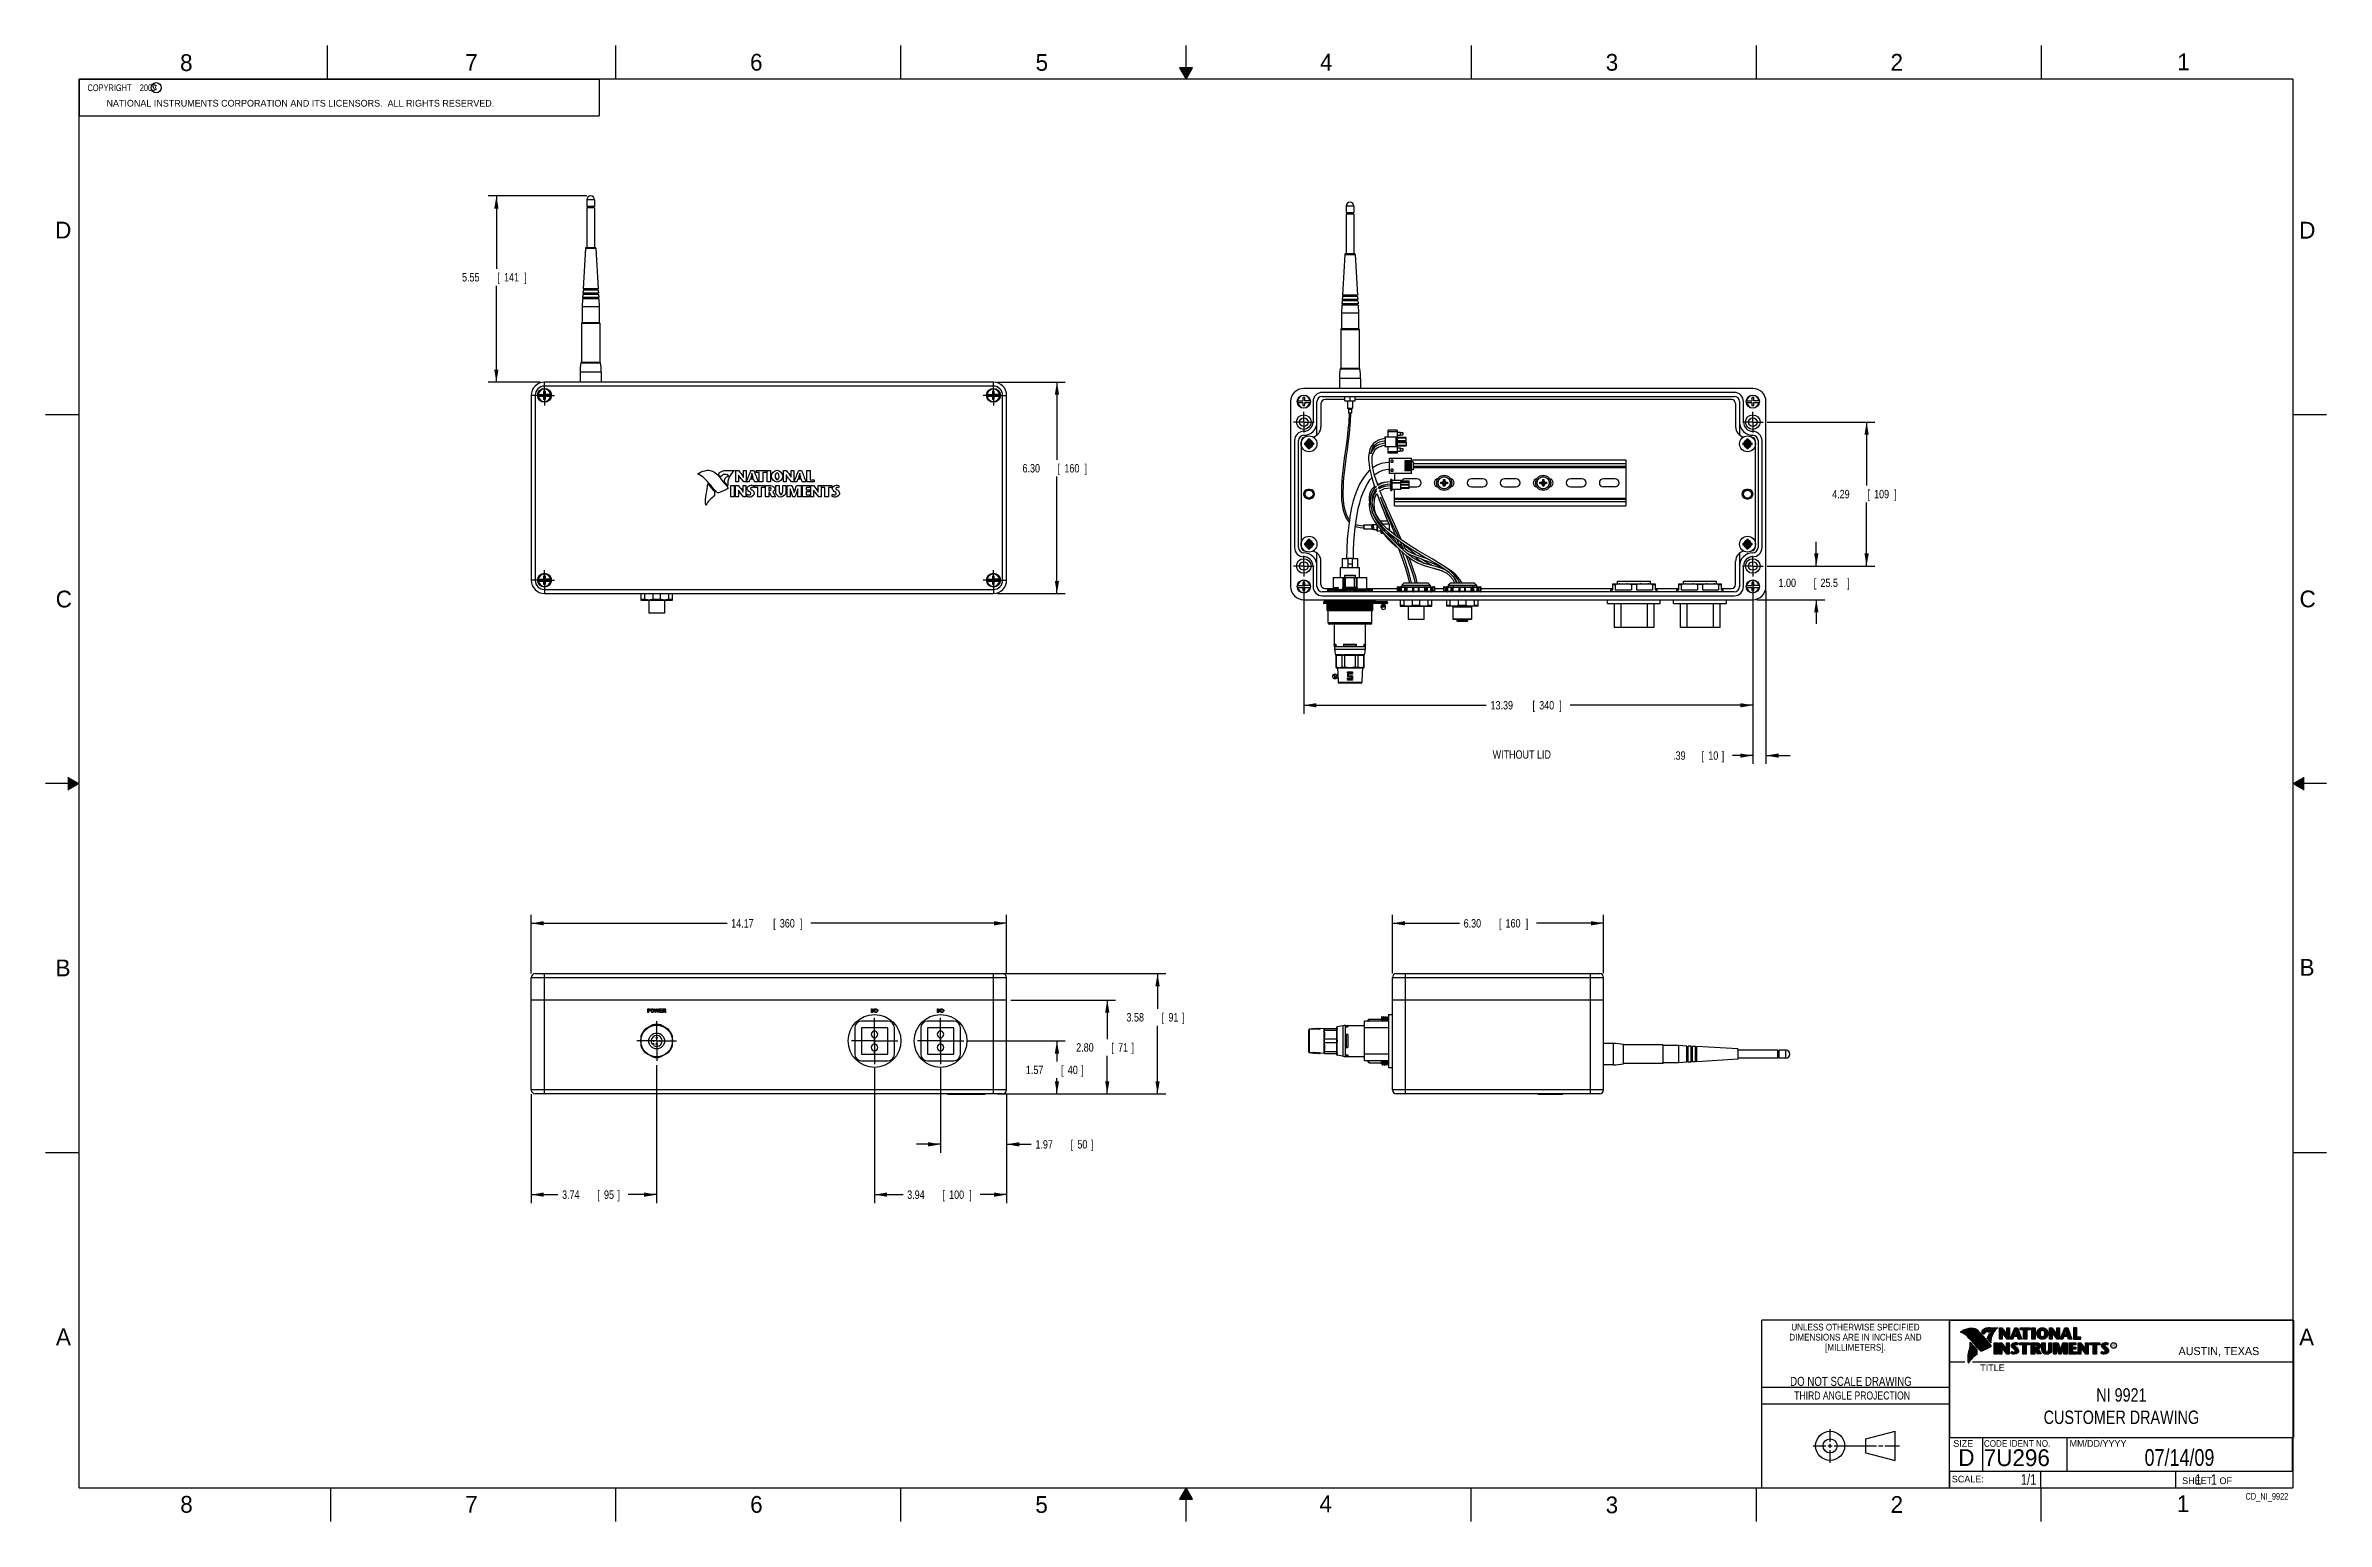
# Model space of a CAD drawing. Header units: inches. Extents: x 0 to 34, y 0 to 22.
import ezdxf
from ezdxf.enums import TextEntityAlignment as Align

# ---------------------------------------------------------------- set-up
doc = ezdxf.new("R2010")
doc.units = ezdxf.units.IN
doc.header["$LTSCALE"] = 1.87
doc.header["$MEASUREMENT"] = 0
doc.linetypes.add('CENTER', pattern=[0.6, 0.375, -0.075, 0.075, -0.075])
doc.layers.get('0').update_dxf_attribs({"linetype": 'CONTINUOUS'})
for name, color, linetype in [('DATUMCURVES', 7, 'CONTINUOUS'), ('DEFAULT_1', 7, 'CENTER'), ('DETAIL', 7, 'CONTINUOUS'), ('DIMENSIONS', 7, 'CONTINUOUS')]:
    doc.layers.add(name, color=color, linetype=linetype)
doc.styles.get("Standard").update_dxf_attribs({"font": 'txt', "width": 0.8})
doc.dimstyles.new('DIMSTYLE_1', dxfattribs={"dimtxt": 0.125, "dimasz": 0.1875, "dimexe": 0.18, "dimexo": 0.0625, "dimgap": 0.09, "dimtad": 0, "dimtih": 1, "dimtoh": 1, "dimdec": 3, "dimlfac": 2, "dimzin": 4, "dimdsep": 46, "dimtxsty": 'STANDARD', "dimblk": '_FILLED', "dimblk1": '_FILLED', "dimblk2": '_FILLED', "dimcen": 0.09, "dimadec": 0, "dimazin": 0, "dimtp": 0.01, "dimtm": 0.01, "dimtfac": 1, "dimtdec": 3, "dimtofl": 0, "dimtmove": 0, "dimatfit": 3, "dimldrblk": '_FILLED', "dimfxl": 1, "dimtolj": 1, "dimtzin": 4, "dimarcsym": 0})

msp = doc.modelspace()

# ---------------------------------------------------------------- texts
at = {"color": 2, "linetype": 'Continuous'}
for s, height, p in [('8', 0.25, (2.00464, 21.62133)), ('7', 0.25, (6.25565, 21.62429)), ('6', 0.25, (10.50119, 21.62725)), ('5', 0.25, (14.75766, 21.62474)), ('4', 0.25, (18.99773, 21.6277)), ('3', 0.25, (23.25697, 21.62594)), ('2', 0.25, (27.50251, 21.62616)), ('1', 0.25, (31.77814, 21.63259)), ('NATIONAL INSTRUMENTS CORPORATION AND ITS LICENSORS.  ALL RIGHTS RESERVED.', 0.1, (0.90712, 21.09112)), ('c', 0.1, (1.59898, 21.33883)), ('D', 0.25, (0.14243, 19.125)), ('D', 0.25, (33.59469, 19.12364)), ('C', 0.25, (0.15083, 13.62462)), ('C', 0.25, (33.6004, 13.62673)), ('B', 0.25, (0.14837, 8.12572)), ('B', 0.25, (33.6006, 8.13454)), ('A', 0.25, (0.15407, 2.62607)), ('A', 0.25, (33.5939, 2.62275)), ('R', 0.04198, (30.80762, 2.59937)), ('AUSTIN, TEXAS', 0.12, (31.79573, 2.479)), ('TITLE', 0.1, (28.8397, 2.23972)), ('SIZE', 0.1, (28.43795, 1.11181)), ('MM/DD/YYYY', 0.1, (30.17212, 1.11211)), ('SCALE:', 0.1, (28.41638, 0.58064)), ('8', 0.25, (2.00741, 0.12911)), ('7', 0.25, (6.25527, 0.12866)), ('6', 0.25, (10.50327, 0.12843)), ('5', 0.25, (14.75404, 0.12622)), ('4', 0.25, (18.98838, 0.13692)), ('3', 0.25, (23.25553, 0.12104)), ('2', 0.25, (27.50353, 0.12628)), ('1', 0.25, (31.77062, 0.13897)), ('SHEET   OF', 0.1, (31.84991, 0.55572))]:
    msp.add_text(s, height=height, dxfattribs=at).set_placement(p)
for s, height, width, p in [('DIMENSIONS ARE IN INCHES AND', 0.1, 0.9, (26.97988, 2.69593)), ('UNLESS OTHERWISE SPECIFIED', 0.1, 0.9, (26.97988, 2.84593)), ('[MILLIMETERS].', 0.1, 0.9, (26.97988, 2.54593)), ('THIRD ANGLE PROJECTION', 0.12, 0.8, (26.9296, 1.81677))]:
    msp.add_text(s, height=height, dxfattribs=dict(at, width=width)).set_placement(p, align=Align.CENTER)
at = {"color": 7, "linetype": 'Continuous', "width": 0.8}
for s, height, p in [('DO NOT SCALE DRAWING', 0.135, (26.91267, 2.01989)), ('07/14/09', 0.25, (31.81002, 0.82802))]:
    msp.add_text(s, height=height, dxfattribs=at).set_placement(p, align=Align.CENTER)
at = {"color": 7, "linetype": 'Continuous'}
for s, p in [('D  ', (28.51282, 0.82639)), ('7U296', (28.89285, 0.82447))]:
    msp.add_text(s, height=0.25, dxfattribs=at).set_placement(p)
at = {"color": 2, "linetype": 'Continuous', "width": 0.9}
msp.add_text('CODE IDENT NO.', height=0.1, dxfattribs=at).set_placement((28.89492, 1.11148))
at = {"color": 7, "linetype": 'Continuous', "width": 0.8}
msp.add_text('1/1', height=0.15625, dxfattribs=at).set_placement((29.67704, 0.54691), align=Align.RIGHT)
at = {"color": 2, "linetype": 'Continuous', "width": 0.8}
msp.add_text('CD_NI_9922', height=0.1, dxfattribs=at).set_placement((33.43277, 0.32355), align=Align.RIGHT)
at = {"color": 2, "linetype": 'Continuous', "insert": (0.56253, 21.42188), "char_height": 0.1, "width": 1.52, "attachment_point": 1}
msp.add_mtext('  COPYRIGHT    2009', dxfattribs=at)
at = {"color": 7, "linetype": 'Continuous'}
for s, insert, char_height, width, attachment_point in [('NI 9921\\PCUSTOMER DRAWING', (30.9443, 1.98533), 0.2, 2.56, 2), ('     1   1', (31.81252, 0.70312), 0.15625, 1.25, 1)]:
    msp.add_mtext(s, dxfattribs=dict(at, insert=insert, char_height=char_height, width=width, attachment_point=attachment_point))
at = {"layer": 'DETAIL', "color": 2, "linetype": 'Continuous', "width": 0.8}
msp.add_text('WITHOUT LID', height=0.125, dxfattribs=at).set_placement((21.57133, 11.36942))

# ---------------------------------------------------------------- blocks, each defined once
blk = doc.blocks.new('_FILLED')
at = {"color": 0, "linetype": 'ByBlock'}
blk.add_solid([(0, 0), (-1, 0.17), (-1, -0.17)], dxfattribs=at)
blk = doc.blocks.new('*D1')
at = {"layer": 'DIMENSIONS', "color": 2, "linetype": 'Continuous'}
for p, q in [((14.191, 8.166), (16.701, 8.166)), ((16.576, 8.166), (16.576, 7.639)), ((16.576, 6.375), (16.576, 7.389)), ((14.329, 6.375), (16.701, 6.375))]:
    blk.add_line(p, q, dxfattribs=at)
at = {"layer": 'DIMENSIONS', "color": 2, "linetype": 'Continuous', "xscale": 0.1875, "yscale": 0.1875, "zscale": 0.1875}
for p, rotation in [((16.576, 8.166), 90), ((16.576, 6.375), 270)]:
    blk.add_blockref('_FILLED', p, dxfattribs=dict(at, rotation=rotation))
at = {"layer": 'DIMENSIONS', "color": 2, "linetype": 'Continuous', "width": 0.8}
for s, p in [('3.58', (16.113, 7.452)), ('[', (16.638, 7.452)), ('91', (16.738, 7.452)), (']', (16.938, 7.452))]:
    blk.add_text(s, height=0.125, dxfattribs=at).set_placement(p)
blk = doc.blocks.new('*D2')
at = {"layer": 'DIMENSIONS', "color": 2, "linetype": 'Continuous'}
for p, q in [((14.388, 7.772), (15.951, 7.772)), ((15.826, 7.772), (15.826, 7.191)), ((15.826, 6.375), (15.826, 6.941)), ((14.191, 6.375), (15.951, 6.375))]:
    blk.add_line(p, q, dxfattribs=at)
at = {"layer": 'DIMENSIONS', "color": 2, "linetype": 'Continuous', "xscale": 0.1875, "yscale": 0.1875, "zscale": 0.1875}
for p, rotation in [((15.826, 7.772), 90), ((15.826, 6.375), 270)]:
    blk.add_blockref('_FILLED', p, dxfattribs=dict(at, rotation=rotation))
at = {"layer": 'DIMENSIONS', "color": 2, "linetype": 'Continuous', "width": 0.8}
for s, p in [('2.80', (15.363, 7.003)), ('[', (15.888, 7.003)), ('71', (15.988, 7.003)), (']', (16.188, 7.003))]:
    blk.add_text(s, height=0.125, dxfattribs=at).set_placement(p)
blk = doc.blocks.new('*D3')
at = {"layer": 'DIMENSIONS', "color": 2, "linetype": 'Continuous'}
for p, q in [((7.239, 8.169), (7.239, 9.041)), ((7.239, 8.916), (10.158, 8.916)), ((14.326, 8.916), (11.408, 8.916)), ((14.326, 8.169), (14.326, 9.041))]:
    blk.add_line(p, q, dxfattribs=at)
at = {"layer": 'DIMENSIONS', "color": 2, "linetype": 'Continuous', "xscale": 0.1875, "yscale": 0.1875, "zscale": 0.1875, "rotation": 180}
blk.add_blockref('_FILLED', (7.239, 8.916), dxfattribs=at)
at = {"layer": 'DIMENSIONS', "color": 2, "linetype": 'Continuous', "xscale": 0.1875, "yscale": 0.1875, "zscale": 0.1875}
blk.add_blockref('_FILLED', (14.326, 8.916), dxfattribs=at)
at = {"layer": 'DIMENSIONS', "color": 2, "linetype": 'Continuous', "width": 0.8}
for s, p in [('14.17', (10.22, 8.853)), ('[', (10.845, 8.853)), ('360', (10.945, 8.853)), (']', (11.245, 8.853))]:
    blk.add_text(s, height=0.125, dxfattribs=at).set_placement(p)
blk = doc.blocks.new('*D5')
at = {"layer": 'DIMENSIONS', "color": 2, "linetype": 'Continuous'}
for p, q in [((9.109, 6.803), (9.109, 4.746)), ((7.239, 6.371), (7.239, 4.746)), ((7.239, 4.871), (7.636, 4.871)), ((9.109, 4.871), (8.686, 4.871))]:
    blk.add_line(p, q, dxfattribs=at)
at = {"layer": 'DIMENSIONS', "color": 2, "linetype": 'Continuous', "xscale": 0.1875, "yscale": 0.1875, "zscale": 0.1875, "rotation": 180}
blk.add_blockref('_FILLED', (7.239, 4.871), dxfattribs=at)
at = {"layer": 'DIMENSIONS', "color": 2, "linetype": 'Continuous', "xscale": 0.1875, "yscale": 0.1875, "zscale": 0.1875}
blk.add_blockref('_FILLED', (9.109, 4.871), dxfattribs=at)
at = {"layer": 'DIMENSIONS', "color": 2, "linetype": 'Continuous', "width": 0.8}
for s, p in [('3.74', (7.699, 4.808)), ('[', (8.224, 4.808)), ('95', (8.324, 4.808)), (']', (8.524, 4.808))]:
    blk.add_text(s, height=0.125, dxfattribs=at).set_placement(p)
blk = doc.blocks.new('*D7')
at = {"layer": 'DIMENSIONS', "color": 2, "linetype": 'Continuous'}
for p, q in [((13.342, 6.754), (13.342, 5.496)), ((14.326, 6.371), (14.326, 5.496)), ((13.342, 5.621), (12.982, 5.621)), ((14.326, 5.621), (14.694, 5.621))]:
    blk.add_line(p, q, dxfattribs=at)
at = {"layer": 'DIMENSIONS', "color": 2, "linetype": 'Continuous', "xscale": 0.1875, "yscale": 0.1875, "zscale": 0.1875}
blk.add_blockref('_FILLED', (13.342, 5.621), dxfattribs=at)
at = {"layer": 'DIMENSIONS', "color": 2, "linetype": 'Continuous', "xscale": 0.1875, "yscale": 0.1875, "zscale": 0.1875, "rotation": 180}
blk.add_blockref('_FILLED', (14.326, 5.621), dxfattribs=at)
at = {"layer": 'DIMENSIONS', "color": 2, "linetype": 'Continuous', "width": 0.8}
for s, p in [('1.97', (14.756, 5.558)), ('[', (15.281, 5.558)), ('50', (15.381, 5.558)), (']', (15.581, 5.558))]:
    blk.add_text(s, height=0.125, dxfattribs=at).set_placement(p)
blk = doc.blocks.new('*D8')
at = {"layer": 'DIMENSIONS', "color": 2, "linetype": 'Continuous'}
for p, q in [((12.357, 6.754), (12.357, 4.746)), ((14.326, 6.371), (14.326, 4.746)), ((12.357, 4.871), (12.782, 4.871)), ((14.326, 4.871), (13.932, 4.871))]:
    blk.add_line(p, q, dxfattribs=at)
at = {"layer": 'DIMENSIONS', "color": 2, "linetype": 'Continuous', "xscale": 0.1875, "yscale": 0.1875, "zscale": 0.1875, "rotation": 180}
blk.add_blockref('_FILLED', (12.357, 4.871), dxfattribs=at)
at = {"layer": 'DIMENSIONS', "color": 2, "linetype": 'Continuous', "xscale": 0.1875, "yscale": 0.1875, "zscale": 0.1875}
blk.add_blockref('_FILLED', (14.326, 4.871), dxfattribs=at)
at = {"layer": 'DIMENSIONS', "color": 2, "linetype": 'Continuous', "width": 0.8}
for s, p in [('3.94', (12.844, 4.808)), ('[', (13.369, 4.808)), ('100', (13.469, 4.808)), (']', (13.769, 4.808))]:
    blk.add_text(s, height=0.125, dxfattribs=at).set_placement(p)
blk = doc.blocks.new('*D10')
at = {"layer": 'DIMENSIONS', "color": 2, "linetype": 'Continuous'}
for p, q in [((13.75, 7.162), (15.201, 7.162)), ((15.076, 7.162), (15.076, 6.855)), ((15.076, 6.375), (15.076, 6.605)), ((14.191, 6.375), (15.201, 6.375))]:
    blk.add_line(p, q, dxfattribs=at)
at = {"layer": 'DIMENSIONS', "color": 2, "linetype": 'Continuous', "xscale": 0.1875, "yscale": 0.1875, "zscale": 0.1875}
for p, rotation in [((15.076, 7.162), 90), ((15.076, 6.375), 270)]:
    blk.add_blockref('_FILLED', p, dxfattribs=dict(at, rotation=rotation))
at = {"layer": 'DIMENSIONS', "color": 2, "linetype": 'Continuous', "width": 0.8}
for s, p in [('1.57', (14.613, 6.668)), ('[', (15.138, 6.668)), ('40', (15.238, 6.668)), (']', (15.438, 6.668))]:
    blk.add_text(s, height=0.125, dxfattribs=at).set_placement(p)
blk = doc.blocks.new('*D11')
at = {"layer": 'DIMENSIONS', "color": 2, "linetype": 'Continuous'}
for p, q in [((20.076, 8.169), (20.076, 9.041)), ((20.076, 8.916), (21.076, 8.916)), ((23.226, 8.916), (22.226, 8.916)), ((23.226, 8.169), (23.226, 9.041))]:
    blk.add_line(p, q, dxfattribs=at)
at = {"layer": 'DIMENSIONS', "color": 2, "linetype": 'Continuous', "xscale": 0.1875, "yscale": 0.1875, "zscale": 0.1875, "rotation": 180}
blk.add_blockref('_FILLED', (20.076, 8.916), dxfattribs=at)
at = {"layer": 'DIMENSIONS', "color": 2, "linetype": 'Continuous', "xscale": 0.1875, "yscale": 0.1875, "zscale": 0.1875}
blk.add_blockref('_FILLED', (23.226, 8.916), dxfattribs=at)
at = {"layer": 'DIMENSIONS', "color": 2, "linetype": 'Continuous', "width": 0.8}
for s, p in [('6.30', (21.139, 8.853)), ('[', (21.664, 8.853)), ('160', (21.764, 8.853)), (']', (22.064, 8.853))]:
    blk.add_text(s, height=0.125, dxfattribs=at).set_placement(p)
blk = doc.blocks.new('*D14')
at = {"layer": 'DIMENSIONS', "color": 2, "linetype": 'Continuous'}
for p, q in [((26.396, 14.242), (26.396, 14.602)), ((25.665, 14.242), (26.521, 14.242)), ((25.511, 13.74), (26.521, 13.74)), ((26.396, 13.74), (26.396, 13.38))]:
    blk.add_line(p, q, dxfattribs=at)
at = {"layer": 'DIMENSIONS', "color": 2, "linetype": 'Continuous', "xscale": 0.1875, "yscale": 0.1875, "zscale": 0.1875}
for p, rotation in [((26.396, 14.242), 270), ((26.396, 13.74), 90)]:
    blk.add_blockref('_FILLED', p, dxfattribs=dict(at, rotation=rotation))
at = {"layer": 'DIMENSIONS', "color": 2, "linetype": 'Continuous', "width": 0.8}
for s, p in [('1.00', (25.833, 13.929)), ('[', (26.358, 13.929)), ('25.5', (26.458, 13.929)), (']', (26.858, 13.929))]:
    blk.add_text(s, height=0.125, dxfattribs=at).set_placement(p)
blk = doc.blocks.new('*D15')
at = {"layer": 'DIMENSIONS', "color": 2, "linetype": 'Continuous'}
for p, q in [((25.665, 16.388), (27.271, 16.388)), ((27.146, 16.388), (27.146, 15.44)), ((27.146, 14.242), (27.146, 15.19)), ((25.665, 14.242), (27.271, 14.242))]:
    blk.add_line(p, q, dxfattribs=at)
at = {"layer": 'DIMENSIONS', "color": 2, "linetype": 'Continuous', "xscale": 0.1875, "yscale": 0.1875, "zscale": 0.1875}
for p, rotation in [((27.146, 16.388), 90), ((27.146, 14.242), 270)]:
    blk.add_blockref('_FILLED', p, dxfattribs=dict(at, rotation=rotation))
at = {"layer": 'DIMENSIONS', "color": 2, "linetype": 'Continuous', "width": 0.8}
for s, p in [('4.29', (26.633, 15.252)), ('[', (27.158, 15.252)), ('109', (27.258, 15.252)), (']', (27.558, 15.252))]:
    blk.add_text(s, height=0.125, dxfattribs=at).set_placement(p)
blk = doc.blocks.new('*D16')
at = {"layer": 'DIMENSIONS', "color": 2, "linetype": 'Continuous'}
for p, q in [((25.449, 14.026), (25.449, 11.291)), ((25.646, 13.874), (25.646, 11.291)), ((25.449, 11.416), (25.149, 11.416)), ((25.646, 11.416), (26.006, 11.416))]:
    blk.add_line(p, q, dxfattribs=at)
at = {"layer": 'DIMENSIONS', "color": 2, "linetype": 'Continuous', "xscale": 0.1875, "yscale": 0.1875, "zscale": 0.1875}
blk.add_blockref('_FILLED', (25.449, 11.416), dxfattribs=at)
at = {"layer": 'DIMENSIONS', "color": 2, "linetype": 'Continuous', "xscale": 0.1875, "yscale": 0.1875, "zscale": 0.1875, "rotation": 180}
blk.add_blockref('_FILLED', (25.646, 11.416), dxfattribs=at)
at = {"layer": 'DIMENSIONS', "color": 2, "linetype": 'Continuous', "width": 0.8}
for s, p in [('.39', (24.261, 11.354)), ('[', (24.686, 11.354)), ('10', (24.786, 11.354)), (']', (24.986, 11.354))]:
    blk.add_text(s, height=0.125, dxfattribs=at).set_placement(p)
blk = doc.blocks.new('*D17')
at = {"layer": 'DIMENSIONS', "color": 2, "linetype": 'Continuous'}
for p, q in [((18.756, 14.026), (18.756, 12.041)), ((25.449, 14.026), (25.449, 12.041)), ((18.756, 12.166), (21.477, 12.166)), ((25.449, 12.166), (22.727, 12.166))]:
    blk.add_line(p, q, dxfattribs=at)
at = {"layer": 'DIMENSIONS', "color": 2, "linetype": 'Continuous', "xscale": 0.1875, "yscale": 0.1875, "zscale": 0.1875, "rotation": 180}
blk.add_blockref('_FILLED', (18.756, 12.166), dxfattribs=at)
at = {"layer": 'DIMENSIONS', "color": 2, "linetype": 'Continuous', "xscale": 0.1875, "yscale": 0.1875, "zscale": 0.1875}
blk.add_blockref('_FILLED', (25.449, 12.166), dxfattribs=at)
at = {"layer": 'DIMENSIONS', "color": 2, "linetype": 'Continuous', "width": 0.8}
for s, p in [('13.39', (21.54, 12.104)), ('[', (22.165, 12.104)), ('340', (22.265, 12.104)), (']', (22.565, 12.104))]:
    blk.add_text(s, height=0.125, dxfattribs=at).set_placement(p)
blk = doc.blocks.new('*D18')
at = {"layer": 'DIMENSIONS', "color": 2, "linetype": 'Continuous'}
for p, q in [((8.069, 19.759), (6.595, 19.759)), ((6.72, 19.759), (6.72, 18.671)), ((6.72, 16.983), (6.72, 18.421)), ((7.374, 16.983), (6.595, 16.983))]:
    blk.add_line(p, q, dxfattribs=at)
at = {"layer": 'DIMENSIONS', "color": 2, "linetype": 'Continuous', "xscale": 0.1875, "yscale": 0.1875, "zscale": 0.1875}
for p, rotation in [((6.72, 19.759), 90), ((6.72, 16.983), 270)]:
    blk.add_blockref('_FILLED', p, dxfattribs=dict(at, rotation=rotation))
at = {"layer": 'DIMENSIONS', "color": 2, "linetype": 'Continuous', "width": 0.8}
for s, p in [('5.55', (6.208, 18.484)), ('[', (6.733, 18.484)), ('141', (6.833, 18.484)), (']', (7.133, 18.484))]:
    blk.add_text(s, height=0.125, dxfattribs=at).set_placement(p)
blk = doc.blocks.new('*D19')
at = {"layer": 'DIMENSIONS', "color": 2, "linetype": 'Continuous'}
for p, q in [((14.191, 16.983), (15.201, 16.983)), ((15.076, 16.983), (15.076, 15.825)), ((15.076, 13.833), (15.076, 15.575)), ((14.191, 13.833), (15.201, 13.833))]:
    blk.add_line(p, q, dxfattribs=at)
at = {"layer": 'DIMENSIONS', "color": 2, "linetype": 'Continuous', "xscale": 0.1875, "yscale": 0.1875, "zscale": 0.1875}
for p, rotation in [((15.076, 16.983), 90), ((15.076, 13.833), 270)]:
    blk.add_blockref('_FILLED', p, dxfattribs=dict(at, rotation=rotation))
at = {"layer": 'DIMENSIONS', "color": 2, "linetype": 'Continuous', "width": 0.8}
for s, p in [('6.30', (14.563, 15.637)), ('[', (15.088, 15.637)), ('160', (15.188, 15.637)), (']', (15.488, 15.637))]:
    blk.add_text(s, height=0.125, dxfattribs=at).set_placement(p)

# ---------------------------------------------------------------- dimensions: what is measured, and where the dimension line sits
at = {"layer": 'DIMENSIONS', "color": 2, "linetype": 'Continuous'}
for base, p1, p2, angle, picture, middle in [((6.72035, 19.75858), (7.37358, 16.98299), (8.06931, 19.75858), 90, '*D18', (6.72035, 18.54634)), ((15.07584, 16.98299), (14.19149, 13.83339), (14.19149, 16.98299), 90, '*D19', (15.07584, 15.69978)), ((27.14568, 16.38778), (25.66531, 14.24211), (25.66531, 16.38778), 90, '*D15', (27.14568, 15.31495)), ((26.39568, 14.24211), (25.51133, 13.74015), (25.66531, 14.24211), 90, '*D14', (26.39568, 13.99113)), ((18.75592, 12.16627), (25.44883, 14.02564), (18.75592, 14.02564), 180, '*D17', (22.10238, 12.16627)), ((25.44883, 11.41627), (25.64568, 13.8745), (25.44883, 14.02564), 180, '*D16', (24.674, 11.41627)), ((7.23923, 8.91596), (14.32584, 8.1694), (7.23923, 8.1694), 180, '*D3', (10.78253, 8.91596)), ((20.07628, 8.91596), (23.22589, 8.1694), (20.07628, 8.1694), 180, '*D11', (21.65109, 8.91596)), ((16.57584, 8.16596), (14.32929, 6.37462), (14.19149, 8.16596), 90, '*D1', (16.57584, 7.51429)), ((15.82584, 7.77225), (14.19149, 6.37462), (14.38834, 7.77225), 90, '*D2', (15.82584, 7.06581)), ((15.07584, 7.16202), (14.19149, 6.37462), (13.74999, 7.16202), 90, '*D10', (15.07584, 6.73019)), ((12.35734, 4.87087), (14.32584, 6.37117), (12.35734, 6.75361), 180, '*D8', (13.35684, 4.87087)), ((13.341589, 5.620867), (14.325841, 6.371172), (13.341589, 6.753613), 180, '*D7', (15.218744, 5.620867))]:
    dim = msp.add_linear_dim(base=base, p1=p1, p2=p2, angle=angle, dimstyle='DIMSTYLE_1', dxfattribs=at)
    dim.commit()
    dim.dimension.update_dxf_attribs({"geometry": picture, "text_midpoint": middle, "dimtype": 160})
dim = msp.add_linear_dim(base=(9.10931, 4.87087), p1=(7.23923, 6.37117), p2=(9.10931, 6.80283), dimstyle='DIMSTYLE_1', dxfattribs=at)
dim.commit()
dim.dimension.update_dxf_attribs({"geometry": '*D5', "text_midpoint": (8.16135, 4.87087), "dimtype": 160})

# ---------------------------------------------------------------- linework, layer by layer
at = {"color": 2, "linetype": 'Continuous'}
for p, q in [((4.20002, 21.5), (4.20002, 22)), ((8.50002, 21.5), (8.50002, 22)), ((12.75002, 21.5), (12.75002, 22)), ((17.00002, 21.5), (17.00002, 22)), ((21.25002, 22), (21.25002, 21.5)), ((25.50002, 22), (25.50002, 21.5)), ((29.75002, 22), (29.75002, 21.5)), ((0.50003, 21.5), (8.25003, 21.5)), ((0.50003, 21.5), (0.50003, 20.95313)), ((8.25003, 21.5), (8.25003, 20.95313)), ((16.90203, 21.66972), (17.00002, 21.5)), ((17.09801, 21.66972), (16.90203, 21.66972)), ((16.90764, 21.66), (17.0924, 21.66)), ((16.91342, 21.65), (17.08662, 21.65)), ((16.91919, 21.64), (17.08085, 21.64)), ((16.92496, 21.63), (17.07508, 21.63)), ((16.93074, 21.62), (17.0693, 21.62)), ((16.93651, 21.61), (17.06353, 21.61)), ((16.94229, 21.6), (17.05776, 21.6)), ((16.94806, 21.59), (17.05198, 21.59)), ((16.95383, 21.58), (17.04621, 21.58)), ((16.95961, 21.57), (17.04044, 21.57)), ((16.96538, 21.56), (17.03466, 21.56)), ((16.97115, 21.55), (17.02889, 21.55)), ((16.97693, 21.54), (17.02311, 21.54)), ((16.9827, 21.53), (17.01734, 21.53)), ((16.98847, 21.52), (17.01157, 21.52)), ((16.99425, 21.51), (17.00579, 21.51)), ((17.00002, 21.5), (17.09801, 21.66972)), ((0.50003, 20.95313), (8.25003, 20.95313)), ((0.00002, 16.5), (0.50002, 16.5)), ((33.50002, 16.5), (34.00002, 16.5)), ((0.5, 11), (0, 11)), ((0.33028, 11.09), (0.34412, 11.09)), ((0.33028, 11.08), (0.36144, 11.08)), ((0.33028, 11.07), (0.37876, 11.07)), ((0.33028, 11.06), (0.39608, 11.06)), ((0.33028, 11.05), (0.4134, 11.05)), ((0.33028, 11.04), (0.43072, 11.04)), ((0.33028, 11.03), (0.44804, 11.03)), ((0.33028, 11.02), (0.46536, 11.02)), ((0.33028, 11.01), (0.48268, 11.01)), ((0.33028, 10.99), (0.48268, 10.99)), ((0.33028, 10.98), (0.46536, 10.98)), ((0.33028, 10.97), (0.44804, 10.97)), ((0.33028, 10.96), (0.43072, 10.96)), ((0.33028, 10.95), (0.4134, 10.95)), ((0.33028, 10.94), (0.39608, 10.94)), ((0.33028, 10.93), (0.37876, 10.93)), ((0.33028, 10.92), (0.36144, 10.92)), ((0.33028, 10.91), (0.34412, 10.91)), ((34.00002, 11), (33.50002, 11)), ((33.51734, 11.01), (33.66974, 11.01)), ((33.51734, 10.99), (33.66974, 10.99)), ((33.53466, 11.02), (33.66974, 11.02)), ((33.53466, 10.98), (33.66974, 10.98)), ((33.55198, 11.03), (33.66974, 11.03)), ((33.55198, 10.97), (33.66974, 10.97)), ((33.5693, 11.04), (33.66974, 11.04)), ((33.5693, 10.96), (33.66974, 10.96)), ((33.58662, 11.05), (33.66974, 11.05)), ((33.58662, 10.95), (33.66974, 10.95)), ((33.60394, 11.06), (33.66974, 11.06)), ((33.60394, 10.94), (33.66974, 10.94)), ((33.62126, 11.07), (33.66974, 11.07)), ((33.62126, 10.93), (33.66974, 10.93)), ((33.63858, 11.08), (33.66974, 11.08)), ((33.63858, 10.92), (33.66974, 10.92)), ((33.65591, 11.09), (33.66974, 11.09)), ((33.65591, 10.91), (33.66974, 10.91)), ((0.00002, 5.5), (0.50002, 5.5)), ((33.50002, 5.5), (34.00002, 5.5)), ((28.3793, 3.00033), (33.5093, 3.00033)), ((28.3793, 3.00033), (28.3793, 1.25033)), ((28.55604, 2.82173), (28.55604, 2.8246)), ((28.5629, 2.81928), (28.5629, 2.82905)), ((28.56976, 2.8166), (28.56976, 2.8333)), ((28.57663, 2.81368), (28.57663, 2.83737)), ((28.58349, 2.81051), (28.58349, 2.84124)), ((28.59036, 2.80709), (28.59036, 2.84487)), ((28.59722, 2.8034), (28.59722, 2.84793)), ((28.60408, 2.79942), (28.60408, 2.8508)), ((28.61095, 2.79515), (28.61095, 2.8535)), ((28.61781, 2.79056), (28.61781, 2.85603)), ((28.62468, 2.78564), (28.62468, 2.85839)), ((28.63154, 2.78035), (28.63154, 2.86058)), ((28.6384, 2.77466), (28.6384, 2.86262)), ((28.64527, 2.76854), (28.64527, 2.8645)), ((28.65213, 2.76195), (28.65213, 2.86622)), ((28.659, 2.75482), (28.659, 2.86787)), ((28.66586, 2.74736), (28.66586, 2.8695)), ((28.67273, 2.73985), (28.67273, 2.87083)), ((28.67959, 2.73228), (28.67959, 2.87189)), ((28.68645, 2.72465), (28.68645, 2.87266)), ((28.69332, 2.71697), (28.69332, 2.87316)), ((28.70018, 2.70922), (28.70018, 2.87339)), ((28.70705, 2.70142), (28.70705, 2.87335)), ((28.71391, 2.69355), (28.71391, 2.87303)), ((28.72077, 2.68563), (28.72077, 2.87244)), ((28.72764, 2.67764), (28.72764, 2.87158)), ((28.7345, 2.66959), (28.7345, 2.87043)), ((28.74137, 2.66148), (28.74137, 2.86903)), ((28.74823, 2.65331), (28.74823, 2.8677)), ((28.75509, 2.6452), (28.75509, 2.86595)), ((28.76196, 2.63718), (28.76196, 2.86376)), ((28.76882, 2.62925), (28.76882, 2.86112)), ((28.77569, 2.62142), (28.77569, 2.85799)), ((28.78255, 2.61368), (28.78255, 2.85432)), ((28.78941, 2.60602), (28.78941, 2.85007)), ((28.79628, 2.59845), (28.79628, 2.84514)), ((28.80314, 2.59097), (28.80314, 2.83944)), ((28.81001, 2.58357), (28.81001, 2.83281)), ((28.81687, 2.57625), (28.81687, 2.82529)), ((28.82373, 2.569), (28.82373, 2.81811)), ((28.8306, 2.56184), (28.8306, 2.81093)), ((28.83746, 2.55564), (28.83746, 2.80372)), ((28.84433, 2.55048), (28.84433, 2.7965)), ((28.85119, 2.54719), (28.85119, 2.78927)), ((28.85806, 2.54661), (28.85806, 2.78203)), ((28.88646, 2.79196), (28.8631, 2.81941)), ((28.86492, 2.54831), (28.86492, 2.77477)), ((28.88775, 2.79789), (28.86815, 2.82092)), ((28.87178, 2.81666), (28.87178, 2.83429)), ((28.87178, 2.55125), (28.87178, 2.7675)), ((28.87865, 2.80859), (28.87865, 2.84641)), ((28.87865, 2.55408), (28.87865, 2.76022)), ((28.88551, 2.80052), (28.88551, 2.85403)), ((28.88551, 2.55695), (28.88551, 2.75232)), ((28.89238, 2.80029), (28.89238, 2.85939)), ((28.89238, 2.55988), (28.89238, 2.74401)), ((28.89924, 2.80443), (28.89924, 2.8634)), ((28.89924, 2.56285), (28.89924, 2.73569)), ((28.9061, 2.80937), (28.9061, 2.86678)), ((28.9061, 2.56587), (28.9061, 2.72737)), ((28.91297, 2.81526), (28.91297, 2.86958)), ((28.91983, 2.82233), (28.91983, 2.87186)), ((28.9267, 2.82751), (28.9267, 2.87365)), ((28.93356, 2.83107), (28.93356, 2.87497)), ((28.94042, 2.83347), (28.94042, 2.87592)), ((28.96205, 2.70479), (28.94381, 2.7257)), ((28.94729, 2.83398), (28.94729, 2.8769)), ((28.96574, 2.7079), (28.94956, 2.72645)), ((28.95415, 2.8327), (28.95415, 2.87776)), ((28.95415, 2.72119), (28.95415, 2.73617)), ((28.96102, 2.83056), (28.96102, 2.87851)), ((28.96102, 2.71332), (28.96102, 2.75195)), ((28.96788, 2.82919), (28.96788, 2.87913)), ((28.96788, 2.70528), (28.96788, 2.76986)), ((28.97474, 2.82849), (28.97474, 2.87964)), ((28.97474, 2.69704), (28.97474, 2.78234)), ((28.98161, 2.82803), (28.98161, 2.88003)), ((28.98161, 2.68904), (28.98161, 2.78895)), ((28.98439, 2.88498), (29.10087, 2.88676)), ((28.98452, 2.88016), (29.08817, 2.88174)), ((28.98847, 2.82775), (28.98847, 2.88022)), ((28.98847, 2.68128), (28.98847, 2.79209)), ((28.99534, 2.82759), (28.99534, 2.88032)), ((28.99534, 2.69984), (28.99534, 2.79388)), ((29.0022, 2.82627), (29.0022, 2.88043)), ((29.0022, 2.74479), (29.0022, 2.79498)), ((29.00907, 2.82196), (29.00907, 2.88053)), ((29.00907, 2.76422), (29.00907, 2.79541)), ((29.01593, 2.7805), (29.01593, 2.88064)), ((29.02279, 2.79469), (29.02279, 2.88074)), ((29.02966, 2.80734), (29.02966, 2.88085)), ((29.03652, 2.81879), (29.03652, 2.88095)), ((29.04339, 2.82926), (29.04339, 2.88106)), ((29.05025, 2.83892), (29.05025, 2.88116)), ((29.05711, 2.84788), (29.05711, 2.88127)), ((29.06398, 2.85624), (29.06398, 2.88137)), ((29.07084, 2.86405), (29.07084, 2.88148)), ((29.07771, 2.87139), (29.07771, 2.88158)), ((29.12563, 2.88523), (29.16244, 2.88523)), ((29.12563, 2.71662), (29.12563, 2.88523)), ((29.13051, 2.88035), (29.16002, 2.88035)), ((29.13051, 2.7215), (29.13051, 2.88035)), ((29.16042, 2.7215), (29.13051, 2.7215)), ((29.13948, 2.7215), (29.13948, 2.88035)), ((29.1462, 2.7215), (29.1462, 2.88035)), ((29.15291, 2.7215), (29.15291, 2.88035)), ((29.16042, 2.82993), (29.15962, 2.88035)), ((29.16002, 2.88035), (29.24023, 2.77463)), ((29.24383, 2.7215), (29.16042, 2.82993)), ((29.16042, 2.82993), (29.16042, 2.7215)), ((29.16244, 2.88523), (29.23535, 2.78914)), ((29.24143, 2.71662), (29.1653, 2.81558)), ((29.1653, 2.81558), (29.1653, 2.71662)), ((29.16633, 2.82225), (29.16633, 2.87204)), ((29.17304, 2.81352), (29.17304, 2.86319)), ((29.17975, 2.8048), (29.17975, 2.85434)), ((29.18647, 2.79607), (29.18647, 2.8455)), ((29.19318, 2.78735), (29.19318, 2.83665)), ((29.19989, 2.77862), (29.19989, 2.82781)), ((29.2066, 2.7699), (29.2066, 2.81896)), ((29.21331, 2.76118), (29.21331, 2.81011)), ((29.22002, 2.75245), (29.22002, 2.80127)), ((29.22674, 2.74373), (29.22674, 2.79242)), ((29.23345, 2.735), (29.23345, 2.78358)), ((29.23535, 2.88523), (29.27538, 2.88523)), ((29.23535, 2.78914), (29.23535, 2.88523)), ((29.24016, 2.72628), (29.24023, 2.77463)), ((29.24023, 2.88035), (29.2705, 2.88035)), ((29.24023, 2.77463), (29.24023, 2.88035)), ((29.2705, 2.7215), (29.24383, 2.7215)), ((29.24687, 2.7215), (29.24687, 2.88035)), ((29.25358, 2.7215), (29.25358, 2.88035)), ((29.26029, 2.7215), (29.26029, 2.88035)), ((29.267, 2.7215), (29.267, 2.88035)), ((29.2705, 2.88035), (29.2705, 2.7215)), ((29.27538, 2.88523), (29.27538, 2.71662)), ((29.28531, 2.71669), (29.35415, 2.88513)), ((29.29258, 2.72157), (29.35742, 2.88025)), ((29.32188, 2.72157), (29.29258, 2.72157)), ((29.30056, 2.72157), (29.30056, 2.74111)), ((29.30727, 2.72157), (29.30727, 2.75753)), ((29.31399, 2.72157), (29.31399, 2.77395)), ((29.3207, 2.72157), (29.3207, 2.79038)), ((29.33806, 2.7618), (29.32188, 2.72157)), ((29.34136, 2.75692), (29.32518, 2.71669)), ((29.32741, 2.73531), (29.32741, 2.8068)), ((29.33412, 2.75201), (29.33412, 2.82322)), ((29.39677, 2.7618), (29.33806, 2.7618)), ((29.34083, 2.7618), (29.34083, 2.83965)), ((29.39327, 2.75692), (29.34136, 2.75692)), ((29.3434, 2.77874), (29.36501, 2.84865)), ((29.39182, 2.77874), (29.3434, 2.77874)), ((29.34754, 2.79214), (29.34754, 2.85607)), ((29.34754, 2.7618), (29.34754, 2.77874)), ((29.35002, 2.78362), (29.36861, 2.84377)), ((29.38543, 2.78362), (29.35002, 2.78362)), ((29.35415, 2.88513), (29.39665, 2.88513)), ((29.35426, 2.81386), (29.35426, 2.87249)), ((29.35426, 2.7618), (29.35426, 2.77874)), ((29.35742, 2.88025), (29.39328, 2.88025)), ((29.36097, 2.83558), (29.36097, 2.88025)), ((29.36097, 2.7618), (29.36097, 2.77874)), ((29.36501, 2.84865), (29.37281, 2.84865)), ((29.36768, 2.84865), (29.36768, 2.88025)), ((29.36768, 2.7618), (29.36768, 2.77874)), ((29.36861, 2.84377), (29.36908, 2.84377)), ((29.36908, 2.84377), (29.38543, 2.78362)), ((29.37281, 2.84865), (29.39182, 2.77874)), ((29.37439, 2.84282), (29.37439, 2.88025)), ((29.37439, 2.7618), (29.37439, 2.77874)), ((29.3811, 2.81815), (29.3811, 2.88025)), ((29.3811, 2.7618), (29.3811, 2.77874)), ((29.38781, 2.79347), (29.38781, 2.88025)), ((29.38781, 2.7618), (29.38781, 2.77874)), ((29.40681, 2.71669), (29.39327, 2.75692)), ((29.39328, 2.88025), (29.45352, 2.72157)), ((29.39453, 2.7618), (29.39453, 2.87698)), ((29.39665, 2.88513), (29.4606, 2.71669)), ((29.41032, 2.72157), (29.39677, 2.7618)), ((29.40124, 2.74854), (29.40124, 2.8593)), ((29.40795, 2.7286), (29.40795, 2.84162)), ((29.45352, 2.72157), (29.41032, 2.72157)), ((29.41466, 2.72157), (29.41466, 2.82394)), ((29.42137, 2.72157), (29.42137, 2.80626)), ((29.42808, 2.72157), (29.42808, 2.78858)), ((29.4348, 2.72157), (29.4348, 2.7709)), ((29.43568, 2.88513), (29.584, 2.88513)), ((29.43568, 2.85371), (29.43568, 2.88513)), ((29.48432, 2.85371), (29.43568, 2.85371)), ((29.44056, 2.88025), (29.57912, 2.88025)), ((29.44056, 2.85859), (29.44056, 2.88025)), ((29.4892, 2.85859), (29.44056, 2.85859)), ((29.44151, 2.72157), (29.44151, 2.75322)), ((29.44822, 2.85859), (29.44822, 2.88025)), ((29.44822, 2.72157), (29.44822, 2.73554)), ((29.45493, 2.85859), (29.45493, 2.88025)), ((29.46164, 2.85859), (29.46164, 2.88025)), ((29.46835, 2.85859), (29.46835, 2.88025)), ((29.47507, 2.85859), (29.47507, 2.88025)), ((29.48178, 2.85859), (29.48178, 2.88025)), ((29.48432, 2.71669), (29.48432, 2.85371)), ((29.4892, 2.85859), (29.48849, 2.88025)), ((29.4892, 2.72157), (29.4892, 2.85859)), ((29.53048, 2.72157), (29.4892, 2.72157)), ((29.4952, 2.72157), (29.4952, 2.88025)), ((29.50191, 2.72157), (29.50191, 2.88025)), ((29.50862, 2.72157), (29.50862, 2.88025)), ((29.51533, 2.72157), (29.51533, 2.88025)), ((29.52205, 2.72157), (29.52205, 2.88025)), ((29.53048, 2.85859), (29.52876, 2.88025)), ((29.57912, 2.85859), (29.53048, 2.85859)), ((29.53048, 2.85859), (29.53048, 2.72157)), ((29.584, 2.85371), (29.53536, 2.85371)), ((29.53536, 2.85371), (29.53536, 2.71669)), ((29.53547, 2.85859), (29.53547, 2.88025)), ((29.54218, 2.85859), (29.54218, 2.88025)), ((29.54889, 2.85859), (29.54889, 2.88025)), ((29.5556, 2.85859), (29.5556, 2.88025)), ((29.56232, 2.85859), (29.56232, 2.88025)), ((29.56903, 2.85859), (29.56903, 2.88025)), ((29.57574, 2.85859), (29.57574, 2.88025)), ((29.57912, 2.88025), (29.57912, 2.85859)), ((29.584, 2.88513), (29.584, 2.85371)), ((29.60991, 2.88513), (29.66069, 2.88513)), ((29.60991, 2.71669), (29.60991, 2.88513)), ((29.61479, 2.88025), (29.65581, 2.88025)), ((29.61479, 2.72157), (29.61479, 2.88025)), ((29.65581, 2.72157), (29.61479, 2.72157)), ((29.62272, 2.72157), (29.62272, 2.88025)), ((29.62943, 2.72157), (29.62943, 2.88025)), ((29.63614, 2.72157), (29.63614, 2.88025)), ((29.64286, 2.72157), (29.64286, 2.88025)), ((29.64957, 2.72157), (29.64957, 2.88025)), ((29.65581, 2.88025), (29.65581, 2.72157)), ((29.66069, 2.88513), (29.66069, 2.71669)), ((29.68436, 2.80249), (29.68441, 2.80603)), ((29.68445, 2.79892), (29.68436, 2.80249)), ((29.68441, 2.80603), (29.68457, 2.80955)), ((29.68465, 2.79535), (29.68445, 2.79892)), ((29.68457, 2.80955), (29.68487, 2.81303)), ((29.68498, 2.79178), (29.68465, 2.79535)), ((29.68487, 2.81303), (29.68528, 2.81646)), ((29.68542, 2.78823), (29.68498, 2.79178)), ((29.68528, 2.81646), (29.68582, 2.81985)), ((29.68598, 2.7847), (29.68542, 2.78823)), ((29.68582, 2.81985), (29.68647, 2.82317)), ((29.68665, 2.78121), (29.68598, 2.7847)), ((29.68647, 2.82317), (29.68725, 2.82642)), ((29.68742, 2.77778), (29.68665, 2.78121)), ((29.68725, 2.82642), (29.68814, 2.82959)), ((29.6883, 2.77441), (29.68742, 2.77778)), ((29.68814, 2.82959), (29.68915, 2.83268)), ((29.68928, 2.77111), (29.6883, 2.77441)), ((29.68915, 2.83268), (29.69027, 2.83569)), ((29.68925, 2.80251), (29.68929, 2.80588)), ((29.68932, 2.79912), (29.68925, 2.80251)), ((29.69036, 2.76789), (29.68928, 2.77111)), ((29.68929, 2.80588), (29.68945, 2.80923)), ((29.68952, 2.79571), (29.68932, 2.79912)), ((29.68945, 2.80923), (29.68972, 2.81253)), ((29.68983, 2.7923), (29.68952, 2.79571)), ((29.68972, 2.81253), (29.69012, 2.81579)), ((29.69026, 2.78891), (29.68983, 2.7923)), ((29.69012, 2.81579), (29.69062, 2.81899)), ((29.69079, 2.78554), (29.69026, 2.78891)), ((29.69027, 2.83569), (29.69151, 2.83863)), ((29.69155, 2.76475), (29.69036, 2.76789)), ((29.69062, 2.81899), (29.69124, 2.82213)), ((29.69142, 2.78221), (29.69079, 2.78554)), ((29.69124, 2.82213), (29.69197, 2.82519)), ((29.69216, 2.77893), (29.69142, 2.78221)), ((29.69151, 2.83863), (29.69288, 2.84149)), ((29.69283, 2.76168), (29.69155, 2.76475)), ((29.69197, 2.82519), (29.69281, 2.82817)), ((29.693, 2.77572), (29.69216, 2.77893)), ((29.69281, 2.82817), (29.69375, 2.83107)), ((29.69423, 2.7587), (29.69283, 2.76168)), ((29.69288, 2.84149), (29.69436, 2.84429)), ((29.69393, 2.77259), (29.693, 2.77572)), ((29.69375, 2.83107), (29.69481, 2.83388)), ((29.69496, 2.76953), (29.69393, 2.77259)), ((29.69572, 2.75579), (29.69423, 2.7587)), ((29.69436, 2.84429), (29.69595, 2.84702)), ((29.69481, 2.83388), (29.69597, 2.83663)), ((29.69496, 2.76953), (29.69481, 2.83388)), ((29.69608, 2.76655), (29.69496, 2.76953)), ((29.69732, 2.75296), (29.69572, 2.75579)), ((29.69595, 2.84702), (29.69767, 2.8497)), ((29.69597, 2.83663), (29.69724, 2.8393)), ((29.6973, 2.76366), (29.69608, 2.76655)), ((29.69724, 2.8393), (29.69862, 2.84191)), ((29.69861, 2.76084), (29.6973, 2.76366)), ((29.69903, 2.75021), (29.69732, 2.75296)), ((29.69767, 2.8497), (29.69951, 2.85234)), ((29.70002, 2.75811), (29.69861, 2.76084)), ((29.69862, 2.84191), (29.70012, 2.84447)), ((29.70084, 2.74754), (29.69903, 2.75021)), ((29.69951, 2.85234), (29.70147, 2.85492)), ((29.70152, 2.75545), (29.70002, 2.75811)), ((29.70012, 2.84447), (29.70173, 2.84699)), ((29.70275, 2.74496), (29.70084, 2.74754)), ((29.70147, 2.85492), (29.70354, 2.85744)), ((29.70152, 2.75545), (29.70173, 2.84699)), ((29.70312, 2.75287), (29.70152, 2.75545)), ((29.70173, 2.84699), (29.70346, 2.84946)), ((29.70477, 2.74247), (29.70275, 2.74496)), ((29.70482, 2.75037), (29.70312, 2.75287)), ((29.70346, 2.84946), (29.70531, 2.85189)), ((29.70354, 2.85744), (29.70572, 2.85991)), ((29.70688, 2.74006), (29.70477, 2.74247)), ((29.70662, 2.74795), (29.70482, 2.75037)), ((29.70531, 2.85189), (29.70726, 2.85428)), ((29.70572, 2.85991), (29.70799, 2.86229)), ((29.7085, 2.74561), (29.70662, 2.74795)), ((29.70908, 2.73775), (29.70688, 2.74006)), ((29.70726, 2.85428), (29.70932, 2.85661)), ((29.70799, 2.86229), (29.71034, 2.86459)), ((29.7085, 2.74561), (29.70932, 2.85661)), ((29.71048, 2.74335), (29.7085, 2.74561)), ((29.71138, 2.73553), (29.70908, 2.73775)), ((29.70932, 2.85661), (29.71146, 2.85887)), ((29.71034, 2.86459), (29.71276, 2.8668)), ((29.71255, 2.74119), (29.71048, 2.74335)), ((29.71376, 2.73342), (29.71138, 2.73553)), ((29.71146, 2.85887), (29.71368, 2.86104)), ((29.7147, 2.73911), (29.71255, 2.74119)), ((29.71276, 2.8668), (29.71525, 2.86889)), ((29.71368, 2.86104), (29.71597, 2.86312)), ((29.71623, 2.7314), (29.71376, 2.73342)), ((29.7147, 2.73911), (29.71597, 2.86312)), ((29.71693, 2.73713), (29.7147, 2.73911)), ((29.71525, 2.86889), (29.71779, 2.87087)), ((29.71597, 2.86312), (29.71832, 2.8651)), ((29.71878, 2.7295), (29.71623, 2.7314)), ((29.71923, 2.73525), (29.71693, 2.73713)), ((29.71779, 2.87087), (29.72038, 2.87273)), ((29.71832, 2.8651), (29.72071, 2.86696)), ((29.72141, 2.7277), (29.71878, 2.7295)), ((29.72162, 2.73347), (29.71923, 2.73525)), ((29.72038, 2.87273), (29.72302, 2.87446)), ((29.72071, 2.86696), (29.72314, 2.8687)), ((29.72413, 2.72601), (29.72141, 2.7277)), ((29.72162, 2.73347), (29.72314, 2.8687)), ((29.72407, 2.73179), (29.72162, 2.73347)), ((29.72302, 2.87446), (29.72572, 2.87608)), ((29.72314, 2.8687), (29.72562, 2.87033)), ((29.7266, 2.73022), (29.72407, 2.73179)), ((29.72694, 2.72444), (29.72413, 2.72601)), ((29.72562, 2.87033), (29.72814, 2.87183)), ((29.72572, 2.87608), (29.72847, 2.87757)), ((29.72922, 2.72876), (29.7266, 2.73022)), ((29.72985, 2.72299), (29.72694, 2.72444)), ((29.72814, 2.87183), (29.73071, 2.87323)), ((29.72922, 2.72876), (29.72814, 2.87183)), ((29.72847, 2.87757), (29.73129, 2.87895)), ((29.73193, 2.72741), (29.72922, 2.72876)), ((29.73286, 2.72166), (29.72985, 2.72299)), ((29.73071, 2.87323), (29.73334, 2.87452)), ((29.73129, 2.87895), (29.73418, 2.88021)), ((29.73129, 2.80222), (29.73132, 2.80454)), ((29.73132, 2.79988), (29.73129, 2.80222)), ((29.73132, 2.80454), (29.73138, 2.80684)), ((29.73138, 2.79754), (29.73132, 2.79988)), ((29.73138, 2.80684), (29.73148, 2.80911)), ((29.73148, 2.79521), (29.73138, 2.79754)), ((29.73148, 2.80911), (29.73162, 2.81134)), ((29.73162, 2.79289), (29.73148, 2.79521)), ((29.73162, 2.81134), (29.73179, 2.81353)), ((29.73181, 2.79059), (29.73162, 2.79289)), ((29.73179, 2.81353), (29.73201, 2.81568)), ((29.73203, 2.78833), (29.73181, 2.79059)), ((29.73473, 2.72618), (29.73193, 2.72741)), ((29.73201, 2.81568), (29.73225, 2.81777)), ((29.73229, 2.7861), (29.73203, 2.78833)), ((29.73225, 2.81777), (29.73253, 2.81981)), ((29.73259, 2.78393), (29.73229, 2.7861)), ((29.73253, 2.81981), (29.73285, 2.82178)), ((29.73293, 2.78181), (29.73259, 2.78393)), ((29.73285, 2.82178), (29.7332, 2.82369)), ((29.73598, 2.72046), (29.73286, 2.72166)), ((29.7333, 2.77976), (29.73293, 2.78181)), ((29.7332, 2.82369), (29.73359, 2.82556)), ((29.73372, 2.77776), (29.7333, 2.77976)), ((29.73334, 2.87452), (29.73604, 2.8757)), ((29.73359, 2.82556), (29.73402, 2.82737)), ((29.73417, 2.77581), (29.73372, 2.77776)), ((29.73402, 2.82737), (29.7345, 2.82915)), ((29.73467, 2.77392), (29.73417, 2.77581)), ((29.73418, 2.88021), (29.73713, 2.88136)), ((29.7345, 2.82915), (29.73502, 2.83089)), ((29.73521, 2.77208), (29.73467, 2.77392)), ((29.73473, 2.72618), (29.73513, 2.77233)), ((29.73763, 2.72505), (29.73473, 2.72618)), ((29.73502, 2.83089), (29.73559, 2.83259)), ((29.73578, 2.77029), (29.73521, 2.77208)), ((29.73559, 2.83259), (29.73621, 2.83426)), ((29.73566, 2.8328), (29.73604, 2.8757)), ((29.7364, 2.76856), (29.73578, 2.77029)), ((29.7392, 2.71938), (29.73598, 2.72046)), ((29.73604, 2.8757), (29.73881, 2.87678)), ((29.73618, 2.80222), (29.7362, 2.80445)), ((29.7362, 2.79997), (29.73618, 2.80222)), ((29.7362, 2.80445), (29.73626, 2.80666)), ((29.73626, 2.79771), (29.7362, 2.79997)), ((29.73621, 2.83426), (29.73687, 2.83591)), ((29.73626, 2.80666), (29.73635, 2.80885)), ((29.73636, 2.79546), (29.73626, 2.79771)), ((29.73635, 2.80885), (29.73649, 2.81099)), ((29.73649, 2.79323), (29.73636, 2.79546)), ((29.73706, 2.76686), (29.7364, 2.76856)), ((29.73649, 2.81099), (29.73666, 2.8131)), ((29.73667, 2.79102), (29.73649, 2.79323)), ((29.73666, 2.8131), (29.73686, 2.81515)), ((29.73688, 2.78885), (29.73667, 2.79102)), ((29.73686, 2.81515), (29.73709, 2.81715)), ((29.73687, 2.83591), (29.7376, 2.83754)), ((29.73713, 2.78672), (29.73688, 2.78885)), ((29.73777, 2.76521), (29.73706, 2.76686)), ((29.73709, 2.81715), (29.73736, 2.81908)), ((29.73713, 2.88136), (29.74017, 2.88241)), ((29.73742, 2.78465), (29.73713, 2.78672)), ((29.73736, 2.81908), (29.73766, 2.82095)), ((29.73774, 2.78264), (29.73742, 2.78465)), ((29.7376, 2.83754), (29.73837, 2.83913)), ((29.74064, 2.72405), (29.73763, 2.72505)), ((29.73766, 2.82095), (29.73799, 2.82275)), ((29.73809, 2.78069), (29.73774, 2.78264)), ((29.73852, 2.7636), (29.73777, 2.76521)), ((29.73799, 2.82275), (29.73836, 2.82449)), ((29.73849, 2.77881), (29.73809, 2.78069)), ((29.73836, 2.82449), (29.73876, 2.82618)), ((29.73837, 2.83913), (29.7392, 2.84068)), ((29.73891, 2.77699), (29.73849, 2.77881)), ((29.73933, 2.76203), (29.73852, 2.7636)), ((29.73876, 2.82618), (29.7392, 2.82782)), ((29.73881, 2.87678), (29.74166, 2.87776)), ((29.73937, 2.77522), (29.73891, 2.77699)), ((29.7392, 2.84068), (29.74009, 2.84219)), ((29.7392, 2.82782), (29.73967, 2.82941)), ((29.7402, 2.76051), (29.73933, 2.76203)), ((29.73987, 2.77352), (29.73937, 2.77522)), ((29.73967, 2.82941), (29.7402, 2.83097)), ((29.74041, 2.77186), (29.73987, 2.77352)), ((29.74009, 2.84219), (29.74103, 2.84366)), ((29.74017, 2.88241), (29.74328, 2.88334)), ((29.7402, 2.83097), (29.74076, 2.8325)), ((29.74112, 2.75904), (29.7402, 2.76051)), ((29.74097, 2.77026), (29.74041, 2.77186)), ((29.74376, 2.72316), (29.74064, 2.72405)), ((29.74076, 2.8325), (29.74137, 2.834)), ((29.74158, 2.76871), (29.74097, 2.77026)), ((29.74103, 2.84366), (29.74204, 2.84507)), ((29.74211, 2.75762), (29.74112, 2.75904)), ((29.74137, 2.834), (29.74202, 2.83548)), ((29.74222, 2.76721), (29.74158, 2.76871)), ((29.74166, 2.87776), (29.7446, 2.87864)), ((29.74206, 2.84509), (29.74166, 2.87776)), ((29.74202, 2.83548), (29.74272, 2.83691)), ((29.74204, 2.84507), (29.74311, 2.84642)), ((29.74316, 2.75625), (29.74211, 2.75762)), ((29.7429, 2.76576), (29.74222, 2.76721)), ((29.74272, 2.83691), (29.74346, 2.8383)), ((29.74362, 2.76436), (29.7429, 2.76576)), ((29.74311, 2.84642), (29.74424, 2.84769)), ((29.74353, 2.72322), (29.74313, 2.75629)), ((29.74428, 2.75494), (29.74316, 2.75625)), ((29.74328, 2.88334), (29.74646, 2.88417)), ((29.74346, 2.8383), (29.74425, 2.83963)), ((29.74439, 2.76302), (29.74362, 2.76436)), ((29.74698, 2.7224), (29.74376, 2.72316)), ((29.74424, 2.84769), (29.74542, 2.84889)), ((29.74425, 2.83963), (29.74507, 2.84091)), ((29.74545, 2.75369), (29.74428, 2.75494)), ((29.7452, 2.76173), (29.74439, 2.76302)), ((29.7446, 2.87864), (29.7476, 2.87942)), ((29.74507, 2.84091), (29.74594, 2.84213)), ((29.74605, 2.7605), (29.7452, 2.76173)), ((29.74542, 2.84889), (29.74666, 2.85001)), ((29.74669, 2.75251), (29.74545, 2.75369)), ((29.74594, 2.84213), (29.74685, 2.84328)), ((29.74696, 2.75932), (29.74605, 2.7605)), ((29.74646, 2.88417), (29.7497, 2.88488)), ((29.74666, 2.85001), (29.74795, 2.85104)), ((29.74799, 2.75139), (29.74669, 2.75251)), ((29.74685, 2.84328), (29.7478, 2.84436)), ((29.74791, 2.7582), (29.74696, 2.75932)), ((29.75029, 2.72175), (29.74698, 2.7224)), ((29.7476, 2.87942), (29.75066, 2.8801)), ((29.7478, 2.84436), (29.74879, 2.84536)), ((29.74892, 2.75713), (29.74791, 2.7582)), ((29.74795, 2.85104), (29.74929, 2.85199)), ((29.74935, 2.75036), (29.74799, 2.75139)), ((29.74879, 2.84536), (29.74982, 2.84628)), ((29.74997, 2.75613), (29.74892, 2.75713)), ((29.74929, 2.85199), (29.75068, 2.85286)), ((29.75076, 2.7494), (29.74935, 2.75036)), ((29.7497, 2.88488), (29.75299, 2.88548)), ((29.74982, 2.84628), (29.7509, 2.84714)), ((29.75106, 2.75519), (29.74997, 2.75613)), ((29.75024, 2.85259), (29.75024, 2.88)), ((29.75024, 2.72175), (29.75024, 2.74975)), ((29.75366, 2.72122), (29.75029, 2.72175)), ((29.75066, 2.8801), (29.75377, 2.88066)), ((29.75068, 2.85286), (29.75211, 2.85365)), ((29.75223, 2.74852), (29.75076, 2.7494)), ((29.7509, 2.84714), (29.75201, 2.84793)), ((29.7522, 2.75432), (29.75106, 2.75519)), ((29.75201, 2.84793), (29.75316, 2.84865)), ((29.75211, 2.85365), (29.75358, 2.85436)), ((29.75338, 2.75352), (29.7522, 2.75432)), ((29.75376, 2.74774), (29.75223, 2.74852)), ((29.75299, 2.88548), (29.75632, 2.88595)), ((29.75316, 2.84865), (29.75435, 2.84931)), ((29.7546, 2.7528), (29.75338, 2.75352)), ((29.75358, 2.85436), (29.75509, 2.855)), ((29.75707, 2.7208), (29.75366, 2.72122)), ((29.75533, 2.74705), (29.75376, 2.74774)), ((29.75377, 2.88066), (29.75692, 2.88111)), ((29.75435, 2.84931), (29.75559, 2.84991)), ((29.75586, 2.75215), (29.7546, 2.7528)), ((29.75509, 2.855), (29.75664, 2.85555)), ((29.75694, 2.74647), (29.75533, 2.74705)), ((29.75559, 2.84991), (29.75686, 2.85045)), ((29.75715, 2.75158), (29.75586, 2.75215)), ((29.75632, 2.88595), (29.75967, 2.8863)), ((29.75664, 2.85555), (29.75823, 2.85603)), ((29.75686, 2.85045), (29.75817, 2.85092)), ((29.75692, 2.88111), (29.76009, 2.88144)), ((29.75858, 2.74598), (29.75694, 2.74647)), ((29.75695, 2.85565), (29.75695, 2.88111)), ((29.75695, 2.72081), (29.75695, 2.74646)), ((29.7605, 2.72051), (29.75707, 2.7208)), ((29.75847, 2.7511), (29.75715, 2.75158)), ((29.75817, 2.85092), (29.75951, 2.85132)), ((29.75823, 2.85603), (29.75986, 2.85643)), ((29.75982, 2.7507), (29.75847, 2.7511)), ((29.76025, 2.74559), (29.75858, 2.74598)), ((29.75951, 2.85132), (29.76088, 2.85166)), ((29.75967, 2.8863), (29.76305, 2.88652)), ((29.76121, 2.75038), (29.75982, 2.7507)), ((29.75986, 2.85643), (29.76152, 2.85674)), ((29.76009, 2.88144), (29.76327, 2.88164)), ((29.76195, 2.74531), (29.76025, 2.74559)), ((29.76393, 2.72034), (29.7605, 2.72051)), ((29.76088, 2.85166), (29.76228, 2.85192)), ((29.76261, 2.75014), (29.76121, 2.75038)), ((29.76152, 2.85674), (29.76321, 2.85696)), ((29.76367, 2.74512), (29.76195, 2.74531)), ((29.76228, 2.85192), (29.7637, 2.8521)), ((29.76404, 2.74999), (29.76261, 2.75014)), ((29.76305, 2.88652), (29.76642, 2.88661)), ((29.76321, 2.85696), (29.76492, 2.85708)), ((29.76327, 2.88164), (29.76645, 2.88173)), ((29.76366, 2.85699), (29.76366, 2.88166)), ((29.76366, 2.72034), (29.76366, 2.74512)), ((29.76541, 2.74504), (29.76367, 2.74512)), ((29.7637, 2.8521), (29.76513, 2.85221)), ((29.76734, 2.72028), (29.76393, 2.72034)), ((29.76549, 2.74992), (29.76404, 2.74999)), ((29.76492, 2.85708), (29.76665, 2.85711)), ((29.76513, 2.85221), (29.76658, 2.85223)), ((29.76716, 2.74506), (29.76541, 2.74504)), ((29.76696, 2.74994), (29.76549, 2.74992)), ((29.76642, 2.88661), (29.7698, 2.88656)), ((29.76645, 2.88173), (29.76963, 2.88168)), ((29.76658, 2.85223), (29.76804, 2.85216)), ((29.76665, 2.85711), (29.76839, 2.85704)), ((29.76844, 2.75005), (29.76696, 2.74994)), ((29.76891, 2.74518), (29.76716, 2.74506)), ((29.77071, 2.72034), (29.76734, 2.72028)), ((29.76804, 2.85216), (29.76951, 2.85202)), ((29.76839, 2.85704), (29.77011, 2.85687)), ((29.76993, 2.75023), (29.76844, 2.75005)), ((29.77066, 2.7454), (29.76891, 2.74518)), ((29.76951, 2.85202), (29.77096, 2.8518)), ((29.76963, 2.88168), (29.7728, 2.88151)), ((29.7698, 2.88656), (29.77316, 2.88638)), ((29.77141, 2.75049), (29.76993, 2.75023)), ((29.77011, 2.85687), (29.77181, 2.85661)), ((29.77038, 2.72032), (29.77075, 2.74542)), ((29.77238, 2.7457), (29.77066, 2.7454)), ((29.77403, 2.72051), (29.77071, 2.72034)), ((29.77096, 2.8518), (29.7724, 2.85151)), ((29.77288, 2.75082), (29.77141, 2.75049)), ((29.77181, 2.85661), (29.77349, 2.85627)), ((29.77408, 2.74609), (29.77238, 2.7457)), ((29.7724, 2.85151), (29.77382, 2.85114)), ((29.77242, 2.85648), (29.7728, 2.88151)), ((29.7728, 2.88151), (29.77595, 2.88122)), ((29.77432, 2.75123), (29.77288, 2.75082)), ((29.77316, 2.88638), (29.7765, 2.88607)), ((29.77349, 2.85627), (29.77514, 2.85585)), ((29.77382, 2.85114), (29.77521, 2.85072)), ((29.7773, 2.72081), (29.77403, 2.72051)), ((29.77575, 2.74656), (29.77408, 2.74609)), ((29.77573, 2.75169), (29.77432, 2.75123)), ((29.77514, 2.85585), (29.77675, 2.85535)), ((29.77521, 2.85072), (29.77655, 2.85023)), ((29.77709, 2.75222), (29.77573, 2.75169)), ((29.77737, 2.7471), (29.77575, 2.74656)), ((29.77595, 2.88122), (29.77908, 2.88079)), ((29.7765, 2.88607), (29.77983, 2.88562)), ((29.77655, 2.85023), (29.77785, 2.8497)), ((29.77675, 2.85535), (29.77832, 2.85479)), ((29.77839, 2.7528), (29.77709, 2.75222)), ((29.77709, 2.72078), (29.77742, 2.74711)), ((29.78052, 2.72122), (29.7773, 2.72081)), ((29.77896, 2.74771), (29.77737, 2.7471)), ((29.77785, 2.8497), (29.7791, 2.8491)), ((29.77832, 2.85479), (29.77984, 2.85416)), ((29.77963, 2.75343), (29.77839, 2.7528)), ((29.77876, 2.8546), (29.77908, 2.88079)), ((29.78049, 2.74839), (29.77896, 2.74771)), ((29.77908, 2.88079), (29.78219, 2.88025)), ((29.7791, 2.8491), (29.78029, 2.84846)), ((29.78081, 2.75412), (29.77963, 2.75343)), ((29.77983, 2.88562), (29.78312, 2.88505)), ((29.77984, 2.85416), (29.7813, 2.85346)), ((29.78029, 2.84846), (29.78143, 2.84777)), ((29.78197, 2.74914), (29.78049, 2.74839)), ((29.7837, 2.72176), (29.78052, 2.72122)), ((29.78193, 2.75486), (29.78081, 2.75412)), ((29.7813, 2.85346), (29.78271, 2.8527)), ((29.78143, 2.84777), (29.78251, 2.84703)), ((29.783, 2.75566), (29.78193, 2.75486)), ((29.78339, 2.74997), (29.78197, 2.74914)), ((29.78219, 2.88025), (29.78527, 2.87959)), ((29.78251, 2.84703), (29.78354, 2.84625)), ((29.78271, 2.8527), (29.78407, 2.85188)), ((29.78401, 2.75653), (29.783, 2.75566)), ((29.78312, 2.88505), (29.78639, 2.88434)), ((29.78475, 2.75087), (29.78339, 2.74997)), ((29.78354, 2.84625), (29.78452, 2.84541)), ((29.78683, 2.72242), (29.7837, 2.72176)), ((29.7838, 2.72178), (29.78407, 2.75042)), ((29.78497, 2.75746), (29.78401, 2.75653)), ((29.78407, 2.85188), (29.78537, 2.85099)), ((29.78452, 2.84541), (29.78544, 2.84453)), ((29.78606, 2.75186), (29.78475, 2.75087)), ((29.78588, 2.75846), (29.78497, 2.75746)), ((29.785, 2.85124), (29.78527, 2.87959)), ((29.78527, 2.87959), (29.7883, 2.87881)), ((29.78537, 2.85099), (29.78661, 2.85005)), ((29.78544, 2.84453), (29.78632, 2.8436)), ((29.78675, 2.75953), (29.78588, 2.75846)), ((29.7873, 2.75292), (29.78606, 2.75186)), ((29.78632, 2.8436), (29.78714, 2.84263)), ((29.78639, 2.88434), (29.78961, 2.88352)), ((29.78661, 2.85005), (29.78779, 2.84904)), ((29.78758, 2.76068), (29.78675, 2.75953)), ((29.78991, 2.72322), (29.78683, 2.72242)), ((29.78714, 2.84263), (29.78792, 2.84161)), ((29.78847, 2.75406), (29.7873, 2.75292)), ((29.78837, 2.7619), (29.78758, 2.76068)), ((29.78779, 2.84904), (29.7889, 2.84798)), ((29.78792, 2.84161), (29.78866, 2.84052)), ((29.7883, 2.87881), (29.7913, 2.87792)), ((29.78912, 2.76319), (29.78837, 2.7619)), ((29.78958, 2.75528), (29.78847, 2.75406)), ((29.78866, 2.84052), (29.78936, 2.83938)), ((29.7889, 2.84798), (29.78996, 2.84686)), ((29.78984, 2.76455), (29.78912, 2.76319)), ((29.78936, 2.83938), (29.79002, 2.83817)), ((29.79063, 2.75657), (29.78958, 2.75528)), ((29.78961, 2.88352), (29.79279, 2.88257)), ((29.79053, 2.76596), (29.78984, 2.76455)), ((29.79294, 2.72413), (29.78991, 2.72322)), ((29.78996, 2.84686), (29.79095, 2.84569)), ((29.79002, 2.83817), (29.79066, 2.83688)), ((29.79118, 2.76743), (29.79053, 2.76596)), ((29.79161, 2.75793), (29.79063, 2.75657)), ((29.79066, 2.83688), (29.79128, 2.83552)), ((29.79095, 2.84569), (29.79188, 2.84446)), ((29.79181, 2.76896), (29.79118, 2.76743)), ((29.79128, 2.83552), (29.79187, 2.83407)), ((29.7913, 2.87792), (29.79424, 2.87691)), ((29.79165, 2.84476), (29.7913, 2.87792)), ((29.79253, 2.75934), (29.79161, 2.75793)), ((29.79241, 2.77053), (29.79181, 2.76896)), ((29.79187, 2.83407), (29.79245, 2.83253)), ((29.79188, 2.84446), (29.79276, 2.84317)), ((29.79298, 2.77215), (29.79241, 2.77053)), ((29.79245, 2.83253), (29.79301, 2.8309)), ((29.79339, 2.76081), (29.79253, 2.75934)), ((29.79294, 2.72413), (29.79256, 2.75941)), ((29.79276, 2.84317), (29.79358, 2.84183)), ((29.79279, 2.88257), (29.79592, 2.8815)), ((29.79593, 2.72518), (29.79294, 2.72413)), ((29.79353, 2.77381), (29.79298, 2.77215)), ((29.79301, 2.8309), (29.79354, 2.82919)), ((29.79419, 2.76233), (29.79339, 2.76081)), ((29.79404, 2.77553), (29.79353, 2.77381)), ((29.79354, 2.82919), (29.79405, 2.82741)), ((29.79358, 2.84183), (29.79435, 2.84043)), ((29.79453, 2.77729), (29.79404, 2.77553)), ((29.79405, 2.82741), (29.79453, 2.82556)), ((29.79495, 2.7639), (29.79419, 2.76233)), ((29.79424, 2.87691), (29.79714, 2.87579)), ((29.79435, 2.84043), (29.79508, 2.83897)), ((29.79765, 2.72061), (29.79446, 2.71949)), ((29.79453, 2.82556), (29.79498, 2.82364)), ((29.79497, 2.77911), (29.79453, 2.77729)), ((29.79567, 2.76551), (29.79495, 2.7639)), ((29.79538, 2.78097), (29.79497, 2.77911)), ((29.79498, 2.82364), (29.79539, 2.82166)), ((29.79508, 2.83897), (29.79576, 2.83744)), ((29.79575, 2.78289), (29.79538, 2.78097)), ((29.79539, 2.82166), (29.79575, 2.81962)), ((29.79635, 2.76716), (29.79567, 2.76551)), ((29.79575, 2.81962), (29.79607, 2.81754)), ((29.79608, 2.78486), (29.79575, 2.78289)), ((29.79576, 2.83744), (29.79642, 2.83585)), ((29.79592, 2.8815), (29.79899, 2.88031)), ((29.79887, 2.72636), (29.79593, 2.72518)), ((29.79607, 2.81754), (29.79635, 2.81541)), ((29.79636, 2.78689), (29.79608, 2.78486)), ((29.79635, 2.81541), (29.79659, 2.81324)), ((29.79699, 2.76884), (29.79635, 2.76716)), ((29.79659, 2.78897), (29.79636, 2.78689)), ((29.79642, 2.83585), (29.79704, 2.83418)), ((29.79659, 2.81324), (29.79678, 2.81105)), ((29.79679, 2.79109), (29.79659, 2.78897)), ((29.79678, 2.81105), (29.79693, 2.80883)), ((29.79694, 2.79324), (29.79679, 2.79109)), ((29.79693, 2.80883), (29.79704, 2.8066)), ((29.79705, 2.79543), (29.79694, 2.79324)), ((29.7976, 2.77057), (29.79699, 2.76884)), ((29.79704, 2.83418), (29.79765, 2.83243)), ((29.79704, 2.8066), (29.79712, 2.80435)), ((29.79712, 2.79764), (29.79705, 2.79543)), ((29.79712, 2.80435), (29.79715, 2.80211)), ((29.79716, 2.79987), (29.79712, 2.79764)), ((29.79714, 2.87579), (29.79997, 2.87456)), ((29.79715, 2.80211), (29.79716, 2.79987)), ((29.7977, 2.83224), (29.79722, 2.87575)), ((29.79819, 2.77235), (29.7976, 2.77057)), ((29.79765, 2.83243), (29.79822, 2.8306)), ((29.80078, 2.72187), (29.79765, 2.72061)), ((29.79874, 2.77418), (29.79819, 2.77235)), ((29.79822, 2.8306), (29.79876, 2.82869)), ((29.79887, 2.72636), (29.79836, 2.77292)), ((29.79925, 2.77606), (29.79874, 2.77418)), ((29.79876, 2.82869), (29.79928, 2.82672)), ((29.80175, 2.72766), (29.79887, 2.72636)), ((29.79899, 2.88031), (29.802, 2.879)), ((29.79973, 2.778), (29.79925, 2.77606)), ((29.79928, 2.82672), (29.79975, 2.82468)), ((29.80016, 2.77999), (29.79973, 2.778)), ((29.79975, 2.82468), (29.80018, 2.82258)), ((29.79997, 2.87456), (29.80274, 2.87322)), ((29.80056, 2.78203), (29.80016, 2.77999)), ((29.80018, 2.82258), (29.80057, 2.82043)), ((29.8009, 2.78413), (29.80056, 2.78203)), ((29.80057, 2.82043), (29.80091, 2.81822)), ((29.80386, 2.72326), (29.80078, 2.72187)), ((29.8012, 2.78628), (29.8009, 2.78413)), ((29.80091, 2.81822), (29.8012, 2.81599)), ((29.8012, 2.81599), (29.80144, 2.81372)), ((29.80145, 2.78847), (29.8012, 2.78628)), ((29.80144, 2.81372), (29.80164, 2.81143)), ((29.80165, 2.79069), (29.80145, 2.78847)), ((29.80164, 2.81143), (29.8018, 2.80912)), ((29.80181, 2.79295), (29.80165, 2.79069)), ((29.80456, 2.72908), (29.80175, 2.72766)), ((29.8018, 2.80912), (29.80192, 2.8068)), ((29.80193, 2.79523), (29.80181, 2.79295)), ((29.80192, 2.8068), (29.802, 2.80448)), ((29.802, 2.79752), (29.80193, 2.79523)), ((29.802, 2.879), (29.80495, 2.87758)), ((29.802, 2.80448), (29.80204, 2.80215)), ((29.80204, 2.79983), (29.802, 2.79752)), ((29.80204, 2.80215), (29.80204, 2.79983)), ((29.80274, 2.87322), (29.80545, 2.87178)), ((29.80685, 2.72477), (29.80386, 2.72326)), ((29.80456, 2.72908), (29.80545, 2.87178)), ((29.80728, 2.73061), (29.80456, 2.72908)), ((29.80495, 2.87758), (29.80783, 2.87604)), ((29.80545, 2.87178), (29.80809, 2.87023)), ((29.80977, 2.72641), (29.80685, 2.72477)), ((29.80992, 2.73225), (29.80728, 2.73061)), ((29.80783, 2.87604), (29.81064, 2.87439)), ((29.80809, 2.87023), (29.81065, 2.86858)), ((29.81259, 2.72816), (29.80977, 2.72641)), ((29.81245, 2.73399), (29.80992, 2.73225)), ((29.81064, 2.87439), (29.81337, 2.87263)), ((29.81065, 2.86858), (29.81313, 2.86683)), ((29.81245, 2.73399), (29.81313, 2.86683)), ((29.81488, 2.73582), (29.81245, 2.73399)), ((29.81531, 2.73003), (29.81259, 2.72816)), ((29.81313, 2.86683), (29.81553, 2.86499)), ((29.81337, 2.87263), (29.81603, 2.87077)), ((29.81719, 2.73775), (29.81488, 2.73582)), ((29.81791, 2.732), (29.81531, 2.73003)), ((29.81553, 2.86499), (29.81786, 2.86304)), ((29.81603, 2.87077), (29.81859, 2.86879)), ((29.8194, 2.73976), (29.81719, 2.73775)), ((29.81786, 2.86304), (29.82009, 2.86101)), ((29.8194, 2.73976), (29.81786, 2.86304)), ((29.8204, 2.73407), (29.81791, 2.732)), ((29.81859, 2.86879), (29.82107, 2.86672)), ((29.8215, 2.74187), (29.8194, 2.73976)), ((29.82009, 2.86101), (29.82224, 2.85889)), ((29.82277, 2.73623), (29.8204, 2.73407)), ((29.82107, 2.86672), (29.82345, 2.86455)), ((29.82351, 2.74406), (29.8215, 2.74187)), ((29.82224, 2.85889), (29.8243, 2.8567)), ((29.82503, 2.73849), (29.82277, 2.73623)), ((29.82345, 2.86455), (29.82574, 2.8623)), ((29.82543, 2.74634), (29.82351, 2.74406)), ((29.8243, 2.8567), (29.82626, 2.85442)), ((29.82718, 2.74084), (29.82503, 2.73849)), ((29.82543, 2.74634), (29.82626, 2.85442)), ((29.82726, 2.7487), (29.82543, 2.74634)), ((29.82574, 2.8623), (29.82793, 2.85996)), ((29.82626, 2.85442), (29.82812, 2.85209)), ((29.82923, 2.74327), (29.82718, 2.74084)), ((29.82901, 2.75114), (29.82726, 2.7487)), ((29.82793, 2.85996), (29.83001, 2.85754)), ((29.82812, 2.85209), (29.82988, 2.84969)), ((29.83068, 2.75365), (29.82901, 2.75114)), ((29.83117, 2.74578), (29.82923, 2.74327)), ((29.82988, 2.84969), (29.83153, 2.84723)), ((29.83001, 2.85754), (29.832, 2.85505)), ((29.83226, 2.75623), (29.83068, 2.75365)), ((29.83303, 2.74837), (29.83117, 2.74578)), ((29.83153, 2.84723), (29.83308, 2.84472)), ((29.832, 2.85505), (29.83387, 2.8525)), ((29.83226, 2.75623), (29.83308, 2.84472)), ((29.83376, 2.75887), (29.83226, 2.75623)), ((29.83479, 2.75102), (29.83303, 2.74837)), ((29.83308, 2.84472), (29.83453, 2.84214)), ((29.83517, 2.76156), (29.83376, 2.75887)), ((29.83387, 2.8525), (29.83564, 2.84988)), ((29.83453, 2.84214), (29.83587, 2.8395)), ((29.83646, 2.75374), (29.83479, 2.75102)), ((29.83649, 2.76432), (29.83517, 2.76156)), ((29.83564, 2.84988), (29.83729, 2.8472)), ((29.83587, 2.8395), (29.83711, 2.83678)), ((29.83805, 2.75653), (29.83646, 2.75374)), ((29.83771, 2.76714), (29.83649, 2.76432)), ((29.83711, 2.83678), (29.83825, 2.83398)), ((29.83729, 2.8472), (29.83883, 2.84444)), ((29.83883, 2.77001), (29.83771, 2.76714)), ((29.83954, 2.75938), (29.83805, 2.75653)), ((29.83825, 2.83398), (29.8393, 2.83108)), ((29.83883, 2.84444), (29.84027, 2.84162)), ((29.83985, 2.77295), (29.83883, 2.77001)), ((29.8393, 2.83108), (29.84024, 2.8281)), ((29.83985, 2.77295), (29.8393, 2.83108)), ((29.84093, 2.7623), (29.83954, 2.75938)), ((29.84077, 2.77595), (29.83985, 2.77295)), ((29.84024, 2.8281), (29.84109, 2.82502)), ((29.84027, 2.84162), (29.84159, 2.83871)), ((29.84157, 2.77902), (29.84077, 2.77595)), ((29.84223, 2.76528), (29.84093, 2.7623)), ((29.84109, 2.82502), (29.84184, 2.82185)), ((29.84227, 2.78214), (29.84157, 2.77902)), ((29.84159, 2.83871), (29.84281, 2.83573)), ((29.84184, 2.82185), (29.84249, 2.8186)), ((29.84342, 2.76833), (29.84223, 2.76528)), ((29.84285, 2.78533), (29.84227, 2.78214)), ((29.84249, 2.8186), (29.84303, 2.8153)), ((29.84281, 2.83573), (29.84392, 2.83265)), ((29.84332, 2.78856), (29.84285, 2.78533)), ((29.84303, 2.8153), (29.84346, 2.81196)), ((29.84368, 2.79183), (29.84332, 2.78856)), ((29.8445, 2.77144), (29.84342, 2.76833)), ((29.84346, 2.81196), (29.84378, 2.80859)), ((29.84393, 2.79514), (29.84368, 2.79183)), ((29.84378, 2.80859), (29.84399, 2.80521)), ((29.84392, 2.83265), (29.84492, 2.82949)), ((29.84407, 2.79848), (29.84393, 2.79514)), ((29.84399, 2.80521), (29.84409, 2.80184)), ((29.84409, 2.80184), (29.84407, 2.79848)), ((29.84546, 2.77462), (29.8445, 2.77144)), ((29.84492, 2.82949), (29.84582, 2.82623)), ((29.84631, 2.77787), (29.84546, 2.77462)), ((29.84582, 2.82623), (29.84661, 2.82288)), ((29.84705, 2.78117), (29.84631, 2.77787)), ((29.84661, 2.82288), (29.84729, 2.81948)), ((29.84767, 2.78453), (29.84705, 2.78117)), ((29.84729, 2.81948), (29.84786, 2.81601)), ((29.84817, 2.78794), (29.84767, 2.78453)), ((29.84786, 2.81601), (29.84831, 2.81251)), ((29.84855, 2.79138), (29.84817, 2.78794)), ((29.84831, 2.81251), (29.84865, 2.80898)), ((29.84881, 2.79486), (29.84855, 2.79138)), ((29.84865, 2.80898), (29.84887, 2.80543)), ((29.84895, 2.79836), (29.84881, 2.79486)), ((29.84887, 2.80543), (29.84897, 2.80189)), ((29.84897, 2.80189), (29.84895, 2.79836)), ((29.87266, 2.88523), (29.90947, 2.88523)), ((29.87266, 2.71662), (29.87266, 2.88523)), ((29.87754, 2.88035), (29.90705, 2.88035)), ((29.87754, 2.7215), (29.87754, 2.88035)), ((29.90745, 2.7215), (29.87754, 2.7215)), ((29.88447, 2.7215), (29.88447, 2.88035)), ((29.89289, 2.7215), (29.89289, 2.88035)), ((29.8996, 2.7215), (29.8996, 2.88035)), ((29.90461, 2.88035), (29.90745, 2.82993)), ((29.90705, 2.88035), (29.98726, 2.77463)), ((29.99086, 2.7215), (29.90745, 2.82993)), ((29.90745, 2.82993), (29.90745, 2.7215)), ((29.90947, 2.88523), (29.98238, 2.78914)), ((29.91132, 2.82489), (29.91132, 2.87472)), ((29.98845, 2.71662), (29.91233, 2.81558)), ((29.91233, 2.81558), (29.91233, 2.71662)), ((29.91803, 2.81617), (29.91803, 2.86587)), ((29.92474, 2.80744), (29.92474, 2.85703)), ((29.93146, 2.79872), (29.93146, 2.84818)), ((29.93817, 2.78999), (29.93817, 2.83934)), ((29.94488, 2.78127), (29.94488, 2.83049)), ((29.95159, 2.77255), (29.95159, 2.82165)), ((29.9583, 2.76382), (29.9583, 2.8128)), ((29.96501, 2.7551), (29.96501, 2.80395)), ((29.97172, 2.74637), (29.97172, 2.79511)), ((29.97844, 2.73765), (29.97844, 2.78626)), ((29.98238, 2.88523), (30.02241, 2.88523)), ((29.98238, 2.78914), (29.98238, 2.88523)), ((29.98515, 2.72892), (29.98726, 2.77463)), ((29.98726, 2.88035), (30.01752, 2.88035)), ((29.98726, 2.77463), (29.98726, 2.88035)), ((30.01752, 2.7215), (29.99086, 2.7215)), ((29.99186, 2.7202), (29.99186, 2.88035)), ((29.99857, 2.7215), (29.99857, 2.88035)), ((30.00528, 2.7215), (30.00528, 2.88035)), ((30.01199, 2.7215), (30.01199, 2.88035)), ((30.01752, 2.88035), (30.01752, 2.7215)), ((30.02241, 2.88523), (30.02241, 2.71662)), ((30.03241, 2.71669), (30.10125, 2.88513)), ((30.03968, 2.72157), (30.10453, 2.88025)), ((30.06899, 2.72157), (30.03968, 2.72157)), ((30.04555, 2.72157), (30.04555, 2.73593)), ((30.05226, 2.72157), (30.05226, 2.75236)), ((30.05898, 2.72157), (30.05898, 2.76878)), ((30.06569, 2.72157), (30.06569, 2.7852)), ((30.08516, 2.7618), (30.06899, 2.72157)), ((30.08846, 2.75692), (30.07229, 2.71669)), ((30.0724, 2.73005), (30.0724, 2.80162)), ((30.07911, 2.74674), (30.07911, 2.81805)), ((30.14388, 2.7618), (30.08516, 2.7618)), ((30.08582, 2.7618), (30.08582, 2.83447)), ((30.14037, 2.75692), (30.08846, 2.75692)), ((30.09051, 2.77874), (30.11211, 2.84865)), ((30.13892, 2.77874), (30.09051, 2.77874)), ((30.09253, 2.7618), (30.09253, 2.85089)), ((30.09712, 2.78362), (30.11571, 2.84377)), ((30.13254, 2.78362), (30.09712, 2.78362)), ((30.09925, 2.80702), (30.09925, 2.86732)), ((30.09925, 2.7618), (30.09925, 2.77874)), ((30.10125, 2.88513), (30.14376, 2.88513)), ((30.10453, 2.88025), (30.14039, 2.88025)), ((30.10596, 2.82873), (30.10596, 2.88025)), ((30.10596, 2.7618), (30.10596, 2.77874)), ((30.11211, 2.84865), (30.11991, 2.84865)), ((30.11267, 2.84865), (30.11267, 2.88025)), ((30.11267, 2.7618), (30.11267, 2.77874)), ((30.11571, 2.84377), (30.11618, 2.84377)), ((30.11618, 2.84377), (30.13254, 2.78362)), ((30.11938, 2.84865), (30.11938, 2.88025)), ((30.11938, 2.7618), (30.11938, 2.77874)), ((30.11991, 2.84865), (30.13892, 2.77874)), ((30.12609, 2.82593), (30.12609, 2.88025)), ((30.12609, 2.7618), (30.12609, 2.77874)), ((30.1328, 2.80125), (30.1328, 2.88025)), ((30.1328, 2.7618), (30.1328, 2.77874)), ((30.13952, 2.7618), (30.13952, 2.88025)), ((30.15391, 2.71669), (30.14037, 2.75692)), ((30.14039, 2.88025), (30.20063, 2.72157)), ((30.14376, 2.88513), (30.2077, 2.71669)), ((30.15742, 2.72157), (30.14388, 2.7618)), ((30.14623, 2.75482), (30.14623, 2.86487)), ((30.15294, 2.73488), (30.15294, 2.84719)), ((30.20063, 2.72157), (30.15742, 2.72157)), ((30.15965, 2.72157), (30.15965, 2.82951)), ((30.16636, 2.72157), (30.16636, 2.81183)), ((30.17307, 2.72157), (30.17307, 2.79415)), ((30.17978, 2.72157), (30.17978, 2.77647)), ((30.1865, 2.72157), (30.1865, 2.7588)), ((30.19321, 2.72157), (30.19321, 2.74112)), ((30.27954, 2.88513), (30.22867, 2.88513)), ((30.22867, 2.88513), (30.22867, 2.71669)), ((30.27466, 2.88025), (30.23355, 2.88025)), ((30.23355, 2.88025), (30.23355, 2.72157)), ((30.23355, 2.72157), (30.33627, 2.72157)), ((30.24019, 2.72157), (30.24019, 2.88025)), ((30.2469, 2.72157), (30.2469, 2.88025)), ((30.25361, 2.72157), (30.25361, 2.88025)), ((30.26032, 2.72157), (30.26032, 2.88025)), ((30.26704, 2.72157), (30.26704, 2.88025)), ((30.27375, 2.72157), (30.27375, 2.74318)), ((30.27466, 2.74318), (30.27466, 2.88025)), ((30.33627, 2.74318), (30.27466, 2.74318)), ((30.27954, 2.74806), (30.27954, 2.88513)), ((30.34116, 2.74806), (30.27954, 2.74806)), ((30.28046, 2.72157), (30.28046, 2.74318)), ((30.28717, 2.72157), (30.28717, 2.74318)), ((30.29388, 2.72157), (30.29388, 2.74318)), ((30.30059, 2.72157), (30.30059, 2.74318)), ((30.30731, 2.72157), (30.30731, 2.74318)), ((30.31402, 2.72157), (30.31402, 2.74318)), ((30.32073, 2.72157), (30.32073, 2.74318)), ((30.32744, 2.72157), (30.32744, 2.74318)), ((30.33627, 2.72157), (30.33627, 2.74318)), ((30.34116, 2.71669), (30.34116, 2.74806)), ((33.5093, 3.00033), (33.5093, 1.25033)), ((28.66586, 2.37153), (28.66586, 2.50101)), ((28.67273, 2.38171), (28.67273, 2.52233)), ((28.67959, 2.39134), (28.67959, 2.54426)), ((28.68645, 2.40048), (28.68645, 2.57455)), ((28.79344, 2.55725), (28.6909, 2.67377)), ((28.69332, 2.40916), (28.69332, 2.62767)), ((28.78857, 2.55547), (28.6954, 2.66135)), ((28.70018, 2.41743), (28.70018, 2.65591)), ((28.70705, 2.42533), (28.70705, 2.64812)), ((28.71391, 2.43288), (28.71391, 2.64032)), ((28.72077, 2.44011), (28.72077, 2.63252)), ((28.72764, 2.44703), (28.72764, 2.62472)), ((28.7345, 2.45367), (28.7345, 2.61691)), ((28.74137, 2.46004), (28.74137, 2.60911)), ((28.74823, 2.46616), (28.74823, 2.60131)), ((28.75509, 2.47204), (28.75509, 2.59351)), ((28.76196, 2.47769), (28.76196, 2.58571)), ((28.76882, 2.48313), (28.76882, 2.57791)), ((28.77569, 2.48836), (28.77569, 2.57011)), ((28.78255, 2.49339), (28.78255, 2.56231)), ((28.78749, 2.49689), (28.78857, 2.55547)), ((28.79227, 2.49433), (28.79344, 2.55725)), ((28.91297, 2.56893), (28.91297, 2.71906)), ((28.91983, 2.57205), (28.91983, 2.71074)), ((28.9267, 2.57522), (28.9267, 2.70243)), ((28.93356, 2.57843), (28.93356, 2.69412)), ((28.94042, 2.58169), (28.94042, 2.68581)), ((28.94729, 2.58501), (28.94729, 2.67751)), ((28.95415, 2.58838), (28.95415, 2.6692)), ((28.96102, 2.59179), (28.96102, 2.66089)), ((28.96788, 2.59526), (28.96788, 2.65259)), ((28.97474, 2.59878), (28.97474, 2.64429)), ((28.98161, 2.60236), (28.98161, 2.63599)), ((28.98847, 2.60598), (28.98847, 2.62769)), ((28.9997, 2.66185), (28.99528, 2.6667)), ((28.99534, 2.60991), (28.99534, 2.61939)), ((29.04918, 2.66314), (29.09997, 2.66314)), ((29.04918, 2.4947), (29.04918, 2.66314)), ((29.09997, 2.4947), (29.04918, 2.4947)), ((29.05406, 2.65826), (29.09508, 2.65826)), ((29.05406, 2.49958), (29.05406, 2.65826)), ((29.09508, 2.49958), (29.05406, 2.49958)), ((29.05867, 2.49958), (29.05867, 2.65826)), ((29.06538, 2.49958), (29.06538, 2.65826)), ((29.07209, 2.49958), (29.07209, 2.65826)), ((29.0788, 2.49958), (29.0788, 2.65826)), ((29.08551, 2.49958), (29.08551, 2.65826)), ((29.09222, 2.49958), (29.09222, 2.65826)), ((29.09508, 2.65826), (29.09508, 2.49958)), ((29.09997, 2.66314), (29.09997, 2.4947)), ((29.1218, 2.66331), (29.15862, 2.66331)), ((29.1218, 2.4947), (29.1218, 2.66331)), ((29.16148, 2.4947), (29.1218, 2.4947)), ((29.1653, 2.71662), (29.12563, 2.71662)), ((29.12669, 2.65843), (29.15619, 2.65843)), ((29.12669, 2.49958), (29.12669, 2.65843)), ((29.15659, 2.49958), (29.12669, 2.49958)), ((29.13249, 2.49958), (29.13249, 2.65843)), ((29.1392, 2.49958), (29.1392, 2.65843)), ((29.14592, 2.49958), (29.14592, 2.65843)), ((29.15263, 2.49958), (29.15263, 2.65843)), ((29.15619, 2.65843), (29.2364, 2.55271)), ((29.24, 2.49958), (29.15659, 2.608)), ((29.15659, 2.608), (29.15659, 2.49958)), ((29.15862, 2.66331), (29.23152, 2.56722)), ((29.15934, 2.60444), (29.15934, 2.65428)), ((29.2376, 2.4947), (29.16148, 2.59365)), ((29.16148, 2.59365), (29.16148, 2.4947)), ((29.16605, 2.59571), (29.16605, 2.64544)), ((29.17276, 2.58699), (29.17276, 2.63659)), ((29.17947, 2.57826), (29.17947, 2.62775)), ((29.18619, 2.56954), (29.18619, 2.6189)), ((29.1929, 2.56081), (29.1929, 2.61005)), ((29.19961, 2.55209), (29.19961, 2.60121)), ((29.20632, 2.54336), (29.20632, 2.59236)), ((29.21303, 2.53464), (29.21303, 2.58351)), ((29.21974, 2.52592), (29.21974, 2.57467)), ((29.22646, 2.51719), (29.22646, 2.56582)), ((29.23152, 2.66331), (29.27155, 2.66331)), ((29.23152, 2.56722), (29.23152, 2.66331)), ((29.23317, 2.50847), (29.23317, 2.55698)), ((29.2364, 2.65843), (29.26667, 2.65843)), ((29.2364, 2.55271), (29.2364, 2.65843)), ((29.27155, 2.4947), (29.2376, 2.4947)), ((29.23988, 2.49958), (29.23988, 2.65843)), ((29.26667, 2.49958), (29.24, 2.49958)), ((29.27538, 2.71662), (29.24143, 2.71662)), ((29.24659, 2.49958), (29.24659, 2.65843)), ((29.2533, 2.49958), (29.2533, 2.65843)), ((29.26001, 2.49958), (29.26001, 2.65843)), ((29.26667, 2.65843), (29.26667, 2.49958)), ((29.27155, 2.66331), (29.27155, 2.4947)), ((29.32518, 2.71669), (29.28531, 2.71669)), ((29.29535, 2.50698), (29.31042, 2.53477)), ((29.30491, 2.50061), (29.29535, 2.50698)), ((29.30177, 2.50857), (29.31205, 2.52755)), ((29.30721, 2.50495), (29.30177, 2.50857)), ((29.30317, 2.62075), (29.30607, 2.63523)), ((29.30433, 2.60975), (29.30317, 2.62075)), ((29.3081, 2.59991), (29.30433, 2.60975)), ((29.31418, 2.49684), (29.30491, 2.50061)), ((29.30607, 2.63523), (29.31505, 2.64855)), ((29.307, 2.50503), (29.307, 2.51822)), ((29.31562, 2.50153), (29.30721, 2.50495)), ((29.31331, 2.59238), (29.3081, 2.59991)), ((29.30811, 2.62053), (29.31066, 2.63331)), ((29.30912, 2.6109), (29.30811, 2.62053)), ((29.31245, 2.60221), (29.30912, 2.6109)), ((29.31042, 2.53477), (29.31679, 2.53014)), ((29.31066, 2.63331), (29.31862, 2.64511)), ((29.31205, 2.52755), (29.31424, 2.52595)), ((29.31707, 2.59552), (29.31245, 2.60221)), ((29.32345, 2.58225), (29.31331, 2.59238)), ((29.31371, 2.59891), (29.31371, 2.63782)), ((29.31371, 2.50194), (29.31424, 2.52595)), ((29.32779, 2.49395), (29.31418, 2.49684)), ((29.31424, 2.52595), (29.32126, 2.52244)), ((29.31505, 2.64855), (29.32692, 2.65723)), ((29.32866, 2.49876), (29.31562, 2.50153)), ((29.31679, 2.53014), (29.32316, 2.52695)), ((29.32111, 2.59149), (29.31707, 2.59552)), ((29.31862, 2.64511), (29.3293, 2.65293)), ((29.32042, 2.59218), (29.32042, 2.64643)), ((29.32042, 2.50051), (29.32042, 2.52274)), ((29.32675, 2.58586), (29.32111, 2.59149)), ((29.32126, 2.52244), (29.33047, 2.51927)), ((29.32316, 2.52695), (29.33156, 2.52406)), ((29.34662, 2.56285), (29.32345, 2.58225)), ((29.34992, 2.56646), (29.32675, 2.58586)), ((29.32692, 2.65723), (29.34372, 2.66389)), ((29.32713, 2.58547), (29.32713, 2.65134)), ((29.32713, 2.49898), (29.32713, 2.52042)), ((29.33938, 2.49221), (29.32779, 2.49395)), ((29.33983, 2.49708), (29.32866, 2.49876)), ((29.3293, 2.65293), (29.34491, 2.65911)), ((29.33047, 2.51927), (29.33901, 2.51829)), ((29.33156, 2.52406), (29.33909, 2.52319)), ((29.33384, 2.57992), (29.33384, 2.65472)), ((29.33384, 2.49798), (29.33384, 2.51888)), ((29.33901, 2.51829), (29.34715, 2.51896)), ((29.33909, 2.52319), (29.34604, 2.52377)), ((29.34778, 2.49192), (29.33938, 2.49221)), ((29.34754, 2.49682), (29.33983, 2.49708)), ((29.34055, 2.5743), (29.34055, 2.65738)), ((29.34055, 2.49697), (29.34055, 2.51811)), ((29.34372, 2.66389), (29.36226, 2.66592)), ((29.34491, 2.65911), (29.36236, 2.66102)), ((29.34604, 2.52377), (29.35125, 2.5258)), ((29.35415, 2.55533), (29.34662, 2.56285)), ((29.34715, 2.51896), (29.35358, 2.52146)), ((29.34912, 2.62877), (29.34726, 2.65937)), ((29.34726, 2.56868), (29.34864, 2.62393)), ((29.34726, 2.49678), (29.34726, 2.51897)), ((29.37256, 2.50011), (29.34754, 2.49682)), ((29.37414, 2.4954), (29.34778, 2.49192)), ((29.34912, 2.62877), (29.34864, 2.62393)), ((29.34864, 2.62393), (29.35021, 2.61684)), ((29.35227, 2.63371), (29.34912, 2.62877)), ((29.35799, 2.55838), (29.34992, 2.56646)), ((29.35021, 2.61684), (29.35732, 2.60805)), ((29.35125, 2.5258), (29.35618, 2.52927)), ((29.35689, 2.63707), (29.35227, 2.63371)), ((29.35386, 2.62712), (29.35357, 2.62423)), ((29.35357, 2.62423), (29.35473, 2.61902)), ((29.35358, 2.52146), (29.3598, 2.52585)), ((29.35589, 2.63031), (29.35386, 2.62712)), ((29.35398, 2.63495), (29.35398, 2.6601)), ((29.35398, 2.5624), (29.35398, 2.61218)), ((29.35398, 2.49766), (29.35398, 2.52162)), ((29.3585, 2.54838), (29.35415, 2.55533)), ((29.35473, 2.61902), (29.36081, 2.61149)), ((29.35907, 2.63262), (29.35589, 2.63031)), ((29.35618, 2.52927), (29.35907, 2.5339)), ((29.36303, 2.63888), (29.35689, 2.63707)), ((29.35732, 2.60805), (29.37982, 2.58935)), ((29.36301, 2.55037), (29.35799, 2.55838)), ((29.36052, 2.54114), (29.3585, 2.54838)), ((29.364, 2.63407), (29.35907, 2.63262)), ((29.35907, 2.5339), (29.36052, 2.54114)), ((29.3598, 2.52585), (29.36369, 2.53207)), ((29.36069, 2.63819), (29.36069, 2.66084)), ((29.36069, 2.55408), (29.36069, 2.60525)), ((29.36069, 2.49855), (29.36069, 2.52648)), ((29.36081, 2.61149), (29.38311, 2.59296)), ((29.36226, 2.66592), (29.37472, 2.66505)), ((29.36236, 2.66102), (29.37403, 2.6602)), ((29.36554, 2.54133), (29.36301, 2.55037)), ((29.36907, 2.63955), (29.36303, 2.63888)), ((29.36369, 2.53207), (29.36554, 2.54133)), ((29.36921, 2.63465), (29.364, 2.63407)), ((29.3674, 2.63936), (29.3674, 2.66067)), ((29.3674, 2.49943), (29.3674, 2.59967)), ((29.37533, 2.63922), (29.36907, 2.63955)), ((29.37472, 2.63436), (29.36921, 2.63465)), ((29.38959, 2.50968), (29.37256, 2.50011)), ((29.37403, 2.6602), (29.38702, 2.65744)), ((29.37411, 2.63928), (29.37411, 2.66019)), ((29.37411, 2.50032), (29.37411, 2.5941)), ((29.39267, 2.50582), (29.37414, 2.4954)), ((29.37472, 2.66505), (29.38833, 2.66215)), ((29.3834, 2.63262), (29.37472, 2.63436)), ((29.38461, 2.63736), (29.37533, 2.63922)), ((29.37982, 2.58935), (29.38571, 2.58347)), ((29.38082, 2.63812), (29.38082, 2.65876)), ((29.38082, 2.50476), (29.38082, 2.58835)), ((29.38311, 2.59296), (29.3892, 2.58688)), ((29.38804, 2.63118), (29.3834, 2.63262)), ((29.39009, 2.63565), (29.38461, 2.63736)), ((29.38571, 2.58347), (29.39158, 2.57733)), ((29.38702, 2.65744), (29.39489, 2.65473)), ((29.38753, 2.63645), (29.38753, 2.65727)), ((29.38753, 2.50742), (29.38753, 2.58156)), ((29.39267, 2.62828), (29.38804, 2.63118)), ((29.38833, 2.66215), (29.39673, 2.65926)), ((29.3892, 2.58688), (29.39528, 2.58051)), ((29.39953, 2.52067), (29.38959, 2.50968)), ((29.39071, 2.63526), (29.39009, 2.63565)), ((29.39939, 2.65262), (29.39071, 2.63526)), ((29.39158, 2.57733), (29.39808, 2.56893)), ((29.406, 2.65492), (29.39267, 2.62828)), ((29.40368, 2.51798), (29.39267, 2.50582)), ((29.39425, 2.64234), (29.39425, 2.65495)), ((29.39425, 2.51483), (29.39425, 2.57388)), ((29.39489, 2.65473), (29.39939, 2.65262)), ((29.39528, 2.58051), (29.40223, 2.57154)), ((29.39673, 2.65926), (29.406, 2.65492)), ((29.39808, 2.56893), (29.4029, 2.55929)), ((29.40446, 2.53182), (29.39953, 2.52067)), ((29.40096, 2.52225), (29.40096, 2.56317)), ((29.40223, 2.57154), (29.40744, 2.56112)), ((29.4029, 2.55929), (29.40523, 2.5518)), ((29.40918, 2.53043), (29.40368, 2.51798)), ((29.40601, 2.54163), (29.40446, 2.53182)), ((29.40523, 2.5518), (29.40601, 2.54163)), ((29.4606, 2.71669), (29.40681, 2.71669)), ((29.40744, 2.56112), (29.41005, 2.55272)), ((29.41092, 2.54143), (29.40918, 2.53043)), ((29.41005, 2.55272), (29.41092, 2.54143)), ((29.42716, 2.66314), (29.57548, 2.66314)), ((29.42716, 2.63172), (29.42716, 2.66314)), ((29.4758, 2.63172), (29.42716, 2.63172)), ((29.43204, 2.65826), (29.5706, 2.65826)), ((29.43204, 2.6366), (29.43204, 2.65826)), ((29.48068, 2.6366), (29.43204, 2.6366)), ((29.44123, 2.6366), (29.44123, 2.65826)), ((29.44794, 2.6366), (29.44794, 2.65826)), ((29.45465, 2.6366), (29.45465, 2.65826)), ((29.46136, 2.6366), (29.46136, 2.65826)), ((29.46807, 2.6366), (29.46807, 2.65826)), ((29.47479, 2.6366), (29.47479, 2.65826)), ((29.4758, 2.4947), (29.4758, 2.63172)), ((29.52684, 2.4947), (29.4758, 2.4947)), ((29.48068, 2.6366), (29.4815, 2.65826)), ((29.48068, 2.49958), (29.48068, 2.6366)), ((29.52196, 2.49958), (29.48068, 2.49958)), ((29.53536, 2.71669), (29.48432, 2.71669)), ((29.48821, 2.49958), (29.48821, 2.65826)), ((29.49492, 2.49958), (29.49492, 2.65826)), ((29.50163, 2.49958), (29.50163, 2.65826)), ((29.50834, 2.49958), (29.50834, 2.65826)), ((29.51506, 2.49958), (29.51506, 2.65826)), ((29.52196, 2.6366), (29.52177, 2.65826)), ((29.5706, 2.6366), (29.52196, 2.6366)), ((29.52196, 2.6366), (29.52196, 2.49958)), ((29.57548, 2.63172), (29.52684, 2.63172)), ((29.52684, 2.63172), (29.52684, 2.4947)), ((29.52848, 2.6366), (29.52848, 2.65826)), ((29.53519, 2.6366), (29.53519, 2.65826)), ((29.5419, 2.6366), (29.5419, 2.65826)), ((29.54861, 2.6366), (29.54861, 2.65826)), ((29.55532, 2.6366), (29.55532, 2.65826)), ((29.56204, 2.6366), (29.56204, 2.65826)), ((29.5706, 2.65826), (29.5706, 2.6366)), ((29.57548, 2.66314), (29.57548, 2.63172)), ((29.60117, 2.66323), (29.67829, 2.66323)), ((29.60117, 2.4947), (29.60117, 2.66323)), ((29.65207, 2.4947), (29.60117, 2.4947)), ((29.60606, 2.65835), (29.67805, 2.65835)), ((29.60606, 2.49958), (29.60606, 2.65835)), ((29.64718, 2.49958), (29.60606, 2.49958)), ((29.60902, 2.49958), (29.60902, 2.65835)), ((29.66069, 2.71669), (29.60991, 2.71669)), ((29.61573, 2.49958), (29.61573, 2.65835)), ((29.62244, 2.49958), (29.62244, 2.65835)), ((29.62915, 2.49958), (29.62915, 2.65835)), ((29.63586, 2.49958), (29.63586, 2.65835)), ((29.64258, 2.49958), (29.64258, 2.65835)), ((29.64718, 2.63648), (29.64929, 2.65835)), ((29.66705, 2.63648), (29.64718, 2.63648)), ((29.64718, 2.49958), (29.64718, 2.63648)), ((29.64718, 2.58521), (29.66781, 2.58527)), ((29.66847, 2.56345), (29.64718, 2.56345)), ((29.66705, 2.6316), (29.65207, 2.6316)), ((29.65207, 2.6316), (29.65207, 2.59009)), ((29.65207, 2.59009), (29.66705, 2.59009)), ((29.66518, 2.55857), (29.65207, 2.55857)), ((29.65207, 2.55857), (29.65207, 2.4947)), ((29.656, 2.63648), (29.656, 2.65835)), ((29.656, 2.56345), (29.656, 2.58523)), ((29.66271, 2.63648), (29.66271, 2.65835)), ((29.66271, 2.56345), (29.66271, 2.58525)), ((29.69234, 2.49147), (29.66518, 2.55857)), ((29.67265, 2.63582), (29.66705, 2.63648)), ((29.67205, 2.63097), (29.66705, 2.6316)), ((29.66705, 2.59009), (29.67298, 2.59103)), ((29.66781, 2.58527), (29.6754, 2.58679)), ((29.69548, 2.49673), (29.66847, 2.56345)), ((29.66942, 2.6362), (29.66942, 2.65835)), ((29.66942, 2.5611), (29.66942, 2.58527)), ((29.67767, 2.62879), (29.67205, 2.63097)), ((29.67944, 2.63334), (29.67265, 2.63582)), ((29.67298, 2.59103), (29.67954, 2.59477)), ((29.6754, 2.58679), (29.68313, 2.59146)), ((29.67613, 2.63454), (29.67613, 2.65835)), ((29.67613, 2.54452), (29.67613, 2.58693)), ((29.68235, 2.62567), (29.67767, 2.62879)), ((29.67805, 2.65835), (29.69721, 2.65644)), ((29.67829, 2.66323), (29.69827, 2.66124)), ((29.68621, 2.62896), (29.67944, 2.63334)), ((29.67954, 2.59477), (29.68329, 2.59883)), ((29.68579, 2.61818), (29.68235, 2.62567)), ((29.68285, 2.63113), (29.68285, 2.65787)), ((29.68285, 2.52794), (29.68285, 2.59113)), ((29.68313, 2.59146), (29.68775, 2.59685)), ((29.68329, 2.59883), (29.68579, 2.60445)), ((29.68672, 2.611), (29.68579, 2.61818)), ((29.68579, 2.60445), (29.68672, 2.611)), ((29.69022, 2.62021), (29.68621, 2.62896)), ((29.68775, 2.59685), (29.69062, 2.60376)), ((29.68956, 2.51136), (29.68775, 2.59685)), ((29.69022, 2.62021), (29.68956, 2.6572)), ((29.69156, 2.61163), (29.69022, 2.62021)), ((29.69062, 2.60376), (29.69156, 2.61163)), ((29.74635, 2.49741), (29.69234, 2.49147)), ((29.73876, 2.50148), (29.69548, 2.49673)), ((29.69627, 2.49682), (29.69627, 2.65654)), ((29.69721, 2.65644), (29.71275, 2.65098)), ((29.69827, 2.66124), (29.71513, 2.65531)), ((29.71467, 2.5787), (29.70281, 2.57124)), ((29.70281, 2.57124), (29.73876, 2.50148)), ((29.70298, 2.49755), (29.70298, 2.65441)), ((29.71763, 2.5748), (29.7092, 2.56949)), ((29.7092, 2.56949), (29.74635, 2.49741)), ((29.70969, 2.57557), (29.70969, 2.65205)), ((29.70969, 2.49829), (29.70969, 2.55788)), ((29.71275, 2.65098), (29.72331, 2.64264)), ((29.72091, 2.58435), (29.71467, 2.5787)), ((29.71513, 2.65531), (29.727, 2.64595)), ((29.7164, 2.57979), (29.7164, 2.64809)), ((29.7164, 2.49903), (29.7164, 2.54486)), ((29.72419, 2.58073), (29.71763, 2.5748)), ((29.72695, 2.59374), (29.72091, 2.58435)), ((29.72312, 2.58634), (29.72312, 2.6428)), ((29.72312, 2.49976), (29.72312, 2.53184)), ((29.72331, 2.64264), (29.73017, 2.63167)), ((29.72668, 2.58323), (29.72419, 2.58073)), ((29.73137, 2.59165), (29.72668, 2.58323)), ((29.73127, 2.60468), (29.72695, 2.59374)), ((29.727, 2.64595), (29.7348, 2.63347)), ((29.72983, 2.60104), (29.72983, 2.63222)), ((29.72983, 2.5005), (29.72983, 2.51882)), ((29.73017, 2.63167), (29.73268, 2.61799)), ((29.73268, 2.61799), (29.73127, 2.60468)), ((29.73605, 2.60351), (29.73137, 2.59165)), ((29.7348, 2.63347), (29.73761, 2.61818)), ((29.73761, 2.61818), (29.73605, 2.60351)), ((29.74252, 2.71844), (29.7392, 2.71938)), ((29.74594, 2.71762), (29.74252, 2.71844)), ((29.74944, 2.71694), (29.74594, 2.71762)), ((29.75298, 2.71638), (29.74944, 2.71694)), ((29.75657, 2.71595), (29.75298, 2.71638)), ((29.76017, 2.71564), (29.75657, 2.71595)), ((29.75744, 2.66323), (29.80831, 2.66323)), ((29.75744, 2.55883), (29.75744, 2.66323)), ((29.76113, 2.53378), (29.75744, 2.55883)), ((29.76376, 2.71546), (29.76017, 2.71564)), ((29.77145, 2.51462), (29.76113, 2.53378)), ((29.76232, 2.65835), (29.80343, 2.65835)), ((29.76232, 2.55919), (29.76232, 2.65835)), ((29.76583, 2.53534), (29.76232, 2.55919)), ((29.76734, 2.7154), (29.76376, 2.71546)), ((29.77532, 2.51772), (29.76583, 2.53534)), ((29.77088, 2.71546), (29.76734, 2.7154)), ((29.7701, 2.52742), (29.7701, 2.65835)), ((29.77437, 2.71564), (29.77088, 2.71546)), ((29.78767, 2.50061), (29.77145, 2.51462)), ((29.77783, 2.71595), (29.77437, 2.71564)), ((29.79013, 2.50494), (29.77532, 2.51772)), ((29.77681, 2.51644), (29.77681, 2.65835)), ((29.78124, 2.71639), (29.77783, 2.71595)), ((29.78461, 2.71697), (29.78124, 2.71639)), ((29.78352, 2.51064), (29.78352, 2.65835)), ((29.78794, 2.71767), (29.78461, 2.71697)), ((29.80757, 2.49398), (29.78767, 2.50061)), ((29.79122, 2.71851), (29.78794, 2.71767)), ((29.80858, 2.49879), (29.79013, 2.50494)), ((29.79023, 2.50485), (29.79023, 2.65835)), ((29.79446, 2.71949), (29.79122, 2.71851)), ((29.79694, 2.50267), (29.79694, 2.65835)), ((29.80343, 2.65835), (29.80343, 2.57409)), ((29.80343, 2.57409), (29.80424, 2.55651)), ((29.80365, 2.50043), (29.80424, 2.55651)), ((29.80424, 2.55651), (29.80696, 2.54252)), ((29.80696, 2.54252), (29.81374, 2.5307)), ((29.83154, 2.49177), (29.80757, 2.49398)), ((29.80831, 2.66323), (29.80831, 2.57431)), ((29.80831, 2.57431), (29.80905, 2.55736)), ((29.83146, 2.49668), (29.80858, 2.49879)), ((29.80905, 2.55736), (29.81126, 2.54483)), ((29.81037, 2.49819), (29.81037, 2.53658)), ((29.81126, 2.54483), (29.81679, 2.53451)), ((29.81374, 2.5307), (29.8233, 2.52381)), ((29.81679, 2.53451), (29.82416, 2.52862)), ((29.81708, 2.49801), (29.81708, 2.5283)), ((29.8233, 2.52381), (29.83567, 2.52204)), ((29.82379, 2.49739), (29.82379, 2.52346)), ((29.82416, 2.52862), (29.83448, 2.52678)), ((29.8305, 2.49656), (29.8305, 2.52278)), ((29.85431, 2.49949), (29.83146, 2.49668)), ((29.8555, 2.49472), (29.83154, 2.49177)), ((29.83448, 2.52678), (29.84333, 2.52899)), ((29.83567, 2.52204), (29.84629, 2.5251)), ((29.83721, 2.49739), (29.83721, 2.52182)), ((29.84333, 2.52899), (29.85107, 2.53488)), ((29.84392, 2.49821), (29.84392, 2.52314)), ((29.84629, 2.5251), (29.85544, 2.5327)), ((29.85064, 2.49904), (29.85064, 2.52871)), ((29.85107, 2.53488), (29.85623, 2.5452)), ((29.87216, 2.50635), (29.85431, 2.49949)), ((29.85544, 2.5327), (29.86097, 2.54401)), ((29.87466, 2.50209), (29.8555, 2.49472)), ((29.85623, 2.5452), (29.85955, 2.55846)), ((29.85735, 2.50066), (29.85735, 2.53428)), ((29.85955, 2.55846), (29.86103, 2.57431)), ((29.86097, 2.54401), (29.86441, 2.55801)), ((29.86103, 2.66323), (29.90452, 2.66323)), ((29.86103, 2.57431), (29.86103, 2.66323)), ((29.86406, 2.50324), (29.86406, 2.55658)), ((29.86441, 2.55801), (29.86591, 2.57431)), ((29.86591, 2.65835), (29.89964, 2.65835)), ((29.86591, 2.57431), (29.86591, 2.65835)), ((29.87077, 2.50519), (29.87077, 2.65835)), ((29.88665, 2.51848), (29.87216, 2.50635)), ((29.91233, 2.71662), (29.87266, 2.71662)), ((29.89052, 2.51535), (29.87466, 2.50209)), ((29.87748, 2.51081), (29.87748, 2.65835)), ((29.88419, 2.51643), (29.88419, 2.65835)), ((29.89614, 2.53644), (29.88665, 2.51848)), ((29.90084, 2.53488), (29.89052, 2.51535)), ((29.89091, 2.52653), (29.89091, 2.65835)), ((29.89964, 2.55921), (29.89614, 2.53644)), ((29.89964, 2.65835), (29.89964, 2.55921)), ((29.90452, 2.55883), (29.90084, 2.53488)), ((29.90452, 2.66323), (29.90452, 2.55883)), ((29.93211, 2.66323), (30.00096, 2.66323)), ((29.93211, 2.4947), (29.93211, 2.66323)), ((29.97207, 2.4947), (29.93211, 2.4947)), ((29.93699, 2.65835), (29.99746, 2.65835)), ((29.93699, 2.49958), (29.93699, 2.65835)), ((29.96719, 2.49958), (29.93699, 2.49958)), ((29.9446, 2.49958), (29.9446, 2.65835)), ((29.95131, 2.49958), (29.95131, 2.65835)), ((29.95802, 2.49958), (29.95802, 2.65835)), ((29.96719, 2.64142), (29.96473, 2.65835)), ((30.01694, 2.49958), (29.96719, 2.64142)), ((29.96719, 2.64142), (29.96719, 2.49958)), ((29.97145, 2.62929), (29.97145, 2.65835)), ((30.01348, 2.4947), (29.97207, 2.61275)), ((29.97207, 2.61275), (29.97207, 2.4947)), ((29.97816, 2.61015), (29.97816, 2.65835)), ((29.98487, 2.59102), (29.98487, 2.65835)), ((30.02241, 2.71662), (29.98845, 2.71662)), ((29.99158, 2.57188), (29.99158, 2.65835)), ((29.99746, 2.65835), (30.03624, 2.54426)), ((29.99829, 2.55275), (29.99829, 2.65592)), ((30.00096, 2.66323), (30.03611, 2.55981)), ((30.005, 2.53361), (30.005, 2.63617)), ((30.01171, 2.51448), (30.01171, 2.61642)), ((30.04574, 2.4947), (30.01348, 2.4947)), ((30.04224, 2.49958), (30.01694, 2.49958)), ((30.01843, 2.49958), (30.01843, 2.59667)), ((30.02514, 2.49958), (30.02514, 2.57693)), ((30.03185, 2.49958), (30.03185, 2.55718)), ((30.07229, 2.71669), (30.03241, 2.71669)), ((30.03611, 2.55981), (30.06933, 2.66323)), ((30.03624, 2.54426), (30.07289, 2.65835)), ((30.03856, 2.49958), (30.03856, 2.55149)), ((30.09058, 2.64239), (30.04224, 2.49958)), ((30.04527, 2.50855), (30.04527, 2.57238)), ((30.0857, 2.61275), (30.04574, 2.4947)), ((30.05198, 2.52838), (30.05198, 2.59327)), ((30.0587, 2.5482), (30.0587, 2.61417)), ((30.06541, 2.56803), (30.06541, 2.63506)), ((30.06933, 2.66323), (30.13674, 2.66323)), ((30.07212, 2.58785), (30.07212, 2.65595)), ((30.07289, 2.65835), (30.13186, 2.65835)), ((30.07883, 2.60768), (30.07883, 2.65835)), ((30.08554, 2.62751), (30.08554, 2.65835)), ((30.0857, 2.4947), (30.0857, 2.61275)), ((30.13674, 2.4947), (30.0857, 2.4947)), ((30.09058, 2.64239), (30.09225, 2.65835)), ((30.09058, 2.49958), (30.09058, 2.64239)), ((30.13186, 2.49958), (30.09058, 2.49958)), ((30.09897, 2.49958), (30.09897, 2.65835)), ((30.10568, 2.49958), (30.10568, 2.65835)), ((30.11239, 2.49958), (30.11239, 2.65835)), ((30.1191, 2.49958), (30.1191, 2.65835)), ((30.12581, 2.49958), (30.12581, 2.65835)), ((30.13186, 2.65835), (30.13186, 2.49958)), ((30.13674, 2.66323), (30.13674, 2.4947)), ((30.2077, 2.71669), (30.15391, 2.71669)), ((30.16332, 2.66323), (30.26532, 2.66323)), ((30.16332, 2.4947), (30.16332, 2.66323)), ((30.27587, 2.4947), (30.16332, 2.4947)), ((30.16821, 2.65835), (30.26044, 2.65835)), ((30.16821, 2.49958), (30.16821, 2.65835)), ((30.27099, 2.49958), (30.16821, 2.49958)), ((30.17279, 2.49958), (30.17279, 2.65835)), ((30.17951, 2.49958), (30.17951, 2.65835)), ((30.18622, 2.49958), (30.18622, 2.65835)), ((30.19293, 2.49958), (30.19293, 2.65835)), ((30.19964, 2.49958), (30.19964, 2.65835)), ((30.20635, 2.49958), (30.20635, 2.65835)), ((30.26044, 2.63664), (30.20896, 2.63664)), ((30.20896, 2.63664), (30.20896, 2.59364)), ((30.20896, 2.59364), (30.25948, 2.59364)), ((30.25948, 2.57176), (30.20896, 2.57176)), ((30.20896, 2.57176), (30.20896, 2.52141)), ((30.20896, 2.52141), (30.27099, 2.52141)), ((30.21306, 2.63664), (30.21306, 2.65835)), ((30.21306, 2.57176), (30.21306, 2.59364)), ((30.21306, 2.49958), (30.21306, 2.52141)), ((30.26532, 2.63176), (30.21384, 2.63176)), ((30.21384, 2.63176), (30.21384, 2.59852)), ((30.21384, 2.59852), (30.26436, 2.59852)), ((30.26436, 2.56688), (30.21384, 2.56688)), ((30.21384, 2.56688), (30.21384, 2.52629)), ((30.21384, 2.52629), (30.27587, 2.52629)), ((30.21977, 2.63664), (30.21977, 2.65835)), ((30.21977, 2.57176), (30.21977, 2.59364)), ((30.21977, 2.49958), (30.21977, 2.52141)), ((30.22649, 2.63664), (30.22649, 2.65835)), ((30.22649, 2.57176), (30.22649, 2.59364)), ((30.22649, 2.49958), (30.22649, 2.52141)), ((30.22867, 2.71669), (30.34116, 2.71669)), ((30.2332, 2.63664), (30.2332, 2.65835)), ((30.2332, 2.57176), (30.2332, 2.59364)), ((30.2332, 2.49958), (30.2332, 2.52141)), ((30.23991, 2.63664), (30.23991, 2.65835)), ((30.23991, 2.57176), (30.23991, 2.59364)), ((30.23991, 2.49958), (30.23991, 2.52141)), ((30.24662, 2.63664), (30.24662, 2.65835)), ((30.24662, 2.57176), (30.24662, 2.59364)), ((30.24662, 2.49958), (30.24662, 2.52141)), ((30.25333, 2.63664), (30.25333, 2.65835)), ((30.25333, 2.57176), (30.25333, 2.59364)), ((30.25333, 2.49958), (30.25333, 2.52141)), ((30.25948, 2.59364), (30.25948, 2.57176)), ((30.26004, 2.49958), (30.26004, 2.52141)), ((30.26044, 2.65835), (30.26044, 2.63664)), ((30.26436, 2.59852), (30.26436, 2.56688)), ((30.26532, 2.66323), (30.26532, 2.63176)), ((30.26676, 2.49958), (30.26676, 2.52141)), ((30.27099, 2.52141), (30.27099, 2.49958)), ((30.27587, 2.52629), (30.27587, 2.4947)), ((30.29952, 2.66331), (30.33633, 2.66331)), ((30.29952, 2.4947), (30.29952, 2.66331)), ((30.33919, 2.4947), (30.29952, 2.4947)), ((30.3044, 2.65843), (30.33391, 2.65843)), ((30.3044, 2.49958), (30.3044, 2.65843)), ((30.33431, 2.49958), (30.3044, 2.49958)), ((30.30703, 2.49958), (30.30703, 2.65843)), ((30.31374, 2.49958), (30.31374, 2.65843)), ((30.32045, 2.49958), (30.32045, 2.65843)), ((30.32716, 2.49958), (30.32716, 2.65843)), ((30.33431, 2.608), (30.33387, 2.65843)), ((30.33391, 2.65843), (30.41412, 2.55271)), ((30.41772, 2.49958), (30.33431, 2.608)), ((30.33431, 2.608), (30.33431, 2.49958)), ((30.33633, 2.66331), (30.40924, 2.56722)), ((30.41531, 2.4947), (30.33919, 2.59365)), ((30.33919, 2.59365), (30.33919, 2.4947)), ((30.34058, 2.59985), (30.34058, 2.64963)), ((30.3473, 2.59112), (30.3473, 2.64078)), ((30.35401, 2.5824), (30.35401, 2.63194)), ((30.36072, 2.57367), (30.36072, 2.62309)), ((30.36743, 2.56495), (30.36743, 2.61425)), ((30.37414, 2.55622), (30.37414, 2.6054)), ((30.38085, 2.5475), (30.38085, 2.59655)), ((30.38757, 2.53877), (30.38757, 2.58771)), ((30.39428, 2.53005), (30.39428, 2.57886)), ((30.40099, 2.52133), (30.40099, 2.57002)), ((30.4077, 2.5126), (30.4077, 2.56117)), ((30.40924, 2.66331), (30.44927, 2.66331)), ((30.40924, 2.56722), (30.40924, 2.66331)), ((30.41412, 2.65843), (30.44438, 2.65843)), ((30.41412, 2.55271), (30.41412, 2.65843)), ((30.41441, 2.50388), (30.41441, 2.55232)), ((30.44927, 2.4947), (30.41531, 2.4947)), ((30.44438, 2.49958), (30.41772, 2.49958)), ((30.42112, 2.49958), (30.42112, 2.65843)), ((30.42784, 2.49958), (30.42784, 2.65843)), ((30.43455, 2.49958), (30.43455, 2.65843)), ((30.44126, 2.49958), (30.44126, 2.65843)), ((30.44438, 2.65843), (30.44438, 2.49958)), ((30.44927, 2.66331), (30.44927, 2.4947)), ((30.47276, 2.66314), (30.62109, 2.66314)), ((30.47276, 2.63172), (30.47276, 2.66314)), ((30.52141, 2.63172), (30.47276, 2.63172)), ((30.47765, 2.65826), (30.61621, 2.65826)), ((30.47765, 2.6366), (30.47765, 2.65826)), ((30.52629, 2.6366), (30.47765, 2.6366)), ((30.48153, 2.6366), (30.48153, 2.65826)), ((30.48824, 2.6366), (30.48824, 2.65826)), ((30.49495, 2.6366), (30.49495, 2.65826)), ((30.50166, 2.6366), (30.50166, 2.65826)), ((30.50837, 2.6366), (30.50837, 2.65826)), ((30.51509, 2.6366), (30.51509, 2.65826)), ((30.52141, 2.4947), (30.52141, 2.63172)), ((30.57245, 2.4947), (30.52141, 2.4947)), ((30.5218, 2.6366), (30.5218, 2.65826)), ((30.52629, 2.6366), (30.52851, 2.65826)), ((30.52629, 2.49958), (30.52629, 2.6366)), ((30.56756, 2.49958), (30.52629, 2.49958)), ((30.53522, 2.49958), (30.53522, 2.65826)), ((30.54193, 2.49958), (30.54193, 2.65826)), ((30.54864, 2.49958), (30.54864, 2.65826)), ((30.55536, 2.49958), (30.55536, 2.65826)), ((30.56207, 2.49958), (30.56207, 2.65826)), ((30.56756, 2.6366), (30.56878, 2.65826)), ((30.61621, 2.6366), (30.56756, 2.6366)), ((30.56756, 2.6366), (30.56756, 2.49958)), ((30.62109, 2.63172), (30.57245, 2.63172)), ((30.57245, 2.63172), (30.57245, 2.4947)), ((30.57549, 2.6366), (30.57549, 2.65826)), ((30.5822, 2.6366), (30.5822, 2.65826)), ((30.58891, 2.6366), (30.58891, 2.65826)), ((30.59563, 2.6366), (30.59563, 2.65826)), ((30.60234, 2.6366), (30.60234, 2.65826)), ((30.60905, 2.6366), (30.60905, 2.65826)), ((30.61621, 2.65826), (30.61621, 2.6366)), ((30.62109, 2.66314), (30.62109, 2.63172)), ((30.63796, 2.50726), (30.65303, 2.53505)), ((30.64752, 2.50089), (30.63796, 2.50726)), ((30.64438, 2.50885), (30.65466, 2.52782)), ((30.64982, 2.50522), (30.64438, 2.50885)), ((30.64578, 2.62103), (30.64868, 2.63551)), ((30.64694, 2.61003), (30.64578, 2.62103)), ((30.65071, 2.60019), (30.64694, 2.61003)), ((30.65679, 2.49712), (30.64752, 2.50089)), ((30.64868, 2.63551), (30.65766, 2.64883)), ((30.64932, 2.50543), (30.64932, 2.51796)), ((30.65823, 2.50181), (30.64982, 2.50522)), ((30.65592, 2.59266), (30.65071, 2.60019)), ((30.65072, 2.6208), (30.65328, 2.63359)), ((30.65173, 2.61118), (30.65072, 2.6208)), ((30.65506, 2.60248), (30.65173, 2.61118)), ((30.65303, 2.53505), (30.6594, 2.53042)), ((30.65328, 2.63359), (30.66123, 2.64539)), ((30.65466, 2.52782), (30.65685, 2.52623)), ((30.65968, 2.5958), (30.65506, 2.60248)), ((30.66606, 2.58253), (30.65592, 2.59266)), ((30.65603, 2.59994), (30.65603, 2.63768)), ((30.65603, 2.50228), (30.65685, 2.52623)), ((30.6704, 2.49423), (30.65679, 2.49712)), ((30.65685, 2.52623), (30.66388, 2.52272)), ((30.65766, 2.64883), (30.66954, 2.65751)), ((30.67127, 2.49903), (30.65823, 2.50181)), ((30.6594, 2.53042), (30.66577, 2.52723)), ((30.66372, 2.59177), (30.65968, 2.5958)), ((30.66123, 2.64539), (30.67191, 2.6532)), ((30.66274, 2.59275), (30.66274, 2.6465)), ((30.66274, 2.50085), (30.66274, 2.52311)), ((30.66936, 2.58613), (30.66372, 2.59177)), ((30.66388, 2.52272), (30.67308, 2.51955)), ((30.66577, 2.52723), (30.67417, 2.52434)), ((30.68923, 2.56313), (30.66606, 2.58253)), ((30.69253, 2.56674), (30.66936, 2.58613)), ((30.66945, 2.58604), (30.66945, 2.65141)), ((30.66945, 2.49931), (30.66945, 2.5208)), ((30.66954, 2.65751), (30.68633, 2.66417)), ((30.68199, 2.49249), (30.6704, 2.49423)), ((30.68244, 2.49736), (30.67127, 2.49903)), ((30.67191, 2.6532), (30.68752, 2.65939)), ((30.67308, 2.51955), (30.68162, 2.51857)), ((30.67417, 2.52434), (30.6817, 2.52347)), ((30.67616, 2.58044), (30.67616, 2.65489)), ((30.67616, 2.4983), (30.67616, 2.51919)), ((30.68162, 2.51857), (30.68976, 2.51924)), ((30.6817, 2.52347), (30.68865, 2.52405)), ((30.69039, 2.4922), (30.68199, 2.49249)), ((30.69015, 2.49709), (30.68244, 2.49736)), ((30.68288, 2.57482), (30.68288, 2.65755)), ((30.68288, 2.49729), (30.68288, 2.51842)), ((30.68633, 2.66417), (30.70487, 2.6662)), ((30.68752, 2.65939), (30.70497, 2.6613)), ((30.68865, 2.52405), (30.69386, 2.52608)), ((30.69676, 2.5556), (30.68923, 2.56313)), ((30.69173, 2.62905), (30.68959, 2.65962)), ((30.68959, 2.5692), (30.69125, 2.62421)), ((30.68959, 2.49702), (30.68959, 2.51918)), ((30.68976, 2.51924), (30.69619, 2.52174)), ((30.71518, 2.50039), (30.69015, 2.49709)), ((30.71675, 2.49568), (30.69039, 2.4922)), ((30.69173, 2.62905), (30.69125, 2.62421)), ((30.69125, 2.62421), (30.69282, 2.61712)), ((30.69488, 2.63399), (30.69173, 2.62905)), ((30.70061, 2.55866), (30.69253, 2.56674)), ((30.69282, 2.61712), (30.69993, 2.60832)), ((30.69386, 2.52608), (30.69879, 2.52955)), ((30.6995, 2.63735), (30.69488, 2.63399)), ((30.69647, 2.6274), (30.69618, 2.62451)), ((30.69618, 2.62451), (30.69734, 2.6193)), ((30.69619, 2.52174), (30.70241, 2.52613)), ((30.6963, 2.63502), (30.6963, 2.66035)), ((30.6963, 2.56297), (30.6963, 2.61282)), ((30.6963, 2.4979), (30.6963, 2.52178)), ((30.6985, 2.63059), (30.69647, 2.6274)), ((30.70111, 2.54866), (30.69676, 2.5556)), ((30.69734, 2.6193), (30.70342, 2.61177)), ((30.70169, 2.6329), (30.6985, 2.63059)), ((30.69879, 2.52955), (30.70169, 2.53418)), ((30.70564, 2.63916), (30.6995, 2.63735)), ((30.69993, 2.60832), (30.72243, 2.58963)), ((30.70562, 2.55065), (30.70061, 2.55866)), ((30.70313, 2.54142), (30.70111, 2.54866)), ((30.70661, 2.63435), (30.70169, 2.6329)), ((30.70169, 2.53418), (30.70313, 2.54142)), ((30.70241, 2.52613), (30.7063, 2.53235)), ((30.70301, 2.63838), (30.70301, 2.66108)), ((30.70301, 2.55482), (30.70301, 2.60577)), ((30.70301, 2.49879), (30.70301, 2.52655)), ((30.70342, 2.61177), (30.72573, 2.59324)), ((30.70487, 2.6662), (30.71733, 2.66533)), ((30.70497, 2.6613), (30.71664, 2.66048)), ((30.70815, 2.54161), (30.70562, 2.55065)), ((30.71168, 2.63983), (30.70564, 2.63916)), ((30.7063, 2.53235), (30.70815, 2.54161)), ((30.71182, 2.63493), (30.70661, 2.63435)), ((30.70972, 2.63961), (30.70972, 2.66097)), ((30.70972, 2.49967), (30.70972, 2.60019)), ((30.71794, 2.6395), (30.71168, 2.63983)), ((30.71733, 2.63464), (30.71182, 2.63493)), ((30.7322, 2.50996), (30.71518, 2.50039)), ((30.71643, 2.63958), (30.71643, 2.6605)), ((30.71643, 2.50056), (30.71643, 2.59461)), ((30.71664, 2.66048), (30.72963, 2.65772)), ((30.73528, 2.5061), (30.71675, 2.49568)), ((30.71733, 2.66533), (30.73094, 2.66243)), ((30.72601, 2.6329), (30.71733, 2.63464)), ((30.72722, 2.63764), (30.71794, 2.6395)), ((30.72243, 2.58963), (30.72832, 2.58375)), ((30.72315, 2.63845), (30.72315, 2.6591)), ((30.72315, 2.50487), (30.72315, 2.58892)), ((30.72573, 2.59324), (30.73181, 2.58716)), ((30.73065, 2.63146), (30.72601, 2.6329)), ((30.7327, 2.63593), (30.72722, 2.63764)), ((30.72832, 2.58375), (30.73419, 2.5776)), ((30.72963, 2.65772), (30.7375, 2.65501)), ((30.72986, 2.63682), (30.72986, 2.65764)), ((30.72986, 2.50738), (30.72986, 2.58214)), ((30.73528, 2.62856), (30.73065, 2.63146)), ((30.73094, 2.66243), (30.73934, 2.65954)), ((30.73181, 2.58716), (30.73789, 2.58079)), ((30.74214, 2.52095), (30.7322, 2.50996)), ((30.73332, 2.63554), (30.7327, 2.63593)), ((30.742, 2.6529), (30.73332, 2.63554)), ((30.73419, 2.5776), (30.74069, 2.56921)), ((30.74861, 2.6552), (30.73528, 2.62856)), ((30.74629, 2.51826), (30.73528, 2.5061)), ((30.73657, 2.64204), (30.73657, 2.65533)), ((30.73657, 2.51479), (30.73657, 2.57453)), ((30.7375, 2.65501), (30.742, 2.6529)), ((30.73789, 2.58079), (30.74484, 2.57182)), ((30.73934, 2.65954), (30.74861, 2.6552)), ((30.74069, 2.56921), (30.74551, 2.55957)), ((30.74707, 2.5321), (30.74214, 2.52095)), ((30.74328, 2.52221), (30.74551, 2.55957)), ((30.74484, 2.57182), (30.75006, 2.5614)), ((30.74551, 2.55957), (30.74784, 2.55208)), ((30.75179, 2.53071), (30.74629, 2.51826)), ((30.74862, 2.5419), (30.74707, 2.5321)), ((30.74784, 2.55208), (30.74862, 2.5419)), ((30.75006, 2.5614), (30.75266, 2.553)), ((30.75353, 2.54171), (30.75179, 2.53071)), ((30.75266, 2.553), (30.75353, 2.54171)), ((28.38002, 2.38), (28.60998, 2.38)), ((28.72307, 2.38), (33.50002, 2.38)), ((25.58002, 2), (28.38002, 2)), ((25.58002, 1.75), (28.38002, 1.75)), ((26.60158, 1.18818), (26.60158, 1.37498)), ((26.3514, 1.12568), (26.53908, 1.12568)), ((26.57033, 1.12568), (26.63283, 1.12568)), ((26.60158, 1.09443), (26.60158, 1.15693)), ((26.60158, 0.87038), (26.60158, 1.06318)), ((26.66408, 1.12568), (27.29434, 1.12568)), ((27.32559, 1.12568), (27.38809, 1.12568)), ((27.41934, 1.12568), (27.63505, 1.12568)), ((28.3793, 1.25033), (33.5093, 1.25033)), ((28.88002, 0.75), (28.88002, 1.25)), ((30.13002, 1.24989), (33.49002, 1.24989)), ((30.13002, 1.24989), (30.13002, 0.74989)), ((33.49002, 1.24989), (33.49002, 0.74989)), ((28.37954, 0.75004), (29.73954, 0.75004)), ((28.37954, 0.75004), (28.37954, 0.50004)), ((28.38002, 0.75), (33.50002, 0.75)), ((29.73954, 0.75004), (29.73954, 0.50004)), ((30.13002, 0.74989), (33.49002, 0.74989)), ((31.75002, 0.75), (33.50002, 0.75)), ((31.75002, 0.75), (31.75002, 0.5)), ((33.50002, 0.75), (33.50002, 0.5)), ((4.25002, 0), (4.25002, 0.5)), ((8.50002, 0), (8.50002, 0.5)), ((12.75002, 0), (12.75002, 0.5)), ((17.00002, 0.5), (16.90203, 0.33028)), ((16.91342, 0.35), (17.08662, 0.35)), ((16.91919, 0.36), (17.08085, 0.36)), ((16.92496, 0.37), (17.07508, 0.37)), ((16.93074, 0.38), (17.0693, 0.38)), ((16.93651, 0.39), (17.06353, 0.39)), ((16.94229, 0.4), (17.05776, 0.4)), ((16.94806, 0.41), (17.05198, 0.41)), ((16.95383, 0.42), (17.04621, 0.42)), ((16.95961, 0.43), (17.04044, 0.43)), ((16.96538, 0.44), (17.03466, 0.44)), ((16.97115, 0.45), (17.02889, 0.45)), ((16.97693, 0.46), (17.02311, 0.46)), ((16.9827, 0.47), (17.01734, 0.47)), ((16.98847, 0.48), (17.01157, 0.48)), ((16.99425, 0.49), (17.00579, 0.49)), ((17.09801, 0.33028), (17.00002, 0.5)), ((17.00002, 0), (17.00002, 0.5)), ((21.25002, 0), (21.25002, 0.5)), ((25.50002, 0.5), (25.50002, 0)), ((28.37954, 0.50004), (29.73954, 0.50004)), ((29.75002, 0), (29.75002, 0.5)), ((31.75002, 0.5), (33.50002, 0.5)), ((32.49527, 0.50168), (33.49527, 0.50168)), ((32.49527, 0.50168), (32.49527, 0.50118)), ((32.49527, 0.50118), (33.49527, 0.50118)), ((33.49527, 0.50168), (33.49527, 0.50118)), ((16.90203, 0.33028), (17.09801, 0.33028)), ((16.90764, 0.34), (17.0924, 0.34))]:
    msp.add_line(p, q, dxfattribs=at)
at = {"color": 7, "linetype": 'Continuous'}
for p, q in [((8.066, 19.69953), (8.066, 19.6011)), ((8.18411, 19.69953), (8.066, 19.69953)), ((8.18411, 19.6011), (8.066, 19.6011)), ((8.066, 19.58142), (8.066, 18.98693)), ((8.18411, 19.58142), (8.066, 19.58142)), ((8.08568, 19.6011), (8.08568, 19.58142)), ((8.16442, 19.6011), (8.16442, 19.58142)), ((8.18411, 19.69953), (8.18411, 19.6011)), ((8.18411, 19.58142), (8.18411, 18.98693)), ((19.38584, 19.60629), (19.38584, 19.50786)), ((19.50395, 19.60629), (19.38584, 19.60629)), ((19.50395, 19.50786), (19.38584, 19.50786)), ((19.38584, 19.48818), (19.38584, 18.89369)), ((19.50395, 19.48818), (19.38584, 19.48818)), ((19.40553, 19.50786), (19.40553, 19.48818)), ((19.48427, 19.50786), (19.48427, 19.48818)), ((19.50395, 19.60629), (19.50395, 19.50786)), ((19.50395, 19.48818), (19.50395, 18.89369)), ((8.04796, 18.98137), (8.01264, 18.37276)), ((8.04796, 18.98137), (8.20215, 18.98137)), ((8.19625, 18.98693), (8.05385, 18.98693)), ((8.20215, 18.98137), (8.23747, 18.37276)), ((19.3678, 18.88813), (19.33248, 18.27952)), ((19.3678, 18.88813), (19.52199, 18.88813)), ((19.5161, 18.89369), (19.3737, 18.89369)), ((19.52199, 18.88813), (19.55731, 18.27952)), ((8.23747, 18.37276), (8.01264, 18.37276)), ((8.03236, 18.37276), (8.03121, 18.35307)), ((8.21775, 18.37276), (8.21889, 18.35307)), ((8.00396, 18.22315), (7.9971, 18.10504)), ((7.9971, 18.10504), (7.9971, 17.86882)), ((8.25301, 18.10504), (7.9971, 18.10504)), ((8.24615, 18.22315), (8.00396, 18.22315)), ((8.00773, 18.28811), (8.0051, 18.24283)), ((8.24501, 18.24283), (8.0051, 18.24283)), ((8.24238, 18.28811), (8.00773, 18.28811)), ((8.0115, 18.35307), (8.00887, 18.30779)), ((8.24124, 18.30779), (8.00887, 18.30779)), ((8.23861, 18.35307), (8.0115, 18.35307)), ((8.02482, 18.24283), (8.02367, 18.22315)), ((8.02859, 18.30779), (8.02744, 18.28811)), ((8.22152, 18.30779), (8.22266, 18.28811)), ((8.22529, 18.24283), (8.22643, 18.22315)), ((8.23861, 18.35307), (8.24124, 18.30779)), ((8.24238, 18.28811), (8.24501, 18.24283)), ((8.24615, 18.22315), (8.25301, 18.10504)), ((8.25301, 18.10504), (8.25301, 17.86882)), ((19.3238, 18.12991), (19.31694, 18.0118)), ((19.56599, 18.12991), (19.3238, 18.12991)), ((19.32757, 18.19487), (19.32494, 18.14959)), ((19.56485, 18.14959), (19.32494, 18.14959)), ((19.56222, 18.19487), (19.32757, 18.19487)), ((19.33134, 18.25983), (19.32871, 18.21456)), ((19.56108, 18.21456), (19.32871, 18.21456)), ((19.55845, 18.25983), (19.33134, 18.25983)), ((19.55731, 18.27952), (19.33248, 18.27952)), ((19.34466, 18.14959), (19.34352, 18.12991)), ((19.34843, 18.21456), (19.34729, 18.19487)), ((19.3522, 18.27952), (19.35106, 18.25983)), ((19.53759, 18.27952), (19.53874, 18.25983)), ((19.54136, 18.21456), (19.54251, 18.19487)), ((19.54513, 18.14959), (19.54628, 18.12991)), ((19.55845, 18.25983), (19.56108, 18.21456)), ((19.56222, 18.19487), (19.56485, 18.14959)), ((19.56599, 18.12991), (19.57285, 18.0118)), ((7.98726, 17.86291), (7.98726, 17.27827)), ((7.98726, 17.86291), (8.26285, 17.86291)), ((8.25694, 17.86882), (7.99316, 17.86882)), ((8.26285, 17.86291), (8.26285, 17.27827)), ((19.3071, 17.76967), (19.3071, 17.18503)), ((19.3071, 17.76967), (19.58269, 17.76967)), ((19.57679, 17.77558), (19.31301, 17.77558)), ((19.31694, 18.0118), (19.31694, 17.77558)), ((19.57285, 18.0118), (19.31694, 18.0118)), ((19.57285, 18.0118), (19.57285, 17.77558)), ((19.58269, 17.76967), (19.58269, 17.18503)), ((7.96757, 17.13063), (7.96757, 16.98299)), ((8.28253, 17.13063), (7.96757, 17.13063)), ((7.97859, 17.27327), (8.27151, 17.27327)), ((8.26568, 17.27827), (7.98443, 17.27827)), ((8.28253, 17.13063), (8.28253, 16.98299)), ((19.28742, 17.03739), (19.28742, 16.88975)), ((19.60238, 17.03739), (19.28742, 17.03739)), ((19.29844, 17.18003), (19.59136, 17.18003)), ((19.58552, 17.18503), (19.30427, 17.18503)), ((19.60238, 17.03739), (19.60238, 16.88975)), ((7.23923, 16.78614), (7.23923, 14.03024)), ((7.29828, 16.78614), (7.23923, 16.78614)), ((7.29828, 16.78614), (7.29828, 14.03024)), ((7.33862, 16.79992), (7.4223, 16.79992)), ((7.33862, 16.77236), (7.4223, 16.77236)), ((7.4223, 16.8452), (7.4223, 16.79992)), ((7.44986, 16.8452), (7.4223, 16.8452)), ((7.4223, 16.77236), (7.4223, 16.72709)), ((7.4223, 16.72709), (7.44986, 16.72709)), ((7.43608, 16.92394), (7.43608, 16.98299)), ((14.12899, 16.98299), (7.43608, 16.98299)), ((14.12899, 16.92394), (7.43608, 16.92394)), ((7.44986, 16.79992), (7.44986, 16.8452)), ((7.53353, 16.79992), (7.44986, 16.79992)), ((7.44986, 16.72709), (7.44986, 16.77236)), ((7.44986, 16.77236), (7.53353, 16.77236)), ((14.03153, 16.79992), (14.11521, 16.79992)), ((14.03153, 16.77236), (14.11521, 16.77236)), ((14.14277, 16.8452), (14.11521, 16.8452)), ((14.11521, 16.8452), (14.11521, 16.79992)), ((14.11521, 16.77236), (14.11521, 16.72709)), ((14.11521, 16.72709), (14.14277, 16.72709)), ((14.12899, 16.92394), (14.12899, 16.98299)), ((14.14277, 16.79992), (14.14277, 16.8452)), ((14.22645, 16.79992), (14.14277, 16.79992)), ((14.14277, 16.77236), (14.22645, 16.77236)), ((14.14277, 16.72709), (14.14277, 16.77236)), ((14.26679, 16.78614), (14.32584, 16.78614)), ((14.26679, 14.03024), (14.26679, 16.78614)), ((14.32584, 14.03024), (14.32584, 16.78614)), ((18.55907, 16.6929), (18.55907, 13.937)), ((18.65846, 16.70668), (18.74214, 16.70668)), ((18.65846, 16.67912), (18.74214, 16.67912)), ((18.74214, 16.75196), (18.74214, 16.70668)), ((18.7697, 16.75196), (18.74214, 16.75196)), ((18.74214, 16.67912), (18.74214, 16.63385)), ((25.44883, 16.88975), (18.75592, 16.88975)), ((18.7697, 16.70668), (18.7697, 16.75196)), ((18.85338, 16.70668), (18.7697, 16.70668)), ((18.7697, 16.63385), (18.7697, 16.67912)), ((18.7697, 16.67912), (18.85338, 16.67912)), ((18.89372, 16.6929), (18.89372, 16.38778)), ((18.95277, 16.19761), (18.95277, 16.6929)), ((19.01183, 16.66337), (19.01183, 16.31889)), ((25.17324, 16.8307), (19.03151, 16.8307)), ((19.03151, 16.77164), (25.17324, 16.77164)), ((19.36605, 16.72243), (19.07088, 16.72243)), ((19.36605, 16.70471), (19.36605, 16.77164)), ((19.36605, 16.70471), (19.52374, 16.70471)), ((19.40553, 16.70471), (19.40553, 16.59448)), ((19.4449, 16.70471), (19.4449, 16.77164)), ((19.48427, 16.70471), (19.48427, 16.59448)), ((19.52374, 16.70471), (19.52374, 16.77164)), ((25.13387, 16.72243), (19.52374, 16.72243)), ((21.79266, 16.76789), (21.79266, 16.77164)), ((21.79266, 16.76789), (22.35516, 16.76789)), ((21.80766, 16.76789), (21.80766, 16.77164)), ((22.34016, 16.76789), (22.34016, 16.77164)), ((22.35516, 16.76789), (22.35516, 16.77164)), ((25.19293, 16.66337), (25.19293, 16.31889)), ((25.25198, 16.6929), (25.25198, 16.19761)), ((25.31104, 16.38778), (25.31104, 16.6929)), ((25.35138, 16.70668), (25.43505, 16.70668)), ((25.35138, 16.67912), (25.43505, 16.67912)), ((25.46261, 16.75196), (25.43505, 16.75196)), ((25.43505, 16.75196), (25.43505, 16.70668)), ((25.43505, 16.67912), (25.43505, 16.63385)), ((25.46261, 16.70668), (25.46261, 16.75196)), ((25.54629, 16.70668), (25.46261, 16.70668)), ((25.46261, 16.67912), (25.54629, 16.67912)), ((25.46261, 16.63385), (25.46261, 16.67912)), ((25.64568, 13.937), (25.64568, 16.6929)), ((18.74214, 16.63385), (18.7697, 16.63385)), ((19.42127, 16.57873), (19.40553, 16.59448)), ((19.40553, 16.59448), (19.48427, 16.59448)), ((19.42127, 16.57873), (19.42127, 16.51967)), ((19.42127, 16.57873), (19.46852, 16.57873)), ((19.46852, 16.51967), (19.42127, 16.51967)), ((19.46852, 16.57873), (19.48427, 16.59448)), ((19.46852, 16.57873), (19.46852, 16.51967)), ((25.43505, 16.63385), (25.46261, 16.63385)), ((18.61812, 16.11219), (18.61812, 14.51771)), ((18.67718, 14.51771), (18.67718, 16.11219)), ((18.71655, 16.10235), (18.71655, 14.52755)), ((18.76601, 16.07416), (18.79317, 16.06859)), ((18.76601, 16.05181), (18.79317, 16.05737)), ((18.78747, 16.07479), (18.79541, 16.06859)), ((18.78747, 16.05117), (18.79541, 16.05737)), ((18.79317, 16.06859), (18.87615, 16.05737)), ((18.79541, 16.06859), (18.79317, 16.06859)), ((18.79317, 16.05737), (18.87615, 16.06859)), ((18.79317, 16.05737), (18.79541, 16.05737)), ((18.81674, 16.0809), (18.79541, 16.06859)), ((18.79541, 16.06859), (18.87391, 16.05737)), ((18.79541, 16.05737), (18.87391, 16.06859)), ((18.79541, 16.05737), (18.81674, 16.04506)), ((18.8597, 16.03794), (18.80962, 16.08802)), ((18.80962, 16.03794), (18.8597, 16.08802)), ((18.82905, 16.10223), (18.81674, 16.0809)), ((18.81674, 16.04506), (18.82905, 16.02373)), ((18.82285, 16.11017), (18.82905, 16.10223)), ((18.82905, 16.02373), (18.82285, 16.0158)), ((18.82349, 16.13163), (18.82905, 16.10447)), ((18.82349, 15.99433), (18.82905, 16.02149)), ((18.82905, 16.10447), (18.82905, 16.10223)), ((18.82905, 16.02149), (18.84027, 16.10447)), ((18.84027, 16.02149), (18.82905, 16.10447)), ((18.82905, 16.02373), (18.84027, 16.10223)), ((18.84027, 16.02373), (18.82905, 16.10223)), ((18.82905, 16.02373), (18.82905, 16.02149)), ((18.84584, 16.13163), (18.84027, 16.10447)), ((18.84027, 16.10223), (18.84647, 16.11017)), ((18.84027, 16.10223), (18.84027, 16.10447)), ((18.85258, 16.0809), (18.84027, 16.10223)), ((18.84027, 16.02373), (18.85258, 16.04506)), ((18.84027, 16.02149), (18.84027, 16.02373)), ((18.84647, 16.0158), (18.84027, 16.02373)), ((18.84584, 15.99433), (18.84027, 16.02149)), ((18.87391, 16.06859), (18.85258, 16.0809)), ((18.85258, 16.04506), (18.87391, 16.05737)), ((18.88185, 16.07479), (18.87391, 16.06859)), ((18.87615, 16.06859), (18.87391, 16.06859)), ((18.87391, 16.05737), (18.88185, 16.05117)), ((18.87391, 16.05737), (18.87615, 16.05737)), ((18.90331, 16.07416), (18.87615, 16.06859)), ((18.90331, 16.05181), (18.87615, 16.05737)), ((19.92876, 16.1056), (19.97471, 16.11285)), ((19.93323, 16.0374), (19.97471, 16.04382)), ((19.9629, 16.16699), (19.9629, 16.14138)), ((19.9629, 16.16699), (20.14991, 16.16699)), ((19.9629, 16.11099), (19.9629, 16.07233)), ((19.9629, 16.04199), (19.9629, 16.02526)), ((19.9629, 16.02526), (20.14991, 16.02526)), ((19.96881, 16.14237), (19.96881, 16.16699)), ((19.96881, 16.07328), (19.96881, 16.11192)), ((19.96881, 16.02526), (19.96881, 16.0429)), ((19.97471, 16.14298), (19.97152, 16.14283)), ((19.97471, 16.07418), (19.97423, 16.07415)), ((19.97471, 16.02526), (19.97471, 16.16699)), ((20.01408, 16.16699), (20.01408, 16.26739)), ((20.14991, 16.26739), (20.01408, 16.26739)), ((20.01408, 16.2477), (20.14991, 16.2477)), ((20.01408, 15.92487), (20.01408, 16.02526)), ((20.13219, 16.02526), (20.13219, 16.16699)), ((20.144, 16.16699), (20.144, 16.02526)), ((20.14991, 16.26739), (20.14991, 15.92487)), ((20.14991, 16.23983), (20.19223, 16.23983)), ((20.14991, 16.19062), (20.19223, 16.19062)), ((20.27983, 16.15814), (20.14991, 16.15961)), ((20.27983, 16.14925), (20.14991, 16.14925)), ((20.14991, 16.1119), (20.27983, 16.1119)), ((20.14991, 16.10154), (20.27983, 16.10302)), ((20.27983, 16.08924), (20.14991, 16.09071)), ((20.27983, 16.08035), (20.14991, 16.08035)), ((20.14991, 16.043), (20.27983, 16.043)), ((20.14991, 16.03264), (20.27983, 16.03412)), ((20.14991, 16.00164), (20.19223, 16.00164)), ((20.19223, 16.23983), (20.19223, 16.19062)), ((20.19912, 16.23245), (20.19223, 16.23983)), ((20.19912, 16.198), (20.19223, 16.19062)), ((20.19223, 16.00164), (20.19223, 15.95243)), ((20.19912, 15.99426), (20.19223, 16.00164)), ((20.19912, 16.198), (20.19912, 16.23245)), ((20.19912, 16.23245), (20.23258, 16.23245)), ((20.19912, 16.198), (20.23258, 16.198)), ((20.19912, 15.95981), (20.19912, 15.99426)), ((20.19912, 15.99426), (20.23258, 15.99426)), ((20.23258, 16.23245), (20.23258, 16.198)), ((20.23258, 15.99426), (20.23258, 15.95981)), ((20.27983, 16.10302), (20.27983, 16.15814)), ((20.27983, 16.08924), (20.27983, 16.03412)), ((25.30144, 16.07416), (25.3286, 16.06859)), ((25.30144, 16.05181), (25.3286, 16.05737)), ((25.32291, 16.07479), (25.33084, 16.06859)), ((25.32291, 16.05117), (25.33084, 16.05737)), ((25.3286, 16.05737), (25.41159, 16.06859)), ((25.33084, 16.06859), (25.3286, 16.06859)), ((25.3286, 16.06859), (25.41159, 16.05737)), ((25.3286, 16.05737), (25.33084, 16.05737)), ((25.35217, 16.0809), (25.33084, 16.06859)), ((25.33084, 16.05737), (25.40934, 16.06859)), ((25.33084, 16.06859), (25.40934, 16.05737)), ((25.33084, 16.05737), (25.35217, 16.04506)), ((25.34506, 16.03794), (25.39513, 16.08802)), ((25.34506, 16.08802), (25.39513, 16.03794)), ((25.36448, 16.10223), (25.35217, 16.0809)), ((25.35217, 16.04506), (25.36448, 16.02373)), ((25.35829, 16.11017), (25.36448, 16.10223)), ((25.36448, 16.02373), (25.35829, 16.0158)), ((25.35892, 16.13163), (25.36448, 16.10447)), ((25.35892, 15.99433), (25.36448, 16.02149)), ((25.36448, 16.10447), (25.36448, 16.10223)), ((25.36448, 16.02149), (25.3757, 16.10447)), ((25.3757, 16.02149), (25.36448, 16.10447)), ((25.36448, 16.02373), (25.3757, 16.10223)), ((25.3757, 16.02373), (25.36448, 16.10223)), ((25.36448, 16.02373), (25.36448, 16.02149)), ((25.38127, 16.13163), (25.3757, 16.10447)), ((25.3757, 16.10223), (25.3819, 16.11017)), ((25.3757, 16.10223), (25.3757, 16.10447)), ((25.38802, 16.0809), (25.3757, 16.10223)), ((25.3757, 16.02373), (25.38802, 16.04506)), ((25.3819, 16.0158), (25.3757, 16.02373)), ((25.3757, 16.02149), (25.3757, 16.02373)), ((25.38127, 15.99433), (25.3757, 16.02149)), ((25.40934, 16.06859), (25.38802, 16.0809)), ((25.38802, 16.04506), (25.40934, 16.05737)), ((25.41728, 16.07479), (25.40934, 16.06859)), ((25.41159, 16.06859), (25.40934, 16.06859)), ((25.40934, 16.05737), (25.41159, 16.05737)), ((25.40934, 16.05737), (25.41728, 16.05117)), ((25.43875, 16.07416), (25.41159, 16.06859)), ((25.43875, 16.05181), (25.41159, 16.05737)), ((25.4882, 14.52755), (25.4882, 16.10235)), ((25.52757, 16.11219), (25.52757, 14.51771)), ((25.58663, 14.51771), (25.58663, 16.11219)), ((20.14991, 15.94455), (20.01408, 15.94455)), ((20.14991, 15.92487), (20.01408, 15.92487)), ((20.03489, 15.62068), (20.03489, 15.85068)), ((20.03489, 15.85068), (20.36239, 15.85068)), ((20.05989, 15.78568), (20.05989, 15.82068)), ((20.08489, 15.82068), (20.05989, 15.82068)), ((20.08489, 15.78568), (20.05989, 15.78568)), ((20.05989, 15.65068), (20.05989, 15.68568)), ((20.08489, 15.68568), (20.05989, 15.68568)), ((20.08489, 15.65068), (20.05989, 15.65068)), ((20.08489, 15.82068), (20.08489, 15.78568)), ((20.08489, 15.68568), (20.08489, 15.65068)), ((20.14991, 15.95243), (20.19223, 15.95243)), ((20.19912, 15.95981), (20.19223, 15.95243)), ((20.19912, 15.95981), (20.23258, 15.95981)), ((20.26239, 15.81068), (20.26239, 15.80068)), ((20.36239, 15.81068), (20.26239, 15.81068)), ((20.26239, 15.80068), (20.36239, 15.80068)), ((20.26239, 15.79068), (20.26239, 15.78068)), ((20.26239, 15.79068), (20.36239, 15.79068)), ((20.26239, 15.78068), (20.36239, 15.78068)), ((20.26239, 15.77068), (20.26239, 15.76068)), ((20.26239, 15.77068), (20.36239, 15.77068)), ((20.26239, 15.76068), (20.36239, 15.76068)), ((20.26239, 15.75068), (20.26239, 15.74068)), ((20.26239, 15.75068), (20.36239, 15.75068)), ((20.26239, 15.74068), (20.36239, 15.74068)), ((20.26239, 15.73068), (20.26239, 15.72068)), ((20.26239, 15.73068), (20.36239, 15.73068)), ((20.26239, 15.72068), (20.36239, 15.72068)), ((20.26239, 15.71068), (20.26239, 15.70068)), ((20.26239, 15.71068), (20.36239, 15.71068)), ((20.26239, 15.70068), (20.36239, 15.70068)), ((20.26239, 15.69068), (20.26239, 15.68068)), ((20.26239, 15.69068), (20.36239, 15.69068)), ((20.26239, 15.68068), (20.36239, 15.68068)), ((20.26239, 15.67068), (20.26239, 15.66068)), ((20.26239, 15.67068), (20.36239, 15.67068)), ((20.36239, 15.66068), (20.26239, 15.66068)), ((20.34739, 15.81068), (20.34739, 15.80068)), ((20.34739, 15.79068), (20.34739, 15.78068)), ((20.34739, 15.77068), (20.34739, 15.76068)), ((20.34739, 15.75068), (20.34739, 15.74068)), ((20.34739, 15.73068), (20.34739, 15.72068)), ((20.34739, 15.71068), (20.34739, 15.70068)), ((20.34739, 15.69068), (20.34739, 15.68068)), ((20.34739, 15.67068), (20.34739, 15.66068)), ((20.36239, 15.62068), (20.36239, 15.85068)), ((20.36239, 15.82626), (23.55562, 15.82626)), ((20.38489, 15.79568), (20.36239, 15.79568)), ((20.38489, 15.67568), (20.36239, 15.67568)), ((20.38489, 15.79568), (20.38489, 15.67568)), ((23.55562, 15.76302), (20.38489, 15.76302)), ((23.55562, 15.72802), (20.38489, 15.72802)), ((20.38489, 15.71252), (23.55562, 15.71252)), ((23.55562, 15.82626), (23.55562, 15.13778)), ((18.84844, 15.38385), (18.82088, 15.38385)), ((19.80733, 15.31345), (19.78949, 15.27066)), ((19.80474, 15.44237), (19.81658, 15.40695)), ((19.81092, 15.34904), (19.83591, 15.38433)), ((19.82808, 15.37263), (19.82719, 15.37202)), ((19.82793, 15.37306), (19.83494, 15.35326)), ((19.83591, 15.38433), (19.85104, 15.39843)), ((20.36239, 15.62068), (20.03489, 15.62068)), ((20.05244, 15.37035), (20.05244, 15.53295)), ((20.06917, 15.53295), (20.05244, 15.53295)), ((20.05244, 15.37035), (20.06917, 15.37035)), ((20.06327, 15.37035), (20.06327, 15.53295)), ((20.06917, 15.53295), (20.06917, 15.37035)), ((20.20303, 15.51917), (20.06917, 15.51917)), ((20.20303, 15.48413), (20.06917, 15.48413)), ((20.20303, 15.47823), (20.06917, 15.47823)), ((20.20303, 15.38433), (20.06917, 15.38433)), ((20.11062, 15.62068), (20.11062, 15.51917)), ((20.11062, 15.13778), (20.11062, 15.38433)), ((20.20303, 15.38433), (20.20303, 15.51917)), ((20.32803, 15.50579), (20.20303, 15.50579)), ((20.20303, 15.49201), (20.32803, 15.49201)), ((20.32803, 15.45657), (20.20303, 15.45657)), ((20.32803, 15.44673), (20.20303, 15.44673)), ((20.20303, 15.4113), (20.32803, 15.4113)), ((20.32803, 15.39752), (20.20303, 15.39752)), ((20.44307, 15.54305), (20.27007, 15.54305)), ((20.28332, 15.44673), (20.28332, 15.45657)), ((20.29316, 15.44673), (20.29316, 15.45657)), ((20.32803, 15.45657), (20.32803, 15.50579)), ((20.32803, 15.39752), (20.32803, 15.44673)), ((20.32803, 15.421), (20.44307, 15.421)), ((20.79895, 15.48975), (20.89822, 15.47429)), ((20.79895, 15.47429), (20.89822, 15.48975)), ((20.79944, 15.48977), (20.81433, 15.48977)), ((20.81433, 15.47427), (20.79944, 15.47427)), ((20.81433, 15.48977), (20.83113, 15.49947)), ((20.81433, 15.48977), (20.88283, 15.47427)), ((20.81433, 15.47427), (20.88283, 15.48977)), ((20.83113, 15.46457), (20.81433, 15.47427)), ((20.83113, 15.49947), (20.84083, 15.51627)), ((20.83113, 15.49947), (20.86603, 15.46457)), ((20.83113, 15.46457), (20.86603, 15.49947)), ((20.84083, 15.44777), (20.83113, 15.46457)), ((20.84083, 15.51627), (20.84083, 15.53116)), ((20.85633, 15.44777), (20.84083, 15.51627)), ((20.84083, 15.44777), (20.85633, 15.51627)), ((20.84083, 15.43288), (20.84083, 15.44777)), ((20.85631, 15.43239), (20.84085, 15.53166)), ((20.84085, 15.43239), (20.85631, 15.53166)), ((20.85633, 15.53116), (20.85633, 15.51627)), ((20.85633, 15.51627), (20.86603, 15.49947)), ((20.86603, 15.46457), (20.85633, 15.44777)), ((20.85633, 15.44777), (20.85633, 15.43288)), ((20.86603, 15.49947), (20.88283, 15.48977)), ((20.88283, 15.47427), (20.86603, 15.46457)), ((20.88283, 15.48977), (20.89773, 15.48977)), ((20.89773, 15.47427), (20.88283, 15.47427)), ((21.42733, 15.54305), (21.25433, 15.54305)), ((21.25433, 15.421), (21.42733, 15.421)), ((21.91945, 15.54305), (21.74645, 15.54305)), ((21.74645, 15.421), (21.91945, 15.421)), ((22.27533, 15.47429), (22.37459, 15.48975)), ((22.27533, 15.48975), (22.37459, 15.47429)), ((22.27582, 15.48977), (22.29071, 15.48977)), ((22.29071, 15.47427), (22.27582, 15.47427)), ((22.29071, 15.48977), (22.30751, 15.49947)), ((22.29071, 15.47427), (22.35921, 15.48977)), ((22.29071, 15.48977), (22.35921, 15.47427)), ((22.30751, 15.46457), (22.29071, 15.47427)), ((22.30751, 15.49947), (22.31721, 15.51627)), ((22.30751, 15.49947), (22.34241, 15.46457)), ((22.30751, 15.46457), (22.34241, 15.49947)), ((22.31721, 15.44777), (22.30751, 15.46457)), ((22.31721, 15.51627), (22.31721, 15.53116)), ((22.31721, 15.44777), (22.33271, 15.51627)), ((22.33271, 15.44777), (22.31721, 15.51627)), ((22.31721, 15.43288), (22.31721, 15.44777)), ((22.31723, 15.43239), (22.33269, 15.53166)), ((22.33269, 15.43239), (22.31723, 15.53166)), ((22.33271, 15.53116), (22.33271, 15.51627)), ((22.33271, 15.51627), (22.34241, 15.49947)), ((22.34241, 15.46457), (22.33271, 15.44777)), ((22.33271, 15.44777), (22.33271, 15.43288)), ((22.34241, 15.49947), (22.35921, 15.48977)), ((22.35921, 15.47427), (22.34241, 15.46457)), ((22.35921, 15.48977), (22.3741, 15.48977)), ((22.3741, 15.47427), (22.35921, 15.47427)), ((22.9037, 15.54305), (22.7307, 15.54305)), ((22.7307, 15.421), (22.9037, 15.421)), ((23.39583, 15.54305), (23.22283, 15.54305)), ((23.39583, 15.421), (23.22283, 15.421)), ((25.38387, 15.38385), (25.35631, 15.38385)), ((18.82088, 15.24605), (18.84844, 15.24605)), ((19.73203, 15.21306), (19.73385, 15.2025)), ((19.7524, 15.27103), (19.74762, 15.26046)), ((19.75301, 15.1354), (19.76808, 15.07603)), ((19.76808, 15.07603), (19.79243, 15.01593)), ((19.7788, 15.24645), (19.78089, 15.26149)), ((19.80595, 14.99169), (19.81729, 14.95868)), ((20.11062, 15.25152), (23.55562, 15.25152)), ((23.55562, 15.23602), (20.11062, 15.23602)), ((23.55562, 15.20102), (20.11062, 15.20102)), ((20.11062, 15.13778), (23.55562, 15.13778)), ((25.35631, 15.24605), (25.38387, 15.24605)), ((18.82349, 14.63557), (18.82905, 14.60841)), ((18.84584, 14.63557), (18.84027, 14.60841)), ((19.59748, 14.81449), (19.65165, 14.81094)), ((19.65165, 14.85421), (19.76983, 14.85421)), ((19.65165, 14.79516), (19.76983, 14.79516)), ((19.7791, 14.85653), (19.78518, 14.85977)), ((19.7791, 14.79284), (19.78518, 14.7896)), ((19.79444, 14.86209), (19.84314, 14.86209)), ((19.79444, 14.78728), (19.84849, 14.78728)), ((19.90991, 14.761), (19.84849, 14.761)), ((19.90991, 14.73364), (19.90949, 14.761)), ((19.90962, 14.89672), (19.90991, 14.91573)), ((19.90991, 14.91573), (19.91021, 14.89591)), ((19.90991, 14.91573), (20.00404, 14.91573)), ((19.91052, 14.77433), (19.90991, 14.73364)), ((19.90991, 14.73364), (19.93897, 14.73364)), ((19.91059, 14.84682), (19.91059, 14.82239)), ((19.93454, 14.86525), (19.91727, 14.88624)), ((19.93021, 14.87021), (20.02251, 14.87021)), ((19.94621, 14.77916), (19.97702, 14.77916)), ((19.97541, 14.78059), (20.04019, 14.72326)), ((19.98725, 14.73364), (20.01163, 14.73364)), ((20.02215, 14.77916), (20.0287, 14.77916)), ((20.0287, 14.77916), (20.02861, 14.77347)), ((20.0287, 14.85497), (20.0287, 14.77916)), ((20.04019, 14.72326), (20.11203, 14.66599)), ((20.0422, 14.90146), (20.05921, 14.90146)), ((20.05765, 14.74791), (20.07203, 14.74791)), ((20.12838, 14.69125), (20.06101, 14.74495)), ((20.11203, 14.66599), (20.19098, 14.60828)), ((20.11975, 14.62826), (20.14048, 14.5753)), ((20.20182, 14.63736), (20.12838, 14.69125)), ((20.19327, 14.60271), (20.16613, 14.62645)), ((20.28099, 14.5831), (20.20182, 14.63736)), ((25.35892, 14.63557), (25.36448, 14.60841)), ((25.38127, 14.63557), (25.3757, 14.60841)), ((18.76601, 14.57809), (18.79317, 14.57253)), ((18.76601, 14.55574), (18.79317, 14.56131)), ((18.78747, 14.57872), (18.79541, 14.57253)), ((18.78747, 14.55511), (18.79541, 14.56131)), ((18.79317, 14.57253), (18.87615, 14.56131)), ((18.79541, 14.57253), (18.79317, 14.57253)), ((18.79317, 14.56131), (18.87615, 14.57253)), ((18.79317, 14.56131), (18.79541, 14.56131)), ((18.81674, 14.58484), (18.79541, 14.57253)), ((18.79541, 14.57253), (18.87391, 14.56131)), ((18.79541, 14.56131), (18.87391, 14.57253)), ((18.79541, 14.56131), (18.81674, 14.549)), ((18.80962, 14.59195), (18.8597, 14.54188)), ((18.80962, 14.54188), (18.8597, 14.59195)), ((18.82905, 14.60617), (18.81674, 14.58484)), ((18.81674, 14.549), (18.82905, 14.52767)), ((18.82285, 14.6141), (18.82905, 14.60617)), ((18.82905, 14.52767), (18.82285, 14.51973)), ((18.82349, 14.49826), (18.82905, 14.52543)), ((18.84027, 14.52543), (18.82905, 14.60841)), ((18.82905, 14.60841), (18.82905, 14.60617)), ((18.82905, 14.52543), (18.84027, 14.60841)), ((18.84027, 14.52767), (18.82905, 14.60617)), ((18.82905, 14.52767), (18.84027, 14.60617)), ((18.82905, 14.52767), (18.82905, 14.52543)), ((18.84027, 14.60617), (18.84647, 14.6141)), ((18.84027, 14.60617), (18.84027, 14.60841)), ((18.85258, 14.58484), (18.84027, 14.60617)), ((18.84027, 14.52767), (18.85258, 14.549)), ((18.84647, 14.51973), (18.84027, 14.52767)), ((18.84027, 14.52543), (18.84027, 14.52767)), ((18.84584, 14.49826), (18.84027, 14.52543)), ((18.87391, 14.57253), (18.85258, 14.58484)), ((18.85258, 14.549), (18.87391, 14.56131)), ((18.88185, 14.57872), (18.87391, 14.57253)), ((18.87615, 14.57253), (18.87391, 14.57253)), ((18.87391, 14.56131), (18.88185, 14.55511)), ((18.87391, 14.56131), (18.87615, 14.56131)), ((18.90331, 14.57809), (18.87615, 14.57253)), ((18.90331, 14.55574), (18.87615, 14.56131)), ((18.95277, 13.937), (18.95277, 14.43229)), ((19.01183, 13.96652), (19.01183, 14.31101)), ((19.3299, 14.34993), (19.3299, 14.22243)), ((19.4124, 14.34993), (19.3299, 14.34993)), ((19.4124, 14.3583), (19.4124, 14.22243)), ((19.4124, 14.3583), (19.4774, 14.3583)), ((19.4774, 14.3583), (19.4774, 14.22243)), ((19.5599, 14.34993), (19.4774, 14.34993)), ((19.5599, 14.22243), (19.5599, 14.34993)), ((20.09122, 14.58186), (20.18874, 14.48545)), ((20.18874, 14.48545), (20.27894, 14.40458)), ((20.29015, 14.43425), (20.19319, 14.52288)), ((20.27458, 14.48938), (20.23737, 14.57673)), ((20.27969, 14.47692), (20.27458, 14.48938)), ((20.38222, 14.36531), (20.29015, 14.43425)), ((20.29703, 14.43458), (20.35814, 14.40617)), ((20.30027, 14.42667), (20.29703, 14.43458)), ((20.35814, 14.40617), (20.45385, 14.36804)), ((20.47779, 14.39106), (20.39199, 14.42456)), ((25.19293, 13.96652), (25.19293, 14.31101)), ((25.25198, 14.43229), (25.25198, 13.937)), ((25.30144, 14.57809), (25.3286, 14.57253)), ((25.30144, 14.55574), (25.3286, 14.56131)), ((25.32291, 14.57872), (25.33084, 14.57253)), ((25.32291, 14.55511), (25.33084, 14.56131)), ((25.3286, 14.56131), (25.41159, 14.57253)), ((25.33084, 14.57253), (25.3286, 14.57253)), ((25.3286, 14.57253), (25.41159, 14.56131)), ((25.3286, 14.56131), (25.33084, 14.56131)), ((25.35217, 14.58484), (25.33084, 14.57253)), ((25.33084, 14.56131), (25.40934, 14.57253)), ((25.33084, 14.57253), (25.40934, 14.56131)), ((25.33084, 14.56131), (25.35217, 14.549)), ((25.34506, 14.59195), (25.39513, 14.54188)), ((25.34506, 14.54188), (25.39513, 14.59195)), ((25.36448, 14.60617), (25.35217, 14.58484)), ((25.35217, 14.549), (25.36448, 14.52767)), ((25.35829, 14.6141), (25.36448, 14.60617)), ((25.36448, 14.52767), (25.35829, 14.51973)), ((25.35892, 14.49826), (25.36448, 14.52543)), ((25.3757, 14.52543), (25.36448, 14.60841)), ((25.36448, 14.60841), (25.36448, 14.60617)), ((25.36448, 14.52543), (25.3757, 14.60841)), ((25.3757, 14.52767), (25.36448, 14.60617)), ((25.36448, 14.52767), (25.3757, 14.60617)), ((25.36448, 14.52767), (25.36448, 14.52543)), ((25.3757, 14.60617), (25.3819, 14.6141)), ((25.3757, 14.60617), (25.3757, 14.60841)), ((25.38802, 14.58484), (25.3757, 14.60617)), ((25.3757, 14.52767), (25.38802, 14.549)), ((25.3819, 14.51973), (25.3757, 14.52767)), ((25.3757, 14.52543), (25.3757, 14.52767)), ((25.38127, 14.49826), (25.3757, 14.52543)), ((25.40934, 14.57253), (25.38802, 14.58484)), ((25.38802, 14.549), (25.40934, 14.56131)), ((25.41728, 14.57872), (25.40934, 14.57253)), ((25.41159, 14.57253), (25.40934, 14.57253)), ((25.40934, 14.56131), (25.41159, 14.56131)), ((25.40934, 14.56131), (25.41728, 14.55511)), ((25.43875, 14.57809), (25.41159, 14.57253)), ((25.43875, 14.55574), (25.41159, 14.56131)), ((7.29828, 14.03024), (7.23923, 14.03024)), ((7.33862, 14.04402), (7.4223, 14.04402)), ((7.33862, 14.01646), (7.4223, 14.01646)), ((7.4223, 14.08929), (7.4223, 14.04402)), ((7.44986, 14.08929), (7.4223, 14.08929)), ((7.4223, 14.01646), (7.4223, 13.97118)), ((7.4223, 13.97118), (7.44986, 13.97118)), ((7.44986, 14.04402), (7.44986, 14.08929)), ((7.53353, 14.04402), (7.44986, 14.04402)), ((7.44986, 13.97118), (7.44986, 14.01646)), ((7.44986, 14.01646), (7.53353, 14.01646)), ((14.03153, 14.04402), (14.11521, 14.04402)), ((14.03153, 14.01646), (14.11521, 14.01646)), ((14.14277, 14.08929), (14.11521, 14.08929)), ((14.11521, 14.08929), (14.11521, 14.04402)), ((14.11521, 14.01646), (14.11521, 13.97118)), ((14.11521, 13.97118), (14.14277, 13.97118)), ((14.14277, 14.04402), (14.14277, 14.08929)), ((14.22645, 14.04402), (14.14277, 14.04402)), ((14.14277, 14.01646), (14.22645, 14.01646)), ((14.14277, 13.97118), (14.14277, 14.01646)), ((14.26679, 14.03024), (14.32584, 14.03024)), ((18.65846, 13.95078), (18.74214, 13.95078)), ((18.74214, 13.99605), (18.74214, 13.95078)), ((18.7697, 13.99605), (18.74214, 13.99605)), ((18.7697, 13.95078), (18.7697, 13.99605)), ((18.85338, 13.95078), (18.7697, 13.95078)), ((18.89372, 14.24211), (18.89372, 13.937)), ((19.1958, 14.06926), (19.1958, 13.9019)), ((19.1958, 14.06926), (19.35139, 14.06926)), ((19.30218, 14.06926), (19.30218, 14.22243)), ((19.30218, 14.22243), (19.58761, 14.22243)), ((19.3373, 14.06926), (19.3373, 13.92408)), ((19.35139, 14.06926), (19.35139, 13.92408)), ((19.3659, 14.05854), (19.3659, 14.10774)), ((19.3659, 14.10774), (19.5239, 14.10774)), ((19.3659, 14.07647), (19.5239, 14.07647)), ((19.3659, 14.07274), (19.5239, 14.07274)), ((19.376, 14.05854), (19.3659, 14.05854)), ((19.3674, 14.06104), (19.3674, 14.07274)), ((19.3674, 14.06104), (19.376, 14.06104)), ((19.376, 13.92408), (19.376, 14.06926)), ((19.376, 14.06926), (19.51379, 14.06926)), ((19.4124, 14.2761), (19.4774, 14.2761)), ((19.51379, 13.92408), (19.51379, 14.06926)), ((19.51379, 14.06104), (19.5224, 14.06104)), ((19.5239, 14.05854), (19.51379, 14.05854)), ((19.5224, 14.06104), (19.5224, 14.07274)), ((19.5239, 14.10774), (19.5239, 14.05854)), ((19.5384, 14.06926), (19.5384, 13.92408)), ((19.5384, 14.06926), (19.694, 14.06926)), ((19.55249, 13.92408), (19.55249, 14.06926)), ((19.58761, 14.06926), (19.58761, 14.22243)), ((19.694, 13.88062), (19.694, 14.06926)), ((20.25198, 13.99015), (20.21911, 13.95727)), ((20.21911, 13.95727), (20.21911, 13.93404)), ((20.25198, 13.99015), (20.60631, 13.99015)), ((20.60631, 13.99015), (20.63919, 13.95727)), ((20.63919, 13.95727), (20.63919, 13.93404)), ((20.69138, 14.20994), (20.76408, 14.19068)), ((20.84315, 14.20624), (20.91566, 14.15148)), ((20.91614, 14.15102), (20.86476, 14.18329)), ((20.94096, 13.99015), (20.90809, 13.95727)), ((20.90809, 13.95727), (20.90809, 13.93404)), ((20.91566, 14.15148), (20.97586, 14.09264)), ((20.99491, 14.11637), (20.93011, 14.17854)), ((20.94096, 13.99015), (21.29529, 13.99015)), ((21.06865, 14.00571), (21.07801, 13.99015)), ((21.29529, 13.99015), (21.32816, 13.95727)), ((21.32816, 13.95727), (21.32816, 13.93404)), ((23.3618, 13.97637), (23.99256, 13.97637)), ((23.3618, 13.88877), (23.3618, 13.97637)), ((23.3618, 13.96652), (23.39947, 13.96652)), ((23.39947, 13.96652), (23.39947, 13.88877)), ((23.43112, 14.01574), (23.92324, 14.01574)), ((23.43112, 13.97637), (23.43112, 14.01574)), ((23.71485, 13.96652), (23.63951, 13.96652)), ((23.63951, 13.96652), (23.63951, 13.88877)), ((23.71485, 13.96652), (23.71485, 13.88877)), ((23.92324, 13.97637), (23.92324, 14.01574)), ((23.95489, 13.96652), (23.99256, 13.96652)), ((23.95489, 13.96652), (23.95489, 13.88877)), ((23.99256, 13.97637), (23.99256, 13.88877)), ((24.34605, 13.97637), (24.97682, 13.97637)), ((24.34605, 13.88877), (24.34605, 13.97637)), ((24.34605, 13.96652), (24.38372, 13.96652)), ((24.38372, 13.96652), (24.38372, 13.88877)), ((24.41537, 14.01574), (24.90749, 14.01574)), ((24.41537, 13.97637), (24.41537, 14.01574)), ((24.69911, 13.96652), (24.62376, 13.96652)), ((24.62376, 13.96652), (24.62376, 13.88877)), ((24.69911, 13.96652), (24.69911, 13.88877)), ((24.90749, 13.97637), (24.90749, 14.01574)), ((24.93914, 13.96652), (24.97682, 13.96652)), ((24.93914, 13.96652), (24.93914, 13.88877)), ((24.97682, 13.97637), (24.97682, 13.88877)), ((25.31104, 13.937), (25.31104, 14.24211)), ((25.35138, 13.95078), (25.43505, 13.95078)), ((25.46261, 13.99605), (25.43505, 13.99605)), ((25.43505, 13.99605), (25.43505, 13.95078)), ((25.46261, 13.95078), (25.46261, 13.99605)), ((25.54629, 13.95078), (25.46261, 13.95078)), ((7.43608, 13.89244), (7.43608, 13.83339)), ((7.43608, 13.89244), (14.12899, 13.89244)), ((7.43608, 13.83339), (14.12899, 13.83339)), ((8.87308, 13.83339), (8.87308, 13.73496)), ((8.93153, 13.7448), (8.87308, 13.7448)), ((8.87308, 13.73496), (9.34553, 13.73496)), ((8.93153, 13.7448), (8.93153, 13.83339)), ((8.9912, 13.73496), (8.9912, 13.53811)), ((9.05086, 13.83339), (9.05086, 13.7448)), ((9.16775, 13.7448), (9.05086, 13.7448)), ((9.16775, 13.7448), (9.16775, 13.83339)), ((9.22742, 13.73496), (9.22742, 13.53811)), ((9.28708, 13.83339), (9.28708, 13.7448)), ((9.34553, 13.7448), (9.28708, 13.7448)), ((9.34553, 13.73496), (9.34553, 13.83339)), ((14.12899, 13.89244), (14.12899, 13.83339)), ((18.65846, 13.92322), (18.74214, 13.92322)), ((18.74214, 13.92322), (18.74214, 13.87794)), ((18.74214, 13.87794), (18.7697, 13.87794)), ((18.75592, 13.74015), (25.44883, 13.74015)), ((18.7697, 13.87794), (18.7697, 13.92322)), ((18.7697, 13.92322), (18.85338, 13.92322)), ((25.17324, 13.85826), (19.03151, 13.85826)), ((19.03151, 13.7992), (25.17324, 13.7992)), ((19.05218, 13.70312), (19.05218, 13.69131)), ((19.05218, 13.70312), (20.00592, 13.70312)), ((20.00592, 13.69131), (19.05218, 13.69131)), ((19.06202, 13.71296), (19.99608, 13.71296)), ((19.99608, 13.68147), (19.06202, 13.68147)), ((19.07088, 13.90747), (19.1958, 13.90747)), ((19.07088, 13.72046), (19.07088, 13.74015)), ((19.81891, 13.72046), (19.07088, 13.72046)), ((19.10631, 13.5791), (19.10631, 13.68147)), ((19.11539, 13.85826), (19.11539, 13.89369)), ((19.11539, 13.89369), (19.11583, 13.89369)), ((19.11595, 13.85826), (19.11583, 13.89369)), ((19.12038, 13.85826), (19.1205, 13.89372)), ((19.1205, 13.89372), (19.1205, 13.89369)), ((19.1205, 13.89369), (19.15783, 13.89369)), ((19.12094, 13.89369), (19.12094, 13.85826)), ((19.12234, 13.85826), (19.12234, 13.89369)), ((19.12523, 13.90353), (19.13013, 13.90353)), ((19.12748, 13.72046), (19.12748, 13.71296)), ((19.12974, 13.89369), (19.12974, 13.85826)), ((19.13013, 13.90353), (19.13034, 13.90353)), ((19.13034, 13.90353), (19.19046, 13.90353)), ((19.1334, 13.85826), (19.1334, 13.89369)), ((19.16413, 13.85826), (19.15783, 13.89369)), ((19.16759, 13.8954), (19.1742, 13.85826)), ((19.16759, 13.8954), (19.19544, 13.8954)), ((19.19593, 13.91827), (19.1958, 13.9182)), ((19.22665, 13.90868), (19.22665, 13.91215)), ((19.2687, 13.92156), (19.26901, 13.90077)), ((19.35139, 13.92408), (19.3373, 13.92408)), ((19.35139, 13.9284), (19.376, 13.9284)), ((19.35139, 13.9259), (19.376, 13.9259)), ((19.51404, 13.92162), (19.37575, 13.92162)), ((19.38519, 13.90194), (19.41316, 13.90194)), ((19.38755, 13.91178), (19.50224, 13.91178)), ((19.40882, 13.8954), (19.40226, 13.85826)), ((19.40273, 13.85826), (19.40933, 13.8954)), ((19.41424, 13.89369), (19.40794, 13.85826)), ((19.40882, 13.8954), (19.40933, 13.8954)), ((19.41424, 13.89369), (19.48689, 13.89369)), ((19.41851, 13.90353), (19.48183, 13.90353)), ((19.43866, 13.89369), (19.43866, 13.85826)), ((19.4436, 13.85826), (19.4436, 13.89369)), ((19.45801, 13.89369), (19.45801, 13.85826)), ((19.46291, 13.85826), (19.46291, 13.89369)), ((19.48195, 13.90353), (19.48183, 13.90353)), ((19.49308, 13.85826), (19.48689, 13.89369)), ((19.48706, 13.90194), (19.5046, 13.90194)), ((19.49802, 13.85826), (19.49153, 13.89538)), ((19.51379, 13.9284), (19.5384, 13.9284)), ((19.51379, 13.9259), (19.5384, 13.9259)), ((19.55249, 13.92408), (19.5384, 13.92408)), ((19.69387, 13.88327), (19.694, 13.88334)), ((19.694, 13.90747), (20.15208, 13.90747)), ((19.694, 13.89369), (19.69533, 13.89369)), ((19.69934, 13.90353), (19.76456, 13.90353)), ((19.70051, 13.8954), (19.72887, 13.8954)), ((19.72238, 13.85826), (19.72887, 13.8954)), ((19.73864, 13.89369), (19.73245, 13.85826)), ((19.73864, 13.89369), (19.77441, 13.89369)), ((19.76232, 13.72046), (19.76232, 13.71296)), ((19.76261, 13.89369), (19.76261, 13.85826)), ((19.76616, 13.85826), (19.76616, 13.89369)), ((19.77317, 13.89369), (19.77317, 13.85826)), ((19.77441, 13.85826), (19.77441, 13.89369)), ((19.78348, 13.5791), (19.78348, 13.68147)), ((19.81703, 13.70312), (19.81703, 13.69131)), ((19.81891, 13.72046), (19.81891, 13.74015)), ((19.85771, 13.69131), (19.85771, 13.70312)), ((19.91143, 13.64859), (19.97639, 13.64859)), ((19.91143, 13.62733), (19.91143, 13.64859)), ((19.97639, 13.62733), (19.91143, 13.62733)), ((19.97344, 13.65154), (19.91438, 13.65154)), ((19.92226, 13.67654), (19.96557, 13.67654)), ((19.92226, 13.65646), (19.92226, 13.67654)), ((19.96557, 13.65646), (19.92226, 13.65646)), ((19.95996, 13.70312), (19.95996, 13.69131)), ((19.96557, 13.65646), (19.96557, 13.67654)), ((19.97639, 13.62733), (19.97639, 13.64859)), ((20.00592, 13.70312), (20.00592, 13.69131)), ((20.15208, 13.92814), (20.70622, 13.92814)), ((20.15208, 13.92814), (20.15208, 13.86416)), ((20.70622, 13.86416), (20.15208, 13.86416)), ((20.15474, 13.86416), (20.15474, 13.92814)), ((20.15799, 13.93404), (20.70031, 13.93404)), ((20.16154, 13.86416), (20.16154, 13.92814)), ((20.18196, 13.86416), (20.18196, 13.92814)), ((20.19273, 13.86416), (20.19273, 13.92814)), ((20.19293, 13.74015), (20.19293, 13.64172)), ((20.25137, 13.65156), (20.19293, 13.65156)), ((20.19293, 13.64172), (20.66537, 13.64172)), ((20.20682, 13.92814), (20.20682, 13.86416)), ((20.20802, 13.92814), (20.20802, 13.86416)), ((20.25137, 13.65156), (20.25137, 13.74015)), ((20.26222, 13.86416), (20.26222, 13.92814)), ((20.27056, 13.86416), (20.27056, 13.92814)), ((20.28266, 13.86416), (20.28266, 13.92814)), ((20.29556, 13.86416), (20.29556, 13.92814)), ((20.31104, 13.64172), (20.31104, 13.44487)), ((20.37071, 13.74015), (20.37071, 13.65156)), ((20.48759, 13.65156), (20.37071, 13.65156)), ((20.38165, 13.86416), (20.38165, 13.92814)), ((20.38574, 13.92814), (20.38574, 13.86416)), ((20.39082, 13.92814), (20.39082, 13.86416)), ((20.46747, 13.86416), (20.46747, 13.92814)), ((20.47256, 13.86416), (20.47256, 13.92814)), ((20.47664, 13.86416), (20.47664, 13.92814)), ((20.48759, 13.65156), (20.48759, 13.74015)), ((20.54726, 13.64172), (20.54726, 13.44487)), ((20.56274, 13.86416), (20.56274, 13.92814)), ((20.57563, 13.86416), (20.57563, 13.92814)), ((20.58773, 13.92814), (20.58773, 13.86416)), ((20.59608, 13.92814), (20.59608, 13.86416)), ((20.60693, 13.74015), (20.60693, 13.65156)), ((20.66537, 13.65156), (20.60693, 13.65156)), ((20.65028, 13.86416), (20.65028, 13.92814)), ((20.65147, 13.86416), (20.65147, 13.92814)), ((20.66537, 13.64172), (20.66537, 13.74015)), ((20.66557, 13.86416), (20.66557, 13.92814)), ((20.67634, 13.86416), (20.67634, 13.92814)), ((20.69676, 13.92814), (20.69676, 13.86416)), ((20.70355, 13.92814), (20.70355, 13.86416)), ((20.70622, 13.92814), (20.70622, 13.86416)), ((20.70622, 13.90747), (20.84106, 13.90747)), ((20.84106, 13.92814), (21.39519, 13.92814)), ((20.84106, 13.92814), (20.84106, 13.86416)), ((21.39519, 13.86416), (20.84106, 13.86416)), ((20.84372, 13.86416), (20.84372, 13.92814)), ((20.84696, 13.93404), (21.38929, 13.93404)), ((20.85051, 13.86416), (20.85051, 13.92814)), ((20.87093, 13.86416), (20.87093, 13.92814)), ((20.88171, 13.86416), (20.88171, 13.92814)), ((20.8819, 13.74015), (20.8819, 13.64172)), ((20.94035, 13.65156), (20.8819, 13.65156)), ((21.35435, 13.64172), (20.8819, 13.64172)), ((20.8958, 13.92814), (20.8958, 13.86416)), ((20.89699, 13.92814), (20.89699, 13.86416)), ((20.94035, 13.65156), (20.94035, 13.74015)), ((20.95119, 13.86416), (20.95119, 13.92814)), ((20.95954, 13.86416), (20.95954, 13.92814)), ((20.97164, 13.86416), (20.97164, 13.92814)), ((20.97935, 13.63188), (21.2569, 13.63188)), ((20.97935, 13.63188), (20.97935, 13.45078)), ((20.98454, 13.86416), (20.98454, 13.92814)), ((21.05968, 13.74015), (21.05968, 13.65156)), ((21.17657, 13.65156), (21.05968, 13.65156)), ((21.07063, 13.86416), (21.07063, 13.92814)), ((21.07471, 13.92814), (21.07471, 13.86416)), ((21.0798, 13.92814), (21.0798, 13.86416)), ((21.15645, 13.86416), (21.15645, 13.92814)), ((21.16154, 13.86416), (21.16154, 13.92814)), ((21.16562, 13.86416), (21.16562, 13.92814)), ((21.17657, 13.65156), (21.17657, 13.74015)), ((21.25171, 13.86416), (21.25171, 13.92814)), ((21.2569, 13.63188), (21.2569, 13.45078)), ((21.26461, 13.86416), (21.26461, 13.92814)), ((21.27671, 13.92814), (21.27671, 13.86416)), ((21.28506, 13.92814), (21.28506, 13.86416)), ((21.2959, 13.74015), (21.2959, 13.65156)), ((21.35435, 13.65156), (21.2959, 13.65156)), ((21.33926, 13.86416), (21.33926, 13.92814)), ((21.34045, 13.86416), (21.34045, 13.92814)), ((21.35435, 13.64172), (21.35435, 13.74015)), ((21.35454, 13.86416), (21.35454, 13.92814)), ((21.36532, 13.86416), (21.36532, 13.92814)), ((21.38574, 13.92814), (21.38574, 13.86416)), ((21.39253, 13.92814), (21.39253, 13.86416)), ((21.39519, 13.92814), (21.39519, 13.86416)), ((21.39519, 13.90747), (23.3618, 13.90747)), ((23.28348, 13.68109), (23.28348, 13.74015)), ((23.28348, 13.68109), (24.07088, 13.68109)), ((23.33269, 13.88877), (23.3618, 13.88877)), ((23.33269, 13.85826), (23.33269, 13.88877)), ((23.3819, 13.68109), (23.3819, 13.32676)), ((23.39947, 13.88877), (23.63951, 13.88877)), ((23.48033, 13.68109), (23.48033, 13.32676)), ((23.71485, 13.88877), (23.95489, 13.88877)), ((23.87403, 13.68109), (23.87403, 13.32676)), ((23.97246, 13.68109), (23.97246, 13.32676)), ((23.99256, 13.90747), (24.34605, 13.90747)), ((23.99256, 13.88877), (24.02167, 13.88877)), ((24.02167, 13.85826), (24.02167, 13.88877)), ((24.07088, 13.68109), (24.07088, 13.74015)), ((24.26773, 13.68109), (24.26773, 13.74015)), ((24.26773, 13.68109), (25.05513, 13.68109)), ((24.31694, 13.88877), (24.34605, 13.88877)), ((24.31694, 13.85826), (24.31694, 13.88877)), ((24.36616, 13.68109), (24.36616, 13.32676)), ((24.38372, 13.88877), (24.62376, 13.88877)), ((24.46458, 13.68109), (24.46458, 13.32676)), ((24.69911, 13.88877), (24.93914, 13.88877)), ((24.85828, 13.68109), (24.85828, 13.32676)), ((24.95671, 13.68109), (24.95671, 13.32676)), ((24.97682, 13.90747), (25.13387, 13.90747)), ((24.97682, 13.88877), (25.00592, 13.88877)), ((25.00592, 13.85826), (25.00592, 13.88877)), ((25.05513, 13.68109), (25.05513, 13.74015)), ((25.35138, 13.92322), (25.43505, 13.92322)), ((25.43505, 13.92322), (25.43505, 13.87794)), ((25.43505, 13.87794), (25.46261, 13.87794)), ((25.46261, 13.92322), (25.54629, 13.92322)), ((25.46261, 13.87794), (25.46261, 13.92322)), ((9.22741, 13.53811), (8.9912, 13.53811)), ((19.10631, 13.5791), (19.78348, 13.5791)), ((19.12009, 13.39603), (19.12009, 13.5791)), ((19.7697, 13.39603), (19.12009, 13.39603)), ((19.75001, 13.37635), (19.13978, 13.37635)), ((19.2136, 13.07812), (19.2136, 13.37635)), ((19.6762, 13.07812), (19.6762, 13.37635)), ((19.7697, 13.39603), (19.7697, 13.5791)), ((20.54726, 13.44487), (20.31104, 13.44487)), ((20.98525, 13.44487), (20.97935, 13.45078)), ((21.2569, 13.45078), (20.97935, 13.45078)), ((21.251, 13.44487), (20.98525, 13.44487)), ((21.0384, 13.44487), (21.0384, 13.42519)), ((21.19785, 13.42519), (21.0384, 13.42519)), ((21.18801, 13.41534), (21.04824, 13.41534)), ((21.19785, 13.44487), (21.19785, 13.42519)), ((21.251, 13.44487), (21.2569, 13.45078)), ((23.97246, 13.32676), (23.3819, 13.32676)), ((24.95671, 13.32676), (24.36616, 13.32676)), ((19.2136, 13.05021), (19.20868, 13.07812)), ((19.20868, 13.07812), (19.23558, 13.07812)), ((19.2136, 13.05021), (19.23558, 13.05021)), ((19.2136, 13.03911), (19.2136, 13.05021)), ((19.6762, 13.03911), (19.2136, 13.03911)), ((19.21749, 13.00015), (19.6723, 13.00015)), ((19.23558, 13.07812), (19.23558, 13.05021)), ((19.34647, 13.07812), (19.54332, 13.07812)), ((19.34647, 13.07812), (19.34647, 13.05021)), ((19.34647, 13.05021), (19.54332, 13.05021)), ((19.54332, 13.05021), (19.54332, 13.07812)), ((19.65421, 13.07812), (19.68112, 13.07812)), ((19.65421, 13.05021), (19.65421, 13.07812)), ((19.65421, 13.05021), (19.6762, 13.05021)), ((19.6762, 13.05021), (19.68112, 13.07812)), ((19.6762, 13.03911), (19.6762, 13.05021)), ((19.21518, 12.62794), (19.23392, 12.62868)), ((19.21774, 12.56299), (19.21518, 12.62794)), ((19.32603, 12.91658), (19.23346, 12.91658)), ((19.23392, 12.62868), (19.23648, 12.56373)), ((19.23612, 12.91241), (19.65367, 12.91241)), ((19.23612, 12.72991), (19.23612, 12.91241)), ((19.26129, 12.72991), (19.23612, 12.72991)), ((19.2393, 12.56637), (19.23694, 12.62627)), ((19.24112, 12.72491), (19.64867, 12.72491)), ((19.24282, 12.72991), (19.24282, 12.91241)), ((19.247, 12.61824), (19.25488, 12.61855)), ((19.2487, 12.57517), (19.247, 12.61824)), ((19.25752, 12.72491), (19.26433, 12.62889)), ((19.26424, 12.62697), (19.26328, 12.62394)), ((19.26433, 12.62889), (19.26424, 12.62697)), ((19.40245, 12.72991), (19.30374, 12.72991)), ((19.32221, 12.91241), (19.32221, 12.72991)), ((19.53747, 12.91658), (19.35232, 12.91658)), ((19.36551, 12.72491), (19.36551, 12.91241)), ((19.40245, 12.72991), (19.40245, 12.72491)), ((19.40583, 12.66385), (19.48396, 12.66385)), ((19.40583, 12.65204), (19.40583, 12.66385)), ((19.48396, 12.65204), (19.40583, 12.65204)), ((19.40583, 12.64022), (19.48396, 12.64022)), ((19.40583, 12.64022), (19.40583, 12.59544)), ((19.47215, 12.59544), (19.40583, 12.59544)), ((19.48396, 12.62841), (19.41764, 12.62841)), ((19.41764, 12.62841), (19.41764, 12.60725)), ((19.41764, 12.60725), (19.48396, 12.60725)), ((19.47215, 12.57428), (19.47215, 12.59544)), ((19.48396, 12.66385), (19.48396, 12.65204)), ((19.48396, 12.64022), (19.48396, 12.62841)), ((19.48396, 12.60725), (19.48396, 12.56247)), ((19.58605, 12.72991), (19.48735, 12.72991)), ((19.48735, 12.72491), (19.48735, 12.72991)), ((19.52428, 12.91241), (19.52428, 12.72491)), ((19.65634, 12.91658), (19.56376, 12.91658)), ((19.56758, 12.72991), (19.56758, 12.91241)), ((19.65367, 12.72991), (19.6285, 12.72991)), ((19.64697, 12.91241), (19.64697, 12.72991)), ((19.65367, 12.72991), (19.65367, 12.91241)), ((19.21774, 12.56299), (19.23648, 12.56373)), ((19.2487, 12.57517), (19.25658, 12.57548)), ((19.26681, 12.56591), (19.26771, 12.50721)), ((19.62208, 12.50721), (19.26771, 12.50721)), ((19.61224, 12.49741), (19.27755, 12.49741)), ((19.40583, 12.57428), (19.47215, 12.57428)), ((19.40583, 12.56247), (19.40583, 12.57428)), ((19.48396, 12.56247), (19.40583, 12.56247)), ((19.40583, 12.55066), (19.48396, 12.55066)), ((19.40583, 12.53885), (19.40583, 12.55066)), ((19.48396, 12.53885), (19.40583, 12.53885)), ((19.48396, 12.55066), (19.48396, 12.53885)), ((7.29828, 8.16596), (14.26679, 8.16596)), ((7.43608, 6.37462), (7.43608, 8.16596)), ((14.12899, 6.37462), (14.12899, 8.16596)), ((20.13534, 8.16596), (23.16684, 8.16596)), ((20.27313, 6.37462), (20.27313, 8.16596)), ((23.02904, 6.37462), (23.02904, 8.16596)), ((7.23923, 6.43367), (7.23923, 8.1069)), ((7.23923, 8.1069), (14.32584, 8.1069)), ((14.32584, 6.43367), (14.32584, 8.1069)), ((20.07628, 6.43367), (20.07628, 8.1069)), ((20.07628, 8.1069), (23.22589, 8.1069)), ((23.22589, 6.43367), (23.22589, 8.1069)), ((14.32584, 7.77225), (7.23923, 7.77225)), ((19.73217, 7.45729), (19.73217, 7.48682)), ((19.73217, 7.48682), (19.91524, 7.48682)), ((19.91524, 7.5214), (19.91524, 7.45729)), ((19.91693, 7.5214), (19.91524, 7.5214)), ((19.91693, 7.5214), (19.91703, 7.52131)), ((19.92571, 7.50478), (19.91703, 7.52131)), ((19.92562, 7.50487), (19.93256, 7.50487)), ((19.94115, 7.52131), (19.93246, 7.50478)), ((19.94115, 7.52131), (19.94124, 7.5214)), ((19.94471, 7.5214), (19.94124, 7.5214)), ((19.94471, 7.5214), (19.9448, 7.52131)), ((19.95349, 7.50478), (19.9448, 7.52131)), ((19.95339, 7.50487), (19.96033, 7.50487)), ((19.96892, 7.52131), (19.96023, 7.50478)), ((19.96892, 7.52131), (19.96902, 7.5214)), ((19.97248, 7.5214), (19.96902, 7.5214)), ((19.97248, 7.5214), (19.97258, 7.52131)), ((19.98127, 7.50478), (19.97258, 7.52131)), ((19.98117, 7.50487), (19.98811, 7.50487)), ((19.9967, 7.52131), (19.98801, 7.50478)), ((19.9967, 7.52131), (19.99679, 7.5214)), ((20.00026, 7.5214), (19.99679, 7.5214)), ((20.00026, 7.5214), (20.00035, 7.52131)), ((20.00904, 7.50478), (20.00035, 7.52131)), ((20.00894, 7.50487), (20.01589, 7.50487)), ((20.01723, 7.50752), (20.01579, 7.50478)), ((20.01723, 7.55572), (20.01723, 6.76832)), ((20.01723, 7.55572), (20.07628, 7.55572)), ((23.22589, 7.77225), (20.07628, 7.77225)), ((8.87308, 7.23092), (8.87308, 7.09312)), ((9.05086, 7.40104), (8.93153, 7.33214)), ((9.28708, 7.33214), (9.16775, 7.40104)), ((9.34553, 7.09312), (9.34553, 7.23092)), ((12.06206, 7.35887), (12.06206, 6.96517)), ((12.55419, 7.45729), (12.16049, 7.45729)), ((12.55419, 7.35887), (12.16049, 7.35887)), ((12.16049, 7.35887), (12.16049, 6.96517)), ((12.35635, 7.21124), (12.35635, 7.1128)), ((12.35832, 7.1128), (12.35832, 7.21124)), ((12.55419, 6.96517), (12.55419, 7.35887)), ((12.65261, 6.96517), (12.65261, 7.35887)), ((13.04631, 7.35887), (13.04631, 6.96517)), ((13.53844, 7.45729), (13.14474, 7.45729)), ((13.53844, 7.35887), (13.14474, 7.35887)), ((13.14474, 7.35887), (13.14474, 6.96517)), ((13.3406, 7.21124), (13.3406, 7.1128)), ((13.34257, 7.1128), (13.34257, 7.21124)), ((13.53844, 6.96517), (13.53844, 7.35887)), ((13.63686, 6.96517), (13.63686, 7.35887)), ((18.83355, 6.99468), (18.83355, 7.32936)), ((18.87499, 7.33952), (18.84335, 7.3392)), ((18.84335, 6.98483), (18.84335, 7.3392)), ((18.87499, 7.34444), (18.8868, 7.34466)), ((18.87499, 7.33517), (18.87499, 7.34444)), ((18.8868, 7.34466), (18.8868, 7.3354)), ((18.89861, 7.34002), (18.8868, 7.33974)), ((18.89861, 7.34494), (18.91042, 7.34527)), ((18.89861, 7.33568), (18.89861, 7.34494)), ((18.91042, 7.34527), (18.91042, 7.34323)), ((18.93158, 7.346), (18.94339, 7.34649)), ((18.93158, 7.34397), (18.93158, 7.346)), ((18.94339, 7.34649), (18.94339, 7.33726)), ((18.96455, 7.34256), (18.94339, 7.34156)), ((18.96455, 7.34749), (18.97636, 7.34813)), ((18.96455, 7.33829), (18.96455, 7.34749)), ((18.97636, 7.34813), (18.97636, 7.33894)), ((18.98817, 7.34389), (18.97636, 7.3432)), ((18.98817, 7.34882), (18.99999, 7.34957)), ((18.98817, 7.33965), (18.98817, 7.34882)), ((18.99999, 7.34957), (18.99999, 7.34042)), ((19.06105, 7.34939), (18.99999, 7.34464)), ((19.06105, 6.97465), (19.06105, 7.34939)), ((19.0622, 7.34952), (19.24855, 7.34952)), ((19.06605, 7.29253), (19.06605, 7.34952)), ((19.06605, 7.32452), (19.24855, 7.32452)), ((19.06605, 7.10503), (19.06605, 7.21901)), ((19.24855, 7.18702), (19.06605, 7.18702)), ((19.24855, 6.95496), (19.24855, 7.36907)), ((19.33629, 7.38943), (19.25272, 7.374)), ((19.25272, 7.35272), (19.25272, 7.374)), ((19.25272, 7.1772), (19.25272, 7.33754)), ((19.25272, 6.9865), (19.25272, 7.14684)), ((19.33629, 7.38943), (19.33629, 6.93461)), ((19.37524, 6.93072), (19.37524, 7.39332)), ((19.37524, 7.39332), (19.38635, 7.39332)), ((19.38635, 7.39332), (19.41426, 7.39824)), ((19.38635, 7.39332), (19.38635, 7.37133)), ((19.41426, 7.37133), (19.38635, 7.37133)), ((19.38635, 7.26044), (19.38635, 7.06359)), ((19.41426, 7.26044), (19.38635, 7.26044)), ((19.41426, 7.39824), (19.41426, 7.37133)), ((19.41426, 7.39332), (19.6629, 7.39332)), ((19.41426, 7.26044), (19.41426, 7.06359)), ((19.6629, 6.86674), (19.6629, 7.45729)), ((20.01723, 7.45729), (19.6629, 7.45729)), ((20.01723, 7.35887), (19.6629, 7.35887)), ((19.71249, 7.46714), (19.71249, 7.45729)), ((8.93153, 6.99189), (9.05086, 6.923)), ((9.0425, 7.11331), (9.0495, 7.12031)), ((9.0676, 7.10222), (9.0606, 7.09521)), ((9.16775, 6.923), (9.28708, 6.99189)), ((12.16049, 6.96517), (12.55419, 6.96517)), ((12.16049, 6.86674), (12.55419, 6.86674)), ((12.35635, 6.96517), (12.35635, 7.01439)), ((12.35832, 6.96517), (12.35832, 7.01439)), ((13.14474, 6.96517), (13.53844, 6.96517)), ((13.14474, 6.86674), (13.53844, 6.86674)), ((13.3406, 6.96517), (13.3406, 7.01439)), ((13.34257, 6.96517), (13.34257, 7.01439)), ((18.87499, 6.98452), (18.84335, 6.98483)), ((18.87499, 6.9796), (18.87499, 6.98887)), ((18.87499, 6.97959), (18.8868, 6.97937)), ((18.8868, 6.97937), (18.8868, 6.98864)), ((18.89861, 6.98402), (18.8868, 6.9843)), ((18.89861, 6.9791), (18.89861, 6.98836)), ((18.89861, 6.9791), (18.91042, 6.97877)), ((18.91042, 6.97877), (18.91042, 6.98802)), ((18.93158, 6.98296), (18.91042, 6.98369)), ((18.93158, 6.97804), (18.93158, 6.98727)), ((18.93158, 6.97804), (18.94339, 6.97755)), ((18.94339, 6.97958), (18.94339, 6.97755)), ((18.96455, 6.97655), (18.96455, 6.97856)), ((18.96455, 6.97655), (18.97636, 6.97591)), ((18.97636, 6.97591), (18.97636, 6.9851)), ((18.98817, 6.98014), (18.97636, 6.98084)), ((18.98817, 6.97521), (18.98817, 6.98439)), ((18.98817, 6.97521), (18.99999, 6.97446)), ((18.99999, 6.97447), (18.99999, 6.98362)), ((19.06105, 6.97465), (18.99999, 6.9794)), ((19.0622, 6.97452), (19.24855, 6.97452)), ((19.06605, 7.13702), (19.24855, 7.13702)), ((19.06605, 6.97452), (19.06605, 7.03151)), ((19.24855, 6.99952), (19.06605, 6.99952)), ((19.25272, 6.95003), (19.25272, 6.97132)), ((19.33629, 6.93461), (19.25272, 6.95003)), ((19.37524, 6.93072), (19.38635, 6.93072)), ((19.38635, 7.06359), (19.41426, 7.06359)), ((19.38635, 6.95271), (19.38635, 6.93072)), ((19.38635, 6.95271), (19.41426, 6.95271)), ((19.38635, 6.93072), (19.41426, 6.9258)), ((19.41426, 6.95271), (19.41426, 6.9258)), ((19.41426, 6.93072), (19.6629, 6.93072)), ((20.01723, 6.96517), (19.6629, 6.96517)), ((20.01723, 6.86674), (19.6629, 6.86674)), ((19.71249, 6.86674), (19.71249, 6.8569)), ((19.73217, 6.83722), (19.73217, 6.86674)), ((19.73217, 6.83722), (19.91524, 6.83722)), ((19.91524, 6.81917), (19.91524, 6.86674)), ((19.91524, 6.81916), (19.91867, 6.81916)), ((19.91857, 6.81926), (19.92726, 6.80273)), ((19.92726, 6.80273), (19.92735, 6.80264)), ((19.92735, 6.80264), (19.93082, 6.80264)), ((19.93091, 6.80273), (19.9396, 6.81926)), ((19.9395, 6.81916), (19.94645, 6.81916)), ((19.94635, 6.81926), (19.95504, 6.80273)), ((19.95504, 6.80273), (19.95513, 6.80264)), ((19.95513, 6.80264), (19.9586, 6.80264)), ((19.95869, 6.80273), (19.96738, 6.81926)), ((19.96728, 6.81916), (19.97422, 6.81916)), ((19.97412, 6.81926), (19.98281, 6.80273)), ((19.98281, 6.80273), (19.98291, 6.80264)), ((19.98291, 6.80264), (19.98637, 6.80264)), ((19.98646, 6.80273), (19.99515, 6.81926)), ((19.99505, 6.81916), (20.002, 6.81916)), ((20.0019, 6.81926), (20.01059, 6.80273)), ((20.01059, 6.80273), (20.01068, 6.80264)), ((20.01068, 6.80264), (20.01415, 6.80264)), ((20.01424, 6.80273), (20.01723, 6.80842)), ((23.37353, 7.12265), (23.22589, 7.12265)), ((23.37353, 6.80769), (23.22589, 6.80769)), ((23.37353, 6.80769), (23.37353, 7.12265)), ((23.51617, 7.11163), (23.51617, 6.81871)), ((23.52117, 6.82455), (23.52117, 7.10579)), ((24.10581, 7.10296), (23.52117, 7.10296)), ((24.10581, 6.82737), (23.52117, 6.82737)), ((24.10581, 7.10296), (24.10581, 6.82737)), ((24.11172, 6.83328), (24.11172, 7.09706)), ((24.34794, 7.09312), (24.11172, 7.09312)), ((24.34794, 6.83722), (24.11172, 6.83722)), ((24.46605, 7.08627), (24.34794, 7.09312)), ((24.34794, 6.83722), (24.34794, 7.09312)), ((24.46605, 6.84407), (24.34794, 6.83722)), ((24.46605, 6.84407), (24.46605, 7.08627)), ((24.48573, 7.06541), (24.46605, 7.06655)), ((24.48573, 6.86493), (24.46605, 6.86379)), ((24.53101, 7.0825), (24.48573, 7.08512)), ((24.48573, 6.84521), (24.48573, 7.08512)), ((24.53101, 6.84784), (24.48573, 6.84521)), ((24.53101, 6.84784), (24.53101, 7.0825)), ((24.55069, 7.06164), (24.53101, 7.06278)), ((24.55069, 6.8687), (24.53101, 6.86756)), ((24.59597, 7.07873), (24.55069, 7.08135)), ((24.55069, 6.84898), (24.55069, 7.08135)), ((24.59597, 6.85161), (24.55069, 6.84898)), ((24.59597, 6.85161), (24.59597, 7.07873)), ((24.61565, 7.05787), (24.59597, 7.05901)), ((24.61565, 6.87247), (24.59597, 6.87133)), ((25.22426, 7.04226), (24.61565, 7.07758)), ((24.61565, 6.85275), (24.61565, 7.07758)), ((25.22426, 6.88807), (24.61565, 6.85275)), ((25.22426, 7.04226), (25.22426, 6.88807)), ((25.22983, 6.89398), (25.22983, 7.03637)), ((25.82432, 7.02422), (25.22983, 7.02422)), ((25.82432, 6.90611), (25.22983, 6.90611)), ((25.82432, 6.90611), (25.82432, 7.02422)), ((25.844, 7.00454), (25.82432, 7.00454)), ((25.844, 6.9258), (25.82432, 6.9258)), ((25.94243, 7.02422), (25.844, 7.02422)), ((25.844, 6.90611), (25.844, 7.02422)), ((25.94243, 6.90611), (25.844, 6.90611)), ((25.94243, 6.90611), (25.94243, 7.02422)), ((20.01723, 6.76832), (20.07628, 6.76832)), ((14.32584, 6.43367), (7.23923, 6.43367)), ((14.26679, 6.37462), (7.29828, 6.37462)), ((13.44429, 6.37087), (13.44429, 6.37462)), ((13.44429, 6.37087), (14.00679, 6.37087)), ((13.45929, 6.37087), (13.45929, 6.37462)), ((13.99179, 6.37087), (13.99179, 6.37462)), ((14.00679, 6.37087), (14.00679, 6.37462)), ((23.22589, 6.43367), (20.07628, 6.43367)), ((23.16684, 6.37462), (20.13534, 6.37462)), ((22.2441, 6.37087), (22.2441, 6.37462)), ((22.2441, 6.37087), (22.6191, 6.37087)), ((22.2591, 6.37087), (22.2591, 6.37462)), ((22.6041, 6.37087), (22.6041, 6.37462)), ((22.6191, 6.37087), (22.6191, 6.37462)), ((27.13306, 1.23003), (27.57255, 1.34277)), ((27.13306, 1.01998), (27.13306, 1.23003)), ((27.57255, 0.90858), (27.57255, 1.34277)), ((27.13306, 1.01998), (27.57255, 0.90858))]:
    msp.add_line(p, q, dxfattribs=at)
at = {"color": 7, "linetype": 'Continuous', "const_width": 0.02}
for points in [[(0.50002, 21.5), (0.50002, 0.5)], [(33.50002, 21.5), (0.50002, 21.5)], [(33.50002, 0.5), (33.50002, 21.5)], [(25.58002, 3), (33.50002, 3)], [(25.58002, 3), (25.58002, 0.5)], [(28.38002, 3), (28.38002, 0.5)], [(0.50002, 0.5), (33.50002, 0.5)]]:
    msp.add_lwpolyline(points, dxfattribs=at)
at = {"color": 7, "linetype": 'Continuous'}
for points in [[(19.43116, 16.51967), (19.4258, 16.38639), (19.41434, 16.26224), (19.40068, 16.14749), (19.38653, 16.04036), (19.37274, 15.93941), (19.35986, 15.84394), (19.34821, 15.75327), (19.33805, 15.66693), (19.32959, 15.58452), (19.32302, 15.50572), (19.31853, 15.43029), (19.31634, 15.35807), (19.31671, 15.28902), (19.31994, 15.22301), (19.32641, 15.15998), (19.33661, 15.10005), (19.35108, 15.04368), (19.3703, 14.99179), (19.39458, 14.9453), (19.42421, 14.90494), (19.4309, 14.89852)], [(19.4365, 14.93409), (19.41455, 14.9654), (19.39268, 15.00929), (19.37544, 15.05807), (19.36244, 15.11081), (19.35323, 15.16671), (19.34731, 15.22538), (19.34426, 15.28666), (19.34373, 15.35061), (19.34547, 15.41736), (19.34925, 15.48691), (19.35489, 15.55936), (19.36222, 15.63489), (19.37108, 15.71374), (19.38132, 15.79619), (19.39274, 15.88259), (19.40512, 15.9734), (19.41813, 16.06918), (19.43126, 16.17054), (19.44374, 16.27887), (19.45398, 16.39548), (19.45863, 16.51967)], [(19.97152, 16.14283), (19.91758, 16.13378), (19.8692, 16.11794), (19.82643, 16.09458), (19.79026, 16.06331), (19.76182, 16.02468), (19.74141, 15.97966), (19.72872, 15.92965), (19.72293, 15.87574), (19.72305, 15.81894), (19.72812, 15.7601), (19.73731, 15.69966)], [(19.75694, 15.91415), (19.75749, 15.91977), (19.76843, 15.96592), (19.78663, 16.00767), (19.81241, 16.0431), (19.84552, 16.07131), (19.88469, 16.09192), (19.92876, 16.1056)], [(19.97423, 16.07415), (19.92383, 16.06602), (19.87921, 16.05204), (19.84, 16.03166), (19.80674, 16.00442), (19.78033, 15.97049), (19.7612, 15.9304), (19.75694, 15.91415)], [(19.79031, 15.67999), (19.78123, 15.73009), (19.77556, 15.77894), (19.77402, 15.8263), (19.77753, 15.87147), (19.78705, 15.91331), (19.80338, 15.95061), (19.82675, 15.98198), (19.8568, 16.00682), (19.89251, 16.02508), (19.93323, 16.0374)], [(19.74295, 15.67207), (19.73281, 15.66385), (19.68112, 15.60827), (19.63441, 15.54383), (19.59266, 15.47143), (19.55555, 15.39171), (19.52283, 15.30525), (19.49416, 15.21223), (19.46923, 15.11261), (19.44788, 15.00623), (19.42997, 14.89268), (19.41552, 14.77145), (19.40458, 14.64131), (19.39748, 14.50072), (19.3949, 14.34993)], [(19.73731, 15.69966), (19.74997, 15.63773), (19.76563, 15.57432)], [(20.03489, 15.78568), (19.97456, 15.78171), (19.91141, 15.76832), (19.84905, 15.74439), (19.78905, 15.70946), (19.7855, 15.70657)], [(19.81672, 15.57644), (19.80227, 15.62879), (19.79031, 15.67999)], [(19.81075, 15.59807), (19.83059, 15.61599), (19.88016, 15.64811), (19.93213, 15.67009), (19.98485, 15.6822), (20.03489, 15.68568)], [(19.49489, 14.34993), (19.49678, 14.4776), (19.50206, 14.59813), (19.51023, 14.71079), (19.52103, 14.81641), (19.53438, 14.91603), (19.55025, 15.01015), (19.56869, 15.09903), (19.58978, 15.18286), (19.6137, 15.26175), (19.64066, 15.33567), (19.6709, 15.40437), (19.70476, 15.46752), (19.74254, 15.52446), (19.77036, 15.55753)], [(19.77803, 15.39845), (19.76962, 15.38726), (19.74973, 15.35169), (19.73631, 15.31008), (19.73033, 15.26338), (19.73203, 15.21306)], [(19.76437, 15.31845), (19.75141, 15.26713), (19.74899, 15.24984)], [(19.84056, 15.42972), (19.81231, 15.4029), (19.78477, 15.36373), (19.76437, 15.31845)], [(19.76563, 15.57432), (19.78395, 15.50928), (19.80474, 15.44237)], [(19.80936, 15.42855), (19.78801, 15.40988), (19.77795, 15.39835)], [(19.78089, 15.26149), (19.79249, 15.30798), (19.81092, 15.34904)], [(19.78091, 15.26156), (19.79304, 15.28804), (19.80221, 15.30117)], [(19.82776, 15.02248), (19.81659, 15.06593), (19.80817, 15.11639), (19.80499, 15.16549), (19.80759, 15.21242), (19.81642, 15.25612), (19.83188, 15.29565), (19.84704, 15.31909)], [(19.83494, 15.35326), (19.83231, 15.3507), (19.80733, 15.31345)], [(19.86072, 15.44444), (19.85231, 15.46742), (19.83348, 15.52264), (19.81672, 15.57644)], [(19.84704, 15.31909), (19.85278, 15.3029), (19.87971, 15.23017), (19.90843, 15.15519), (19.93884, 15.07782), (19.97083, 14.99786), (20.00431, 14.91506), (20.0287, 14.85497)], [(20.05244, 15.49628), (20.00283, 15.49454), (19.95091, 15.48828), (19.90209, 15.47685), (19.85759, 15.45974), (19.85556, 15.45854)], [(20.05244, 15.49627), (19.99311, 15.49262), (19.93714, 15.481), (19.88855, 15.46194), (19.86072, 15.44444)], [(19.87114, 15.41596), (19.90518, 15.43671), (19.94908, 15.45325), (19.99947, 15.4632), (20.05244, 15.46629)], [(19.88032, 15.39194), (19.87302, 15.41081), (19.87114, 15.41596)], [(20.05244, 15.43721), (20.001, 15.43492), (19.94893, 15.42707), (19.90132, 15.41338), (19.87646, 15.40191)], [(20.05244, 15.43722), (19.99866, 15.43399), (19.94769, 15.42363), (19.90295, 15.40624), (19.88032, 15.39194)], [(19.8913, 15.36355), (19.91783, 15.38016), (19.95829, 15.39546), (20.00425, 15.40446), (20.05244, 15.40723)], [(20.12901, 14.82025), (20.06252, 14.96673), (20.03117, 15.03617), (20.00115, 15.10336), (19.97252, 15.16845), (19.94531, 15.23165), (19.9196, 15.29306), (19.89547, 15.35275), (19.8913, 15.36355)], [(19.73435, 15.20846), (19.7299, 15.15536), (19.7346, 15.09708), (19.75005, 15.03489), (19.7771, 14.96929), (19.81582, 14.90089), (19.86614, 14.82942)], [(19.74762, 15.26046), (19.73526, 15.21373), (19.73435, 15.20847)], [(19.749, 15.24992), (19.74683, 15.19308), (19.75301, 15.1354)], [(19.84478, 14.91133), (19.80759, 14.97539), (19.78106, 15.03689), (19.77539, 15.058)], [(19.7773, 15.18425), (19.77777, 15.23614), (19.7788, 15.24646)], [(19.80038, 15.07434), (19.78461, 15.13), (19.7773, 15.18425)], [(19.78949, 15.27066), (19.77875, 15.22313), (19.7775, 15.20599)], [(19.79243, 15.01593), (19.82583, 14.95605), (19.86782, 14.89681)], [(19.85756, 14.96224), (19.82483, 15.01812), (19.80038, 15.07434)], [(19.91727, 14.88624), (19.87521, 14.94385), (19.83992, 14.99961), (19.82776, 15.02248)], [(19.94572, 14.85247), (19.89806, 14.90698), (19.85756, 14.96224)], [(19.89784, 15.26745), (19.9064, 15.24669), (19.93571, 15.17793), (19.96676, 15.10693), (19.99948, 15.0335), (20.03382, 14.9574), (20.06971, 14.87832)], [(20.07342, 14.82447), (20.06371, 14.84847), (20.0319, 14.92684), (20.00124, 15.00264), (19.97181, 15.07607), (19.94369, 15.14733), (19.91695, 15.21655), (19.89784, 15.26745)], [(19.52353, 14.83506), (19.54617, 14.82574), (19.59748, 14.81449)], [(19.65165, 14.83843), (19.60122, 14.84172), (19.55355, 14.85223), (19.5273, 14.8632)], [(19.95069, 14.77373), (19.89245, 14.84441), (19.84478, 14.91133)], [(19.86614, 14.82942), (19.92841, 14.75363), (20.00241, 14.67271), (20.09122, 14.58186)], [(19.86782, 14.89681), (19.91785, 14.83835), (19.97541, 14.78059)], [(19.93265, 14.79562), (19.92818, 14.80223), (19.8967, 14.85598), (19.88812, 14.87309)], [(19.90804, 14.77843), (19.91192, 14.77202), (19.95359, 14.71289), (20.00173, 14.6543), (20.05693, 14.59731), (20.11979, 14.54312), (20.15744, 14.51639)], [(20.06101, 14.74495), (20.0001, 14.79857), (19.94572, 14.85247)], [(20.19319, 14.52288), (20.10045, 14.61511), (20.0196, 14.69817), (19.95069, 14.77373)], [(20.01163, 14.73364), (20.02991, 14.71427), (20.10983, 14.63711), (20.11975, 14.62826)], [(20.06971, 14.87832), (20.1071, 14.79592), (20.14592, 14.70978), (20.16659, 14.6632)], [(20.12646, 14.69278), (20.09657, 14.76728), (20.07396, 14.82315)], [(20.21469, 14.62854), (20.20004, 14.66198), (20.16401, 14.74273), (20.12901, 14.82025)], [(20.19005, 14.53007), (20.16498, 14.5953), (20.14724, 14.64025)], [(20.16651, 14.50743), (20.18893, 14.44822), (20.22767, 14.34082), (20.26603, 14.22641), (20.30263, 14.10438), (20.33109, 13.99048)], [(20.1693, 14.58405), (20.20494, 14.55226), (20.22096, 14.53883)], [(20.23774, 14.4992), (20.23637, 14.49993), (20.19005, 14.53007)], [(20.1908, 14.60842), (20.22689, 14.52515), (20.23774, 14.4992)], [(20.19098, 14.60828), (20.27722, 14.54962), (20.37103, 14.48945), (20.47245, 14.42735), (20.57616, 14.36592)], [(20.36181, 13.99015), (20.33795, 14.0889), (20.30531, 14.20149), (20.27086, 14.30752), (20.23557, 14.4081), (20.21598, 14.46103)], [(20.42206, 14.41282), (20.34617, 14.47351), (20.24678, 14.55593), (20.2459, 14.55669)], [(20.27159, 14.4964), (20.3074, 14.46639), (20.31989, 14.45634)], [(20.2757, 14.40748), (20.30998, 14.32111), (20.35172, 14.20751), (20.3921, 14.08351), (20.41696, 13.99015)], [(20.27894, 14.40458), (20.36613, 14.33998), (20.45138, 14.29057), (20.53429, 14.25433), (20.6144, 14.22884), (20.69138, 14.20994)], [(20.39199, 14.42456), (20.31127, 14.46014), (20.27969, 14.47692)], [(20.93011, 14.17854), (20.85198, 14.23647), (20.7635, 14.29159), (20.66742, 14.34748), (20.56536, 14.40704), (20.46247, 14.46841), (20.36706, 14.52738), (20.28099, 14.5831)], [(20.44814, 13.99015), (20.42386, 14.08191), (20.38811, 14.194), (20.3506, 14.2986), (20.32182, 14.37281)], [(20.55925, 14.27718), (20.47186, 14.31388), (20.38222, 14.36531)], [(20.40647, 14.38692), (20.47783, 14.33151), (20.55292, 14.27984)], [(20.45385, 14.36804), (20.55379, 14.33081), (20.65458, 14.29241), (20.75284, 14.2508), (20.84491, 14.20437), (20.84944, 14.20149)], [(20.63352, 14.33254), (20.56921, 14.35709), (20.47779, 14.39106)], [(20.70495, 14.23743), (20.68427, 14.24482), (20.60546, 14.28337), (20.52426, 14.33492), (20.50622, 14.34853)], [(20.57616, 14.36592), (20.67324, 14.30943), (20.76175, 14.25773), (20.84315, 14.20624)], [(20.72309, 14.23303), (20.64313, 14.25241), (20.55925, 14.27718)], [(20.6921, 14.20975), (20.70037, 14.20617), (20.7705, 14.18343), (20.82254, 14.16933)], [(20.86476, 14.18329), (20.79762, 14.2114), (20.72309, 14.23303)], [(20.76408, 14.19068), (20.83021, 14.16653), (20.88749, 14.13526), (20.93495, 14.09633), (20.97365, 14.04885), (21.00432, 13.99222), (21.00505, 13.99015)], [(21.11288, 13.99015), (21.08361, 14.03975), (21.02485, 14.10882), (20.95211, 14.17113), (20.86563, 14.22711), (20.86235, 14.22878)], [(20.97586, 14.09264), (21.02286, 14.02947), (21.043, 13.99015)], [(21.07681, 13.99015), (21.0457, 14.04949), (20.99491, 14.11637)], [(21.03763, 13.99015), (21.0374, 13.99085), (21.00999, 14.04677)], [(19.20416, 13.85818), (19.20299, 13.86902), (19.20152, 13.88267), (19.20024, 13.89472)], [(19.69543, 13.89468), (19.69419, 13.88249), (19.69279, 13.86884), (19.69168, 13.85822)], [(19.23296, 12.91626), (19.23341, 12.91487), (19.23461, 12.91332), (19.23612, 12.91241)], [(19.26328, 12.62394), (19.26134, 12.62131), (19.25869, 12.61948), (19.25577, 12.61862), (19.25488, 12.61855)], [(19.65367, 12.91241), (19.65518, 12.91332), (19.65638, 12.91487), (19.65683, 12.91626)], [(19.25658, 12.57548), (19.25747, 12.57547), (19.26044, 12.57485), (19.26323, 12.57324), (19.26536, 12.57078), (19.26656, 12.56784), (19.26681, 12.56591)], [(19.06217, 7.34952), (19.06163, 7.34949), (19.06105, 7.34939)], [(19.06105, 6.97465), (19.06163, 6.97455), (19.06217, 6.97452)]]:
    msp.add_lwpolyline(points, dxfattribs=at)
at = {"color": 2, "linetype": 'Continuous'}
for centre, radius in [((1.64841, 21.37268), 0.0754), ((30.82769, 2.62139), 0.04161)]:
    msp.add_circle(centre, radius, dxfattribs=at)
at = {"color": 7, "linetype": 'Continuous'}
for centre, radius in [((7.43608, 16.78614), 0.10335), ((7.43608, 16.78614), 0.09843), ((14.12899, 16.78614), 0.10335), ((14.12899, 16.78614), 0.09843), ((18.75592, 16.6929), 0.09843), ((25.44883, 16.6929), 0.09843), ((18.75592, 16.38778), 0.10827), ((18.75592, 16.38778), 0.06398), ((25.44883, 16.38778), 0.10827), ((25.44883, 16.38778), 0.06398), ((18.83466, 16.06298), 0.11811), ((25.37009, 16.06298), 0.11811), ((18.83466, 15.31495), 0.05906), ((20.84858, 15.48202), 0.11325), ((20.84858, 15.48202), 0.09325), ((20.84858, 15.48202), 0.09014), ((22.32496, 15.48202), 0.11325), ((22.32496, 15.48202), 0.09325), ((22.32496, 15.48202), 0.09014), ((25.37009, 15.31495), 0.05906), ((18.83466, 14.56692), 0.11811), ((25.37009, 14.56692), 0.11811), ((18.75592, 14.24211), 0.10827), ((18.75592, 14.24211), 0.06398), ((25.44883, 14.24211), 0.10827), ((25.44883, 14.24211), 0.06398), ((7.43608, 14.03024), 0.10335), ((7.43608, 14.03024), 0.09843), ((14.12899, 14.03024), 0.10335), ((14.12899, 14.03024), 0.09843), ((18.75592, 13.937), 0.09843), ((25.44883, 13.937), 0.09843), ((12.35734, 7.16202), 0.3937), ((13.34159, 7.16202), 0.3937), ((9.10931, 7.16202), 0.23622), ((9.10931, 7.16202), 0.11811), ((9.06407, 7.16202), 0.00787), ((9.10931, 7.20726), 0.00787), ((9.15454, 7.16202), 0.00787), ((9.10931, 7.11678), 0.00787), ((26.60158, 1.12568), 0.21712), ((26.60102, 1.12499), 0.105)]:
    msp.add_circle(centre, radius, dxfattribs=at)
for centre, radius, start, end in [((8.12505, 19.69953), 0.05906, 0, 180), ((19.4449, 19.60629), 0.05906, 0, 180), ((8.05385, 18.98102), 0.00591, 90, 176.678524), ((8.19625, 18.98102), 0.00591, 3.321476, 90), ((19.3737, 18.88778), 0.00591, 90, 176.678524), ((19.5161, 18.88778), 0.00591, 3.321476, 90), ((7.99316, 17.86291), 0.00591, 90, 180), ((8.25694, 17.86291), 0.00591, 0, 90), ((19.31301, 17.76967), 0.00591, 90, 180), ((19.57679, 17.76967), 0.00591, 0, 90), ((8.89621, 17.13063), 0.92864, 171.16439, 180), ((7.98443, 17.27236), 0.00591, 90, 171.16439), ((8.26568, 17.27236), 0.00591, 8.83561, 90), ((7.35389, 17.13063), 0.92864, 0, 8.83561), ((20.21606, 17.03739), 0.92864, 171.16439, 180), ((19.30427, 17.17912), 0.00591, 90, 171.16439), ((19.58552, 17.17912), 0.00591, 8.83561, 90), ((18.67373, 17.03739), 0.92864, 0, 8.83561), ((7.43608, 16.78614), 0.19685, 90, 180), ((7.43608, 16.78614), 0.1378, 90, 180), ((7.43608, 16.78614), 0.09252, 8.565281, 171.434719), ((7.43608, 16.78614), 0.09252, 188.565281, 351.434719), ((14.12899, 16.78614), 0.09252, 8.565281, 171.434719), ((14.12899, 16.78614), 0.09252, 188.565281, 351.434719), ((14.12899, 16.78614), 0.19685, 360, 90), ((14.12899, 16.78614), 0.1378, 0, 90), ((18.75592, 16.6929), 0.19685, 90, 180), ((18.75592, 16.6929), 0.09252, 8.565281, 171.434719), ((18.75592, 16.6929), 0.09252, 188.565281, 351.434719), ((19.03151, 16.6929), 0.1378, 90, 180), ((19.03151, 16.6929), 0.07874, 90, 180), ((19.07088, 16.66337), 0.05906, 90, 180), ((25.13387, 16.66337), 0.05906, 0, 90), ((25.17324, 16.6929), 0.1378, 0, 90), ((25.17324, 16.6929), 0.07874, 0, 90), ((25.44883, 16.6929), 0.09252, 8.565281, 171.434719), ((25.44883, 16.6929), 0.09252, 188.565281, 351.434719), ((25.44883, 16.6929), 0.19685, 0, 90), ((18.75592, 16.38778), 0.19685, 270, 360), ((18.75592, 16.38778), 0.1378, 270, 360), ((25.44883, 16.38778), 0.19685, 180, 270), ((25.44883, 16.38778), 0.1378, 180, 270), ((18.75592, 16.11219), 0.1378, 90, 180), ((18.75592, 16.11219), 0.07874, 90, 180), ((18.7756, 16.10235), 0.05906, 98.089948, 180), ((18.83466, 16.06298), 0.06956, 170.754829, 189.245171), ((18.83466, 16.06298), 0.05736, 101.65912, 168.34088), ((18.83466, 16.06298), 0.05736, 191.65912, 258.34088), ((18.83466, 16.06298), 0.04187, 172.299691, 187.700309), ((18.83466, 16.06298), 0.06956, 80.754829, 99.245171), ((18.83466, 16.06298), 0.06956, 260.754829, 279.245171), ((18.83466, 16.06298), 0.04187, 82.299691, 97.700309), ((18.83466, 16.06298), 0.04187, 262.299691, 277.700309), ((18.83466, 16.06298), 0.05736, 11.65912, 78.34088), ((18.83466, 16.06298), 0.05736, 281.65912, 348.34088), ((18.83466, 16.06298), 0.04187, 352.299691, 7.700309), ((18.85435, 16.31889), 0.15748, 283.802992, 360), ((18.83466, 16.06298), 0.06956, 350.754829, 9.245171), ((25.35041, 16.31889), 0.15748, 180, 256.197008), ((25.37009, 16.06298), 0.06956, 170.754829, 189.245171), ((25.37009, 16.06298), 0.05736, 101.65912, 168.34088), ((25.37009, 16.06298), 0.05736, 191.65912, 258.34088), ((25.37009, 16.06298), 0.04187, 172.299691, 187.700309), ((25.37009, 16.06298), 0.06956, 80.754829, 99.245171), ((25.37009, 16.06298), 0.06956, 260.754829, 279.245171), ((25.37009, 16.06298), 0.04187, 82.299691, 97.700309), ((25.37009, 16.06298), 0.04187, 262.299691, 277.700309), ((25.37009, 16.06298), 0.05736, 11.65912, 78.34088), ((25.37009, 16.06298), 0.05736, 281.65912, 348.34088), ((25.37009, 16.06298), 0.04187, 352.299691, 7.700309), ((25.42915, 16.10235), 0.05906, 0, 81.910052), ((25.37009, 16.06298), 0.06956, 350.754829, 9.245171), ((25.44883, 16.11219), 0.1378, 0, 90), ((25.44883, 16.11219), 0.07874, 0, 90), ((18.82088, 15.31495), 0.0689, 90, 270), ((18.84844, 15.31495), 0.0689, 270, 90), ((20.27007, 15.48202), 0.06102, 90, 156.997432), ((20.44307, 15.48202), 0.06102, 270, 90), ((20.7622, 15.48202), 0.06102, 99.373667, 260.626333), ((20.9352, 15.48202), 0.06102, 279.133648, 80.866352), ((21.25433, 15.48202), 0.06102, 90, 270), ((21.42733, 15.48202), 0.06102, 270, 90), ((21.74645, 15.48202), 0.06102, 90, 270), ((21.91945, 15.48202), 0.06102, 270, 90), ((22.23858, 15.48202), 0.06102, 99.373667, 260.626333), ((22.41158, 15.48202), 0.06102, 279.133648, 80.866352), ((22.7307, 15.48202), 0.06102, 90, 270), ((22.9037, 15.48202), 0.06102, 270, 90), ((23.22283, 15.48202), 0.06102, 90, 270), ((23.39583, 15.48202), 0.06102, 270, 90), ((25.35631, 15.31495), 0.0689, 90, 270), ((25.38387, 15.31495), 0.0689, 270, 90), ((18.83466, 14.56692), 0.05736, 101.65912, 168.34088), ((18.83466, 14.56692), 0.06956, 80.754829, 99.245171), ((18.83466, 14.56692), 0.05736, 11.65912, 78.34088), ((25.37009, 14.56692), 0.05736, 101.65912, 168.34088), ((25.37009, 14.56692), 0.06956, 80.754829, 99.245171), ((25.37009, 14.56692), 0.05736, 11.65912, 78.34088), ((18.75592, 14.51771), 0.1378, 180, 270), ((18.75592, 14.51771), 0.07874, 180, 270), ((18.7756, 14.52755), 0.05906, 180, 261.910052), ((18.75592, 14.24211), 0.19685, 0, 90), ((18.75592, 14.24211), 0.1378, 0, 90), ((18.83466, 14.56692), 0.06956, 170.754829, 189.245171), ((18.83466, 14.56692), 0.05736, 191.65912, 258.34088), ((18.83466, 14.56692), 0.04187, 172.299691, 187.700309), ((18.83466, 14.56692), 0.06956, 260.754829, 279.245171), ((18.83466, 14.56692), 0.04187, 82.299691, 97.700309), ((18.83466, 14.56692), 0.04187, 262.299691, 277.700309), ((18.83466, 14.56692), 0.05736, 281.65912, 348.34088), ((18.83466, 14.56692), 0.04187, 352.299691, 7.700309), ((18.85435, 14.31101), 0.15748, 0, 76.197008), ((18.83466, 14.56692), 0.06956, 350.754829, 9.245171), ((25.35041, 14.31101), 0.15748, 103.802992, 180), ((25.44883, 14.24211), 0.19685, 90, 180), ((25.37009, 14.56692), 0.06956, 170.754829, 189.245171), ((25.44883, 14.24211), 0.1378, 90, 180), ((25.37009, 14.56692), 0.05736, 191.65912, 258.34088), ((25.37009, 14.56692), 0.04187, 172.299691, 187.700309), ((25.37009, 14.56692), 0.06956, 260.754829, 279.245171), ((25.37009, 14.56692), 0.04187, 82.299691, 97.700309), ((25.37009, 14.56692), 0.04187, 262.299691, 277.700309), ((25.37009, 14.56692), 0.05736, 281.65912, 348.34088), ((25.37009, 14.56692), 0.04187, 352.299691, 7.700309), ((25.42915, 14.52755), 0.05906, 278.089948, 360), ((25.37009, 14.56692), 0.06956, 350.754829, 9.245171), ((25.44883, 14.51771), 0.07874, 270, 360), ((25.44883, 14.51771), 0.1378, 270, 360), ((7.43608, 14.03024), 0.19685, 180, 270), ((7.43608, 14.03024), 0.1378, 180, 270), ((7.43608, 14.03024), 0.09252, 8.565281, 171.434719), ((7.43608, 14.03024), 0.09252, 188.565281, 351.434719), ((14.12899, 14.03024), 0.09252, 8.565281, 171.434719), ((14.12899, 14.03024), 0.09252, 188.565281, 351.434719), ((14.12899, 14.03024), 0.19685, 270, 0), ((14.12899, 14.03024), 0.1378, 270, 360), ((18.75592, 13.937), 0.09252, 8.565281, 171.434719), ((19.07088, 13.96652), 0.05906, 180, 270), ((25.13387, 13.96652), 0.05906, 270, 360), ((25.44883, 13.937), 0.09252, 8.565281, 171.434719), ((18.75592, 13.937), 0.19685, 180, 270), ((18.75592, 13.937), 0.09252, 188.565281, 351.434719), ((19.03151, 13.937), 0.1378, 180, 270), ((19.03151, 13.937), 0.07874, 180, 270), ((19.06202, 13.70312), 0.00984, 90, 180), ((19.06202, 13.69131), 0.00984, 180, 270), ((19.3637, 13.92408), 0.0123, 180, 360), ((19.5261, 13.92408), 0.0123, 180, 360), ((19.91438, 13.64859), 0.00295, 90, 180), ((19.94391, 13.62733), 0.03248, 180, 360), ((19.91734, 13.67654), 0.00492, 0, 90), ((19.91734, 13.65646), 0.00492, 270, 360), ((19.97049, 13.67654), 0.00492, 90, 180), ((19.97049, 13.65646), 0.00492, 180, 270), ((19.97344, 13.64859), 0.00295, 0, 90), ((19.99608, 13.70312), 0.00984, 0, 90), ((19.99608, 13.69131), 0.00984, 270, 360), ((20.15799, 13.92814), 0.00591, 90, 180), ((20.15799, 13.86416), 0.00591, 180, 270), ((20.70031, 13.92814), 0.00591, 0, 90), ((20.70031, 13.86416), 0.00591, 270, 360), ((20.84696, 13.92814), 0.00591, 90, 180), ((20.84696, 13.86416), 0.00591, 180, 270), ((20.9695, 13.63188), 0.00984, 0, 90), ((21.26675, 13.63188), 0.00984, 90, 180), ((21.38929, 13.92814), 0.00591, 0, 90), ((21.38929, 13.86416), 0.00591, 270, 360), ((25.17324, 13.937), 0.07874, 270, 360), ((25.17324, 13.937), 0.1378, 270, 360), ((25.44883, 13.937), 0.09252, 188.565281, 351.434719), ((25.44883, 13.937), 0.19685, 270, 360), ((19.13978, 13.39603), 0.01969, 180, 270), ((19.75001, 13.39603), 0.01969, 270, 360), ((21.04824, 13.42519), 0.00984, 180, 270), ((21.18801, 13.42519), 0.00984, 270, 360), ((19.41045, 13.03911), 0.19685, 180, 191.413692), ((16.72724, 12.49741), 2.54049, 9.489704, 11.413692), ((22.16255, 12.49741), 2.54049, 168.586308, 170.510296), ((19.47935, 13.03911), 0.19685, 348.586308, 360), ((19.21646, 12.59549), 0.03248, 92.255888, 182.255888), ((19.21646, 12.59545), 0.03248, 182.255888, 272.255888), ((19.23404, 12.62573), 0.00295, 10.547735, 92.255888), ((19.24112, 12.72991), 0.005, 180, 270), ((19.24661, 12.62807), 0.00984, 190.547735, 272.255888), ((22.16255, 12.49741), 2.54049, 174.862298, 179.778877), ((19.64867, 12.72991), 0.005, 270, 360), ((19.23636, 12.56668), 0.00295, 272.255888, 353.964042), ((19.24909, 12.56534), 0.00984, 92.255888, 173.964042), ((19.27755, 12.50725), 0.00984, 180.221123, 270), ((19.61224, 12.50725), 0.00984, 270, 359.778877), ((7.29828, 8.1069), 0.05906, 90, 180), ((14.26679, 8.1069), 0.05906, 0, 90), ((20.13534, 8.1069), 0.05906, 90, 180), ((23.16684, 8.1069), 0.05906, 0, 90), ((19.73217, 7.46714), 0.01969, 90, 180), ((9.10931, 7.16202), 0.24606, 136.260204, 163.739795), ((9.10931, 7.16202), 0.08268, 233.902988, 216.097012), ((9.10931, 7.16202), 0.24606, 76.260204, 103.739796), ((9.10931, 7.16202), 0.24606, 16.260204, 43.739796), ((12.16049, 7.35887), 0.09843, 90, 180), ((12.35734, 7.26044), 0.04921, 271.145992, 268.854008), ((12.55419, 7.35887), 0.09843, 0, 90), ((13.14474, 7.35887), 0.09843, 90, 180), ((13.34159, 7.26044), 0.04921, 271.145992, 268.854008), ((13.53844, 7.35887), 0.09843, 0, 90), ((18.84339, 7.32936), 0.00984, 90.221123, 180), ((19.06605, 7.34452), 0.005, 90, 180), ((19.25355, 7.36907), 0.005, 99.497106, 180), ((19.37524, 7.19647), 0.19685, 90, 101.413692), ((9.10931, 7.16202), 0.24606, 196.260204, 223.739795), ((9.05855, 7.11126), 0.0128, 315, 135), ((9.10931, 7.16202), 0.24606, 256.260205, 283.739795), ((9.10931, 7.16202), 0.24606, 316.260205, 343.739796), ((12.16049, 6.96517), 0.09843, 180, 270), ((12.35734, 7.06359), 0.04921, 91.145992, 268.854008), ((12.35734, 7.16202), 0.19685, 269.710106, 270.289894), ((12.35734, 7.06359), 0.04921, 271.145992, 88.854008), ((12.55419, 6.96517), 0.09843, 270, 360), ((13.14474, 6.96517), 0.09843, 180, 270), ((13.34159, 7.06359), 0.04921, 91.145992, 268.854008), ((13.34159, 7.16202), 0.19685, 269.710106, 270.289894), ((13.34159, 7.06359), 0.04921, 271.145992, 88.854008), ((13.53844, 6.96517), 0.09843, 270, 360), ((18.84339, 6.99468), 0.00984, 180, 269.778877), ((19.06605, 6.97952), 0.005, 180, 270), ((19.25355, 6.95496), 0.005, 180, 260.502894), ((19.37524, 7.12757), 0.19685, 258.586308, 270), ((19.73217, 6.8569), 0.01969, 180, 270), ((23.37353, 6.19401), 0.92864, 81.16439, 90), ((23.37353, 7.73633), 0.92864, 270, 278.83561), ((23.51526, 7.10579), 0.00591, 0, 81.164374), ((23.51526, 6.82454), 0.00591, 278.835626, 360), ((24.10581, 7.09706), 0.00591, 0, 90), ((24.10581, 6.83328), 0.00591, 270, 360), ((25.22392, 7.03637), 0.00591, 0, 86.678514), ((25.22392, 6.89397), 0.00591, 273.321486, 360), ((25.94243, 6.96517), 0.05906, 270, 90), ((7.29828, 6.43367), 0.05906, 180, 270), ((14.26679, 6.43367), 0.05906, 270, 360), ((20.13534, 6.43367), 0.05906, 180, 270), ((23.16684, 6.43367), 0.05906, 270, 360), ((26.65247, 0.90107), 2.72694, 39.914971, 42.766055)]:
    msp.add_arc(centre, radius, start, end, dxfattribs=at)
at = {"color": 2, "linetype": 'Continuous'}
for centre, radius, start, end in [((28.54895, 2.82203), 0.00299, 121.352405, 265.802951), ((28.77535, 2.49376), 0.40176, 117.934562, 124.56901), ((28.47509, 2.58449), 0.24585, 43.166654, 72.570354), ((28.77535, 2.49376), 0.39693, 117.953327, 124.036723), ((28.47509, 2.58449), 0.25067, 43.166654, 71.849907), ((28.73076, 2.53863), 0.34173, 102.61616, 114.851385), ((28.73076, 2.53863), 0.3369, 102.598536, 114.8293), ((28.7025, 2.69979), 0.17844, 77.281228, 105.067405), ((28.7025, 2.69979), 0.17362, 77.232516, 105.10138), ((26.65196, 0.90062), 2.73244, 39.915488, 42.766459), ((28.72134, 2.74795), 0.12273, 40.164775, 80.842339), ((28.72134, 2.74795), 0.12756, 40.233626, 80.773815), ((21.15809, -4.50741), 10.60308, 43.246588, 43.767537), ((21.15809, -4.50741), 10.60791, 43.24574, 43.766725), ((28.92326, 2.81314), 0.06048, 125.032634, 174.047309), ((28.92326, 2.81314), 0.05565, 125.112707, 171.95579), ((129.78751, 86.00252), 130.81211, 219.521915, 219.600266), ((129.78751, 86.00252), 130.80728, 219.521847, 219.600368), ((28.8427, 2.89028), 0.10762, 293.992212, 318.443288), ((28.8427, 2.89028), 0.10279, 295.995483, 318.590602), ((28.95061, 2.76769), 0.11345, 96.300743, 123.168335), ((28.95061, 2.76769), 0.10862, 96.244816, 123.126489), ((28.95209, 2.78676), 0.04802, 112.919177, 132.269602), ((28.95209, 2.78676), 0.04319, 112.663502, 131.929336), ((28.94584, 2.80696), 0.02706, 72.616702, 117.389279), ((28.94584, 2.80696), 0.02223, 72.938643, 117.863986), ((29.0012, 2.47495), 0.41038, 92.347739, 98.836937), ((29.0012, 2.47495), 0.40555, 92.35648, 98.852155), ((28.54703, 2.9226), 0.44296, 333.607129, 339.841731), ((28.54703, 2.9226), 0.44778, 334.020454, 339.862085), ((28.97757, 2.89583), 0.07217, 249.555328, 263.167412), ((28.97757, 2.89583), 0.06734, 249.44206, 263.133974), ((29.0054, 2.75735), 0.04438, 122.696003, 163.50087), ((29.0054, 2.75735), 0.03955, 123.350421, 163.717229), ((28.99508, 3.0772), 0.25436, 264.111997, 269.101909), ((28.99508, 3.0772), 0.24953, 264.121249, 269.070422), ((29.01016, 2.72313), 0.07712, 89.655503, 111.872759), ((29.01016, 2.72313), 0.07229, 86.377143, 111.505516), ((28.99237, 2.79365), 0.03407, 64.465661, 92.250692), ((28.99237, 2.79365), 0.02924, 66.319879, 92.502027), ((29.32725, 2.67677), 0.33272, 169.238021, 180.375072), ((29.32725, 2.67677), 0.32789, 169.280621, 182.607446), ((29.31031, 2.64684), 0.32331, 133.401559, 163.45729), ((28.98309, 2.80251), 0.02763, 355.299267, 40.45), ((29.31031, 2.64684), 0.31848, 131.119443, 163.413441), ((28.98309, 2.80251), 0.03245, 347.11859, 42.404591), ((28.97282, 2.43316), 0.31972, 172.35618, 193.795768), ((29.0668, 2.4083), 0.41635, 165.935669, 170.685592), ((28.97282, 2.43316), 0.31489, 172.368976, 191.686794), ((29.0668, 2.4083), 0.41152, 165.975757, 170.675783), ((29.05174, 2.11882), 0.45644, 124.642963, 148.556469), ((28.25986, 2.66363), 0.43155, 339.070702, 346.366301), ((29.05174, 2.11882), 0.46126, 124.951072, 147.098129), ((28.25986, 2.66363), 0.43637, 339.10894, 346.38136), ((28.04161, 2.68487), 0.64938, 349.085524, 359.02075), ((28.04161, 2.68487), 0.65421, 349.075498, 357.939713), ((30.14109, 3.82486), 1.82488, 220.042599, 224.011847), ((30.14109, 3.82486), 1.82005, 220.042768, 224.007719), ((28.90807, 2.64237), 0.11666, 227.093514, 236.921462), ((28.90807, 2.64237), 0.11183, 227.159391, 236.788239), ((28.85639, 2.568), 0.02629, 242.848847, 298.051482), ((28.85639, 2.568), 0.02146, 243.489543, 298.699179), ((28.38904, 3.73221), 1.27582, 291.986822, 298.248905), ((28.38904, 3.73221), 1.28065, 291.998857, 298.250721), ((29.5269, 3.16399), 0.72796, 219.109445, 223.089278), ((29.5269, 3.16399), 0.72313, 219.102813, 222.592825), ((28.98052, 2.63041), 0.0253, 299.255367, 311.26656), ((28.98052, 2.63041), 0.03013, 299.171274, 314.806364), ((28.97141, 2.60314), 0.02894, 26.366851, 33.897059), ((28.96924, 2.61449), 0.02813, 353.689595, 3.052914), ((28.97141, 2.60314), 0.03376, 24.683302, 34.320841), ((28.96924, 2.61449), 0.03296, 350.480753, 4.78094)]:
    msp.add_arc(centre, radius, start, end, dxfattribs=at)
at = {"color": 7, "linetype": 'Continuous'}
for points, knots in [([(18.76601, 16.07416), (18.76736, 16.07421), (18.7701, 16.07432), (18.77426, 16.07446), (18.77706, 16.07454), (18.77848, 16.07457)], [0, 0, 0, 0, 0.0040672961, 0.0082306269, 0.0124803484, 0.0124803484, 0.0124803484, 0.0124803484]), ([(18.77848, 16.05139), (18.77706, 16.05143), (18.77426, 16.0515), (18.7701, 16.05164), (18.76736, 16.05175), (18.76601, 16.05181)], [0, 0, 0, 0, 0.0042497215, 0.0084130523, 0.0124803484, 0.0124803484, 0.0124803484, 0.0124803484]), ([(18.77848, 16.07457), (18.77953, 16.0746), (18.78158, 16.07465), (18.78458, 16.07472), (18.78653, 16.07477), (18.78747, 16.07479)], [0, 0, 0, 0, 0.00314873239, 0.00614788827, 0.00899745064, 0.00899745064, 0.00899745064, 0.00899745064]), ([(18.78747, 16.05117), (18.78653, 16.05119), (18.78458, 16.05124), (18.78158, 16.05131), (18.77953, 16.05136), (18.77848, 16.05139)], [0, 0, 0, 0, 0.00284413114, 0.0058431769, 0.00899745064, 0.00899745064, 0.00899745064, 0.00899745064]), ([(18.78747, 16.07479), (18.78848, 16.0754), (18.79047, 16.07661), (18.79341, 16.07839), (18.79626, 16.0801), (18.79903, 16.08176), (18.80173, 16.08336), (18.80439, 16.08494), (18.80701, 16.08648), (18.80875, 16.08751), (18.80962, 16.08802)], [0, 0, 0, 0, 0.0035466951, 0.0069764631, 0.0102966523, 0.013519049, 0.0166593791, 0.0197370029, 0.0227748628, 0.0257996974, 0.0257996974, 0.0257996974, 0.0257996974]), ([(18.80962, 16.03794), (18.80873, 16.03847), (18.80694, 16.03952), (18.80425, 16.0411), (18.80156, 16.0427), (18.79883, 16.04432), (18.79607, 16.04598), (18.79325, 16.04767), (18.79038, 16.04941), (18.78845, 16.05058), (18.78747, 16.05117)], [0, 0, 0, 0, 0.0031151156, 0.0062255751, 0.0093544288, 0.012520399, 0.0157383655, 0.0190196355, 0.0223720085, 0.0257996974, 0.0257996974, 0.0257996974, 0.0257996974]), ([(18.80962, 16.08802), (18.81015, 16.08891), (18.8112, 16.0907), (18.81278, 16.09339), (18.81438, 16.09609), (18.816, 16.09881), (18.81766, 16.10157), (18.81935, 16.10439), (18.82109, 16.10726), (18.82226, 16.10919), (18.82285, 16.11017)], [0, 0, 0, 0, 0.0031151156, 0.0062255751, 0.0093544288, 0.012520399, 0.0157383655, 0.0190196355, 0.0223720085, 0.0257996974, 0.0257996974, 0.0257996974, 0.0257996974]), ([(18.82285, 16.0158), (18.82224, 16.01681), (18.82103, 16.01879), (18.81925, 16.02173), (18.81754, 16.02458), (18.81588, 16.02735), (18.81428, 16.03005), (18.8127, 16.03271), (18.81116, 16.03533), (18.81013, 16.03707), (18.80962, 16.03794)], [0, 0, 0, 0, 0.0035485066, 0.0069792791, 0.0102998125, 0.0135220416, 0.0166618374, 0.0197386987, 0.0227756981, 0.0257996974, 0.0257996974, 0.0257996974, 0.0257996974]), ([(18.82285, 16.11017), (18.82287, 16.11111), (18.82292, 16.11306), (18.82299, 16.11606), (18.82304, 16.11811), (18.82307, 16.11916)], [0, 0, 0, 0, 0.00284413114, 0.00584317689, 0.00899745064, 0.00899745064, 0.00899745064, 0.00899745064]), ([(18.82307, 16.0068), (18.82304, 16.00785), (18.82299, 16.0099), (18.82292, 16.0129), (18.82287, 16.01485), (18.82285, 16.0158)], [0, 0, 0, 0, 0.00314847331, 0.00614769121, 0.00899745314, 0.00899745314, 0.00899745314, 0.00899745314]), ([(18.82307, 16.11916), (18.8231, 16.12058), (18.82318, 16.12338), (18.82332, 16.12754), (18.82343, 16.13028), (18.82349, 16.13163)], [0, 0, 0, 0, 0.0042497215, 0.0084130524, 0.0124803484, 0.0124803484, 0.0124803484, 0.0124803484]), ([(18.82349, 15.99433), (18.82343, 15.99568), (18.82332, 15.99842), (18.82318, 16.00258), (18.8231, 16.00538), (18.82307, 16.0068)], [0, 0, 0, 0, 0.0040672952, 0.0082306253, 0.0124803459, 0.0124803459, 0.0124803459, 0.0124803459]), ([(18.84584, 16.13163), (18.84589, 16.13028), (18.846, 16.12754), (18.84614, 16.12338), (18.84622, 16.12058), (18.84625, 16.11916)], [0, 0, 0, 0, 0.004067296, 0.0082306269, 0.0124803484, 0.0124803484, 0.0124803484, 0.0124803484]), ([(18.84625, 16.0068), (18.84622, 16.00538), (18.84614, 16.00258), (18.846, 15.99842), (18.84589, 15.99568), (18.84584, 15.99433)], [0, 0, 0, 0, 0.0042497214, 0.0084130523, 0.0124803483, 0.0124803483, 0.0124803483, 0.0124803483]), ([(18.84625, 16.11916), (18.84628, 16.11811), (18.84633, 16.11606), (18.8464, 16.11307), (18.84645, 16.11112), (18.84647, 16.11017)], [0, 0, 0, 0, 0.00314846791, 0.00614768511, 0.00899745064, 0.00899745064, 0.00899745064, 0.00899745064]), ([(18.84647, 16.0158), (18.84645, 16.01485), (18.8464, 16.0129), (18.84633, 16.0099), (18.84628, 16.00785), (18.84625, 16.0068)], [0, 0, 0, 0, 0.00284413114, 0.0058431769, 0.00899745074, 0.00899745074, 0.00899745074, 0.00899745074]), ([(18.84647, 16.11017), (18.84708, 16.10916), (18.84829, 16.10717), (18.85007, 16.10423), (18.85178, 16.10138), (18.85343, 16.09861), (18.85504, 16.09591), (18.85662, 16.09325), (18.85816, 16.09063), (18.85919, 16.08889), (18.8597, 16.08802)], [0, 0, 0, 0, 0.0035473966, 0.0069773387, 0.0102973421, 0.0135193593, 0.0166592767, 0.01973661, 0.022774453, 0.0257996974, 0.0257996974, 0.0257996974, 0.0257996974]), ([(18.8597, 16.03794), (18.85917, 16.03705), (18.85812, 16.03526), (18.85654, 16.03257), (18.85494, 16.02987), (18.85332, 16.02715), (18.85166, 16.02439), (18.84997, 16.02157), (18.84824, 16.0187), (18.84706, 16.01677), (18.84647, 16.0158)], [0, 0, 0, 0, 0.0031172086, 0.0062284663, 0.0093571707, 0.0125223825, 0.015739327, 0.0190196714, 0.0223715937, 0.0257996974, 0.0257996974, 0.0257996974, 0.0257996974]), ([(18.8597, 16.08802), (18.86059, 16.08749), (18.86238, 16.08644), (18.86507, 16.08486), (18.86777, 16.08326), (18.87049, 16.08164), (18.87325, 16.07998), (18.87607, 16.07829), (18.87894, 16.07656), (18.88087, 16.07538), (18.88185, 16.07479)], [0, 0, 0, 0, 0.0031172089, 0.0062284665, 0.009357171, 0.0125223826, 0.0157393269, 0.0190196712, 0.0223715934, 0.0257996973, 0.0257996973, 0.0257996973, 0.0257996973]), ([(18.88185, 16.05117), (18.88084, 16.05056), (18.87885, 16.04935), (18.87591, 16.04758), (18.87306, 16.04586), (18.87029, 16.04421), (18.86759, 16.0426), (18.86493, 16.04102), (18.86231, 16.03948), (18.86057, 16.03845), (18.8597, 16.03794)], [0, 0, 0, 0, 0.0035473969, 0.0069773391, 0.0102973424, 0.0135193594, 0.0166592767, 0.0197366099, 0.0227744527, 0.0257996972, 0.0257996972, 0.0257996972, 0.0257996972]), ([(18.88185, 16.07479), (18.88279, 16.07477), (18.88474, 16.07472), (18.88774, 16.07465), (18.88979, 16.0746), (18.89084, 16.07457)], [0, 0, 0, 0, 0.00284412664, 0.00584317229, 0.00899745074, 0.00899745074, 0.00899745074, 0.00899745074]), ([(18.89084, 16.05139), (18.88979, 16.05136), (18.88774, 16.05131), (18.88474, 16.05124), (18.8828, 16.05119), (18.88185, 16.05117)], [0, 0, 0, 0, 0.00314846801, 0.00614768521, 0.00899745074, 0.00899745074, 0.00899745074, 0.00899745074]), ([(18.89084, 16.07457), (18.89226, 16.07454), (18.89506, 16.07446), (18.89922, 16.07432), (18.90196, 16.07421), (18.90331, 16.07416)], [0, 0, 0, 0, 0.0042497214, 0.0084130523, 0.0124803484, 0.0124803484, 0.0124803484, 0.0124803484]), ([(18.90331, 16.05181), (18.90196, 16.05175), (18.89922, 16.05164), (18.89506, 16.0515), (18.89226, 16.05143), (18.89084, 16.05139)], [0, 0, 0, 0, 0.0040672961, 0.008230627, 0.0124803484, 0.0124803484, 0.0124803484, 0.0124803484]), ([(25.30144, 16.07416), (25.30279, 16.07421), (25.30554, 16.07432), (25.30969, 16.07446), (25.3125, 16.07454), (25.31391, 16.07457)], [0, 0, 0, 0, 0.004067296, 0.0082306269, 0.0124803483, 0.0124803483, 0.0124803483, 0.0124803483]), ([(25.31391, 16.05139), (25.3125, 16.05143), (25.30969, 16.0515), (25.30554, 16.05164), (25.30279, 16.05175), (25.30144, 16.05181)], [0, 0, 0, 0, 0.0042497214, 0.0084130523, 0.0124803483, 0.0124803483, 0.0124803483, 0.0124803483]), ([(25.31391, 16.07457), (25.31496, 16.0746), (25.31701, 16.07465), (25.32001, 16.07472), (25.32196, 16.07477), (25.32291, 16.07479)], [0, 0, 0, 0, 0.00314873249, 0.00614788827, 0.00899745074, 0.00899745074, 0.00899745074, 0.00899745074]), ([(25.32291, 16.05117), (25.32196, 16.05119), (25.32001, 16.05124), (25.31701, 16.05131), (25.31496, 16.05136), (25.31391, 16.05139)], [0, 0, 0, 0, 0.00284413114, 0.0058431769, 0.00899745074, 0.00899745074, 0.00899745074, 0.00899745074]), ([(25.32291, 16.07479), (25.32392, 16.0754), (25.3259, 16.07661), (25.32884, 16.07839), (25.33169, 16.0801), (25.33446, 16.08176), (25.33717, 16.08336), (25.33982, 16.08494), (25.34244, 16.08648), (25.34419, 16.08751), (25.34506, 16.08802)], [0, 0, 0, 0, 0.0035466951, 0.006976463, 0.0102966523, 0.0135190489, 0.016659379, 0.0197370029, 0.0227748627, 0.0257996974, 0.0257996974, 0.0257996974, 0.0257996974]), ([(25.34506, 16.03794), (25.34416, 16.03847), (25.34237, 16.03952), (25.33969, 16.0411), (25.33699, 16.0427), (25.33426, 16.04432), (25.3315, 16.04598), (25.32868, 16.04767), (25.32581, 16.04941), (25.32388, 16.05058), (25.32291, 16.05117)], [0, 0, 0, 0, 0.0031151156, 0.0062255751, 0.0093544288, 0.012520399, 0.0157383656, 0.0190196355, 0.0223720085, 0.0257996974, 0.0257996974, 0.0257996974, 0.0257996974]), ([(25.34506, 16.08802), (25.34558, 16.08891), (25.34663, 16.0907), (25.34822, 16.09339), (25.34981, 16.09609), (25.35144, 16.09881), (25.35309, 16.10157), (25.35478, 16.10439), (25.35652, 16.10726), (25.35769, 16.10919), (25.35829, 16.11017)], [0, 0, 0, 0, 0.0031151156, 0.006225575, 0.0093544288, 0.012520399, 0.0157383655, 0.0190196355, 0.0223720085, 0.0257996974, 0.0257996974, 0.0257996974, 0.0257996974]), ([(25.35829, 16.0158), (25.35767, 16.01681), (25.35646, 16.01879), (25.35469, 16.02173), (25.35297, 16.02458), (25.35132, 16.02735), (25.34971, 16.03005), (25.34814, 16.03271), (25.34659, 16.03533), (25.34557, 16.03707), (25.34506, 16.03794)], [0, 0, 0, 0, 0.0035485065, 0.006979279, 0.0102998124, 0.0135220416, 0.0166618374, 0.0197386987, 0.0227756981, 0.0257996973, 0.0257996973, 0.0257996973, 0.0257996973]), ([(25.35829, 16.11017), (25.35831, 16.11111), (25.35835, 16.11306), (25.35842, 16.11606), (25.35847, 16.11811), (25.3585, 16.11916)], [0, 0, 0, 0, 0.00284413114, 0.0058431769, 0.00899745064, 0.00899745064, 0.00899745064, 0.00899745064]), ([(25.3585, 16.0068), (25.35847, 16.00785), (25.35842, 16.0099), (25.35835, 16.0129), (25.35831, 16.01485), (25.35829, 16.0158)], [0, 0, 0, 0, 0.00314847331, 0.00614769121, 0.00899745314, 0.00899745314, 0.00899745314, 0.00899745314]), ([(25.3585, 16.11916), (25.35854, 16.12058), (25.35862, 16.12338), (25.35876, 16.12754), (25.35886, 16.13028), (25.35892, 16.13163)], [0, 0, 0, 0, 0.0042497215, 0.0084130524, 0.0124803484, 0.0124803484, 0.0124803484, 0.0124803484]), ([(25.35892, 15.99433), (25.35886, 15.99568), (25.35876, 15.99842), (25.35862, 16.00258), (25.35854, 16.00538), (25.3585, 16.0068)], [0, 0, 0, 0, 0.0040672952, 0.0082306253, 0.0124803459, 0.0124803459, 0.0124803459, 0.0124803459]), ([(25.38127, 16.13163), (25.38132, 16.13028), (25.38143, 16.12754), (25.38157, 16.12338), (25.38165, 16.12058), (25.38169, 16.11916)], [0, 0, 0, 0, 0.004067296, 0.0082306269, 0.0124803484, 0.0124803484, 0.0124803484, 0.0124803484]), ([(25.38169, 16.0068), (25.38165, 16.00538), (25.38157, 16.00258), (25.38143, 15.99842), (25.38132, 15.99568), (25.38127, 15.99433)], [0, 0, 0, 0, 0.0042497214, 0.0084130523, 0.0124803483, 0.0124803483, 0.0124803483, 0.0124803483]), ([(25.38169, 16.11916), (25.38171, 16.11811), (25.38176, 16.11606), (25.38184, 16.11307), (25.38188, 16.11112), (25.3819, 16.11017)], [0, 0, 0, 0, 0.00314846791, 0.00614768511, 0.00899745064, 0.00899745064, 0.00899745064, 0.00899745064]), ([(25.3819, 16.0158), (25.38188, 16.01485), (25.38184, 16.0129), (25.38176, 16.0099), (25.38171, 16.00785), (25.38169, 16.0068)], [0, 0, 0, 0, 0.00284413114, 0.00584317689, 0.00899745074, 0.00899745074, 0.00899745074, 0.00899745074]), ([(25.3819, 16.11017), (25.38252, 16.10916), (25.38372, 16.10717), (25.3855, 16.10423), (25.38721, 16.10138), (25.38887, 16.09861), (25.39048, 16.09591), (25.39205, 16.09325), (25.3936, 16.09063), (25.39462, 16.08889), (25.39513, 16.08802)], [0, 0, 0, 0, 0.0035473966, 0.0069773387, 0.0102973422, 0.0135193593, 0.0166592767, 0.0197366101, 0.022774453, 0.0257996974, 0.0257996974, 0.0257996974, 0.0257996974]), ([(25.39513, 16.03794), (25.3946, 16.03705), (25.39355, 16.03526), (25.39197, 16.03257), (25.39037, 16.02987), (25.38875, 16.02715), (25.38709, 16.02439), (25.3854, 16.02157), (25.38367, 16.0187), (25.38249, 16.01677), (25.3819, 16.0158)], [0, 0, 0, 0, 0.0031172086, 0.0062284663, 0.0093571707, 0.0125223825, 0.015739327, 0.0190196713, 0.0223715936, 0.0257996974, 0.0257996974, 0.0257996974, 0.0257996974]), ([(25.39513, 16.08802), (25.39603, 16.08749), (25.39782, 16.08644), (25.4005, 16.08486), (25.4032, 16.08326), (25.40592, 16.08164), (25.40869, 16.07998), (25.4115, 16.07829), (25.41437, 16.07656), (25.4163, 16.07538), (25.41728, 16.07479)], [0, 0, 0, 0, 0.0031172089, 0.0062284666, 0.009357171, 0.0125223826, 0.015739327, 0.0190196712, 0.0223715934, 0.0257996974, 0.0257996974, 0.0257996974, 0.0257996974]), ([(25.41728, 16.05117), (25.41627, 16.05056), (25.41428, 16.04935), (25.41134, 16.04758), (25.40849, 16.04586), (25.40573, 16.04421), (25.40302, 16.0426), (25.40037, 16.04102), (25.39774, 16.03948), (25.396, 16.03845), (25.39513, 16.03794)], [0, 0, 0, 0, 0.0035473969, 0.0069773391, 0.0102973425, 0.0135193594, 0.0166592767, 0.0197366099, 0.0227744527, 0.0257996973, 0.0257996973, 0.0257996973, 0.0257996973]), ([(25.41728, 16.07479), (25.41823, 16.07477), (25.42017, 16.07472), (25.42317, 16.07465), (25.42522, 16.0746), (25.42627, 16.07457)], [0, 0, 0, 0, 0.00284412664, 0.00584317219, 0.00899745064, 0.00899745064, 0.00899745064, 0.00899745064]), ([(25.42627, 16.05139), (25.42522, 16.05136), (25.42318, 16.05131), (25.42018, 16.05124), (25.41823, 16.05119), (25.41728, 16.05117)], [0, 0, 0, 0, 0.00314846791, 0.00614768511, 0.00899745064, 0.00899745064, 0.00899745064, 0.00899745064]), ([(25.42627, 16.07457), (25.42769, 16.07454), (25.43049, 16.07446), (25.43465, 16.07432), (25.43739, 16.07421), (25.43875, 16.07416)], [0, 0, 0, 0, 0.0042497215, 0.0084130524, 0.0124803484, 0.0124803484, 0.0124803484, 0.0124803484]), ([(25.43875, 16.05181), (25.43739, 16.05175), (25.43465, 16.05164), (25.43049, 16.0515), (25.42769, 16.05143), (25.42627, 16.05139)], [0, 0, 0, 0, 0.004067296, 0.0082306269, 0.0124803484, 0.0124803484, 0.0124803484, 0.0124803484]), ([(20.79883, 15.48202), (20.79883, 15.48289), (20.79884, 15.48461), (20.79888, 15.48719), (20.79892, 15.4889), (20.79895, 15.48975)], [0, 0, 0, 0, 0.00258995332, 0.00516686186, 0.00773295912, 0.00773295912, 0.00773295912, 0.00773295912]), ([(20.79895, 15.47429), (20.79892, 15.47515), (20.79888, 15.47686), (20.79884, 15.47944), (20.79883, 15.48116), (20.79883, 15.48202)], [0, 0, 0, 0, 0.00256550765, 0.00514248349, 0.00773295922, 0.00773295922, 0.00773295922, 0.00773295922]), ([(20.79895, 15.48975), (20.79903, 15.48976), (20.79919, 15.48976), (20.79936, 15.48977), (20.79944, 15.48977)], [0, 0, 0, 0, 0.00024558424, 0.000490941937, 0.000490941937, 0.000490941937, 0.000490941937]), ([(20.79944, 15.47427), (20.79936, 15.47428), (20.79919, 15.47428), (20.79903, 15.47429), (20.79895, 15.47429)], [0, 0, 0, 0, 0.00024536, 0.000490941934, 0.000490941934, 0.000490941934, 0.000490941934]), ([(20.84083, 15.53116), (20.84084, 15.53125), (20.84084, 15.53141), (20.84085, 15.53157), (20.84085, 15.53166)], [0, 0, 0, 0, 0.000245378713, 0.00049096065, 0.00049096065, 0.00049096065, 0.00049096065]), ([(20.84085, 15.43239), (20.84085, 15.43247), (20.84084, 15.43263), (20.84084, 15.4328), (20.84083, 15.43288)], [0, 0, 0, 0, 0.00024558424, 0.00049096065, 0.00049096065, 0.00049096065, 0.00049096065]), ([(20.84085, 15.53166), (20.84257, 15.53171), (20.846, 15.53178), (20.85116, 15.53178), (20.8546, 15.53171), (20.85631, 15.53166)], [0, 0, 0, 0, 0.0051480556, 0.0103176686, 0.015465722, 0.015465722, 0.015465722, 0.015465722]), ([(20.85631, 15.43239), (20.8546, 15.43234), (20.85116, 15.43227), (20.846, 15.43227), (20.84257, 15.43234), (20.84085, 15.43239)], [0, 0, 0, 0, 0.0051480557, 0.0103176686, 0.015465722, 0.015465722, 0.015465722, 0.015465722]), ([(20.85631, 15.53166), (20.85632, 15.53157), (20.85632, 15.53141), (20.85633, 15.53125), (20.85633, 15.53116)], [0, 0, 0, 0, 0.000245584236, 0.000490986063, 0.000490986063, 0.000490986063, 0.000490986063]), ([(20.85633, 15.43288), (20.85633, 15.4328), (20.85632, 15.43263), (20.85632, 15.43247), (20.85631, 15.43239)], [0, 0, 0, 0, 0.000245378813, 0.000490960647, 0.000490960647, 0.000490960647, 0.000490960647]), ([(20.89773, 15.48977), (20.89781, 15.48977), (20.89797, 15.48976), (20.89813, 15.48976), (20.89822, 15.48975)], [0, 0, 0, 0, 0.00024536, 0.000490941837, 0.000490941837, 0.000490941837, 0.000490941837]), ([(20.89822, 15.47429), (20.89813, 15.47429), (20.89797, 15.47428), (20.89781, 15.47428), (20.89773, 15.47427)], [0, 0, 0, 0, 0.000245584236, 0.000490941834, 0.000490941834, 0.000490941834, 0.000490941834]), ([(20.89822, 15.48975), (20.89824, 15.4889), (20.89828, 15.48719), (20.89832, 15.48461), (20.89833, 15.48289), (20.89833, 15.48202)], [0, 0, 0, 0, 0.00256550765, 0.00514248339, 0.00773295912, 0.00773295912, 0.00773295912, 0.00773295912]), ([(20.89833, 15.48202), (20.89833, 15.48116), (20.89832, 15.47944), (20.89828, 15.47686), (20.89824, 15.47515), (20.89822, 15.47429)], [0, 0, 0, 0, 0.00258995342, 0.00516686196, 0.00773295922, 0.00773295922, 0.00773295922, 0.00773295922]), ([(22.27521, 15.48202), (22.27521, 15.48289), (22.27522, 15.48461), (22.27526, 15.48719), (22.2753, 15.4889), (22.27533, 15.48975)], [0, 0, 0, 0, 0.00258995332, 0.00516686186, 0.00773295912, 0.00773295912, 0.00773295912, 0.00773295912]), ([(22.27533, 15.47429), (22.2753, 15.47515), (22.27526, 15.47686), (22.27522, 15.47944), (22.27521, 15.48116), (22.27521, 15.48202)], [0, 0, 0, 0, 0.00256550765, 0.00514248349, 0.00773295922, 0.00773295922, 0.00773295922, 0.00773295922]), ([(22.27533, 15.48975), (22.27541, 15.48976), (22.27557, 15.48976), (22.27574, 15.48977), (22.27582, 15.48977)], [0, 0, 0, 0, 0.00024558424, 0.000490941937, 0.000490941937, 0.000490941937, 0.000490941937]), ([(22.27582, 15.47427), (22.27574, 15.47428), (22.27557, 15.47428), (22.27541, 15.47429), (22.27533, 15.47429)], [0, 0, 0, 0, 0.00024536, 0.000490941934, 0.000490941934, 0.000490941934, 0.000490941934]), ([(22.31721, 15.53116), (22.31721, 15.53125), (22.31722, 15.53141), (22.31723, 15.53157), (22.31723, 15.53166)], [0, 0, 0, 0, 0.000245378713, 0.00049096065, 0.00049096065, 0.00049096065, 0.00049096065]), ([(22.31723, 15.43239), (22.31723, 15.43247), (22.31722, 15.43263), (22.31721, 15.4328), (22.31721, 15.43288)], [0, 0, 0, 0, 0.00024558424, 0.00049096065, 0.00049096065, 0.00049096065, 0.00049096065]), ([(22.31723, 15.53166), (22.31894, 15.53171), (22.32238, 15.53178), (22.32754, 15.53178), (22.33098, 15.53171), (22.33269, 15.53166)], [0, 0, 0, 0, 0.0051480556, 0.0103176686, 0.015465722, 0.015465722, 0.015465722, 0.015465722]), ([(22.33269, 15.43239), (22.33098, 15.43234), (22.32754, 15.43227), (22.32238, 15.43227), (22.31894, 15.43234), (22.31723, 15.43239)], [0, 0, 0, 0, 0.0051480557, 0.0103176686, 0.015465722, 0.015465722, 0.015465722, 0.015465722]), ([(22.33269, 15.53166), (22.3327, 15.53157), (22.3327, 15.53141), (22.33271, 15.53125), (22.33271, 15.53116)], [0, 0, 0, 0, 0.000245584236, 0.000490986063, 0.000490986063, 0.000490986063, 0.000490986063]), ([(22.33271, 15.43288), (22.33271, 15.4328), (22.3327, 15.43263), (22.3327, 15.43247), (22.33269, 15.43239)], [0, 0, 0, 0, 0.000245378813, 0.000490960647, 0.000490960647, 0.000490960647, 0.000490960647]), ([(22.3741, 15.48977), (22.37418, 15.48977), (22.37435, 15.48976), (22.37451, 15.48976), (22.37459, 15.48975)], [0, 0, 0, 0, 0.00024536, 0.000490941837, 0.000490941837, 0.000490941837, 0.000490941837]), ([(22.37459, 15.47429), (22.37451, 15.47429), (22.37435, 15.47428), (22.37418, 15.47428), (22.3741, 15.47427)], [0, 0, 0, 0, 0.000245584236, 0.000490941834, 0.000490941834, 0.000490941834, 0.000490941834]), ([(22.37459, 15.48975), (22.37462, 15.4889), (22.37466, 15.48719), (22.3747, 15.48461), (22.37471, 15.48289), (22.37471, 15.48202)], [0, 0, 0, 0, 0.00256550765, 0.00514248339, 0.00773295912, 0.00773295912, 0.00773295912, 0.00773295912]), ([(22.37471, 15.48202), (22.37471, 15.48116), (22.3747, 15.47944), (22.37466, 15.47686), (22.37462, 15.47515), (22.37459, 15.47429)], [0, 0, 0, 0, 0.00258995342, 0.00516686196, 0.00773295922, 0.00773295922, 0.00773295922, 0.00773295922]), ([(18.82285, 14.6141), (18.82287, 14.61505), (18.82292, 14.617), (18.82299, 14.62), (18.82304, 14.62205), (18.82307, 14.6231)], [0, 0, 0, 0, 0.00284413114, 0.00584317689, 0.00899745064, 0.00899745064, 0.00899745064, 0.00899745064]), ([(18.82307, 14.6231), (18.8231, 14.62451), (18.82318, 14.62732), (18.82332, 14.63148), (18.82343, 14.63422), (18.82349, 14.63557)], [0, 0, 0, 0, 0.0042497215, 0.0084130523, 0.0124803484, 0.0124803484, 0.0124803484, 0.0124803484]), ([(18.84584, 14.63557), (18.84589, 14.63422), (18.846, 14.63148), (18.84614, 14.62732), (18.84622, 14.62451), (18.84625, 14.6231)], [0, 0, 0, 0, 0.0040672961, 0.0082306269, 0.0124803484, 0.0124803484, 0.0124803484, 0.0124803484]), ([(18.84625, 14.6231), (18.84628, 14.62205), (18.84633, 14.62), (18.8464, 14.617), (18.84645, 14.61505), (18.84647, 14.6141)], [0, 0, 0, 0, 0.00314846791, 0.00614768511, 0.00899745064, 0.00899745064, 0.00899745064, 0.00899745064]), ([(19.65165, 14.79516), (19.65146, 14.79516), (19.6518, 14.79636), (19.6514, 14.79759), (19.65156, 14.80052), (19.65144, 14.80405), (19.65144, 14.80769), (19.65142, 14.81006), (19.65142, 14.81096)], [0, 0, 0, 0, 0.0005695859, 0.0022505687, 0.0049795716, 0.00865191, 0.0131265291, 0.0158030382, 0.0158030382, 0.0158030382, 0.0158030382]), ([(19.65165, 14.85421), (19.65146, 14.85421), (19.6518, 14.85301), (19.6514, 14.85178), (19.65156, 14.84885), (19.65144, 14.84533), (19.65144, 14.84258), (19.65143, 14.84109)], [0, 0, 0, 0, 0.0005695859, 0.0022505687, 0.0049795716, 0.00865191, 0.0131265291, 0.0131265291, 0.0131265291, 0.0131265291]), ([(19.65186, 14.84109), (19.65185, 14.84258), (19.65186, 14.84533), (19.65174, 14.84885), (19.65189, 14.85178), (19.6515, 14.85301), (19.65184, 14.85421), (19.65165, 14.85421)], [0, 0, 0, 0, 0.0044746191, 0.0081469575, 0.0108759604, 0.0125569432, 0.0131265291, 0.0131265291, 0.0131265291, 0.0131265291]), ([(19.65189, 14.81338), (19.65188, 14.81168), (19.65186, 14.8085), (19.65186, 14.80405), (19.65174, 14.80052), (19.65189, 14.79759), (19.6515, 14.79636), (19.65184, 14.79516), (19.65165, 14.79516)], [0, 0, 0, 0, 0.0051049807, 0.0095795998, 0.0132519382, 0.0159809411, 0.0176619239, 0.0182315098, 0.0182315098, 0.0182315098, 0.0182315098]), ([(19.65165, 14.83843), (19.65165, 14.83843), (19.65165, 14.83843), (19.65165, 14.83842), (19.65165, 14.83842), (19.65166, 14.83841), (19.65166, 14.83839), (19.65166, 14.83837), (19.65166, 14.83833), (19.65167, 14.83829), (19.65167, 14.83821), (19.65168, 14.8381), (19.65168, 14.83793), (19.65169, 14.83773), (19.65169, 14.83751), (19.6517, 14.83725), (19.6517, 14.83684), (19.65171, 14.83627), (19.65172, 14.8355), (19.65173, 14.83462), (19.65174, 14.83365), (19.65175, 14.8322), (19.65176, 14.83021), (19.65177, 14.82798), (19.65177, 14.82654), (19.65177, 14.82595)], [0, 0, 0, 0, 0.0000007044, 0.0000032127, 0.0000075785, 0.0000139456, 0.0000328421, 0.0000600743, 0.0000957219, 0.0001398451, 0.0001924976, 0.0003233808, 0.0004877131, 0.0006846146, 0.0009132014, 0.0011725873, 0.001461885, 0.0021266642, 0.0029004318, 0.0037760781, 0.0047464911, 0.0058045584, 0.0081473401, 0.0107081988, 0.0124822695, 0.0124822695, 0.0124822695, 0.0124822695]), ([(19.65172, 14.81346), (19.65172, 14.81322), (19.65171, 14.81278), (19.6517, 14.81225), (19.65169, 14.81189), (19.65169, 14.81166), (19.65168, 14.81147), (19.65168, 14.8113), (19.65167, 14.81118), (19.65167, 14.8111), (19.65166, 14.81106), (19.65166, 14.81102), (19.65166, 14.81099), (19.65166, 14.81097), (19.65165, 14.81095), (19.65165, 14.81094), (19.65165, 14.81094), (19.65165, 14.81094), (19.65165, 14.81094)], [0, 0, 0, 0, 0.00072049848, 0.00132421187, 0.00158135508, 0.00180819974, 0.00200437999, 0.0021695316, 0.00230329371, 0.00235829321, 0.00240531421, 0.00244431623, 0.0024752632, 0.00249812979, 0.00251292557, 0.00251734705, 0.00251991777, 0.00252071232, 0.00252071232, 0.00252071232, 0.00252071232]), ([(19.65177, 14.82468), (19.65177, 14.82391), (19.65177, 14.82227), (19.65176, 14.81983), (19.65175, 14.81686), (19.65173, 14.81476), (19.65172, 14.81346)], [0, 0, 0, 0, 0.0023217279, 0.0049145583, 0.00732289, 0.0112248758, 0.0112248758, 0.0112248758, 0.0112248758]), ([(19.65177, 14.82595), (19.65177, 14.82565), (19.65177, 14.82523), (19.65177, 14.82481), (19.65177, 14.82468)], [0, 0, 0, 0, 0.00090077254, 0.00126377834, 0.00126377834, 0.00126377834, 0.00126377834]), ([(19.65191, 14.82468), (19.65191, 14.8266), (19.6519, 14.83037), (19.65189, 14.83414), (19.65189, 14.83598)], [0, 0, 0, 0, 0.0057605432, 0.0112997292, 0.0112997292, 0.0112997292, 0.0112997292]), ([(19.65191, 14.82468), (19.65191, 14.82276), (19.6519, 14.81902), (19.65189, 14.81528), (19.65189, 14.81346)], [0, 0, 0, 0, 0.0057605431, 0.0112254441, 0.0112254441, 0.0112254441, 0.0112254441]), ([(19.77009, 14.82468), (19.77009, 14.8266), (19.77009, 14.83037), (19.77008, 14.83584), (19.77004, 14.84087), (19.77004, 14.84532), (19.76992, 14.84885), (19.77008, 14.85178), (19.76968, 14.85301), (19.77002, 14.85421), (19.76983, 14.85421)], [0, 0, 0, 0, 0.0057605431, 0.0112997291, 0.0164047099, 0.020879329, 0.0245516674, 0.0272806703, 0.0289616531, 0.0295312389, 0.0295312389, 0.0295312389, 0.0295312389]), ([(19.77009, 14.82468), (19.77009, 14.82276), (19.77009, 14.819), (19.77008, 14.81353), (19.77004, 14.8085), (19.77004, 14.80405), (19.76992, 14.80052), (19.77008, 14.79759), (19.76968, 14.79636), (19.77002, 14.79516), (19.76983, 14.79516)], [0, 0, 0, 0, 0.0057605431, 0.0112997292, 0.01640471, 0.0208793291, 0.0245516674, 0.0272806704, 0.0289616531, 0.029531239, 0.029531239, 0.029531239, 0.029531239]), ([(19.7791, 14.85653), (19.77815, 14.85602), (19.77618, 14.85517), (19.77305, 14.85439), (19.77091, 14.85421), (19.76983, 14.85421)], [0, 0, 0, 0, 0.00320595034, 0.00641643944, 0.00963242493, 0.00963242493, 0.00963242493, 0.00963242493]), ([(19.76983, 14.79516), (19.7709, 14.79516), (19.77305, 14.79498), (19.77617, 14.7942), (19.77815, 14.79335), (19.7791, 14.79284)], [0, 0, 0, 0, 0.00320601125, 0.00641721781, 0.00963242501, 0.00963242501, 0.00963242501, 0.00963242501]), ([(19.77938, 14.82468), (19.77938, 14.82676), (19.77937, 14.83082), (19.77936, 14.83672), (19.77932, 14.84214), (19.77932, 14.84695), (19.77919, 14.85073), (19.77936, 14.85394), (19.77893, 14.85517), (19.7793, 14.85657), (19.7791, 14.85653), (19.7791, 14.85653)], [0, 0, 0, 0, 0.0062123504, 0.0121859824, 0.0176913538, 0.0225169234, 0.0264772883, 0.0294203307, 0.0312331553, 0.0318474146, 0.0318487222, 0.0318487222, 0.0318487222, 0.0318487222]), ([(19.77938, 14.82468), (19.77938, 14.82261), (19.77937, 14.81855), (19.77936, 14.81265), (19.77932, 14.80723), (19.77932, 14.80242), (19.77919, 14.79864), (19.77936, 14.79543), (19.77893, 14.7942), (19.7793, 14.7928), (19.7791, 14.79284), (19.7791, 14.79284)], [0, 0, 0, 0, 0.0062123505, 0.0121859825, 0.0176913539, 0.0225169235, 0.0264772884, 0.0294203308, 0.0312331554, 0.0318474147, 0.0318487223, 0.0318487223, 0.0318487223, 0.0318487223]), ([(19.78548, 14.82468), (19.78548, 14.82697), (19.78548, 14.83144), (19.78546, 14.83794), (19.78543, 14.84391), (19.78543, 14.84921), (19.78528, 14.85338), (19.78547, 14.85692), (19.78499, 14.85828), (19.7854, 14.85982), (19.78518, 14.85977), (19.78518, 14.85977)], [0, 0, 0, 0, 0.0068448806, 0.013426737, 0.0194926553, 0.0248095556, 0.0291731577, 0.0324158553, 0.0344132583, 0.0350900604, 0.0350915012, 0.0350915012, 0.0350915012, 0.0350915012]), ([(19.78548, 14.82468), (19.78548, 14.8224), (19.78548, 14.81793), (19.78546, 14.81143), (19.78543, 14.80545), (19.78543, 14.80015), (19.78528, 14.79599), (19.78547, 14.79245), (19.78499, 14.79109), (19.7854, 14.78955), (19.78518, 14.7896), (19.78518, 14.7896)], [0, 0, 0, 0, 0.0068448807, 0.0134267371, 0.0194926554, 0.0248095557, 0.0291731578, 0.0324158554, 0.0344132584, 0.0350900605, 0.0350915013, 0.0350915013, 0.0350915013, 0.0350915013]), ([(19.78518, 14.85977), (19.78612, 14.86027), (19.78809, 14.86113), (19.79122, 14.86191), (19.79337, 14.86209), (19.79444, 14.86209)], [0, 0, 0, 0, 0.00320723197, 0.00641857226, 0.00963526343, 0.00963526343, 0.00963526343, 0.00963526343]), ([(19.79444, 14.78728), (19.79337, 14.78728), (19.79123, 14.78746), (19.7881, 14.78824), (19.78612, 14.78909), (19.78518, 14.7896)], [0, 0, 0, 0, 0.00320671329, 0.00641876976, 0.00963526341, 0.00963526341, 0.00963526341, 0.00963526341]), ([(19.79477, 14.82468), (19.79477, 14.82698), (19.79476, 14.83148), (19.79475, 14.83805), (19.79471, 14.84414), (19.79471, 14.84963), (19.79457, 14.8541), (19.79477, 14.85802), (19.79419, 14.85979), (19.79489, 14.862), (19.79447, 14.86193)], [0, 0, 0, 0, 0.0068725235, 0.0135110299, 0.0196894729, 0.0251974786, 0.0298475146, 0.0334812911, 0.0359752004, 0.0372448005, 0.0372448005, 0.0372448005, 0.0372448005]), ([(19.79477, 14.82468), (19.79477, 14.82239), (19.79476, 14.81789), (19.79475, 14.81132), (19.79471, 14.80523), (19.79471, 14.79974), (19.79457, 14.79527), (19.79477, 14.79135), (19.79419, 14.78958), (19.79489, 14.78737), (19.79447, 14.78744)], [0, 0, 0, 0, 0.0068725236, 0.0135110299, 0.019689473, 0.0251974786, 0.0298475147, 0.0334812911, 0.0359752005, 0.0372448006, 0.0372448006, 0.0372448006, 0.0372448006]), ([(19.84804, 14.78728), (19.84806, 14.78474), (19.8481, 14.78005), (19.84813, 14.77355), (19.84831, 14.76851), (19.84812, 14.76439), (19.84866, 14.76267), (19.84823, 14.761), (19.84849, 14.761)], [0, 0, 0, 0, 0.0076255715, 0.0141156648, 0.0193373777, 0.0231622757, 0.0254965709, 0.0262853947, 0.0262853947, 0.0262853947, 0.0262853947]), ([(19.84849, 14.761), (19.84875, 14.761), (19.84832, 14.76267), (19.84886, 14.76439), (19.84867, 14.76851), (19.84886, 14.77355), (19.84888, 14.78004), (19.84892, 14.78472), (19.84894, 14.78725)], [0, 0, 0, 0, 0.0007888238, 0.0031231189, 0.006948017, 0.0121697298, 0.0186598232, 0.0262585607, 0.0262585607, 0.0262585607, 0.0262585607]), ([(19.84882, 14.82468), (19.84882, 14.82252), (19.84882, 14.81826), (19.8488, 14.81202), (19.84878, 14.80617), (19.84874, 14.8009), (19.84873, 14.7963), (19.8486, 14.7927), (19.84875, 14.78973), (19.84835, 14.78849), (19.84868, 14.78728), (19.84849, 14.78728)], [0, 0, 0, 0, 0.0064947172, 0.012792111, 0.0187008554, 0.0240414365, 0.0286516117, 0.0323913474, 0.0351470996, 0.036835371, 0.037406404, 0.037406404, 0.037406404, 0.037406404]), ([(19.84869, 14.85421), (19.8487, 14.85392), (19.84871, 14.85209), (19.84875, 14.84848), (19.84878, 14.8432), (19.8488, 14.83735), (19.84881, 14.83111), (19.84882, 14.82685), (19.84882, 14.82468)], [0, 0, 0, 0, 0.0008705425, 0.0054807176, 0.0108212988, 0.0167300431, 0.023027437, 0.0295221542, 0.0295221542, 0.0295221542, 0.0295221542]), ([(19.84894, 14.78725), (19.84896, 14.79009), (19.84899, 14.79601), (19.84902, 14.80517), (19.84904, 14.8148), (19.84905, 14.82468), (19.84904, 14.83456), (19.84902, 14.8442), (19.849, 14.85058), (19.84899, 14.85372), (19.84899, 14.85379)], [0, 0, 0, 0, 0.0085203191, 0.0177524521, 0.027469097, 0.0374310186, 0.0473929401, 0.0571095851, 0.066341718, 0.0665336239, 0.0665336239, 0.0665336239, 0.0665336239]), ([(19.90991, 14.761), (19.91015, 14.761), (19.90976, 14.76251), (19.91025, 14.76408), (19.91009, 14.76783), (19.91022, 14.77137), (19.91025, 14.77387), (19.91026, 14.77478)], [0, 0, 0, 0, 0.0007160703, 0.0028355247, 0.006313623, 0.0110730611, 0.0137802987, 0.0137802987, 0.0137802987, 0.0137802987]), ([(19.91046, 14.8325), (19.91046, 14.83462), (19.91045, 14.83946), (19.91044, 14.8443), (19.91043, 14.84702)], [0, 0, 0, 0, 0.0063595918, 0.0145252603, 0.0145252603, 0.0145252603, 0.0145252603]), ([(20.07383, 14.86924), (20.07383, 14.8688), (20.07386, 14.86505), (20.07389, 14.85775), (20.07393, 14.84715), (20.07395, 14.83604), (20.07396, 14.8285), (20.07396, 14.82468)], [0, 0, 0, 0, 0.0013060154, 0.0112431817, 0.0219243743, 0.0331110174, 0.044553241, 0.044553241, 0.044553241, 0.044553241]), ([(25.35829, 14.6141), (25.35831, 14.61505), (25.35835, 14.617), (25.35842, 14.62), (25.35847, 14.62205), (25.3585, 14.6231)], [0, 0, 0, 0, 0.00284413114, 0.0058431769, 0.00899745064, 0.00899745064, 0.00899745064, 0.00899745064]), ([(25.3585, 14.6231), (25.35854, 14.62451), (25.35862, 14.62732), (25.35876, 14.63148), (25.35886, 14.63422), (25.35892, 14.63557)], [0, 0, 0, 0, 0.0042497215, 0.0084130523, 0.0124803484, 0.0124803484, 0.0124803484, 0.0124803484]), ([(25.38127, 14.63557), (25.38132, 14.63422), (25.38143, 14.63148), (25.38157, 14.62732), (25.38165, 14.62451), (25.38169, 14.6231)], [0, 0, 0, 0, 0.0040672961, 0.0082306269, 0.0124803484, 0.0124803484, 0.0124803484, 0.0124803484]), ([(25.38169, 14.6231), (25.38171, 14.62205), (25.38176, 14.62), (25.38184, 14.617), (25.38188, 14.61505), (25.3819, 14.6141)], [0, 0, 0, 0, 0.00314846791, 0.00614768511, 0.00899745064, 0.00899745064, 0.00899745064, 0.00899745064]), ([(18.76601, 14.57809), (18.76736, 14.57815), (18.7701, 14.57825), (18.77426, 14.57839), (18.77706, 14.57847), (18.77848, 14.57851)], [0, 0, 0, 0, 0.0040672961, 0.0082306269, 0.0124803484, 0.0124803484, 0.0124803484, 0.0124803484]), ([(18.77848, 14.55533), (18.77706, 14.55536), (18.77426, 14.55544), (18.7701, 14.55558), (18.76736, 14.55569), (18.76601, 14.55574)], [0, 0, 0, 0, 0.0042497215, 0.0084130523, 0.0124803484, 0.0124803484, 0.0124803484, 0.0124803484]), ([(18.77848, 14.57851), (18.77953, 14.57854), (18.78158, 14.57859), (18.78458, 14.57866), (18.78653, 14.5787), (18.78747, 14.57872)], [0, 0, 0, 0, 0.00314873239, 0.00614788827, 0.00899745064, 0.00899745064, 0.00899745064, 0.00899745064]), ([(18.78747, 14.55511), (18.78653, 14.55513), (18.78458, 14.55518), (18.78158, 14.55525), (18.77953, 14.5553), (18.77848, 14.55533)], [0, 0, 0, 0, 0.00284413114, 0.0058431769, 0.00899745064, 0.00899745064, 0.00899745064, 0.00899745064]), ([(18.78747, 14.57872), (18.78848, 14.57934), (18.79047, 14.58055), (18.79341, 14.58232), (18.79626, 14.58404), (18.79903, 14.58569), (18.80173, 14.5873), (18.80439, 14.58887), (18.80701, 14.59042), (18.80875, 14.59144), (18.80962, 14.59195)], [0, 0, 0, 0, 0.0035466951, 0.0069764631, 0.0102966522, 0.013519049, 0.016659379, 0.0197370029, 0.0227748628, 0.0257996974, 0.0257996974, 0.0257996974, 0.0257996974]), ([(18.80962, 14.54188), (18.80873, 14.54241), (18.80694, 14.54346), (18.80425, 14.54504), (18.80156, 14.54664), (18.79883, 14.54826), (18.79607, 14.54992), (18.79325, 14.55161), (18.79038, 14.55334), (18.78845, 14.55452), (18.78747, 14.55511)], [0, 0, 0, 0, 0.0031151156, 0.0062255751, 0.0093544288, 0.012520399, 0.0157383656, 0.0190196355, 0.0223720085, 0.0257996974, 0.0257996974, 0.0257996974, 0.0257996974]), ([(18.80962, 14.59195), (18.81015, 14.59285), (18.8112, 14.59464), (18.81278, 14.59733), (18.81438, 14.60002), (18.816, 14.60275), (18.81766, 14.60551), (18.81935, 14.60833), (18.82109, 14.6112), (18.82226, 14.61313), (18.82285, 14.6141)], [0, 0, 0, 0, 0.0031151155, 0.006225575, 0.0093544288, 0.012520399, 0.0157383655, 0.0190196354, 0.0223720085, 0.0257996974, 0.0257996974, 0.0257996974, 0.0257996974]), ([(18.82285, 14.51973), (18.82224, 14.52074), (18.82103, 14.52273), (18.81925, 14.52567), (18.81754, 14.52852), (18.81588, 14.53129), (18.81428, 14.53399), (18.8127, 14.53665), (18.81116, 14.53927), (18.81013, 14.54101), (18.80962, 14.54188)], [0, 0, 0, 0, 0.0035485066, 0.0069792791, 0.0102998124, 0.0135220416, 0.0166618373, 0.0197386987, 0.0227756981, 0.0257996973, 0.0257996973, 0.0257996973, 0.0257996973]), ([(18.82307, 14.51074), (18.82304, 14.51179), (18.82299, 14.51384), (18.82292, 14.51683), (18.82287, 14.51878), (18.82285, 14.51973)], [0, 0, 0, 0, 0.00314847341, 0.00614769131, 0.00899745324, 0.00899745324, 0.00899745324, 0.00899745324]), ([(18.82349, 14.49826), (18.82343, 14.49962), (18.82332, 14.50236), (18.82318, 14.50652), (18.8231, 14.50932), (18.82307, 14.51074)], [0, 0, 0, 0, 0.0040672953, 0.0082306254, 0.0124803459, 0.0124803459, 0.0124803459, 0.0124803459]), ([(18.84625, 14.51074), (18.84622, 14.50932), (18.84614, 14.50652), (18.846, 14.50236), (18.84589, 14.49962), (18.84584, 14.49826)], [0, 0, 0, 0, 0.0042497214, 0.0084130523, 0.0124803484, 0.0124803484, 0.0124803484, 0.0124803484]), ([(18.84647, 14.51973), (18.84645, 14.51878), (18.8464, 14.51684), (18.84633, 14.51384), (18.84628, 14.51179), (18.84625, 14.51074)], [0, 0, 0, 0, 0.00284413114, 0.005843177, 0.00899745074, 0.00899745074, 0.00899745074, 0.00899745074]), ([(18.84647, 14.6141), (18.84708, 14.61309), (18.84829, 14.61111), (18.85007, 14.60817), (18.85178, 14.60532), (18.85343, 14.60255), (18.85504, 14.59985), (18.85662, 14.59719), (18.85816, 14.59457), (18.85919, 14.59282), (18.8597, 14.59195)], [0, 0, 0, 0, 0.0035473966, 0.0069773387, 0.0102973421, 0.0135193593, 0.0166592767, 0.01973661, 0.022774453, 0.0257996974, 0.0257996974, 0.0257996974, 0.0257996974]), ([(18.8597, 14.54188), (18.85917, 14.54098), (18.85812, 14.53919), (18.85654, 14.53651), (18.85494, 14.53381), (18.85332, 14.53109), (18.85166, 14.52832), (18.84997, 14.52551), (18.84824, 14.52264), (18.84706, 14.52071), (18.84647, 14.51973)], [0, 0, 0, 0, 0.0031172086, 0.0062284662, 0.0093571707, 0.0125223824, 0.015739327, 0.0190196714, 0.0223715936, 0.0257996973, 0.0257996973, 0.0257996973, 0.0257996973]), ([(18.8597, 14.59195), (18.86059, 14.59143), (18.86238, 14.59038), (18.86507, 14.58879), (18.86777, 14.5872), (18.87049, 14.58557), (18.87325, 14.58392), (18.87607, 14.58223), (18.87894, 14.58049), (18.88087, 14.57932), (18.88185, 14.57872)], [0, 0, 0, 0, 0.0031172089, 0.0062284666, 0.009357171, 0.0125223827, 0.0157393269, 0.0190196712, 0.0223715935, 0.0257996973, 0.0257996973, 0.0257996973, 0.0257996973]), ([(18.88185, 14.55511), (18.88084, 14.5545), (18.87885, 14.55329), (18.87591, 14.55151), (18.87306, 14.5498), (18.87029, 14.54814), (18.86759, 14.54653), (18.86493, 14.54496), (18.86231, 14.54341), (18.86057, 14.54239), (18.8597, 14.54188)], [0, 0, 0, 0, 0.0035473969, 0.0069773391, 0.0102973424, 0.0135193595, 0.0166592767, 0.0197366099, 0.0227744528, 0.0257996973, 0.0257996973, 0.0257996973, 0.0257996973]), ([(18.88185, 14.57872), (18.88279, 14.5787), (18.88474, 14.57866), (18.88774, 14.57859), (18.88979, 14.57854), (18.89084, 14.57851)], [0, 0, 0, 0, 0.00284412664, 0.00584317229, 0.00899745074, 0.00899745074, 0.00899745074, 0.00899745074]), ([(18.89084, 14.55533), (18.88979, 14.5553), (18.88774, 14.55525), (18.88474, 14.55518), (18.8828, 14.55513), (18.88185, 14.55511)], [0, 0, 0, 0, 0.00314846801, 0.00614768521, 0.00899745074, 0.00899745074, 0.00899745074, 0.00899745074]), ([(18.89084, 14.57851), (18.89226, 14.57847), (18.89506, 14.57839), (18.89922, 14.57825), (18.90196, 14.57815), (18.90331, 14.57809)], [0, 0, 0, 0, 0.0042497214, 0.0084130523, 0.0124803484, 0.0124803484, 0.0124803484, 0.0124803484]), ([(18.90331, 14.55574), (18.90196, 14.55569), (18.89922, 14.55558), (18.89506, 14.55544), (18.89226, 14.55536), (18.89084, 14.55533)], [0, 0, 0, 0, 0.0040672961, 0.008230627, 0.0124803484, 0.0124803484, 0.0124803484, 0.0124803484]), ([(25.30144, 14.57809), (25.30279, 14.57815), (25.30554, 14.57825), (25.30969, 14.57839), (25.3125, 14.57847), (25.31391, 14.57851)], [0, 0, 0, 0, 0.004067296, 0.0082306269, 0.0124803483, 0.0124803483, 0.0124803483, 0.0124803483]), ([(25.31391, 14.55533), (25.3125, 14.55536), (25.30969, 14.55544), (25.30554, 14.55558), (25.30279, 14.55569), (25.30144, 14.55574)], [0, 0, 0, 0, 0.0042497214, 0.0084130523, 0.0124803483, 0.0124803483, 0.0124803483, 0.0124803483]), ([(25.31391, 14.57851), (25.31496, 14.57854), (25.31701, 14.57859), (25.32001, 14.57866), (25.32196, 14.5787), (25.32291, 14.57872)], [0, 0, 0, 0, 0.00314873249, 0.00614788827, 0.00899745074, 0.00899745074, 0.00899745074, 0.00899745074]), ([(25.32291, 14.55511), (25.32196, 14.55513), (25.32001, 14.55518), (25.31701, 14.55525), (25.31496, 14.5553), (25.31391, 14.55533)], [0, 0, 0, 0, 0.00284413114, 0.0058431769, 0.00899745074, 0.00899745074, 0.00899745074, 0.00899745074]), ([(25.32291, 14.57872), (25.32392, 14.57934), (25.3259, 14.58055), (25.32884, 14.58232), (25.33169, 14.58404), (25.33446, 14.58569), (25.33717, 14.5873), (25.33982, 14.58887), (25.34244, 14.59042), (25.34419, 14.59144), (25.34506, 14.59195)], [0, 0, 0, 0, 0.0035466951, 0.006976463, 0.0102966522, 0.0135190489, 0.0166593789, 0.0197370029, 0.0227748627, 0.0257996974, 0.0257996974, 0.0257996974, 0.0257996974]), ([(25.34506, 14.54188), (25.34416, 14.54241), (25.34237, 14.54346), (25.33969, 14.54504), (25.33699, 14.54664), (25.33426, 14.54826), (25.3315, 14.54992), (25.32868, 14.55161), (25.32581, 14.55334), (25.32388, 14.55452), (25.32291, 14.55511)], [0, 0, 0, 0, 0.0031151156, 0.0062255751, 0.0093544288, 0.012520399, 0.0157383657, 0.0190196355, 0.0223720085, 0.0257996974, 0.0257996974, 0.0257996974, 0.0257996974]), ([(25.34506, 14.59195), (25.34558, 14.59285), (25.34663, 14.59464), (25.34822, 14.59733), (25.34981, 14.60002), (25.35144, 14.60275), (25.35309, 14.60551), (25.35478, 14.60833), (25.35652, 14.6112), (25.35769, 14.61313), (25.35829, 14.6141)], [0, 0, 0, 0, 0.0031151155, 0.0062255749, 0.0093544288, 0.012520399, 0.0157383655, 0.0190196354, 0.0223720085, 0.0257996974, 0.0257996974, 0.0257996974, 0.0257996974]), ([(25.35829, 14.51973), (25.35767, 14.52074), (25.35646, 14.52273), (25.35469, 14.52567), (25.35297, 14.52852), (25.35132, 14.53129), (25.34971, 14.53399), (25.34814, 14.53665), (25.34659, 14.53927), (25.34557, 14.54101), (25.34506, 14.54188)], [0, 0, 0, 0, 0.0035485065, 0.006979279, 0.0102998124, 0.0135220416, 0.0166618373, 0.0197386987, 0.0227756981, 0.0257996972, 0.0257996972, 0.0257996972, 0.0257996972]), ([(25.3585, 14.51074), (25.35847, 14.51179), (25.35842, 14.51384), (25.35835, 14.51683), (25.35831, 14.51878), (25.35829, 14.51973)], [0, 0, 0, 0, 0.00314847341, 0.00614769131, 0.00899745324, 0.00899745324, 0.00899745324, 0.00899745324]), ([(25.35892, 14.49826), (25.35886, 14.49962), (25.35876, 14.50236), (25.35862, 14.50652), (25.35854, 14.50932), (25.3585, 14.51074)], [0, 0, 0, 0, 0.0040672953, 0.0082306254, 0.0124803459, 0.0124803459, 0.0124803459, 0.0124803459]), ([(25.38169, 14.51074), (25.38165, 14.50932), (25.38157, 14.50652), (25.38143, 14.50236), (25.38132, 14.49962), (25.38127, 14.49826)], [0, 0, 0, 0, 0.0042497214, 0.0084130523, 0.0124803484, 0.0124803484, 0.0124803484, 0.0124803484]), ([(25.3819, 14.51973), (25.38188, 14.51878), (25.38184, 14.51684), (25.38176, 14.51384), (25.38171, 14.51179), (25.38169, 14.51074)], [0, 0, 0, 0, 0.00284413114, 0.00584317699, 0.00899745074, 0.00899745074, 0.00899745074, 0.00899745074]), ([(25.3819, 14.6141), (25.38252, 14.61309), (25.38372, 14.61111), (25.3855, 14.60817), (25.38721, 14.60532), (25.38887, 14.60255), (25.39048, 14.59985), (25.39205, 14.59719), (25.3936, 14.59457), (25.39462, 14.59282), (25.39513, 14.59195)], [0, 0, 0, 0, 0.0035473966, 0.0069773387, 0.0102973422, 0.0135193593, 0.0166592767, 0.0197366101, 0.022774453, 0.0257996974, 0.0257996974, 0.0257996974, 0.0257996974]), ([(25.39513, 14.54188), (25.3946, 14.54098), (25.39355, 14.53919), (25.39197, 14.53651), (25.39037, 14.53381), (25.38875, 14.53109), (25.38709, 14.52832), (25.3854, 14.52551), (25.38367, 14.52264), (25.38249, 14.52071), (25.3819, 14.51973)], [0, 0, 0, 0, 0.0031172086, 0.0062284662, 0.0093571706, 0.0125223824, 0.0157393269, 0.0190196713, 0.0223715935, 0.0257996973, 0.0257996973, 0.0257996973, 0.0257996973]), ([(25.39513, 14.59195), (25.39603, 14.59143), (25.39782, 14.59038), (25.4005, 14.58879), (25.4032, 14.5872), (25.40592, 14.58557), (25.40869, 14.58392), (25.4115, 14.58223), (25.41437, 14.58049), (25.4163, 14.57932), (25.41728, 14.57872)], [0, 0, 0, 0, 0.0031172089, 0.0062284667, 0.009357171, 0.0125223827, 0.015739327, 0.0190196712, 0.0223715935, 0.0257996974, 0.0257996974, 0.0257996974, 0.0257996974]), ([(25.41728, 14.55511), (25.41627, 14.5545), (25.41428, 14.55329), (25.41134, 14.55151), (25.40849, 14.5498), (25.40573, 14.54814), (25.40302, 14.54653), (25.40037, 14.54496), (25.39774, 14.54341), (25.396, 14.54239), (25.39513, 14.54188)], [0, 0, 0, 0, 0.0035473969, 0.0069773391, 0.0102973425, 0.0135193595, 0.0166592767, 0.0197366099, 0.0227744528, 0.0257996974, 0.0257996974, 0.0257996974, 0.0257996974]), ([(25.41728, 14.57872), (25.41823, 14.5787), (25.42017, 14.57866), (25.42317, 14.57859), (25.42522, 14.57854), (25.42627, 14.57851)], [0, 0, 0, 0, 0.00284412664, 0.00584317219, 0.00899745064, 0.00899745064, 0.00899745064, 0.00899745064]), ([(25.42627, 14.55533), (25.42522, 14.5553), (25.42318, 14.55525), (25.42018, 14.55518), (25.41823, 14.55513), (25.41728, 14.55511)], [0, 0, 0, 0, 0.00314846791, 0.00614768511, 0.00899745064, 0.00899745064, 0.00899745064, 0.00899745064]), ([(25.42627, 14.57851), (25.42769, 14.57847), (25.43049, 14.57839), (25.43465, 14.57825), (25.43739, 14.57815), (25.43875, 14.57809)], [0, 0, 0, 0, 0.0042497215, 0.0084130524, 0.0124803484, 0.0124803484, 0.0124803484, 0.0124803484]), ([(25.43875, 14.55574), (25.43739, 14.55569), (25.43465, 14.55558), (25.43049, 14.55544), (25.42769, 14.55536), (25.42627, 14.55533)], [0, 0, 0, 0, 0.004067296, 0.0082306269, 0.0124803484, 0.0124803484, 0.0124803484, 0.0124803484]), ([(20.21911, 13.95727), (20.21982, 13.95727), (20.22265, 13.95725), (20.22897, 13.95724), (20.23937, 13.95722), (20.25362, 13.95721), (20.27144, 13.9572), (20.29246, 13.95719), (20.31505, 13.95718), (20.33058, 13.95718), (20.33812, 13.95718)], [0, 0, 0, 0, 0.002135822, 0.008499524, 0.018962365, 0.033310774, 0.051249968, 0.072418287, 0.096385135, 0.119015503, 0.119015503, 0.119015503, 0.119015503]), ([(20.33812, 13.95718), (20.33933, 13.95718), (20.34963, 13.95717), (20.35992, 13.95717), (20.36901, 13.95717)], [0, 0, 0, 0, 0.0036231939, 0.0308855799, 0.0308855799, 0.0308855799, 0.0308855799]), ([(20.36901, 13.95717), (20.3693, 13.95717), (20.37938, 13.95717), (20.39829, 13.95717), (20.41691, 13.95717), (20.42575, 13.95717)], [0, 0, 0, 0, 0.0008735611, 0.0302295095, 0.0567382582, 0.0567382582, 0.0567382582, 0.0567382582]), ([(20.4565, 13.95717), (20.45734, 13.95717), (20.46794, 13.95717), (20.4879, 13.95717), (20.51577, 13.95717), (20.54189, 13.95718), (20.56571, 13.95719), (20.58678, 13.9572), (20.60464, 13.95721), (20.61891, 13.95722), (20.62931, 13.95724), (20.63564, 13.95725), (20.63847, 13.95727), (20.63919, 13.95727)], [0, 0, 0, 0, 0.002508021, 0.031798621, 0.059884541, 0.086128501, 0.11013783, 0.131365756, 0.149342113, 0.163705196, 0.174176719, 0.18054768, 0.182686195, 0.182686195, 0.182686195, 0.182686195]), ([(20.90809, 13.95727), (20.9088, 13.95727), (20.91163, 13.95725), (20.91795, 13.95724), (20.92834, 13.95722), (20.94259, 13.95721), (20.96041, 13.9572), (20.98144, 13.95719), (21.00051, 13.95718), (21.01253, 13.95718), (21.01656, 13.95718)], [0, 0, 0, 0, 0.002135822, 0.008499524, 0.018962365, 0.033310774, 0.051249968, 0.072418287, 0.096385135, 0.108471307, 0.108471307, 0.108471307, 0.108471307]), ([(21.01656, 13.95718), (21.02128, 13.95718), (21.03187, 13.95717), (21.04245, 13.95717), (21.04832, 13.95717)], [0, 0, 0, 0, 0.0141673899, 0.0317616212, 0.0317616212, 0.0317616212, 0.0317616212]), ([(21.04832, 13.95717), (21.05183, 13.95717), (21.05549, 13.95717), (21.05914, 13.95717), (21.05928, 13.95717)], [0, 0, 0, 0, 0.0105417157, 0.0109611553, 0.0109611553, 0.0109611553, 0.0109611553]), ([(21.06784, 13.95717), (21.07463, 13.95717), (21.08217, 13.95717), (21.08972, 13.95717), (21.09047, 13.95717)], [0, 0, 0, 0, 0.020379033, 0.0226290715, 0.0226290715, 0.0226290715, 0.0226290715]), ([(21.13095, 13.95717), (21.13663, 13.95717), (21.15207, 13.95717), (21.17687, 13.95717), (21.20475, 13.95717), (21.23086, 13.95718), (21.25469, 13.95719), (21.27576, 13.9572), (21.29362, 13.95721), (21.30789, 13.95722), (21.31829, 13.95724), (21.32461, 13.95725), (21.32745, 13.95727), (21.32816, 13.95727)], [0, 0, 0, 0, 0.017033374, 0.046323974, 0.074409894, 0.100653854, 0.124663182, 0.145891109, 0.163867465, 0.178230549, 0.188702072, 0.195073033, 0.197211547, 0.197211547, 0.197211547, 0.197211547]), ([(23.46834, 13.97637), (23.46068, 13.97569), (23.44536, 13.97404), (23.42239, 13.97072), (23.40712, 13.968), (23.39947, 13.96652)], [0, 0, 0, 0, 0.0230693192, 0.0462176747, 0.0695940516, 0.0695940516, 0.0695940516, 0.0695940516]), ([(23.63951, 13.96652), (23.63184, 13.96801), (23.61656, 13.97073), (23.59359, 13.97404), (23.57829, 13.97569), (23.57064, 13.97637)], [0, 0, 0, 0, 0.0234150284, 0.0465602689, 0.0695940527, 0.0695940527, 0.0695940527, 0.0695940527]), ([(23.78372, 13.97637), (23.77606, 13.97569), (23.76074, 13.97404), (23.73778, 13.97072), (23.7225, 13.968), (23.71485, 13.96652)], [0, 0, 0, 0, 0.0230693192, 0.0462176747, 0.0695940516, 0.0695940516, 0.0695940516, 0.0695940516]), ([(23.95489, 13.96652), (23.94723, 13.96801), (23.93194, 13.97073), (23.90898, 13.97404), (23.89367, 13.97569), (23.88602, 13.97637)], [0, 0, 0, 0, 0.0234150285, 0.046560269, 0.0695940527, 0.0695940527, 0.0695940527, 0.0695940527]), ([(24.45259, 13.97637), (24.44493, 13.97569), (24.42961, 13.97404), (24.40664, 13.97072), (24.39137, 13.968), (24.38372, 13.96652)], [0, 0, 0, 0, 0.0230693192, 0.0462176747, 0.0695940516, 0.0695940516, 0.0695940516, 0.0695940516]), ([(24.62376, 13.96652), (24.61609, 13.96801), (24.60081, 13.97073), (24.57785, 13.97404), (24.56254, 13.97569), (24.55489, 13.97637)], [0, 0, 0, 0, 0.0234150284, 0.0465602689, 0.0695940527, 0.0695940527, 0.0695940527, 0.0695940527]), ([(24.76797, 13.97637), (24.76031, 13.97569), (24.74499, 13.97404), (24.72203, 13.97072), (24.70676, 13.968), (24.69911, 13.96652)], [0, 0, 0, 0, 0.0230693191, 0.0462176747, 0.0695940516, 0.0695940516, 0.0695940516, 0.0695940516]), ([(24.93914, 13.96652), (24.93148, 13.96801), (24.91619, 13.97073), (24.89323, 13.97404), (24.87792, 13.97569), (24.87027, 13.97637)], [0, 0, 0, 0, 0.0234150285, 0.046560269, 0.0695940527, 0.0695940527, 0.0695940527, 0.0695940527]), ([(8.9912, 13.73496), (8.98464, 13.73496), (8.97139, 13.73569), (8.95139, 13.73902), (8.93818, 13.74265), (8.93153, 13.7448)], [0, 0, 0, 0, 0.0196616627, 0.0397266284, 0.0606978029, 0.0606978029, 0.0606978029, 0.0606978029]), ([(9.05086, 13.7448), (9.04421, 13.74265), (9.03099, 13.73902), (9.011, 13.73569), (8.99775, 13.73496), (8.9912, 13.73496)], [0, 0, 0, 0, 0.0209800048, 0.0410450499, 0.0606978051, 0.0606978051, 0.0606978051, 0.0606978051]), ([(9.22742, 13.73496), (9.22086, 13.73496), (9.20761, 13.73569), (9.18762, 13.73902), (9.1744, 13.74265), (9.16775, 13.7448)], [0, 0, 0, 0, 0.0196616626, 0.0397266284, 0.0606978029, 0.0606978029, 0.0606978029, 0.0606978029]), ([(9.28708, 13.7448), (9.28043, 13.74265), (9.26721, 13.73902), (9.24722, 13.73569), (9.23397, 13.73496), (9.22742, 13.73496)], [0, 0, 0, 0, 0.0209800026, 0.0410450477, 0.060697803, 0.060697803, 0.060697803, 0.060697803]), ([(19.2382, 13.67687), (19.2303, 13.67674), (19.21785, 13.67654), (19.2011, 13.67625), (19.18436, 13.67595), (19.16533, 13.67556), (19.14505, 13.67507), (19.12849, 13.67457), (19.116, 13.67408), (19.10906, 13.67371), (19.10631, 13.67348)], [0, 0, 0, 0, 0.023722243, 0.037339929, 0.050249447, 0.073974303, 0.09442482, 0.111112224, 0.123673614, 0.131941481, 0.131941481, 0.131941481, 0.131941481]), ([(19.10631, 13.66654), (19.10834, 13.66671), (19.1133, 13.667), (19.12664, 13.66759), (19.14333, 13.66808), (19.16315, 13.66857), (19.17782, 13.66888), (19.19051, 13.66912), (19.20067, 13.6693), (19.21129, 13.66948), (19.22385, 13.66969), (19.23288, 13.66984), (19.2382, 13.66993)], [0, 0, 0, 0, 0.006109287, 0.014877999, 0.040081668, 0.056194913, 0.074348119, 0.084104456, 0.094264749, 0.104852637, 0.115959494, 0.131941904, 0.131941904, 0.131941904, 0.131941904]), ([(19.10631, 13.65868), (19.11488, 13.659), (19.12909, 13.65941), (19.14964, 13.65989), (19.16502, 13.66019), (19.17832, 13.66044), (19.18898, 13.66062), (19.20012, 13.6608), (19.21598, 13.66105), (19.23704, 13.66138), (19.27353, 13.66192), (19.31185, 13.66245), (19.34127, 13.66284), (19.35139, 13.66297)], [0, 0, 0, 0, 0.025727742, 0.042625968, 0.061661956, 0.071892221, 0.082545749, 0.09364733, 0.105292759, 0.130132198, 0.156847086, 0.214763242, 0.245119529, 0.245119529, 0.245119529, 0.245119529]), ([(19.10631, 13.65522), (19.11389, 13.6555), (19.1262, 13.65586), (19.14381, 13.65629), (19.15963, 13.65662), (19.17378, 13.65689), (19.18581, 13.6571), (19.19879, 13.65732), (19.21597, 13.65759), (19.24586, 13.65805), (19.28626, 13.65863), (19.32431, 13.65915), (19.34648, 13.65944), (19.35139, 13.65951)], [0, 0, 0, 0, 0.022745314, 0.036945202, 0.052831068, 0.070220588, 0.07941683, 0.088927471, 0.109156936, 0.130951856, 0.178611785, 0.230373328, 0.245119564, 0.245119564, 0.245119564, 0.245119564]), ([(19.2382, 13.64909), (19.23288, 13.64901), (19.22385, 13.64886), (19.21129, 13.64865), (19.20068, 13.64847), (19.19051, 13.64829), (19.17782, 13.64804), (19.16315, 13.64773), (19.14333, 13.64725), (19.12664, 13.64676), (19.11329, 13.64617), (19.10834, 13.64587), (19.10631, 13.64571)], [0, 0, 0, 0, 0.015980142, 0.027085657, 0.037672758, 0.047834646, 0.057592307, 0.075747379, 0.091861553, 0.117065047, 0.125833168, 0.131941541, 0.131941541, 0.131941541, 0.131941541]), ([(19.10631, 13.63877), (19.10834, 13.63893), (19.1133, 13.63923), (19.12664, 13.63982), (19.14333, 13.64031), (19.16315, 13.64079), (19.17782, 13.6411), (19.19051, 13.64134), (19.20067, 13.64153), (19.21129, 13.64171), (19.22385, 13.64192), (19.23288, 13.64207), (19.2382, 13.64215)], [0, 0, 0, 0, 0.006109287, 0.014877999, 0.040081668, 0.056194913, 0.074348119, 0.084104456, 0.094264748, 0.104852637, 0.115959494, 0.131941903, 0.131941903, 0.131941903, 0.131941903]), ([(19.10631, 13.63091), (19.11488, 13.63123), (19.12909, 13.63163), (19.14964, 13.63211), (19.16502, 13.63242), (19.17832, 13.63266), (19.18898, 13.63284), (19.20012, 13.63303), (19.21598, 13.63328), (19.23704, 13.6336), (19.27353, 13.63414), (19.31185, 13.63468), (19.34127, 13.63506), (19.35139, 13.63519)], [0, 0, 0, 0, 0.025727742, 0.042625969, 0.061661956, 0.071892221, 0.08254575, 0.09364733, 0.105292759, 0.130132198, 0.156847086, 0.214763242, 0.245119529, 0.245119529, 0.245119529, 0.245119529]), ([(19.10631, 13.62744), (19.11389, 13.62773), (19.1262, 13.62808), (19.14054, 13.62843), (19.14729, 13.62858), (19.14932, 13.62863)], [0, 0, 0, 0, 0.0227453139, 0.0369452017, 0.0430211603, 0.0430211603, 0.0430211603, 0.0430211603]), ([(19.2382, 13.62132), (19.23288, 13.62123), (19.22385, 13.62109), (19.21129, 13.62088), (19.20068, 13.62069), (19.19051, 13.62051), (19.17782, 13.62027), (19.16315, 13.61996), (19.14333, 13.61947), (19.12664, 13.61898), (19.11329, 13.61839), (19.10834, 13.6181), (19.10631, 13.61793)], [0, 0, 0, 0, 0.015980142, 0.027085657, 0.037672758, 0.047834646, 0.057592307, 0.075747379, 0.091861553, 0.117065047, 0.125833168, 0.131941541, 0.131941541, 0.131941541, 0.131941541]), ([(19.10631, 13.61099), (19.10834, 13.61116), (19.1133, 13.61145), (19.12664, 13.61204), (19.14333, 13.61253), (19.16315, 13.61302), (19.17782, 13.61333), (19.19051, 13.61357), (19.20067, 13.61375), (19.21129, 13.61393), (19.22385, 13.61414), (19.23288, 13.61429), (19.2382, 13.61438)], [0, 0, 0, 0, 0.006109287, 0.014877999, 0.040081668, 0.056194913, 0.074348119, 0.084104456, 0.094264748, 0.104852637, 0.115959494, 0.131941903, 0.131941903, 0.131941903, 0.131941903]), ([(19.10631, 13.60313), (19.11488, 13.60345), (19.12909, 13.60385), (19.14964, 13.60433), (19.16502, 13.60464), (19.17832, 13.60489), (19.18898, 13.60507), (19.20012, 13.60525), (19.21598, 13.6055), (19.23704, 13.60583), (19.27353, 13.60637), (19.31185, 13.6069), (19.34127, 13.60729), (19.35139, 13.60742)], [0, 0, 0, 0, 0.025727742, 0.042625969, 0.061661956, 0.071892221, 0.08254575, 0.09364733, 0.105292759, 0.130132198, 0.156847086, 0.214763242, 0.245119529, 0.245119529, 0.245119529, 0.245119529]), ([(19.10631, 13.59967), (19.11389, 13.59995), (19.1262, 13.60031), (19.14381, 13.60074), (19.15963, 13.60107), (19.17378, 13.60134), (19.18581, 13.60155), (19.19879, 13.60176), (19.21597, 13.60204), (19.24586, 13.6025), (19.28626, 13.60308), (19.32431, 13.6036), (19.34648, 13.60389), (19.35139, 13.60395)], [0, 0, 0, 0, 0.022745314, 0.036945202, 0.052831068, 0.070220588, 0.07941683, 0.088927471, 0.109156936, 0.130951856, 0.178611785, 0.230373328, 0.245119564, 0.245119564, 0.245119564, 0.245119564]), ([(19.12523, 13.90353), (19.1247, 13.90353), (19.12372, 13.90345), (19.12238, 13.90314), (19.12127, 13.90272), (19.12038, 13.90227), (19.11955, 13.90175), (19.11881, 13.90117), (19.11818, 13.90057), (19.11772, 13.90006), (19.11732, 13.89956), (19.11696, 13.89905), (19.11666, 13.89854), (19.11641, 13.89807), (19.11621, 13.89764), (19.11602, 13.89718), (19.11587, 13.89676), (19.11576, 13.89639), (19.11567, 13.89603), (19.1156, 13.89572), (19.11553, 13.8954), (19.11549, 13.89514), (19.11546, 13.89489), (19.11543, 13.89465), (19.11541, 13.89442), (19.1154, 13.89421), (19.11539, 13.89397), (19.11539, 13.8938), (19.11539, 13.89369)], [0, 0, 0, 0, 0.0015735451, 0.0029525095, 0.0041215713, 0.0050949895, 0.0059595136, 0.0070586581, 0.0079086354, 0.0085753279, 0.0091076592, 0.0098472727, 0.0104334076, 0.0108835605, 0.0114391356, 0.0118655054, 0.0123666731, 0.0127609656, 0.0130468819, 0.0134535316, 0.0137350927, 0.0140098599, 0.0142541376, 0.0145033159, 0.0147341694, 0.0149417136, 0.0151323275, 0.0154548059, 0.0154548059, 0.0154548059, 0.0154548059]), ([(19.11539, 13.89369), (19.11539, 13.89472), (19.11571, 13.89677), (19.11665, 13.89863), (19.11725, 13.89945)], [0, 0, 0, 0, 0.00307940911, 0.00613028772, 0.00613028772, 0.00613028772, 0.00613028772]), ([(19.11583, 13.89369), (19.11585, 13.8939), (19.11635, 13.89437), (19.1174, 13.89475), (19.11895, 13.89513), (19.12013, 13.8953), (19.12076, 13.89538)], [0, 0, 0, 0, 0.0006384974, 0.00177937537, 0.00345012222, 0.00536291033, 0.00536291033, 0.00536291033, 0.00536291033]), ([(19.11587, 13.89455), (19.11586, 13.89446), (19.11585, 13.89427), (19.11583, 13.89398), (19.11583, 13.89379), (19.11583, 13.89369)], [0, 0, 0, 0, 0.000288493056, 0.000576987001, 0.000865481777, 0.000865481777, 0.000865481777, 0.000865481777]), ([(19.12567, 13.90353), (19.1247, 13.90353), (19.12275, 13.90324), (19.12009, 13.90197), (19.11791, 13.89997), (19.11641, 13.89743), (19.11595, 13.89552), (19.11587, 13.89455)], [0, 0, 0, 0, 0.0029085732, 0.0058193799, 0.0087302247, 0.0116382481, 0.014540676, 0.014540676, 0.014540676, 0.014540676]), ([(19.11938, 13.90161), (19.1194, 13.90162), (19.11944, 13.90165), (19.11947, 13.90167), (19.11948, 13.90168)], [0, 0, 0, 0, 0.000075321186, 0.000124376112, 0.000124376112, 0.000124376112, 0.000124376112]), ([(19.1205, 13.89369), (19.1205, 13.89471), (19.12083, 13.89678), (19.12224, 13.89957), (19.12446, 13.90178), (19.12718, 13.90317), (19.12917, 13.90351), (19.13013, 13.90353)], [0, 0, 0, 0, 0.0030729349, 0.0061518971, 0.009233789, 0.0123159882, 0.0151829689, 0.0151829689, 0.0151829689, 0.0151829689]), ([(19.13079, 13.90353), (19.12986, 13.90353), (19.12799, 13.90327), (19.12543, 13.9021), (19.12335, 13.90032), (19.1219, 13.89816), (19.12134, 13.89657), (19.12117, 13.89579)], [0, 0, 0, 0, 0.0027864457, 0.0055805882, 0.0083111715, 0.010908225, 0.0133016, 0.0133016, 0.0133016, 0.0133016]), ([(19.12122, 13.89727), (19.12126, 13.89752), (19.12148, 13.89854), (19.122, 13.90019), (19.12299, 13.90198), (19.1242, 13.9032), (19.12522, 13.90353), (19.12567, 13.90353)], [0, 0, 0, 0, 0.00074783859, 0.00313808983, 0.00517330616, 0.00682319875, 0.00819613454, 0.00819613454, 0.00819613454, 0.00819613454]), ([(19.12213, 13.90303), (19.12215, 13.90304), (19.12314, 13.90336), (19.1242, 13.90353), (19.12523, 13.90353)], [0, 0, 0, 0, 0.00006248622, 0.00314152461, 0.00314152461, 0.00314152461, 0.00314152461]), ([(19.12234, 13.89369), (19.12234, 13.89471), (19.12261, 13.89674), (19.12381, 13.89951), (19.12569, 13.90174), (19.12809, 13.90319), (19.1299, 13.90353), (19.13079, 13.90353)], [0, 0, 0, 0, 0.0030694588, 0.0060639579, 0.0089330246, 0.0116709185, 0.014324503, 0.014324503, 0.014324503, 0.014324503]), ([(19.13819, 13.90353), (19.13739, 13.90353), (19.13575, 13.90326), (19.13355, 13.90207), (19.13178, 13.90028), (19.13055, 13.89812), (19.12988, 13.89589), (19.12974, 13.89439), (19.12974, 13.89369)], [0, 0, 0, 0, 0.0023995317, 0.0048695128, 0.0073838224, 0.0098722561, 0.0122308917, 0.0143403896, 0.0143403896, 0.0143403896, 0.0143403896]), ([(19.1334, 13.89369), (19.1334, 13.89471), (19.13355, 13.89667), (19.13419, 13.89937), (19.1352, 13.90156), (19.13651, 13.9031), (19.13767, 13.90353), (19.13819, 13.90353)], [0, 0, 0, 0, 0.0030505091, 0.0058772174, 0.0082983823, 0.0102306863, 0.0117858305, 0.0117858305, 0.0117858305, 0.0117858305]), ([(19.14932, 13.62863), (19.15259, 13.6287), (19.16013, 13.62886), (19.16767, 13.629), (19.17195, 13.62908)], [0, 0, 0, 0, 0.0098099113, 0.0226354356, 0.0226354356, 0.0226354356, 0.0226354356]), ([(19.16261, 13.90353), (19.16209, 13.90353), (19.16093, 13.9031), (19.15962, 13.90156), (19.15861, 13.89937), (19.15797, 13.89667), (19.15783, 13.89471), (19.15783, 13.89369)], [0, 0, 0, 0, 0.0015551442, 0.0034874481, 0.005908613, 0.0087353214, 0.0117858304, 0.0117858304, 0.0117858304, 0.0117858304]), ([(19.15783, 13.89369), (19.15861, 13.89387), (19.16024, 13.89422), (19.16272, 13.89469), (19.16518, 13.89509), (19.16681, 13.89531), (19.16759, 13.8954)], [0, 0, 0, 0, 0.00241980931, 0.00499693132, 0.00755455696, 0.00991727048, 0.00991727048, 0.00991727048, 0.00991727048]), ([(19.16759, 13.8954), (19.16751, 13.89627), (19.16724, 13.89794), (19.16649, 13.9002), (19.16544, 13.90199), (19.16415, 13.90321), (19.16309, 13.90353), (19.16261, 13.90353)], [0, 0, 0, 0, 0.0026378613, 0.0050419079, 0.0071084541, 0.008811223, 0.010256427, 0.010256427, 0.010256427, 0.010256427]), ([(19.17195, 13.62908), (19.17347, 13.62911), (19.17806, 13.62919), (19.18581, 13.62933), (19.19879, 13.62954), (19.21597, 13.62981), (19.24586, 13.63027), (19.28626, 13.63086), (19.32431, 13.63138), (19.34648, 13.63167), (19.35139, 13.63173)], [0, 0, 0, 0, 0.004563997, 0.013760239, 0.02327088, 0.043500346, 0.065295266, 0.112955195, 0.164716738, 0.179462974, 0.179462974, 0.179462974, 0.179462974]), ([(19.19046, 13.90353), (19.19145, 13.90353), (19.19346, 13.90323), (19.19622, 13.90186), (19.19839, 13.89976), (19.19975, 13.89728), (19.20016, 13.89555), (19.20025, 13.89472)], [0, 0, 0, 0, 0.0029647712, 0.0060120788, 0.0090955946, 0.011884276, 0.014372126, 0.014372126, 0.014372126, 0.014372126]), ([(19.19046, 13.90353), (19.19094, 13.90353), (19.192, 13.90321), (19.19329, 13.902), (19.19433, 13.9002), (19.19509, 13.89794), (19.19536, 13.89628), (19.19544, 13.8954)], [0, 0, 0, 0, 0.0014449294, 0.0031463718, 0.0052112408, 0.0076149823, 0.010256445, 0.010256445, 0.010256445, 0.010256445]), ([(19.20024, 13.89472), (19.20024, 13.89476), (19.20019, 13.89487), (19.20002, 13.89498), (19.19976, 13.89509), (19.1994, 13.89518), (19.19894, 13.89526), (19.19816, 13.89535), (19.19698, 13.89541), (19.19598, 13.89541), (19.19544, 13.8954)], [0, 0, 0, 0, 0.00011983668, 0.000318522, 0.00060005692, 0.00097235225, 0.00143566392, 0.00198785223, 0.00334085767, 0.00497760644, 0.00497760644, 0.00497760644, 0.00497760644]), ([(19.19942, 13.85826), (19.1991, 13.86117), (19.19776, 13.87355), (19.19644, 13.88593), (19.19544, 13.8954)], [0, 0, 0, 0, 0.0087847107, 0.0373552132, 0.0373552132, 0.0373552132, 0.0373552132]), ([(19.22665, 13.91215), (19.22362, 13.91206), (19.21333, 13.91174), (19.20305, 13.91137), (19.1958, 13.91101)], [0, 0, 0, 0, 0.0090993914, 0.0308719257, 0.0308719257, 0.0308719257, 0.0308719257]), ([(19.22665, 13.90868), (19.2258, 13.90865), (19.21675, 13.90838), (19.20646, 13.90804), (19.19703, 13.9076), (19.1958, 13.90754)], [0, 0, 0, 0, 0.0025502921, 0.0271682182, 0.0308710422, 0.0308710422, 0.0308710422, 0.0308710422]), ([(19.19581, 13.91829), (19.196, 13.9193), (19.20202, 13.91803), (19.20792, 13.91996), (19.215, 13.9201), (19.21852, 13.92016)], [0, 0, 0, 0, 0.0030957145, 0.0122468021, 0.0227958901, 0.0227958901, 0.0227958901, 0.0227958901]), ([(19.21852, 13.89933), (19.21502, 13.89927), (19.20858, 13.899), (19.20215, 13.89772), (19.1992, 13.89795)], [0, 0, 0, 0, 0.0105033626, 0.0193650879, 0.0193650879, 0.0193650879, 0.0193650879]), ([(19.20062, 13.89093), (19.20313, 13.89087), (19.20905, 13.89213), (19.21504, 13.89234), (19.21852, 13.8924)], [0, 0, 0, 0, 0.0075384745, 0.0179636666, 0.0179636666, 0.0179636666, 0.0179636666]), ([(19.2382, 13.88469), (19.23719, 13.88467), (19.23226, 13.88453), (19.2238, 13.8843), (19.21256, 13.88393), (19.20524, 13.88366), (19.20144, 13.8835)], [0, 0, 0, 0, 0.0030395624, 0.0148096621, 0.0253751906, 0.0367848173, 0.0367848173, 0.0367848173, 0.0367848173]), ([(19.2382, 13.88122), (19.23354, 13.8811), (19.22437, 13.88084), (19.21224, 13.88045), (19.20477, 13.88016), (19.20181, 13.88004)], [0, 0, 0, 0, 0.0139944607, 0.0275203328, 0.0364145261, 0.0364145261, 0.0364145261, 0.0364145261]), ([(19.21852, 13.87157), (19.2151, 13.87151), (19.20983, 13.87137), (19.20468, 13.87026), (19.20285, 13.87014)], [0, 0, 0, 0, 0.0102487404, 0.0157386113, 0.0157386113, 0.0157386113, 0.0157386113]), ([(19.20361, 13.86327), (19.20512, 13.86343), (19.21002, 13.86446), (19.21504, 13.86456), (19.21852, 13.86462)], [0, 0, 0, 0, 0.0045556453, 0.0149808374, 0.0149808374, 0.0149808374, 0.0149808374]), ([(19.21852, 13.92016), (19.21999, 13.92018), (19.22656, 13.92025), (19.23312, 13.92052), (19.2382, 13.92072)], [0, 0, 0, 0, 0.0044281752, 0.0196970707, 0.0196970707, 0.0196970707, 0.0196970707]), ([(19.2382, 13.89989), (19.23315, 13.89968), (19.22659, 13.89941), (19.22003, 13.89935), (19.21852, 13.89933)], [0, 0, 0, 0, 0.0151680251, 0.0196970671, 0.0196970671, 0.0196970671, 0.0196970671]), ([(19.21852, 13.8924), (19.22013, 13.89242), (19.2267, 13.89248), (19.23326, 13.89274), (19.2382, 13.89294)], [0, 0, 0, 0, 0.0048458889, 0.0196970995, 0.0196970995, 0.0196970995, 0.0196970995]), ([(19.2382, 13.87211), (19.23334, 13.87191), (19.22678, 13.87165), (19.22021, 13.8716), (19.21852, 13.87157)], [0, 0, 0, 0, 0.0146037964, 0.0196971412, 0.0196971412, 0.0196971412, 0.0196971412]), ([(19.21852, 13.86462), (19.22013, 13.86465), (19.2267, 13.86471), (19.23326, 13.86497), (19.2382, 13.86517)], [0, 0, 0, 0, 0.0048458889, 0.0196970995, 0.0196970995, 0.0196970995, 0.0196970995]), ([(19.22665, 13.91215), (19.23131, 13.91342), (19.24064, 13.91582), (19.25466, 13.91898), (19.26403, 13.92076), (19.2687, 13.92156)], [0, 0, 0, 0, 0.014512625, 0.0288747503, 0.0431100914, 0.0431100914, 0.0431100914, 0.0431100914]), ([(19.26901, 13.90077), (19.26431, 13.9014), (19.25488, 13.90283), (19.24075, 13.90548), (19.23135, 13.90756), (19.22665, 13.90868)], [0, 0, 0, 0, 0.0142350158, 0.0286038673, 0.043110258, 0.043110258, 0.043110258, 0.043110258]), ([(19.2382, 13.92072), (19.23992, 13.92079), (19.2501, 13.9212), (19.26029, 13.9214), (19.26875, 13.9216)], [0, 0, 0, 0, 0.0051647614, 0.0305574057, 0.0305574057, 0.0305574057, 0.0305574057]), ([(19.26901, 13.90077), (19.26052, 13.90057), (19.25025, 13.90037), (19.23998, 13.89996), (19.2382, 13.89989)], [0, 0, 0, 0, 0.0254802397, 0.0308190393, 0.0308190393, 0.0308190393, 0.0308190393]), ([(19.2382, 13.89294), (19.24009, 13.89302), (19.25042, 13.89344), (19.27011, 13.89384), (19.28791, 13.89427), (19.29726, 13.89448)], [0, 0, 0, 0, 0.0056521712, 0.0310217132, 0.0590744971, 0.0590744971, 0.0590744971, 0.0590744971]), ([(19.29726, 13.886), (19.29575, 13.88597), (19.2889, 13.88583), (19.27707, 13.88558), (19.26216, 13.88526), (19.24933, 13.88497), (19.24147, 13.88478), (19.2382, 13.88469)], [0, 0, 0, 0, 0.0045257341, 0.0205635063, 0.0354762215, 0.049267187, 0.0590697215, 0.0590697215, 0.0590697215, 0.0590697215]), ([(19.29726, 13.88252), (19.29709, 13.88252), (19.28997, 13.88238), (19.27961, 13.88216), (19.26634, 13.88188), (19.25709, 13.88168), (19.24827, 13.88147), (19.24202, 13.88132), (19.23871, 13.88123), (19.2382, 13.88122)], [0, 0, 0, 0, 0.0005143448, 0.0213602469, 0.0310890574, 0.0403221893, 0.0491262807, 0.0575442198, 0.059069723, 0.059069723, 0.059069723, 0.059069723]), ([(19.29726, 13.87364), (19.2879, 13.87343), (19.27016, 13.87301), (19.25047, 13.87261), (19.24015, 13.87218), (19.2382, 13.87211)], [0, 0, 0, 0, 0.0280802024, 0.0532295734, 0.0590745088, 0.0590745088, 0.0590745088, 0.0590745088]), ([(19.2382, 13.86517), (19.24009, 13.86524), (19.25042, 13.86566), (19.27011, 13.86607), (19.28791, 13.86649), (19.29726, 13.8667)], [0, 0, 0, 0, 0.0056521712, 0.0310217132, 0.0590744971, 0.0590744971, 0.0590744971, 0.0590744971]), ([(19.29726, 13.67777), (19.29044, 13.67767), (19.27275, 13.67741), (19.25307, 13.67711), (19.2402, 13.6769), (19.2382, 13.67687)], [0, 0, 0, 0, 0.0204470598, 0.0530836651, 0.0590621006, 0.0590621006, 0.0590621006, 0.0590621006]), ([(19.2382, 13.66993), (19.24077, 13.66997), (19.25183, 13.67014), (19.27152, 13.67045), (19.28864, 13.6707), (19.29726, 13.67083)], [0, 0, 0, 0, 0.0077091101, 0.0331904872, 0.0590620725, 0.0590620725, 0.0590620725, 0.0590620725]), ([(19.29726, 13.65), (19.28863, 13.64987), (19.27152, 13.64962), (19.25183, 13.64931), (19.24077, 13.64913), (19.2382, 13.64909)], [0, 0, 0, 0, 0.0258736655, 0.0513531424, 0.0590620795, 0.0590620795, 0.0590620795, 0.0590620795]), ([(19.2382, 13.64215), (19.24077, 13.64219), (19.25183, 13.64237), (19.27152, 13.64267), (19.28864, 13.64293), (19.29726, 13.64306)], [0, 0, 0, 0, 0.0077091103, 0.0331904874, 0.0590620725, 0.0590620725, 0.0590620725, 0.0590620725]), ([(19.29726, 13.62222), (19.28863, 13.6221), (19.27152, 13.62184), (19.25183, 13.62154), (19.24077, 13.62136), (19.2382, 13.62132)], [0, 0, 0, 0, 0.0258736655, 0.0513531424, 0.0590620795, 0.0590620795, 0.0590620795, 0.0590620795]), ([(19.2382, 13.61438), (19.24077, 13.61442), (19.25183, 13.61459), (19.27152, 13.6149), (19.28864, 13.61515), (19.29726, 13.61528)], [0, 0, 0, 0, 0.0077091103, 0.0331904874, 0.0590620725, 0.0590620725, 0.0590620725, 0.0590620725]), ([(19.29726, 13.89448), (19.29783, 13.89449), (19.30969, 13.89476), (19.32773, 13.89513), (19.34521, 13.89548), (19.35139, 13.8956)], [0, 0, 0, 0, 0.0017075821, 0.0355909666, 0.054145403, 0.054145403, 0.054145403, 0.054145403]), ([(19.35139, 13.88703), (19.3435, 13.88689), (19.32546, 13.88655), (19.30741, 13.8862), (19.29726, 13.886)], [0, 0, 0, 0, 0.0236748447, 0.0541437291, 0.0541437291, 0.0541437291, 0.0541437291]), ([(19.35139, 13.88356), (19.34862, 13.88351), (19.3379, 13.88331), (19.31985, 13.88297), (19.30458, 13.88267), (19.29726, 13.88252)], [0, 0, 0, 0, 0.0083259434, 0.032166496, 0.0541437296, 0.0541437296, 0.0541437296, 0.0541437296]), ([(19.35139, 13.87476), (19.3449, 13.87464), (19.32729, 13.87428), (19.30924, 13.87391), (19.29769, 13.87365), (19.29726, 13.87364)], [0, 0, 0, 0, 0.0194694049, 0.0528619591, 0.0541453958, 0.0541453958, 0.0541453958, 0.0541453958]), ([(19.29726, 13.8667), (19.29783, 13.86671), (19.30969, 13.86698), (19.32773, 13.86735), (19.34521, 13.8677), (19.35139, 13.86782)], [0, 0, 0, 0, 0.0017075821, 0.0355909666, 0.054145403, 0.054145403, 0.054145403, 0.054145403]), ([(19.35139, 13.67854), (19.35046, 13.67853), (19.33727, 13.67834), (19.31923, 13.67809), (19.30212, 13.67784), (19.29726, 13.67777)], [0, 0, 0, 0, 0.0027997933, 0.0395604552, 0.0541392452, 0.0541392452, 0.0541392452, 0.0541392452]), ([(19.29726, 13.67083), (19.30705, 13.67097), (19.32509, 13.67123), (19.34314, 13.67148), (19.35139, 13.6716)], [0, 0, 0, 0, 0.0293734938, 0.0541393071, 0.0541393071, 0.0541393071, 0.0541393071]), ([(19.35139, 13.65076), (19.34314, 13.65065), (19.32509, 13.6504), (19.30705, 13.65014), (19.29726, 13.65)], [0, 0, 0, 0, 0.0247691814, 0.0541392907, 0.0541392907, 0.0541392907, 0.0541392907]), ([(19.29726, 13.64306), (19.30705, 13.6432), (19.32509, 13.64346), (19.34314, 13.64371), (19.35139, 13.64382)], [0, 0, 0, 0, 0.029373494, 0.0541393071, 0.0541393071, 0.0541393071, 0.0541393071]), ([(19.35139, 13.62299), (19.34314, 13.62287), (19.32509, 13.62262), (19.30705, 13.62236), (19.29726, 13.62222)], [0, 0, 0, 0, 0.0247691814, 0.0541392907, 0.0541392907, 0.0541392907, 0.0541392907]), ([(19.29726, 13.61528), (19.30705, 13.61542), (19.32509, 13.61568), (19.34314, 13.61593), (19.35139, 13.61604)], [0, 0, 0, 0, 0.029373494, 0.0541393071, 0.0541393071, 0.0541393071, 0.0541393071]), ([(19.35139, 13.85926), (19.3435, 13.85911), (19.32611, 13.85879), (19.30872, 13.85845), (19.29922, 13.85826)], [0, 0, 0, 0, 0.0236748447, 0.0521793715, 0.0521793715, 0.0521793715, 0.0521793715]), ([(19.36036, 13.90194), (19.35889, 13.90194), (19.35668, 13.90214), (19.35382, 13.90281), (19.35104, 13.90374), (19.34841, 13.90505), (19.346, 13.90671), (19.34375, 13.9086), (19.34178, 13.91082), (19.34017, 13.9133), (19.33915, 13.91529), (19.33834, 13.91738), (19.33774, 13.91956), (19.33738, 13.9218), (19.3373, 13.92332), (19.3373, 13.92408)], [0, 0, 0, 0, 0.0044014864, 0.0066044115, 0.0088085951, 0.0131725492, 0.0153763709, 0.0175780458, 0.0219712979, 0.0242078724, 0.026437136, 0.0286667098, 0.0309214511, 0.0331973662, 0.0354755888, 0.0354755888, 0.0354755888, 0.0354755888]), ([(19.35139, 13.8956), (19.35744, 13.89572), (19.37619, 13.89608), (19.39532, 13.89643), (19.40841, 13.89667), (19.40879, 13.89667)], [0, 0, 0, 0, 0.0181343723, 0.0562630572, 0.0574126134, 0.0574126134, 0.0574126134, 0.0574126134]), ([(19.40751, 13.88801), (19.40673, 13.888), (19.39932, 13.88787), (19.38537, 13.88764), (19.36744, 13.88732), (19.35614, 13.88712), (19.35139, 13.88703)], [0, 0, 0, 0, 0.0023473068, 0.0222217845, 0.04187372, 0.0561279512, 0.0561279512, 0.0561279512, 0.0561279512]), ([(19.4069, 13.88453), (19.40239, 13.88445), (19.3894, 13.88423), (19.3709, 13.88391), (19.3569, 13.88366), (19.35139, 13.88356)], [0, 0, 0, 0, 0.0135108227, 0.0389918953, 0.0555128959, 0.0555128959, 0.0555128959, 0.0555128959]), ([(19.40535, 13.87578), (19.39295, 13.87556), (19.37497, 13.87522), (19.35698, 13.87487), (19.35139, 13.87476)], [0, 0, 0, 0, 0.0371963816, 0.0539684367, 0.0539684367, 0.0539684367, 0.0539684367]), ([(19.35139, 13.86782), (19.35744, 13.86794), (19.37501, 13.86828), (19.39259, 13.86861), (19.40412, 13.86881)], [0, 0, 0, 0, 0.0181343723, 0.0527382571, 0.0527382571, 0.0527382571, 0.0527382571]), ([(19.40208, 13.86014), (19.39649, 13.86005), (19.38434, 13.85984), (19.36744, 13.85955), (19.35614, 13.85934), (19.35139, 13.85926)], [0, 0, 0, 0, 0.0167922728, 0.0364442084, 0.0506984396, 0.0506984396, 0.0506984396, 0.0506984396]), ([(19.5384, 13.68096), (19.53827, 13.68095), (19.52553, 13.68078), (19.50012, 13.68044), (19.46855, 13.68004), (19.44329, 13.67973), (19.41802, 13.67942), (19.38739, 13.67902), (19.36305, 13.6787), (19.35139, 13.67854)], [0, 0, 0, 0, 0.000395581, 0.038217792, 0.076244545, 0.095111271, 0.114007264, 0.152050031, 0.187023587, 0.187023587, 0.187023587, 0.187023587]), ([(19.35139, 13.6716), (19.35284, 13.67162), (19.36418, 13.67177), (19.38546, 13.67205), (19.41025, 13.67237), (19.43008, 13.67262), (19.44489, 13.6728), (19.45971, 13.67299), (19.47954, 13.67324), (19.50433, 13.67355), (19.52561, 13.67384), (19.53695, 13.67399), (19.5384, 13.67401)], [0, 0, 0, 0, 0.004357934, 0.034016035, 0.063849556, 0.078722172, 0.093509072, 0.108297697, 0.123171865, 0.153007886, 0.182667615, 0.18702353, 0.18702353, 0.18702353, 0.18702353]), ([(19.35139, 13.66297), (19.36181, 13.66311), (19.38266, 13.66337), (19.4087, 13.66369), (19.42948, 13.66394), (19.44501, 13.66412), (19.46054, 13.6643), (19.48133, 13.66455), (19.50729, 13.66487), (19.52806, 13.66514), (19.5384, 13.66527)], [0, 0, 0, 0, 0.031263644, 0.062536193, 0.078125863, 0.093625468, 0.109126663, 0.124717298, 0.15598979, 0.187022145, 0.187022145, 0.187022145, 0.187022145]), ([(19.35139, 13.65951), (19.35542, 13.65956), (19.36851, 13.65973), (19.39067, 13.66), (19.41332, 13.66028), (19.43141, 13.6605), (19.44492, 13.66066), (19.45843, 13.66081), (19.47652, 13.66103), (19.49917, 13.66131), (19.52131, 13.66159), (19.53438, 13.66175), (19.5384, 13.66181)], [0, 0, 0, 0, 0.012098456, 0.039257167, 0.066482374, 0.080044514, 0.093534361, 0.107023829, 0.120585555, 0.147809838, 0.174967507, 0.187022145, 0.187022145, 0.187022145, 0.187022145]), ([(19.5384, 13.65318), (19.53695, 13.65316), (19.52561, 13.65301), (19.50433, 13.65272), (19.47954, 13.6524), (19.45971, 13.65215), (19.4449, 13.65197), (19.43008, 13.65179), (19.41025, 13.65154), (19.38546, 13.65122), (19.36418, 13.65094), (19.35284, 13.65078), (19.35139, 13.65076)], [0, 0, 0, 0, 0.004358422, 0.034016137, 0.063849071, 0.078721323, 0.093507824, 0.108296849, 0.123171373, 0.153007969, 0.182668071, 0.18702353, 0.18702353, 0.18702353, 0.18702353]), ([(19.35139, 13.64382), (19.35284, 13.64384), (19.36418, 13.64399), (19.38546, 13.64428), (19.41025, 13.6446), (19.43008, 13.64485), (19.44489, 13.64503), (19.45971, 13.64521), (19.47954, 13.64546), (19.50433, 13.64578), (19.52561, 13.64606), (19.53695, 13.64622), (19.5384, 13.64624)], [0, 0, 0, 0, 0.004357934, 0.034016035, 0.063849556, 0.078722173, 0.093509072, 0.108297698, 0.123171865, 0.153007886, 0.182667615, 0.18702353, 0.18702353, 0.18702353, 0.18702353]), ([(19.35139, 13.63519), (19.36181, 13.63533), (19.38266, 13.63559), (19.4087, 13.63591), (19.42948, 13.63616), (19.44501, 13.63635), (19.46054, 13.63653), (19.48133, 13.63678), (19.50729, 13.6371), (19.52806, 13.63736), (19.5384, 13.63749)], [0, 0, 0, 0, 0.031263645, 0.062536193, 0.078125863, 0.093625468, 0.109126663, 0.124717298, 0.15598979, 0.187022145, 0.187022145, 0.187022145, 0.187022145]), ([(19.35139, 13.63173), (19.35542, 13.63178), (19.36851, 13.63195), (19.39067, 13.63223), (19.41332, 13.63251), (19.43141, 13.63272), (19.44492, 13.63288), (19.45843, 13.63304), (19.47652, 13.63325), (19.49917, 13.63353), (19.52131, 13.63381), (19.53438, 13.63398), (19.5384, 13.63403)], [0, 0, 0, 0, 0.012098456, 0.039257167, 0.066482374, 0.080044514, 0.093534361, 0.107023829, 0.120585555, 0.147809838, 0.174967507, 0.187022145, 0.187022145, 0.187022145, 0.187022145]), ([(19.5384, 13.6254), (19.53695, 13.62538), (19.52561, 13.62523), (19.50433, 13.62495), (19.47954, 13.62463), (19.45971, 13.62438), (19.4449, 13.6242), (19.43008, 13.62401), (19.41025, 13.62376), (19.38546, 13.62345), (19.36418, 13.62316), (19.35284, 13.62301), (19.35139, 13.62299)], [0, 0, 0, 0, 0.004358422, 0.034016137, 0.063849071, 0.078721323, 0.093507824, 0.108296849, 0.123171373, 0.153007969, 0.182668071, 0.18702353, 0.18702353, 0.18702353, 0.18702353]), ([(19.35139, 13.61604), (19.35284, 13.61606), (19.36418, 13.61622), (19.38546, 13.6165), (19.41025, 13.61682), (19.43008, 13.61707), (19.44489, 13.61725), (19.45971, 13.61744), (19.47954, 13.61768), (19.50433, 13.618), (19.52561, 13.61829), (19.53695, 13.61844), (19.5384, 13.61846)], [0, 0, 0, 0, 0.004357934, 0.034016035, 0.063849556, 0.078722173, 0.093509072, 0.108297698, 0.123171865, 0.153007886, 0.182667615, 0.18702353, 0.18702353, 0.18702353, 0.18702353]), ([(19.35139, 13.60742), (19.36181, 13.60755), (19.38266, 13.60782), (19.4087, 13.60814), (19.42948, 13.60839), (19.44501, 13.60857), (19.46054, 13.60875), (19.48133, 13.609), (19.50452, 13.60929), (19.52251, 13.60951), (19.53008, 13.60961)], [0, 0, 0, 0, 0.031263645, 0.062536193, 0.078125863, 0.093625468, 0.109126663, 0.124717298, 0.15598979, 0.178704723, 0.178704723, 0.178704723, 0.178704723]), ([(19.35139, 13.60395), (19.35542, 13.60401), (19.36851, 13.60417), (19.39067, 13.60445), (19.41332, 13.60473), (19.43141, 13.60495), (19.44492, 13.6051), (19.45843, 13.60526), (19.47652, 13.60548), (19.49917, 13.60576), (19.52131, 13.60603), (19.53438, 13.6062), (19.5384, 13.60625)], [0, 0, 0, 0, 0.012098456, 0.039257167, 0.066482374, 0.080044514, 0.093534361, 0.107023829, 0.120585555, 0.147809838, 0.174967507, 0.187022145, 0.187022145, 0.187022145, 0.187022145]), ([(19.36036, 13.90194), (19.36036, 13.9032), (19.36047, 13.90504), (19.36088, 13.90735), (19.36128, 13.90883), (19.36177, 13.91006), (19.36233, 13.91099), (19.36296, 13.91161), (19.36347, 13.91178), (19.3637, 13.91178)], [0, 0, 0, 0, 0.0037751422, 0.0055042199, 0.0070528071, 0.0083769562, 0.0094547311, 0.0102947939, 0.010973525, 0.010973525, 0.010973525, 0.010973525]), ([(19.36619, 13.90266), (19.36579, 13.90256), (19.36501, 13.90238), (19.36383, 13.90218), (19.36229, 13.90199), (19.36113, 13.90194), (19.36036, 13.90194)], [0, 0, 0, 0, 0.00124518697, 0.00241281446, 0.00357555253, 0.00589660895, 0.00589660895, 0.00589660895, 0.00589660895]), ([(19.36619, 13.90266), (19.36612, 13.9037), (19.36605, 13.9057), (19.36624, 13.90846), (19.36667, 13.91063), (19.3672, 13.91185), (19.36755, 13.91223)], [0, 0, 0, 0, 0.00313677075, 0.00598600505, 0.00825580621, 0.00981919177, 0.00981919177, 0.00981919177, 0.00981919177]), ([(19.38519, 13.90194), (19.38167, 13.90194), (19.37533, 13.90203), (19.369, 13.90241), (19.36619, 13.90266)], [0, 0, 0, 0, 0.0105599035, 0.0190164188, 0.0190164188, 0.0190164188, 0.0190164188]), ([(19.36755, 13.91223), (19.36762, 13.91229), (19.36779, 13.91242), (19.36812, 13.91259), (19.36837, 13.9127), (19.36851, 13.91276)], [0, 0, 0, 0, 0.00026801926, 0.00064197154, 0.00110057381, 0.00110057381, 0.00110057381, 0.00110057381]), ([(19.36755, 13.91223), (19.37084, 13.91205), (19.3775, 13.91183), (19.38417, 13.91178), (19.38755, 13.91178)], [0, 0, 0, 0, 0.009861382, 0.0200028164, 0.0200028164, 0.0200028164, 0.0200028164]), ([(19.38519, 13.90194), (19.38519, 13.90319), (19.38527, 13.90502), (19.38556, 13.90735), (19.38584, 13.90882), (19.3862, 13.91005), (19.38661, 13.91107), (19.38716, 13.91178), (19.38755, 13.91178)], [0, 0, 0, 0, 0.0037708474, 0.0054860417, 0.0070064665, 0.0082811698, 0.0092784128, 0.0104515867, 0.0104515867, 0.0104515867, 0.0104515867]), ([(19.40882, 13.8954), (19.40807, 13.89119), (19.40659, 13.88278), (19.4044, 13.8704), (19.40296, 13.86222), (19.40226, 13.85826)], [0, 0, 0, 0, 0.0128179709, 0.0256356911, 0.0377170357, 0.0377170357, 0.0377170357, 0.0377170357]), ([(19.41851, 13.90353), (19.41782, 13.90353), (19.41656, 13.9034), (19.41494, 13.9029), (19.41372, 13.90232), (19.41284, 13.90175), (19.41219, 13.90124), (19.41171, 13.90081), (19.41134, 13.90044), (19.41106, 13.90013), (19.41084, 13.89986), (19.41066, 13.89964), (19.41052, 13.89944), (19.4103, 13.89913), (19.41006, 13.89874), (19.40981, 13.89829), (19.40964, 13.89796), (19.40951, 13.89768), (19.40939, 13.8974), (19.40928, 13.89712), (19.40919, 13.89685), (19.40911, 13.8966), (19.40903, 13.89636), (19.40897, 13.89613), (19.40892, 13.89592), (19.40887, 13.89568), (19.40884, 13.89551), (19.40882, 13.8954)], [0, 0, 0, 0, 0.0020718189, 0.0037572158, 0.0050785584, 0.0061048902, 0.0069065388, 0.0075402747, 0.0080483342, 0.0084613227, 0.0088013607, 0.0090845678, 0.0093228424, 0.0095250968, 0.0102175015, 0.0107114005, 0.0110625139, 0.011323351, 0.0116351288, 0.0119744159, 0.0122280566, 0.0125084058, 0.0127585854, 0.012992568, 0.0132059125, 0.0134022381, 0.0137321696, 0.0137321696, 0.0137321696, 0.0137321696]), ([(19.40882, 13.8954), (19.40898, 13.8963), (19.40955, 13.89806), (19.4111, 13.90036), (19.41323, 13.90215), (19.41576, 13.90327), (19.4176, 13.90353), (19.41851, 13.90353)], [0, 0, 0, 0, 0.0027395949, 0.0054791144, 0.0082185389, 0.0109578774, 0.0136971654, 0.0136971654, 0.0136971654, 0.0136971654]), ([(19.41903, 13.90353), (19.41811, 13.90353), (19.41628, 13.90327), (19.41374, 13.90214), (19.41161, 13.90036), (19.41006, 13.89806), (19.40949, 13.8963), (19.40933, 13.8954)], [0, 0, 0, 0, 0.0027398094, 0.0054810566, 0.0082221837, 0.0109615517, 0.0136971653, 0.0136971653, 0.0136971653, 0.0136971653]), ([(19.40933, 13.8954), (19.40933, 13.89525), (19.40991, 13.89496), (19.41078, 13.89461), (19.41237, 13.89415), (19.41356, 13.89385), (19.41424, 13.89369)], [0, 0, 0, 0, 0.00045520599, 0.00151726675, 0.00314947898, 0.00524645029, 0.00524645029, 0.00524645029, 0.00524645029]), ([(19.41424, 13.89369), (19.41424, 13.89471), (19.41439, 13.89667), (19.41503, 13.89937), (19.41604, 13.90156), (19.41734, 13.9031), (19.41851, 13.90353), (19.41903, 13.90353)], [0, 0, 0, 0, 0.0030505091, 0.0058772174, 0.0082983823, 0.0102306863, 0.0117858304, 0.0117858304, 0.0117858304, 0.0117858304]), ([(19.44345, 13.90353), (19.44293, 13.90353), (19.44177, 13.9031), (19.44046, 13.90156), (19.43945, 13.89937), (19.43881, 13.89667), (19.43866, 13.89471), (19.43866, 13.89369)], [0, 0, 0, 0, 0.0015551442, 0.0034874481, 0.005908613, 0.0087353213, 0.0117858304, 0.0117858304, 0.0117858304, 0.0117858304]), ([(19.4436, 13.89369), (19.4436, 13.89439), (19.4436, 13.89584), (19.4436, 13.89803), (19.44354, 13.90004), (19.44362, 13.90188), (19.44336, 13.9027), (19.44358, 13.90353), (19.44345, 13.90353)], [0, 0, 0, 0, 0.0021003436, 0.00435904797, 0.00651552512, 0.00829208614, 0.00944906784, 0.00984612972, 0.00984612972, 0.00984612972, 0.00984612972]), ([(19.45786, 13.90353), (19.45802, 13.90353), (19.45774, 13.90253), (19.45806, 13.90152), (19.45795, 13.89923), (19.45802, 13.89665), (19.45801, 13.8947), (19.45801, 13.89369)], [0, 0, 0, 0, 0.00048415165, 0.00188285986, 0.00406061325, 0.00680448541, 0.00984600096, 0.00984600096, 0.00984600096, 0.00984600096]), ([(19.46291, 13.89369), (19.46291, 13.89439), (19.46283, 13.89586), (19.46245, 13.89806), (19.46174, 13.90017), (19.46072, 13.90195), (19.45943, 13.9032), (19.45835, 13.90353), (19.45786, 13.90353)], [0, 0, 0, 0, 0.0021035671, 0.0043985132, 0.0066794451, 0.0087507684, 0.0104958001, 0.0119670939, 0.0119670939, 0.0119670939, 0.0119670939]), ([(19.48183, 13.90353), (19.48238, 13.90353), (19.48359, 13.90311), (19.48499, 13.90158), (19.48606, 13.89938), (19.48674, 13.89667), (19.48689, 13.8947), (19.48689, 13.89369)], [0, 0, 0, 0, 0.0016356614, 0.0036232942, 0.0060742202, 0.0089107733, 0.0119560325, 0.0119560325, 0.0119560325, 0.0119560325]), ([(19.49153, 13.89538), (19.49145, 13.89585), (19.49109, 13.8973), (19.48992, 13.89958), (19.48772, 13.90178), (19.48497, 13.90319), (19.48294, 13.90352), (19.48195, 13.90353)], [0, 0, 0, 0, 0.0014213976, 0.0044857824, 0.0075451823, 0.0106034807, 0.0135973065, 0.0135973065, 0.0135973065, 0.0135973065]), ([(19.48689, 13.89369), (19.48756, 13.89385), (19.48871, 13.89414), (19.49024, 13.89462), (19.49104, 13.89493), (19.49156, 13.89526), (19.49153, 13.89538)], [0, 0, 0, 0, 0.00204877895, 0.00361948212, 0.00461220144, 0.00500241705, 0.00500241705, 0.00500241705, 0.00500241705]), ([(19.49148, 13.89811), (19.50151, 13.89829), (19.51715, 13.89859), (19.53279, 13.89889), (19.5384, 13.899)], [0, 0, 0, 0, 0.0301078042, 0.0469286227, 0.0469286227, 0.0469286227, 0.0469286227]), ([(19.5384, 13.8902), (19.53363, 13.89012), (19.52231, 13.88991), (19.50704, 13.88965), (19.49653, 13.88947), (19.49258, 13.8894)], [0, 0, 0, 0, 0.0143123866, 0.0339638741, 0.0458320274, 0.0458320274, 0.0458320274, 0.0458320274]), ([(19.5384, 13.88673), (19.53277, 13.88663), (19.51865, 13.88638), (19.50358, 13.88611), (19.49413, 13.88595), (19.49318, 13.88594)], [0, 0, 0, 0, 0.0168886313, 0.0423731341, 0.0452271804, 0.0452271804, 0.0452271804, 0.0452271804]), ([(19.5384, 13.87816), (19.53236, 13.87805), (19.51778, 13.87776), (19.50321, 13.87749), (19.49468, 13.87734)], [0, 0, 0, 0, 0.0181321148, 0.043725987, 0.043725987, 0.043725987, 0.043725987]), ([(19.49589, 13.87042), (19.50445, 13.87057), (19.51862, 13.87084), (19.53279, 13.87111), (19.5384, 13.87122)], [0, 0, 0, 0, 0.025696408, 0.0425172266, 0.0425172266, 0.0425172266, 0.0425172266]), ([(19.5384, 13.86243), (19.53363, 13.86234), (19.52231, 13.86214), (19.50865, 13.8619), (19.49976, 13.86175), (19.49741, 13.86171)], [0, 0, 0, 0, 0.0143123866, 0.0339638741, 0.0409939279, 0.0409939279, 0.0409939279, 0.0409939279]), ([(19.5384, 13.85896), (19.53277, 13.85885), (19.51947, 13.85861), (19.50617, 13.85838), (19.4985, 13.85825)], [0, 0, 0, 0, 0.0168886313, 0.0399051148, 0.0399051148, 0.0399051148, 0.0399051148]), ([(19.50224, 13.91178), (19.50563, 13.91178), (19.5123, 13.91183), (19.51896, 13.91205), (19.52224, 13.91223)], [0, 0, 0, 0, 0.0101596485, 0.0200028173, 0.0200028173, 0.0200028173, 0.0200028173]), ([(19.50224, 13.91178), (19.50263, 13.91178), (19.50319, 13.91107), (19.5036, 13.91005), (19.50395, 13.90882), (19.50423, 13.90735), (19.50452, 13.90502), (19.5046, 13.90319), (19.5046, 13.90194)], [0, 0, 0, 0, 0.0011731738, 0.0021704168, 0.0034451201, 0.0049655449, 0.0066807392, 0.0104515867, 0.0104515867, 0.0104515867, 0.0104515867]), ([(19.5236, 13.90266), (19.5208, 13.90241), (19.51447, 13.90203), (19.50813, 13.90194), (19.5046, 13.90194)], [0, 0, 0, 0, 0.0084375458, 0.0190164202, 0.0190164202, 0.0190164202, 0.0190164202]), ([(19.52128, 13.91276), (19.52142, 13.9127), (19.52168, 13.91259), (19.522, 13.91242), (19.52218, 13.91229), (19.52224, 13.91223)], [0, 0, 0, 0, 0.00045801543, 0.00083274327, 0.00110053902, 0.00110053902, 0.00110053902, 0.00110053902]), ([(19.5236, 13.90266), (19.52367, 13.90371), (19.52374, 13.90571), (19.52355, 13.90847), (19.52312, 13.91065), (19.52259, 13.91185), (19.52224, 13.91223)], [0, 0, 0, 0, 0.00315060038, 0.00600618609, 0.00826983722, 0.00981969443, 0.00981969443, 0.00981969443, 0.00981969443]), ([(19.52944, 13.90194), (19.5279, 13.90194), (19.52592, 13.90213), (19.52401, 13.90256), (19.5236, 13.90266)], [0, 0, 0, 0, 0.00462497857, 0.00589059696, 0.00589059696, 0.00589059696, 0.00589059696]), ([(19.52944, 13.90194), (19.52944, 13.9032), (19.52932, 13.90504), (19.52891, 13.90735), (19.52851, 13.90883), (19.52802, 13.91006), (19.52746, 13.91099), (19.52683, 13.91161), (19.52632, 13.91178), (19.5261, 13.91178)], [0, 0, 0, 0, 0.0037751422, 0.0055042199, 0.0070528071, 0.0083769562, 0.0094547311, 0.0102947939, 0.0109735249, 0.0109735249, 0.0109735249, 0.0109735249]), ([(19.55249, 13.92408), (19.55249, 13.92258), (19.55225, 13.92031), (19.55146, 13.91741), (19.55065, 13.91531), (19.54963, 13.91332), (19.54842, 13.91145), (19.54703, 13.90971), (19.54548, 13.90813), (19.5438, 13.90671), (19.54138, 13.90505), (19.53875, 13.90374), (19.53597, 13.90281), (19.53311, 13.90214), (19.5309, 13.90194), (19.52944, 13.90194)], [0, 0, 0, 0, 0.0045102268, 0.006765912, 0.0090183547, 0.0112459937, 0.0134730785, 0.0156973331, 0.017898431, 0.0200982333, 0.022304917, 0.0266750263, 0.0288791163, 0.031080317, 0.035475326, 0.035475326, 0.035475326, 0.035475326]), ([(19.5384, 13.899), (19.54487, 13.89913), (19.56128, 13.89945), (19.57768, 13.89979), (19.58761, 13.90001)], [0, 0, 0, 0, 0.0194195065, 0.0492229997, 0.0492229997, 0.0492229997, 0.0492229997]), ([(19.58761, 13.89114), (19.57908, 13.89097), (19.56268, 13.89065), (19.54627, 13.89035), (19.5384, 13.8902)], [0, 0, 0, 0, 0.0256016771, 0.0492215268, 0.0492215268, 0.0492215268, 0.0492215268]), ([(19.58761, 13.88767), (19.58182, 13.88755), (19.56807, 13.88728), (19.55166, 13.88698), (19.54106, 13.88678), (19.5384, 13.88673)], [0, 0, 0, 0, 0.0173935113, 0.0412522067, 0.0492215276, 0.0492215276, 0.0492215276, 0.0492215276]), ([(19.58761, 13.87918), (19.5774, 13.87895), (19.56099, 13.87861), (19.54459, 13.87829), (19.5384, 13.87816)], [0, 0, 0, 0, 0.0306572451, 0.0492229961, 0.0492229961, 0.0492229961, 0.0492229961]), ([(19.5384, 13.87122), (19.54487, 13.87135), (19.56128, 13.87168), (19.57768, 13.87202), (19.58761, 13.87224)], [0, 0, 0, 0, 0.0194195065, 0.0492229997, 0.0492229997, 0.0492229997, 0.0492229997]), ([(19.58761, 13.86337), (19.57908, 13.8632), (19.56268, 13.86288), (19.54627, 13.86257), (19.5384, 13.86243)], [0, 0, 0, 0, 0.0256016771, 0.0492215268, 0.0492215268, 0.0492215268, 0.0492215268]), ([(19.58761, 13.85989), (19.58182, 13.85978), (19.56807, 13.85951), (19.55166, 13.8592), (19.54106, 13.859), (19.5384, 13.85896)], [0, 0, 0, 0, 0.0173935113, 0.0412522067, 0.0492215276, 0.0492215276, 0.0492215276, 0.0492215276]), ([(19.5384, 13.67401), (19.54666, 13.67413), (19.56306, 13.67435), (19.57946, 13.67459), (19.58761, 13.67471)], [0, 0, 0, 0, 0.0247685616, 0.0492174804, 0.0492174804, 0.0492174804, 0.0492174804]), ([(19.5384, 13.66527), (19.54859, 13.6654), (19.565, 13.66562), (19.5814, 13.66584), (19.58761, 13.66593)], [0, 0, 0, 0, 0.0305792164, 0.0492169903, 0.0492169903, 0.0492169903, 0.0492169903]), ([(19.5384, 13.66181), (19.54333, 13.66187), (19.55973, 13.66208), (19.57614, 13.6623), (19.58761, 13.66246)], [0, 0, 0, 0, 0.0147888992, 0.0492169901, 0.0492169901, 0.0492169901, 0.0492169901]), ([(19.58761, 13.65387), (19.57946, 13.65375), (19.56306, 13.65352), (19.54665, 13.65329), (19.5384, 13.65318)], [0, 0, 0, 0, 0.0244523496, 0.0492174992, 0.0492174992, 0.0492174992, 0.0492174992]), ([(19.5384, 13.64624), (19.54666, 13.64635), (19.56306, 13.64658), (19.57946, 13.64681), (19.58761, 13.64693)], [0, 0, 0, 0, 0.0247685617, 0.0492174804, 0.0492174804, 0.0492174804, 0.0492174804]), ([(19.5384, 13.63749), (19.54859, 13.63763), (19.565, 13.63784), (19.5814, 13.63807), (19.58761, 13.63815)], [0, 0, 0, 0, 0.0305792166, 0.0492169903, 0.0492169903, 0.0492169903, 0.0492169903]), ([(19.5384, 13.63403), (19.54333, 13.63409), (19.55973, 13.63431), (19.57614, 13.63453), (19.58761, 13.63469)], [0, 0, 0, 0, 0.0147888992, 0.0492169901, 0.0492169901, 0.0492169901, 0.0492169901]), ([(19.59253, 13.62617), (19.58274, 13.62603), (19.5647, 13.62577), (19.54665, 13.62552), (19.5384, 13.6254)], [0, 0, 0, 0, 0.0293741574, 0.0541393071, 0.0541393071, 0.0541393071, 0.0541393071]), ([(19.5384, 13.61846), (19.54666, 13.61857), (19.5647, 13.61883), (19.58274, 13.61908), (19.59253, 13.61923)], [0, 0, 0, 0, 0.0247685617, 0.0541392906, 0.0541392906, 0.0541392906, 0.0541392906]), ([(19.5384, 13.60972), (19.54859, 13.60985), (19.57808, 13.61024), (19.61647, 13.61077), (19.65294, 13.61131), (19.67399, 13.61164), (19.68984, 13.61189), (19.70097, 13.61207), (19.71162, 13.61225), (19.72492, 13.6125), (19.74029, 13.61281), (19.76079, 13.61329), (19.77495, 13.61369), (19.78348, 13.61401)], [0, 0, 0, 0, 0.030579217, 0.088476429, 0.115178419, 0.140003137, 0.151640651, 0.162734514, 0.173382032, 0.183605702, 0.202626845, 0.219508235, 0.24511953, 0.24511953, 0.24511953, 0.24511953]), ([(19.5384, 13.60625), (19.54333, 13.60632), (19.56551, 13.60661), (19.60357, 13.60713), (19.64397, 13.60771), (19.67386, 13.60817), (19.69104, 13.60844), (19.70401, 13.60866), (19.71604, 13.60887), (19.72741, 13.60908), (19.73571, 13.60925), (19.73821, 13.60931)], [0, 0, 0, 0, 0.014788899, 0.06654781, 0.114204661, 0.135997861, 0.156225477, 0.165734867, 0.174929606, 0.192316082, 0.19983397, 0.19983397, 0.19983397, 0.19983397]), ([(19.58761, 13.90001), (19.58881, 13.90004), (19.59045, 13.90008), (19.59209, 13.90011), (19.59253, 13.90012)], [0, 0, 0, 0, 0.00359819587, 0.00492240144, 0.00492240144, 0.00492240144, 0.00492240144]), ([(19.59253, 13.87929), (19.59197, 13.87927), (19.59033, 13.87924), (19.58869, 13.8792), (19.58761, 13.87918)], [0, 0, 0, 0, 0.00168798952, 0.0049224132, 0.0049224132, 0.0049224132, 0.0049224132]), ([(19.58761, 13.87224), (19.58881, 13.87226), (19.59045, 13.8723), (19.59209, 13.87234), (19.59253, 13.87235)], [0, 0, 0, 0, 0.00359819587, 0.00492240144, 0.00492240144, 0.00492240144, 0.00492240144]), ([(19.58761, 13.66593), (19.6007, 13.66611), (19.62268, 13.66642), (19.65294, 13.66686), (19.67399, 13.66719), (19.68984, 13.66744), (19.70097, 13.66762), (19.71162, 13.66781), (19.72492, 13.66805), (19.74029, 13.66836), (19.76079, 13.66884), (19.77495, 13.66924), (19.78348, 13.66956)], [0, 0, 0, 0, 0.03925944, 0.06596143, 0.090786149, 0.102423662, 0.113517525, 0.124165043, 0.134388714, 0.153409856, 0.170291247, 0.195902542, 0.195902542, 0.195902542, 0.195902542]), ([(19.58761, 13.66246), (19.59339, 13.66254), (19.61505, 13.66284), (19.64397, 13.66326), (19.67386, 13.66372), (19.69104, 13.664), (19.70401, 13.66421), (19.71604, 13.66442), (19.73019, 13.66469), (19.74601, 13.66502), (19.76361, 13.66545), (19.77591, 13.66581), (19.78348, 13.66609)], [0, 0, 0, 0, 0.017330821, 0.064987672, 0.086780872, 0.107008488, 0.116517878, 0.125712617, 0.143099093, 0.158981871, 0.173178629, 0.195902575, 0.195902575, 0.195902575, 0.195902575]), ([(19.58761, 13.63815), (19.6007, 13.63833), (19.62268, 13.63864), (19.65294, 13.63909), (19.67399, 13.63941), (19.68984, 13.63967), (19.70097, 13.63985), (19.71162, 13.64003), (19.72492, 13.64027), (19.74029, 13.64058), (19.76079, 13.64106), (19.77495, 13.64146), (19.78348, 13.64178)], [0, 0, 0, 0, 0.03925944, 0.06596143, 0.090786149, 0.102423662, 0.113517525, 0.124165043, 0.134388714, 0.153409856, 0.170291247, 0.195902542, 0.195902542, 0.195902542, 0.195902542]), ([(19.58761, 13.63469), (19.59339, 13.63477), (19.61505, 13.63507), (19.64397, 13.63549), (19.67386, 13.63595), (19.69104, 13.63622), (19.70401, 13.63643), (19.71604, 13.63664), (19.73019, 13.63691), (19.74601, 13.63725), (19.76361, 13.63768), (19.77591, 13.63803), (19.78348, 13.63832)], [0, 0, 0, 0, 0.017330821, 0.064987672, 0.086780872, 0.107008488, 0.116517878, 0.125712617, 0.143099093, 0.158981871, 0.173178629, 0.195902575, 0.195902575, 0.195902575, 0.195902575]), ([(19.59253, 13.90012), (19.60188, 13.90033), (19.61961, 13.90075), (19.6393, 13.90116), (19.64963, 13.90158), (19.65159, 13.90166)], [0, 0, 0, 0, 0.0280526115, 0.0532077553, 0.0590745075, 0.0590745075, 0.0590745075, 0.0590745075]), ([(19.65159, 13.89254), (19.64831, 13.89246), (19.64044, 13.89226), (19.62759, 13.89197), (19.61268, 13.89165), (19.60087, 13.89141), (19.59403, 13.89127), (19.59253, 13.89124)], [0, 0, 0, 0, 0.0098370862, 0.023629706, 0.0385481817, 0.0545911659, 0.0590697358, 0.0590697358, 0.0590697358, 0.0590697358]), ([(19.65159, 13.88907), (19.651, 13.88906), (19.64761, 13.88897), (19.64128, 13.88881), (19.63245, 13.88861), (19.62318, 13.88841), (19.60983, 13.88812), (19.59956, 13.88791), (19.59253, 13.88777)], [0, 0, 0, 0, 0.0017599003, 0.0101872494, 0.0189991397, 0.028249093, 0.0379940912, 0.059069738, 0.059069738, 0.059069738, 0.059069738]), ([(19.65159, 13.88082), (19.64971, 13.88074), (19.63939, 13.88032), (19.6197, 13.87992), (19.60189, 13.8795), (19.59253, 13.87929)], [0, 0, 0, 0, 0.0056340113, 0.0309963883, 0.0590744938, 0.0590744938, 0.0590744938, 0.0590744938]), ([(19.59253, 13.87235), (19.60188, 13.87256), (19.61961, 13.87298), (19.6393, 13.87338), (19.64963, 13.8738), (19.65159, 13.87388)], [0, 0, 0, 0, 0.0280526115, 0.0532077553, 0.0590745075, 0.0590745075, 0.0590745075, 0.0590745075]), ([(19.65159, 13.86477), (19.64831, 13.86468), (19.64044, 13.86449), (19.62759, 13.8642), (19.61268, 13.86388), (19.60087, 13.86363), (19.59403, 13.86349), (19.59253, 13.86346)], [0, 0, 0, 0, 0.0098370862, 0.023629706, 0.0385481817, 0.0545911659, 0.0590697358, 0.0590697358, 0.0590697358, 0.0590697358]), ([(19.65159, 13.8613), (19.651, 13.86128), (19.64761, 13.86119), (19.64128, 13.86104), (19.63245, 13.86083), (19.62318, 13.86063), (19.60983, 13.86035), (19.59956, 13.86013), (19.59253, 13.85999)], [0, 0, 0, 0, 0.0017599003, 0.0101872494, 0.0189991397, 0.028249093, 0.0379940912, 0.059069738, 0.059069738, 0.059069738, 0.059069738]), ([(19.59253, 13.67478), (19.60116, 13.6749), (19.61827, 13.67516), (19.63796, 13.67546), (19.64902, 13.67564), (19.65159, 13.67568)], [0, 0, 0, 0, 0.0258732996, 0.0513531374, 0.0590620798, 0.0590620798, 0.0590620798, 0.0590620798]), ([(19.65159, 13.65485), (19.64902, 13.65481), (19.63796, 13.65463), (19.61827, 13.65433), (19.60116, 13.65407), (19.59253, 13.65394)], [0, 0, 0, 0, 0.0077091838, 0.0331909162, 0.0590620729, 0.0590620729, 0.0590620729, 0.0590620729]), ([(19.59253, 13.647), (19.60116, 13.64713), (19.61827, 13.64738), (19.63796, 13.64769), (19.64902, 13.64787), (19.65159, 13.64791)], [0, 0, 0, 0, 0.0258732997, 0.0513531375, 0.0590620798, 0.0590620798, 0.0590620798, 0.0590620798]), ([(19.65159, 13.62707), (19.64902, 13.62703), (19.63796, 13.62686), (19.61827, 13.62655), (19.60116, 13.6263), (19.59253, 13.62617)], [0, 0, 0, 0, 0.0077091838, 0.0331909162, 0.0590620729, 0.0590620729, 0.0590620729, 0.0590620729]), ([(19.59253, 13.61923), (19.60116, 13.61935), (19.61827, 13.61961), (19.63796, 13.61991), (19.64902, 13.62009), (19.65159, 13.62013)], [0, 0, 0, 0, 0.0258732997, 0.0513531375, 0.0590620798, 0.0590620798, 0.0590620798, 0.0590620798]), ([(19.78348, 13.60268), (19.78145, 13.60252), (19.7765, 13.60222), (19.76315, 13.60163), (19.74646, 13.60114), (19.72664, 13.60066), (19.71197, 13.60035), (19.69929, 13.6001), (19.68912, 13.59992), (19.6785, 13.59974), (19.66593, 13.59953), (19.65688, 13.59938), (19.65154, 13.5993)], [0, 0, 0, 0, 0.006109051, 0.014877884, 0.040081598, 0.056194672, 0.074347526, 0.084103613, 0.094263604, 0.104851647, 0.115958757, 0.131992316, 0.131992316, 0.131992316, 0.131992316]), ([(19.65159, 13.90166), (19.65645, 13.90186), (19.66614, 13.90224), (19.68042, 13.90215), (19.68741, 13.90417), (19.694, 13.90318), (19.694, 13.90424)], [0, 0, 0, 0, 0.0145917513, 0.0299360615, 0.0393446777, 0.042533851, 0.042533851, 0.042533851, 0.042533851]), ([(19.694, 13.894), (19.68831, 13.89372), (19.6791, 13.89336), (19.66596, 13.89294), (19.65752, 13.8927), (19.65259, 13.89257), (19.65159, 13.89254)], [0, 0, 0, 0, 0.0170867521, 0.0276550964, 0.0394269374, 0.0424324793, 0.0424324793, 0.0424324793, 0.0424324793]), ([(19.694, 13.89053), (19.69274, 13.89046), (19.68771, 13.89023), (19.67817, 13.88986), (19.66529, 13.88944), (19.65618, 13.88919), (19.65159, 13.88907)], [0, 0, 0, 0, 0.0037724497, 0.0150937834, 0.0286489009, 0.0424325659, 0.0424325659, 0.0424325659, 0.0424325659]), ([(19.69398, 13.88325), (19.69379, 13.88224), (19.68773, 13.88352), (19.68044, 13.8812), (19.66633, 13.88146), (19.65654, 13.88102), (19.65159, 13.88082)], [0, 0, 0, 0, 0.0030809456, 0.0123644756, 0.027624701, 0.0424893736, 0.0424893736, 0.0424893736, 0.0424893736]), ([(19.65159, 13.87388), (19.65645, 13.87408), (19.6662, 13.87452), (19.68023, 13.87423), (19.68769, 13.87662), (19.69373, 13.87526), (19.69398, 13.87627)], [0, 0, 0, 0, 0.0145917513, 0.0299360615, 0.0393446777, 0.0424770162, 0.0424770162, 0.0424770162, 0.0424770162]), ([(19.69251, 13.86615), (19.68732, 13.86591), (19.6786, 13.86557), (19.66596, 13.86516), (19.65752, 13.86493), (19.65259, 13.8648), (19.65159, 13.86477)], [0, 0, 0, 0, 0.0155975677, 0.026165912, 0.037937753, 0.0409432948, 0.0409432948, 0.0409432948, 0.0409432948]), ([(19.69215, 13.86266), (19.69151, 13.86263), (19.6871, 13.86243), (19.67817, 13.86208), (19.66529, 13.86167), (19.65618, 13.86142), (19.65159, 13.8613)], [0, 0, 0, 0, 0.0019209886, 0.0132423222, 0.0267974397, 0.0405811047, 0.0405811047, 0.0405811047, 0.0405811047]), ([(19.65159, 13.67568), (19.65692, 13.67577), (19.66594, 13.67591), (19.6785, 13.67612), (19.68912, 13.67631), (19.69928, 13.67649), (19.71197, 13.67673), (19.72664, 13.67704), (19.74646, 13.67753), (19.76315, 13.67802), (19.7765, 13.67861), (19.78145, 13.6789), (19.78348, 13.67907)], [0, 0, 0, 0, 0.015980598, 0.027086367, 0.037673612, 0.0478352, 0.057592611, 0.07574733, 0.091861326, 0.117064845, 0.125833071, 0.131941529, 0.131941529, 0.131941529, 0.131941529]), ([(19.78348, 13.65823), (19.78145, 13.65807), (19.7765, 13.65777), (19.76315, 13.65718), (19.74646, 13.65669), (19.72664, 13.65621), (19.71197, 13.6559), (19.69929, 13.65566), (19.68912, 13.65547), (19.6785, 13.65529), (19.66594, 13.65508), (19.65692, 13.65493), (19.65159, 13.65485)], [0, 0, 0, 0, 0.006109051, 0.014877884, 0.040081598, 0.056194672, 0.074347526, 0.084103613, 0.094263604, 0.104851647, 0.115958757, 0.131941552, 0.131941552, 0.131941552, 0.131941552]), ([(19.65159, 13.64791), (19.65692, 13.64799), (19.66594, 13.64814), (19.6785, 13.64835), (19.68912, 13.64853), (19.69928, 13.64871), (19.71197, 13.64896), (19.72664, 13.64927), (19.74646, 13.64975), (19.76315, 13.65024), (19.7765, 13.65083), (19.78145, 13.65113), (19.78348, 13.65129)], [0, 0, 0, 0, 0.015980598, 0.027086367, 0.037673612, 0.0478352, 0.057592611, 0.07574733, 0.091861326, 0.117064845, 0.125833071, 0.131941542, 0.131941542, 0.131941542, 0.131941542]), ([(19.71783, 13.62825), (19.71495, 13.62819), (19.70881, 13.62806), (19.69929, 13.62788), (19.68912, 13.6277), (19.6785, 13.62752), (19.66594, 13.62731), (19.65692, 13.62716), (19.65159, 13.62707)], [0, 0, 0, 0, 0.0086579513, 0.0184140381, 0.0285740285, 0.0391620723, 0.0502691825, 0.0662519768, 0.0662519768, 0.0662519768, 0.0662519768]), ([(19.65159, 13.62013), (19.65692, 13.62022), (19.66594, 13.62036), (19.6785, 13.62057), (19.68912, 13.62075), (19.69928, 13.62094), (19.71197, 13.62118), (19.72664, 13.62149), (19.74646, 13.62198), (19.76315, 13.62247), (19.7765, 13.62306), (19.78145, 13.62335), (19.78348, 13.62352)], [0, 0, 0, 0, 0.015980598, 0.027086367, 0.037673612, 0.0478352, 0.057592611, 0.07574733, 0.091861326, 0.117064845, 0.125833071, 0.131941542, 0.131941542, 0.131941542, 0.131941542]), ([(19.69934, 13.90353), (19.69835, 13.90353), (19.69645, 13.90324), (19.69472, 13.90243), (19.69397, 13.90194)], [0, 0, 0, 0, 0.00296477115, 0.00565571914, 0.00565571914, 0.00565571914, 0.00565571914]), ([(19.69934, 13.90353), (19.69851, 13.90353), (19.69706, 13.90324), (19.6958, 13.90252), (19.69531, 13.90216)], [0, 0, 0, 0, 0.00248886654, 0.00430515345, 0.00430515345, 0.00430515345, 0.00430515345]), ([(19.70522, 13.90353), (19.70426, 13.90353), (19.70232, 13.90325), (19.69966, 13.90199), (19.69748, 13.9), (19.69599, 13.8975), (19.69552, 13.89562), (19.69543, 13.89468)], [0, 0, 0, 0, 0.0028751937, 0.005791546, 0.0087090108, 0.0115823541, 0.0144171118, 0.0144171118, 0.0144171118, 0.0144171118]), ([(19.70051, 13.8954), (19.69995, 13.89541), (19.69892, 13.89541), (19.69754, 13.89534), (19.69659, 13.89523), (19.69601, 13.89509), (19.69568, 13.89497), (19.69544, 13.89481), (19.69543, 13.89468), (19.69543, 13.89468)], [0, 0, 0, 0, 0.00167514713, 0.00307634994, 0.00414695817, 0.004548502, 0.00485891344, 0.00523406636, 0.00525021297, 0.00525021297, 0.00525021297, 0.00525021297]), ([(19.70051, 13.8954), (19.70019, 13.89224), (19.69893, 13.87986), (19.69765, 13.86748), (19.69669, 13.85826)], [0, 0, 0, 0, 0.0095236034, 0.0373375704, 0.0373375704, 0.0373375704, 0.0373375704]), ([(19.70051, 13.8954), (19.70058, 13.89627), (19.70084, 13.89794), (19.70155, 13.90019), (19.70253, 13.90198), (19.70375, 13.9032), (19.70476, 13.90353), (19.70522, 13.90353)], [0, 0, 0, 0, 0.0026378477, 0.0050280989, 0.0070633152, 0.0087132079, 0.0100861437, 0.0100861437, 0.0100861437, 0.0100861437]), ([(19.74045, 13.62878), (19.73608, 13.62866), (19.72933, 13.6285), (19.72258, 13.62835), (19.7202, 13.6283)], [0, 0, 0, 0, 0.0131353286, 0.020258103, 0.020258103, 0.020258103, 0.020258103]), ([(19.73358, 13.90353), (19.73312, 13.90353), (19.73211, 13.9032), (19.73089, 13.90198), (19.72991, 13.90019), (19.7292, 13.89794), (19.72894, 13.89627), (19.72887, 13.8954)], [0, 0, 0, 0, 0.0013729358, 0.0030228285, 0.0050580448, 0.007448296, 0.0100861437, 0.0100861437, 0.0100861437, 0.0100861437]), ([(19.72887, 13.8954), (19.72966, 13.89531), (19.7313, 13.89509), (19.73378, 13.89469), (19.73625, 13.89423), (19.73786, 13.89387), (19.73864, 13.89369)], [0, 0, 0, 0, 0.00239506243, 0.00496439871, 0.00753196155, 0.00992183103, 0.00992183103, 0.00992183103, 0.00992183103]), ([(19.73862, 13.89455), (19.73857, 13.8955), (19.73836, 13.89732), (19.73764, 13.8998), (19.73657, 13.90179), (19.73523, 13.90316), (19.73409, 13.90353), (19.73358, 13.90353)], [0, 0, 0, 0, 0.0028435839, 0.0054617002, 0.0077165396, 0.0095584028, 0.0110975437, 0.0110975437, 0.0110975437, 0.0110975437]), ([(19.73821, 13.60931), (19.741, 13.60937), (19.74852, 13.60953), (19.76361, 13.6099), (19.77591, 13.61026), (19.78348, 13.61054)], [0, 0, 0, 0, 0.0083648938, 0.0225616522, 0.0452855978, 0.0452855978, 0.0452855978, 0.0452855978]), ([(19.73864, 13.89369), (19.73864, 13.89379), (19.73864, 13.89398), (19.73863, 13.89427), (19.73862, 13.89446), (19.73862, 13.89455)], [0, 0, 0, 0, 0.000288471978, 0.000576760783, 0.000864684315, 0.000864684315, 0.000864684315, 0.000864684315]), ([(19.78348, 13.63046), (19.78145, 13.63029), (19.7765, 13.63), (19.76315, 13.62941), (19.75084, 13.62905), (19.74145, 13.6288), (19.74045, 13.62878)], [0, 0, 0, 0, 0.0061090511, 0.0148778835, 0.0400815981, 0.0430593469, 0.0430593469, 0.0430593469, 0.0430593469]), ([(19.75756, 13.90353), (19.7581, 13.90353), (19.75932, 13.90311), (19.76071, 13.90158), (19.76178, 13.89938), (19.76246, 13.89667), (19.76261, 13.89471), (19.76261, 13.89369)], [0, 0, 0, 0, 0.0016350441, 0.0036202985, 0.0060682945, 0.0089045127, 0.0119560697, 0.0119560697, 0.0119560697, 0.0119560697]), ([(19.76219, 13.90198), (19.76152, 13.90247), (19.76003, 13.90326), (19.75837, 13.90353), (19.75756, 13.90353)], [0, 0, 0, 0, 0.00250596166, 0.00494912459, 0.00494912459, 0.00494912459, 0.00494912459]), ([(19.76616, 13.89369), (19.76616, 13.89439), (19.76602, 13.89589), (19.76534, 13.89813), (19.76409, 13.90028), (19.76288, 13.90148), (19.76219, 13.90198)], [0, 0, 0, 0, 0.00210966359, 0.00447178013, 0.0069716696, 0.00950943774, 0.00950943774, 0.00950943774, 0.00950943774]), ([(19.76456, 13.90353), (19.76509, 13.90353), (19.76607, 13.90345), (19.76742, 13.90314), (19.76852, 13.90272), (19.76941, 13.90227), (19.77024, 13.90175), (19.77098, 13.90117), (19.77162, 13.90057), (19.77207, 13.90006), (19.77248, 13.89956), (19.77283, 13.89905), (19.77313, 13.89854), (19.77338, 13.89807), (19.77359, 13.89764), (19.77377, 13.89718), (19.77392, 13.89676), (19.77403, 13.89639), (19.77409, 13.89617), (19.77411, 13.89607)], [0, 0, 0, 0, 0.0015735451, 0.0029525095, 0.0041215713, 0.0050949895, 0.0059595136, 0.0070586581, 0.0079086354, 0.0085753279, 0.0091076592, 0.0098472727, 0.0104334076, 0.0108835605, 0.0114391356, 0.0118655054, 0.0123666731, 0.0127609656, 0.0130468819, 0.0130468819, 0.0130468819, 0.0130468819]), ([(19.76456, 13.90353), (19.76538, 13.90353), (19.76704, 13.90326), (19.76928, 13.90208), (19.77109, 13.90028), (19.77234, 13.89813), (19.77303, 13.89589), (19.77317, 13.89439), (19.77317, 13.89369)], [0, 0, 0, 0, 0.0024428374, 0.0049486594, 0.0074864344, 0.0099864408, 0.0123487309, 0.0144585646, 0.0144585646, 0.0144585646, 0.0144585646]), ([(19.77411, 13.89607), (19.77415, 13.89594), (19.7742, 13.89572), (19.77426, 13.8954), (19.7743, 13.89514), (19.77433, 13.89489), (19.77436, 13.89465), (19.77438, 13.89442), (19.77439, 13.89421), (19.7744, 13.89397), (19.77441, 13.8938), (19.77441, 13.89369)], [0, 0, 0, 0, 0.00040664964, 0.0006882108, 0.00096297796, 0.00120725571, 0.00145643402, 0.00168728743, 0.00189483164, 0.00208544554, 0.00240792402, 0.00240792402, 0.00240792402, 0.00240792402]), ([(19.81703, 13.70312), (19.81703, 13.70414), (19.81672, 13.7062), (19.81539, 13.70898), (19.8133, 13.7112), (19.81065, 13.71263), (19.80868, 13.71296), (19.8077, 13.71296)], [0, 0, 0, 0, 0.00307557, 0.0061224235, 0.0091222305, 0.012074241, 0.014996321, 0.014996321, 0.014996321, 0.014996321]), ([(19.81703, 13.69131), (19.81703, 13.69028), (19.81672, 13.68823), (19.81539, 13.68545), (19.8133, 13.68323), (19.81065, 13.6818), (19.80868, 13.68147), (19.8077, 13.68147)], [0, 0, 0, 0, 0.00307557, 0.0061224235, 0.0091222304, 0.0120742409, 0.014996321, 0.014996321, 0.014996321, 0.014996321]), ([(19.85771, 13.70312), (19.85771, 13.70413), (19.85763, 13.70607), (19.8573, 13.70874), (19.85676, 13.71089), (19.85619, 13.71234), (19.85547, 13.71296), (19.85516, 13.71296)], [0, 0, 0, 0, 0.0030440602, 0.005811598, 0.0080608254, 0.0096288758, 0.0105517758, 0.0105517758, 0.0105517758, 0.0105517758]), ([(19.85516, 13.68147), (19.85547, 13.68147), (19.85619, 13.68209), (19.85676, 13.68354), (19.8573, 13.68569), (19.85763, 13.68835), (19.85771, 13.69029), (19.85771, 13.69131)], [0, 0, 0, 0, 0.0009229, 0.0024909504, 0.0047401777, 0.0075077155, 0.0105517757, 0.0105517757, 0.0105517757, 0.0105517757]), ([(19.95741, 13.71296), (19.95772, 13.71296), (19.95845, 13.71234), (19.95902, 13.71089), (19.95956, 13.70874), (19.95988, 13.70607), (19.95996, 13.70413), (19.95996, 13.70312)], [0, 0, 0, 0, 0.0009229, 0.0024909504, 0.0047401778, 0.0075077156, 0.0105517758, 0.0105517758, 0.0105517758, 0.0105517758]), ([(19.95996, 13.69131), (19.95996, 13.69029), (19.95988, 13.68835), (19.95956, 13.68569), (19.95902, 13.68354), (19.95845, 13.68209), (19.95772, 13.68147), (19.95741, 13.68147)], [0, 0, 0, 0, 0.0030440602, 0.005811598, 0.0080608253, 0.0096288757, 0.0105517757, 0.0105517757, 0.0105517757, 0.0105517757]), ([(20.15878, 13.93375), (20.15819, 13.93356), (20.15708, 13.93298), (20.15576, 13.93164), (20.15493, 13.92997), (20.15474, 13.92874), (20.15474, 13.92814)], [0, 0, 0, 0, 0.00184156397, 0.00369806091, 0.00554035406, 0.00735481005, 0.00735481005, 0.00735481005, 0.00735481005]), ([(20.15878, 13.85855), (20.15819, 13.85874), (20.15708, 13.85932), (20.15576, 13.86066), (20.15493, 13.86233), (20.15474, 13.86356), (20.15474, 13.86416)], [0, 0, 0, 0, 0.00184157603, 0.00369807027, 0.00554035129, 0.00735482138, 0.00735482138, 0.00735482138, 0.00735482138]), ([(20.16059, 13.93404), (20.16073, 13.93404), (20.161, 13.93357), (20.16119, 13.93278), (20.1614, 13.93147), (20.16151, 13.92989), (20.16154, 13.92874), (20.16154, 13.92814)], [0, 0, 0, 0, 0.00041357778, 0.00129991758, 0.00264125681, 0.00429603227, 0.0060899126, 0.0060899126, 0.0060899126, 0.0060899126]), ([(20.16059, 13.85826), (20.16073, 13.85826), (20.161, 13.85873), (20.16119, 13.85952), (20.1614, 13.86083), (20.16151, 13.86241), (20.16154, 13.86356), (20.16154, 13.86416)], [0, 0, 0, 0, 0.00041357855, 0.00129991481, 0.0026412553, 0.00429603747, 0.00608991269, 0.00608991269, 0.00608991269, 0.00608991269]), ([(20.18101, 13.93404), (20.18115, 13.93404), (20.18142, 13.93358), (20.1816, 13.9328), (20.18181, 13.93149), (20.18193, 13.92991), (20.18196, 13.92875), (20.18196, 13.92814)], [0, 0, 0, 0, 0.00041066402, 0.00128979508, 0.00261287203, 0.00426459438, 0.00609007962, 0.00609007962, 0.00609007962, 0.00609007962]), ([(20.18101, 13.85826), (20.18115, 13.85826), (20.18142, 13.85872), (20.1816, 13.8595), (20.18181, 13.86081), (20.18193, 13.86239), (20.18196, 13.86355), (20.18196, 13.86416)], [0, 0, 0, 0, 0.00041066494, 0.00128979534, 0.00261287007, 0.00426459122, 0.00609007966, 0.00609007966, 0.00609007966, 0.00609007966]), ([(20.19852, 13.93404), (20.19792, 13.93404), (20.1967, 13.93385), (20.19506, 13.93299), (20.19376, 13.93166), (20.19292, 13.92999), (20.19273, 13.92875), (20.19273, 13.92814)], [0, 0, 0, 0, 0.00181235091, 0.00363132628, 0.00546096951, 0.00730121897, 0.00914799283, 0.00914799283, 0.00914799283, 0.00914799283]), ([(20.19852, 13.85826), (20.19792, 13.85826), (20.1967, 13.85845), (20.19506, 13.85931), (20.19376, 13.86064), (20.19292, 13.86231), (20.19273, 13.86355), (20.19273, 13.86416)], [0, 0, 0, 0, 0.00181234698, 0.00363132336, 0.00546097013, 0.00730122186, 0.00914799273, 0.00914799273, 0.00914799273, 0.00914799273]), ([(20.20711, 13.86234), (20.2073, 13.86175), (20.20787, 13.86063), (20.2092, 13.85931), (20.21087, 13.85845), (20.21211, 13.85826), (20.21273, 13.85826)], [0, 0, 0, 0, 0.0018472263, 0.00369359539, 0.00554032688, 0.00738915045, 0.00738915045, 0.00738915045, 0.00738915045]), ([(20.20795, 13.93161), (20.20831, 13.93211), (20.2092, 13.933), (20.21032, 13.93356), (20.2109, 13.93375)], [0, 0, 0, 0, 0.00184636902, 0.00369310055, 0.00369310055, 0.00369310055, 0.00369310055]), ([(20.21273, 13.93404), (20.21223, 13.93404), (20.2112, 13.93383), (20.20986, 13.93294), (20.20881, 13.9316), (20.20816, 13.92994), (20.20802, 13.92874), (20.20802, 13.92814)], [0, 0, 0, 0, 0.00149207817, 0.00305841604, 0.00474766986, 0.00652473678, 0.00833182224, 0.00833182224, 0.00833182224, 0.00833182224]), ([(20.21273, 13.85826), (20.21223, 13.85826), (20.2112, 13.85847), (20.20986, 13.85936), (20.20881, 13.8607), (20.20816, 13.86236), (20.20802, 13.86356), (20.20802, 13.86416)], [0, 0, 0, 0, 0.00149208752, 0.00305841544, 0.00474767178, 0.00652475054, 0.00833182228, 0.00833182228, 0.00833182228, 0.00833182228]), ([(20.31104, 13.64172), (20.30448, 13.64172), (20.29123, 13.64245), (20.27124, 13.64578), (20.25802, 13.64941), (20.25137, 13.65156)], [0, 0, 0, 0, 0.0196616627, 0.0397266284, 0.0606978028, 0.0606978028, 0.0606978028, 0.0606978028]), ([(20.26577, 13.93404), (20.26539, 13.93404), (20.26457, 13.93381), (20.26356, 13.93289), (20.2628, 13.93155), (20.26232, 13.92992), (20.26222, 13.92874), (20.26222, 13.92814)], [0, 0, 0, 0, 0.00114252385, 0.00244868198, 0.00399176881, 0.00571512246, 0.00751628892, 0.00751628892, 0.00751628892, 0.00751628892]), ([(20.26577, 13.85826), (20.26539, 13.85826), (20.26457, 13.85849), (20.26356, 13.85941), (20.2628, 13.86075), (20.26232, 13.86238), (20.26222, 13.86356), (20.26222, 13.86416)], [0, 0, 0, 0, 0.00114251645, 0.00244868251, 0.00399176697, 0.00571510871, 0.00751628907, 0.00751628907, 0.00751628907, 0.00751628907]), ([(20.26577, 13.93404), (20.26628, 13.93404), (20.26732, 13.93383), (20.26869, 13.93295), (20.26975, 13.9316), (20.27041, 13.92994), (20.27056, 13.92874), (20.27056, 13.92814)], [0, 0, 0, 0, 0.00151533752, 0.00309969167, 0.00479953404, 0.00658061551, 0.00838814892, 0.00838814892, 0.00838814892, 0.00838814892]), ([(20.26577, 13.85826), (20.26628, 13.85826), (20.26732, 13.85847), (20.26869, 13.85935), (20.26975, 13.8607), (20.27041, 13.86236), (20.27056, 13.86356), (20.27056, 13.86416)], [0, 0, 0, 0, 0.00151533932, 0.00309968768, 0.00479953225, 0.00658062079, 0.00838814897, 0.00838814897, 0.00838814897, 0.00838814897]), ([(20.27787, 13.93404), (20.27838, 13.93404), (20.27941, 13.93384), (20.28078, 13.93296), (20.28184, 13.93162), (20.28251, 13.92996), (20.28266, 13.92875), (20.28266, 13.92814)], [0, 0, 0, 0, 0.00150804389, 0.00308487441, 0.00476705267, 0.00654835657, 0.008388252, 0.008388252, 0.008388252, 0.008388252]), ([(20.27787, 13.85826), (20.27838, 13.85826), (20.27941, 13.85846), (20.28078, 13.85934), (20.28184, 13.86068), (20.28251, 13.86234), (20.28266, 13.86355), (20.28266, 13.86416)], [0, 0, 0, 0, 0.00150804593, 0.00308487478, 0.00476705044, 0.00654835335, 0.00838825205, 0.00838825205, 0.00838825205, 0.00838825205]), ([(20.29883, 13.93404), (20.29848, 13.93404), (20.29771, 13.9338), (20.2968, 13.93289), (20.2961, 13.93156), (20.29566, 13.92993), (20.29556, 13.92875), (20.29556, 13.92814)], [0, 0, 0, 0, 0.0010514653, 0.0022905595, 0.00378412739, 0.00549472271, 0.00732663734, 0.00732663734, 0.00732663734, 0.00732663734]), ([(20.29883, 13.85826), (20.29848, 13.85826), (20.29771, 13.8585), (20.2968, 13.85941), (20.2961, 13.86074), (20.29566, 13.86237), (20.29556, 13.86355), (20.29556, 13.86416)], [0, 0, 0, 0, 0.00105146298, 0.0022905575, 0.00378412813, 0.00549472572, 0.00732663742, 0.00732663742, 0.00732663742, 0.00732663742]), ([(20.37071, 13.65156), (20.36405, 13.64941), (20.35083, 13.64578), (20.33084, 13.64245), (20.31759, 13.64172), (20.31104, 13.64172)], [0, 0, 0, 0, 0.0209800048, 0.0410450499, 0.0606978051, 0.0606978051, 0.0606978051, 0.0606978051]), ([(20.38281, 13.93404), (20.38266, 13.93404), (20.38232, 13.93362), (20.38209, 13.93279), (20.38183, 13.9315), (20.38169, 13.92991), (20.38165, 13.92875), (20.38165, 13.92814)], [0, 0, 0, 0, 0.00046123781, 0.00136054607, 0.00269213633, 0.0043466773, 0.00617246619, 0.00617246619, 0.00617246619, 0.00617246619]), ([(20.38281, 13.85826), (20.38266, 13.85826), (20.38232, 13.85869), (20.38209, 13.85951), (20.38183, 13.8608), (20.38169, 13.86239), (20.38165, 13.86355), (20.38165, 13.86416)], [0, 0, 0, 0, 0.00046123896, 0.00136054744, 0.00269213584, 0.00434667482, 0.0061724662, 0.0061724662, 0.0061724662, 0.0061724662]), ([(20.38574, 13.92814), (20.38574, 13.92877), (20.38594, 13.93001), (20.38679, 13.93168), (20.38811, 13.93299), (20.38977, 13.93384), (20.39102, 13.93404), (20.39164, 13.93404)], [0, 0, 0, 0, 0.0018811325, 0.00371423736, 0.00553411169, 0.00736722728, 0.00923823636, 0.00923823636, 0.00923823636, 0.00923823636]), ([(20.38574, 13.86416), (20.38574, 13.86353), (20.38594, 13.86229), (20.38679, 13.86062), (20.38811, 13.85931), (20.38977, 13.85846), (20.39102, 13.85826), (20.39164, 13.85826)], [0, 0, 0, 0, 0.0018811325, 0.00371423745, 0.00553411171, 0.00736722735, 0.00923823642, 0.00923823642, 0.00923823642, 0.00923823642]), ([(20.39164, 13.93404), (20.39151, 13.93404), (20.39129, 13.93355), (20.39112, 13.93279), (20.39095, 13.93146), (20.39085, 13.92989), (20.39082, 13.92874), (20.39082, 13.92814)], [0, 0, 0, 0, 0.00038660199, 0.0012630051, 0.00260021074, 0.00425365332, 0.00604739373, 0.00604739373, 0.00604739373, 0.00604739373]), ([(20.39164, 13.85826), (20.39151, 13.85826), (20.39129, 13.85875), (20.39112, 13.85951), (20.39095, 13.86084), (20.39085, 13.86241), (20.39082, 13.86356), (20.39082, 13.86416)], [0, 0, 0, 0, 0.00038660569, 0.00126300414, 0.00260021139, 0.00425366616, 0.00604739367, 0.00604739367, 0.00604739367, 0.00604739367]), ([(20.47256, 13.92814), (20.47256, 13.92877), (20.47236, 13.93001), (20.4715, 13.93168), (20.47019, 13.93299), (20.46852, 13.93384), (20.46728, 13.93404), (20.46666, 13.93404)], [0, 0, 0, 0, 0.0018811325, 0.00371423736, 0.00553411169, 0.00736722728, 0.00923823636, 0.00923823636, 0.00923823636, 0.00923823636]), ([(20.46666, 13.93404), (20.46678, 13.93404), (20.46701, 13.93355), (20.46717, 13.93279), (20.46735, 13.93146), (20.46745, 13.92989), (20.46747, 13.92874), (20.46747, 13.92814)], [0, 0, 0, 0, 0.00038660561, 0.00126300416, 0.00260021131, 0.00425366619, 0.0060473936, 0.0060473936, 0.0060473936, 0.0060473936]), ([(20.47256, 13.86416), (20.47256, 13.86353), (20.47236, 13.86229), (20.4715, 13.86062), (20.47019, 13.85931), (20.46852, 13.85846), (20.46728, 13.85826), (20.46666, 13.85826)], [0, 0, 0, 0, 0.0018811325, 0.00371423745, 0.00553411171, 0.00736722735, 0.00923823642, 0.00923823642, 0.00923823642, 0.00923823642]), ([(20.46666, 13.85826), (20.46678, 13.85826), (20.46701, 13.85875), (20.46717, 13.85951), (20.46735, 13.86084), (20.46745, 13.86241), (20.46747, 13.86356), (20.46747, 13.86416)], [0, 0, 0, 0, 0.00038660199, 0.0012630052, 0.00260021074, 0.00425365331, 0.00604739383, 0.00604739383, 0.00604739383, 0.00604739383]), ([(20.47548, 13.93404), (20.47564, 13.93404), (20.47598, 13.93362), (20.47621, 13.93279), (20.47647, 13.9315), (20.47661, 13.92991), (20.47664, 13.92875), (20.47664, 13.92814)], [0, 0, 0, 0, 0.0004612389, 0.00136054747, 0.00269213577, 0.00434667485, 0.00617246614, 0.00617246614, 0.00617246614, 0.00617246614]), ([(20.47548, 13.85826), (20.47564, 13.85826), (20.47598, 13.85869), (20.47621, 13.85951), (20.47647, 13.8608), (20.47661, 13.86239), (20.47664, 13.86355), (20.47664, 13.86416)], [0, 0, 0, 0, 0.00046123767, 0.00136054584, 0.00269213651, 0.00434667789, 0.00617246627, 0.00617246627, 0.00617246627, 0.00617246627]), ([(20.54726, 13.64172), (20.5407, 13.64172), (20.52745, 13.64245), (20.50746, 13.64578), (20.49424, 13.64941), (20.48759, 13.65156)], [0, 0, 0, 0, 0.0196616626, 0.0397266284, 0.0606978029, 0.0606978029, 0.0606978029, 0.0606978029]), ([(20.60693, 13.65156), (20.60027, 13.64941), (20.58705, 13.64578), (20.56706, 13.64245), (20.55381, 13.64172), (20.54726, 13.64172)], [0, 0, 0, 0, 0.0209800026, 0.0410450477, 0.060697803, 0.060697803, 0.060697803, 0.060697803]), ([(20.55946, 13.93404), (20.55981, 13.93404), (20.56058, 13.9338), (20.5615, 13.93289), (20.56219, 13.93156), (20.56264, 13.92993), (20.56274, 13.92875), (20.56274, 13.92814)], [0, 0, 0, 0, 0.00105146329, 0.00229055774, 0.00378412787, 0.00549472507, 0.00732663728, 0.00732663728, 0.00732663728, 0.00732663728]), ([(20.55946, 13.85826), (20.55981, 13.85826), (20.56058, 13.8585), (20.5615, 13.85941), (20.56219, 13.86074), (20.56264, 13.86237), (20.56274, 13.86355), (20.56274, 13.86416)], [0, 0, 0, 0, 0.00105146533, 0.00229055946, 0.00378412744, 0.00549472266, 0.00732663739, 0.00732663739, 0.00732663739, 0.00732663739]), ([(20.58042, 13.93404), (20.57992, 13.93404), (20.57888, 13.93384), (20.57752, 13.93296), (20.57646, 13.93162), (20.57579, 13.92996), (20.57563, 13.92875), (20.57563, 13.92814)], [0, 0, 0, 0, 0.00150804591, 0.00308487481, 0.0047670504, 0.00654835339, 0.008388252, 0.008388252, 0.008388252, 0.008388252]), ([(20.58042, 13.85826), (20.57992, 13.85826), (20.57888, 13.85846), (20.57752, 13.85934), (20.57646, 13.86068), (20.57579, 13.86234), (20.57563, 13.86355), (20.57563, 13.86416)], [0, 0, 0, 0, 0.00150804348, 0.00308487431, 0.00476705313, 0.00654835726, 0.00838825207, 0.00838825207, 0.00838825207, 0.00838825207]), ([(20.59252, 13.93404), (20.59202, 13.93404), (20.59098, 13.93383), (20.58961, 13.93295), (20.58854, 13.9316), (20.58788, 13.92994), (20.58773, 13.92874), (20.58773, 13.92814)], [0, 0, 0, 0, 0.00151533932, 0.00309968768, 0.00479953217, 0.0065806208, 0.00838814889, 0.00838814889, 0.00838814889, 0.00838814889]), ([(20.59252, 13.85826), (20.59202, 13.85826), (20.59098, 13.85847), (20.58961, 13.85935), (20.58854, 13.8607), (20.58788, 13.86236), (20.58773, 13.86356), (20.58773, 13.86416)], [0, 0, 0, 0, 0.00151533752, 0.00309969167, 0.00479953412, 0.00658061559, 0.008388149, 0.008388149, 0.008388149, 0.008388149]), ([(20.59252, 13.93404), (20.5929, 13.93404), (20.59373, 13.93381), (20.59473, 13.93289), (20.5955, 13.93155), (20.59597, 13.92992), (20.59608, 13.92874), (20.59608, 13.92814)], [0, 0, 0, 0, 0.00114251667, 0.00244868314, 0.0039917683, 0.00571510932, 0.00751628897, 0.00751628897, 0.00751628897, 0.00751628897]), ([(20.59252, 13.85826), (20.5929, 13.85826), (20.59373, 13.85849), (20.59473, 13.85941), (20.5955, 13.86075), (20.59597, 13.86238), (20.59608, 13.86356), (20.59608, 13.86416)], [0, 0, 0, 0, 0.00114252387, 0.00244868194, 0.00399176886, 0.00571512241, 0.00751628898, 0.00751628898, 0.00751628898, 0.00751628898]), ([(20.65118, 13.92996), (20.65099, 13.93055), (20.65042, 13.93167), (20.6491, 13.93299), (20.64742, 13.93385), (20.64618, 13.93404), (20.64557, 13.93404)], [0, 0, 0, 0, 0.0018472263, 0.00369359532, 0.00554032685, 0.00738915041, 0.00738915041, 0.00738915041, 0.00738915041]), ([(20.64557, 13.93404), (20.64606, 13.93404), (20.64709, 13.93383), (20.64844, 13.93294), (20.64948, 13.9316), (20.65013, 13.92994), (20.65028, 13.92874), (20.65028, 13.92814)], [0, 0, 0, 0, 0.0014920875, 0.00305841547, 0.00474767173, 0.00652475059, 0.00833182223, 0.00833182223, 0.00833182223, 0.00833182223]), ([(20.64557, 13.85826), (20.64606, 13.85826), (20.64709, 13.85847), (20.64844, 13.85936), (20.64948, 13.8607), (20.65013, 13.86236), (20.65028, 13.86356), (20.65028, 13.86416)], [0, 0, 0, 0, 0.00149207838, 0.00305841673, 0.00474767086, 0.00652473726, 0.00833182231, 0.00833182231, 0.00833182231, 0.00833182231]), ([(20.65034, 13.86069), (20.64998, 13.86019), (20.6491, 13.8593), (20.64798, 13.85874), (20.64739, 13.85855)], [0, 0, 0, 0, 0.00184636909, 0.00369310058, 0.00369310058, 0.00369310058, 0.00369310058]), ([(20.65978, 13.93404), (20.66038, 13.93404), (20.6616, 13.93385), (20.66324, 13.93299), (20.66454, 13.93166), (20.66537, 13.92999), (20.66557, 13.92875), (20.66557, 13.92814)], [0, 0, 0, 0, 0.00181234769, 0.00363132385, 0.00546096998, 0.00730122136, 0.00914799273, 0.00914799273, 0.00914799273, 0.00914799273]), ([(20.65978, 13.85826), (20.66038, 13.85826), (20.6616, 13.85845), (20.66324, 13.85931), (20.66454, 13.86064), (20.66537, 13.86231), (20.66557, 13.86355), (20.66557, 13.86416)], [0, 0, 0, 0, 0.00181235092, 0.00363132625, 0.00546096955, 0.00730121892, 0.00914799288, 0.00914799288, 0.00914799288, 0.00914799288]), ([(20.67728, 13.93404), (20.67715, 13.93404), (20.67688, 13.93358), (20.67669, 13.9328), (20.67649, 13.93149), (20.67637, 13.92991), (20.67634, 13.92875), (20.67634, 13.92814)], [0, 0, 0, 0, 0.00041066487, 0.00128979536, 0.00261286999, 0.00426459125, 0.00609007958, 0.00609007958, 0.00609007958, 0.00609007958]), ([(20.67728, 13.85826), (20.67715, 13.85826), (20.67688, 13.85872), (20.67669, 13.8595), (20.67649, 13.86081), (20.67637, 13.86239), (20.67634, 13.86355), (20.67634, 13.86416)], [0, 0, 0, 0, 0.00041066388, 0.00128979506, 0.00261287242, 0.00426459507, 0.0060900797, 0.0060900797, 0.0060900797, 0.0060900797]), ([(20.6977, 13.93404), (20.69757, 13.93404), (20.69729, 13.93357), (20.69711, 13.93278), (20.6969, 13.93147), (20.69679, 13.92989), (20.69676, 13.92874), (20.69676, 13.92814)], [0, 0, 0, 0, 0.00041357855, 0.00129991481, 0.0026412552, 0.00429603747, 0.00608991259, 0.00608991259, 0.00608991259, 0.00608991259]), ([(20.6977, 13.85826), (20.69757, 13.85826), (20.69729, 13.85873), (20.69711, 13.85952), (20.6969, 13.86083), (20.69679, 13.86241), (20.69676, 13.86356), (20.69676, 13.86416)], [0, 0, 0, 0, 0.00041357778, 0.00129991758, 0.00264125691, 0.00429603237, 0.0060899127, 0.0060899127, 0.0060899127, 0.0060899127]), ([(20.69952, 13.93375), (20.7001, 13.93356), (20.70122, 13.93298), (20.70253, 13.93164), (20.70336, 13.92997), (20.70355, 13.92874), (20.70355, 13.92814)], [0, 0, 0, 0, 0.0018415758, 0.00369807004, 0.00554035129, 0.00735482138, 0.00735482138, 0.00735482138, 0.00735482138]), ([(20.69952, 13.85855), (20.7001, 13.85874), (20.70122, 13.85932), (20.70253, 13.86066), (20.70336, 13.86233), (20.70355, 13.86356), (20.70355, 13.86416)], [0, 0, 0, 0, 0.00184156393, 0.00369806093, 0.00554035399, 0.00735481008, 0.00735481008, 0.00735481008, 0.00735481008]), ([(20.84775, 13.93375), (20.84717, 13.93356), (20.84605, 13.93298), (20.84474, 13.93164), (20.84391, 13.92997), (20.84372, 13.92874), (20.84372, 13.92814)], [0, 0, 0, 0, 0.00184156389, 0.00369806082, 0.00554035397, 0.00735480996, 0.00735480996, 0.00735480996, 0.00735480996]), ([(20.84775, 13.85855), (20.84717, 13.85874), (20.84605, 13.85932), (20.84474, 13.86066), (20.84391, 13.86233), (20.84372, 13.86356), (20.84372, 13.86416)], [0, 0, 0, 0, 0.00184157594, 0.00369807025, 0.00554035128, 0.00735482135, 0.00735482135, 0.00735482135, 0.00735482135]), ([(20.84957, 13.93404), (20.84971, 13.93404), (20.84998, 13.93357), (20.85016, 13.93278), (20.85037, 13.93147), (20.85048, 13.92989), (20.85051, 13.92874), (20.85051, 13.92814)], [0, 0, 0, 0, 0.00041357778, 0.00129991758, 0.00264125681, 0.00429603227, 0.00608991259, 0.00608991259, 0.00608991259, 0.00608991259]), ([(20.84957, 13.85826), (20.84971, 13.85826), (20.84998, 13.85873), (20.85016, 13.85952), (20.85037, 13.86083), (20.85048, 13.86241), (20.85051, 13.86356), (20.85051, 13.86416)], [0, 0, 0, 0, 0.00041357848, 0.00129991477, 0.00264125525, 0.00429603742, 0.00608991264, 0.00608991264, 0.00608991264, 0.00608991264]), ([(20.86999, 13.93404), (20.87013, 13.93404), (20.8704, 13.93358), (20.87058, 13.9328), (20.87079, 13.93149), (20.8709, 13.92991), (20.87093, 13.92875), (20.87093, 13.92814)], [0, 0, 0, 0, 0.00041066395, 0.00128979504, 0.00261287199, 0.00426459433, 0.00609007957, 0.00609007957, 0.00609007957, 0.00609007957]), ([(20.86999, 13.85826), (20.87013, 13.85826), (20.8704, 13.85872), (20.87058, 13.8595), (20.87079, 13.86081), (20.8709, 13.86239), (20.87093, 13.86355), (20.87093, 13.86416)], [0, 0, 0, 0, 0.00041066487, 0.00128979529, 0.00261287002, 0.00426459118, 0.00609007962, 0.00609007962, 0.00609007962, 0.00609007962]), ([(20.8875, 13.93404), (20.88689, 13.93404), (20.88567, 13.93385), (20.88403, 13.93299), (20.88273, 13.93166), (20.8819, 13.92999), (20.88171, 13.92875), (20.88171, 13.92814)], [0, 0, 0, 0, 0.00181235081, 0.00363132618, 0.00546096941, 0.00730121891, 0.00914799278, 0.00914799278, 0.00914799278, 0.00914799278]), ([(20.8875, 13.85826), (20.88689, 13.85826), (20.88567, 13.85845), (20.88403, 13.85931), (20.88273, 13.86064), (20.8819, 13.86231), (20.88171, 13.86355), (20.88171, 13.86416)], [0, 0, 0, 0, 0.00181234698, 0.00363132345, 0.00546097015, 0.00730122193, 0.00914799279, 0.00914799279, 0.00914799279, 0.00914799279]), ([(20.89609, 13.86234), (20.89628, 13.86175), (20.89685, 13.86063), (20.89818, 13.85931), (20.89985, 13.85845), (20.90109, 13.85826), (20.90171, 13.85826)], [0, 0, 0, 0, 0.0018472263, 0.00369359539, 0.00554032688, 0.00738915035, 0.00738915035, 0.00738915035, 0.00738915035]), ([(20.89693, 13.93161), (20.89729, 13.93211), (20.89818, 13.933), (20.89929, 13.93356), (20.89988, 13.93375)], [0, 0, 0, 0, 0.00184636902, 0.00369310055, 0.00369310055, 0.00369310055, 0.00369310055]), ([(20.90171, 13.93404), (20.90121, 13.93404), (20.90018, 13.93383), (20.89883, 13.93294), (20.89779, 13.9316), (20.89714, 13.92994), (20.89699, 13.92874), (20.89699, 13.92814)], [0, 0, 0, 0, 0.00149207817, 0.00305841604, 0.00474766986, 0.00652473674, 0.0083318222, 0.0083318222, 0.0083318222, 0.0083318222]), ([(20.90171, 13.85826), (20.90121, 13.85826), (20.90018, 13.85847), (20.89883, 13.85936), (20.89779, 13.8607), (20.89714, 13.86236), (20.89699, 13.86356), (20.89699, 13.86416)], [0, 0, 0, 0, 0.00149208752, 0.00305841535, 0.00474767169, 0.00652475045, 0.00833182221, 0.00833182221, 0.00833182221, 0.00833182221]), ([(21.00001, 13.64172), (20.99346, 13.64172), (20.98021, 13.64245), (20.96021, 13.64578), (20.947, 13.64941), (20.94035, 13.65156)], [0, 0, 0, 0, 0.0196616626, 0.0397266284, 0.0606978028, 0.0606978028, 0.0606978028, 0.0606978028]), ([(20.95475, 13.93404), (20.95437, 13.93404), (20.95354, 13.93381), (20.95254, 13.93289), (20.95178, 13.93155), (20.9513, 13.92992), (20.95119, 13.92874), (20.95119, 13.92814)], [0, 0, 0, 0, 0.00114252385, 0.00244868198, 0.00399176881, 0.00571512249, 0.00751628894, 0.00751628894, 0.00751628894, 0.00751628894]), ([(20.95475, 13.85826), (20.95437, 13.85826), (20.95354, 13.85849), (20.95254, 13.85941), (20.95178, 13.86075), (20.9513, 13.86238), (20.95119, 13.86356), (20.95119, 13.86416)], [0, 0, 0, 0, 0.00114251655, 0.00244868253, 0.00399176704, 0.00571510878, 0.00751628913, 0.00751628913, 0.00751628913, 0.00751628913]), ([(20.95475, 13.93404), (20.95525, 13.93404), (20.9563, 13.93383), (20.95767, 13.93295), (20.95873, 13.9316), (20.95939, 13.92994), (20.95954, 13.92874), (20.95954, 13.92814)], [0, 0, 0, 0, 0.00151533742, 0.00309969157, 0.00479953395, 0.00658061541, 0.00838814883, 0.00838814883, 0.00838814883, 0.00838814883]), ([(20.95475, 13.85826), (20.95525, 13.85826), (20.9563, 13.85847), (20.95767, 13.85935), (20.95873, 13.8607), (20.95939, 13.86236), (20.95954, 13.86356), (20.95954, 13.86416)], [0, 0, 0, 0, 0.00151533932, 0.00309968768, 0.00479953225, 0.00658062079, 0.00838814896, 0.00838814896, 0.00838814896, 0.00838814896]), ([(20.96685, 13.93404), (20.96735, 13.93404), (20.96839, 13.93384), (20.96975, 13.93296), (20.97081, 13.93162), (20.97149, 13.92996), (20.97164, 13.92875), (20.97164, 13.92814)], [0, 0, 0, 0, 0.00150804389, 0.00308487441, 0.00476705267, 0.00654835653, 0.00838825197, 0.00838825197, 0.00838825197, 0.00838825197]), ([(20.96685, 13.85826), (20.96735, 13.85826), (20.96839, 13.85846), (20.96975, 13.85934), (20.97081, 13.86068), (20.97149, 13.86234), (20.97164, 13.86355), (20.97164, 13.86416)], [0, 0, 0, 0, 0.00150804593, 0.00308487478, 0.00476705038, 0.00654835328, 0.00838825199, 0.00838825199, 0.00838825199, 0.00838825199]), ([(20.98781, 13.93404), (20.98746, 13.93404), (20.98669, 13.9338), (20.98578, 13.93289), (20.98508, 13.93156), (20.98464, 13.92993), (20.98454, 13.92875), (20.98454, 13.92814)], [0, 0, 0, 0, 0.0010514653, 0.0022905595, 0.00378412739, 0.00549472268, 0.00732663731, 0.00732663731, 0.00732663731, 0.00732663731]), ([(20.98781, 13.85826), (20.98746, 13.85826), (20.98669, 13.8585), (20.98578, 13.85941), (20.98508, 13.86074), (20.98464, 13.86237), (20.98454, 13.86355), (20.98454, 13.86416)], [0, 0, 0, 0, 0.00105146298, 0.00229055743, 0.00378412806, 0.00549472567, 0.00732663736, 0.00732663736, 0.00732663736, 0.00732663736]), ([(21.05968, 13.65156), (21.05303, 13.64941), (21.03981, 13.64578), (21.01982, 13.64245), (21.00657, 13.64172), (21.00001, 13.64172)], [0, 0, 0, 0, 0.0209800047, 0.0410450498, 0.0606978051, 0.0606978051, 0.0606978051, 0.0606978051]), ([(21.07179, 13.93404), (21.07164, 13.93404), (21.0713, 13.93362), (21.07106, 13.93279), (21.07081, 13.9315), (21.07066, 13.92991), (21.07063, 13.92875), (21.07063, 13.92814)], [0, 0, 0, 0, 0.00046123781, 0.00136054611, 0.00269213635, 0.00434667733, 0.00617246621, 0.00617246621, 0.00617246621, 0.00617246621]), ([(21.07179, 13.85826), (21.07164, 13.85826), (21.0713, 13.85869), (21.07106, 13.85951), (21.07081, 13.8608), (21.07066, 13.86239), (21.07063, 13.86355), (21.07063, 13.86416)], [0, 0, 0, 0, 0.00046123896, 0.00136054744, 0.00269213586, 0.00434667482, 0.00617246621, 0.00617246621, 0.00617246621, 0.00617246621]), ([(21.07471, 13.92814), (21.07471, 13.92877), (21.07491, 13.93001), (21.07577, 13.93168), (21.07709, 13.93299), (21.07875, 13.93384), (21.07999, 13.93404), (21.08062, 13.93404)], [0, 0, 0, 0, 0.0018811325, 0.0037142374, 0.00553411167, 0.00736722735, 0.00923823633, 0.00923823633, 0.00923823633, 0.00923823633]), ([(21.07471, 13.86416), (21.07471, 13.86353), (21.07491, 13.86229), (21.07577, 13.86062), (21.07709, 13.85931), (21.07875, 13.85846), (21.07999, 13.85826), (21.08062, 13.85826)], [0, 0, 0, 0, 0.0018811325, 0.00371423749, 0.00553411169, 0.00736722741, 0.00923823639, 0.00923823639, 0.00923823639, 0.00923823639]), ([(21.08062, 13.93404), (21.08049, 13.93404), (21.08026, 13.93355), (21.0801, 13.93279), (21.07992, 13.93146), (21.07983, 13.92989), (21.0798, 13.92874), (21.0798, 13.92814)], [0, 0, 0, 0, 0.00038660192, 0.00126300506, 0.0026002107, 0.00425365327, 0.00604739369, 0.00604739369, 0.00604739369, 0.00604739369]), ([(21.08062, 13.85826), (21.08049, 13.85826), (21.08026, 13.85875), (21.0801, 13.85951), (21.07992, 13.86084), (21.07983, 13.86241), (21.0798, 13.86356), (21.0798, 13.86416)], [0, 0, 0, 0, 0.00038660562, 0.00126300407, 0.00260021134, 0.00425366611, 0.00604739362, 0.00604739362, 0.00604739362, 0.00604739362]), ([(21.16154, 13.92814), (21.16154, 13.92877), (21.16134, 13.93001), (21.16048, 13.93168), (21.15916, 13.93299), (21.1575, 13.93384), (21.15626, 13.93404), (21.15563, 13.93404)], [0, 0, 0, 0, 0.0018811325, 0.0037142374, 0.00553411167, 0.00736722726, 0.00923823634, 0.00923823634, 0.00923823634, 0.00923823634]), ([(21.15563, 13.93404), (21.15576, 13.93404), (21.15599, 13.93355), (21.15615, 13.93279), (21.15633, 13.93146), (21.15642, 13.92989), (21.15645, 13.92874), (21.15645, 13.92814)], [0, 0, 0, 0, 0.00038660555, 0.00126300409, 0.00260021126, 0.00425366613, 0.00604739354, 0.00604739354, 0.00604739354, 0.00604739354]), ([(21.16154, 13.86416), (21.16154, 13.86353), (21.16134, 13.86229), (21.16048, 13.86062), (21.15916, 13.85931), (21.1575, 13.85846), (21.15626, 13.85826), (21.15563, 13.85826)], [0, 0, 0, 0, 0.0018811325, 0.00371423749, 0.00553411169, 0.00736722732, 0.0092382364, 0.0092382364, 0.0092382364, 0.0092382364]), ([(21.15563, 13.85826), (21.15576, 13.85826), (21.15599, 13.85875), (21.15615, 13.85951), (21.15633, 13.86084), (21.15642, 13.86241), (21.15645, 13.86356), (21.15645, 13.86416)], [0, 0, 0, 0, 0.00038660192, 0.00126300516, 0.0026002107, 0.00425365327, 0.00604739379, 0.00604739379, 0.00604739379, 0.00604739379]), ([(21.16446, 13.93404), (21.16461, 13.93404), (21.16495, 13.93362), (21.16519, 13.93279), (21.16544, 13.9315), (21.16558, 13.92991), (21.16562, 13.92875), (21.16562, 13.92814)], [0, 0, 0, 0, 0.00046123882, 0.00136054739, 0.00269213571, 0.00434667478, 0.00617246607, 0.00617246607, 0.00617246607, 0.00617246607]), ([(21.16446, 13.85826), (21.16461, 13.85826), (21.16495, 13.85869), (21.16519, 13.85951), (21.16544, 13.8608), (21.16558, 13.86239), (21.16562, 13.86355), (21.16562, 13.86416)], [0, 0, 0, 0, 0.00046123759, 0.0013605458, 0.00269213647, 0.00434667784, 0.00617246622, 0.00617246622, 0.00617246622, 0.00617246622]), ([(21.23623, 13.64172), (21.22968, 13.64172), (21.21643, 13.64245), (21.19643, 13.64578), (21.18322, 13.64941), (21.17657, 13.65156)], [0, 0, 0, 0, 0.0196616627, 0.0397266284, 0.060697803, 0.060697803, 0.060697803, 0.060697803]), ([(21.2959, 13.65156), (21.28925, 13.64941), (21.27603, 13.64578), (21.25604, 13.64245), (21.24279, 13.64172), (21.23623, 13.64172)], [0, 0, 0, 0, 0.0209800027, 0.0410450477, 0.060697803, 0.060697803, 0.060697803, 0.060697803]), ([(21.24844, 13.93404), (21.24879, 13.93404), (21.24956, 13.9338), (21.25047, 13.93289), (21.25117, 13.93156), (21.25161, 13.92993), (21.25171, 13.92875), (21.25171, 13.92814)], [0, 0, 0, 0, 0.00105146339, 0.00229055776, 0.00378412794, 0.00549472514, 0.00732663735, 0.00732663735, 0.00732663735, 0.00732663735]), ([(21.24844, 13.85826), (21.24879, 13.85826), (21.24956, 13.8585), (21.25047, 13.85941), (21.25117, 13.86074), (21.25161, 13.86237), (21.25171, 13.86355), (21.25171, 13.86416)], [0, 0, 0, 0, 0.00105146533, 0.00229055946, 0.00378412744, 0.00549472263, 0.00732663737, 0.00732663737, 0.00732663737, 0.00732663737]), ([(21.2694, 13.93404), (21.2689, 13.93404), (21.26786, 13.93384), (21.2665, 13.93296), (21.26544, 13.93162), (21.26476, 13.92996), (21.26461, 13.92875), (21.26461, 13.92814)], [0, 0, 0, 0, 0.00150804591, 0.00308487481, 0.00476705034, 0.00654835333, 0.00838825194, 0.00838825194, 0.00838825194, 0.00838825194]), ([(21.2694, 13.85826), (21.2689, 13.85826), (21.26786, 13.85846), (21.2665, 13.85934), (21.26544, 13.86068), (21.26476, 13.86234), (21.26461, 13.86355), (21.26461, 13.86416)], [0, 0, 0, 0, 0.00150804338, 0.0030848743, 0.00476705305, 0.00654835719, 0.008388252, 0.008388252, 0.008388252, 0.008388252]), ([(21.2815, 13.93404), (21.28099, 13.93404), (21.27995, 13.93383), (21.27858, 13.93295), (21.27752, 13.9316), (21.27686, 13.92994), (21.27671, 13.92874), (21.27671, 13.92814)], [0, 0, 0, 0, 0.00151533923, 0.00309968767, 0.00479953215, 0.00658062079, 0.00838814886, 0.00838814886, 0.00838814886, 0.00838814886]), ([(21.2815, 13.85826), (21.28099, 13.85826), (21.27995, 13.85847), (21.27858, 13.85935), (21.27752, 13.8607), (21.27686, 13.86236), (21.27671, 13.86356), (21.27671, 13.86416)], [0, 0, 0, 0, 0.00151533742, 0.00309969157, 0.00479953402, 0.00658061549, 0.00838814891, 0.00838814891, 0.00838814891, 0.00838814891]), ([(21.2815, 13.93404), (21.28188, 13.93404), (21.2827, 13.93381), (21.28371, 13.93289), (21.28447, 13.93155), (21.28495, 13.92992), (21.28506, 13.92874), (21.28506, 13.92814)], [0, 0, 0, 0, 0.00114251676, 0.00244868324, 0.00399176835, 0.0057151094, 0.00751628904, 0.00751628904, 0.00751628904, 0.00751628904]), ([(21.2815, 13.85826), (21.28188, 13.85826), (21.2827, 13.85849), (21.28371, 13.85941), (21.28447, 13.86075), (21.28495, 13.86238), (21.28506, 13.86356), (21.28506, 13.86416)], [0, 0, 0, 0, 0.00114252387, 0.00244868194, 0.00399176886, 0.00571512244, 0.007516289, 0.007516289, 0.007516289, 0.007516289]), ([(21.34016, 13.92996), (21.33997, 13.93055), (21.3394, 13.93167), (21.33807, 13.93299), (21.3364, 13.93385), (21.33516, 13.93404), (21.33454, 13.93404)], [0, 0, 0, 0, 0.0018472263, 0.00369359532, 0.00554032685, 0.00738915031, 0.00738915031, 0.00738915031, 0.00738915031]), ([(21.33454, 13.93404), (21.33504, 13.93404), (21.33607, 13.93383), (21.33742, 13.93294), (21.33846, 13.9316), (21.33911, 13.92994), (21.33926, 13.92874), (21.33926, 13.92814)], [0, 0, 0, 0, 0.0014920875, 0.00305841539, 0.00474767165, 0.0065247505, 0.00833182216, 0.00833182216, 0.00833182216, 0.00833182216]), ([(21.33454, 13.85826), (21.33504, 13.85826), (21.33607, 13.85847), (21.33742, 13.85936), (21.33846, 13.8607), (21.33911, 13.86236), (21.33926, 13.86356), (21.33926, 13.86416)], [0, 0, 0, 0, 0.00149207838, 0.00305841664, 0.00474767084, 0.0065247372, 0.00833182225, 0.00833182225, 0.00833182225, 0.00833182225]), ([(21.33932, 13.86069), (21.33896, 13.86019), (21.33807, 13.8593), (21.33695, 13.85874), (21.33637, 13.85855)], [0, 0, 0, 0, 0.00184636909, 0.00369310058, 0.00369310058, 0.00369310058, 0.00369310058]), ([(21.34875, 13.93404), (21.34936, 13.93404), (21.35058, 13.93385), (21.35222, 13.93299), (21.35352, 13.93166), (21.35435, 13.92999), (21.35454, 13.92875), (21.35454, 13.92814)], [0, 0, 0, 0, 0.00181234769, 0.00363132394, 0.00546097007, 0.0073012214, 0.00914799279, 0.00914799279, 0.00914799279, 0.00914799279]), ([(21.34875, 13.85826), (21.34936, 13.85826), (21.35058, 13.85845), (21.35222, 13.85931), (21.35352, 13.86064), (21.35435, 13.86231), (21.35454, 13.86355), (21.35454, 13.86416)], [0, 0, 0, 0, 0.00181235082, 0.00363132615, 0.00546096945, 0.00730121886, 0.00914799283, 0.00914799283, 0.00914799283, 0.00914799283]), ([(21.36626, 13.93404), (21.36612, 13.93404), (21.36585, 13.93358), (21.36567, 13.9328), (21.36546, 13.93149), (21.36535, 13.92991), (21.36532, 13.92875), (21.36532, 13.92814)], [0, 0, 0, 0, 0.00041066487, 0.00128979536, 0.00261287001, 0.00426459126, 0.00609007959, 0.00609007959, 0.00609007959, 0.00609007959]), ([(21.36626, 13.85826), (21.36612, 13.85826), (21.36585, 13.85872), (21.36567, 13.8595), (21.36546, 13.86081), (21.36535, 13.86239), (21.36532, 13.86355), (21.36532, 13.86416)], [0, 0, 0, 0, 0.00041066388, 0.00128979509, 0.00261287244, 0.00426459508, 0.00609007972, 0.00609007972, 0.00609007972, 0.00609007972]), ([(21.38668, 13.93404), (21.38654, 13.93404), (21.38627, 13.93357), (21.38609, 13.93278), (21.38588, 13.93147), (21.38576, 13.92989), (21.38574, 13.92874), (21.38574, 13.92814)], [0, 0, 0, 0, 0.00041357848, 0.00129991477, 0.00264125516, 0.00429603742, 0.00608991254, 0.00608991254, 0.00608991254, 0.00608991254]), ([(21.38668, 13.85826), (21.38654, 13.85826), (21.38627, 13.85873), (21.38609, 13.85952), (21.38588, 13.86083), (21.38576, 13.86241), (21.38574, 13.86356), (21.38574, 13.86416)], [0, 0, 0, 0, 0.00041357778, 0.00129991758, 0.00264125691, 0.00429603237, 0.00608991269, 0.00608991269, 0.00608991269, 0.00608991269]), ([(21.3885, 13.93375), (21.38908, 13.93356), (21.39019, 13.93298), (21.39151, 13.93164), (21.39234, 13.92997), (21.39253, 13.92874), (21.39253, 13.92814)], [0, 0, 0, 0, 0.00184157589, 0.00369807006, 0.00554035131, 0.0073548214, 0.0073548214, 0.0073548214, 0.0073548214]), ([(21.3885, 13.85855), (21.38908, 13.85874), (21.39019, 13.85932), (21.39151, 13.86066), (21.39234, 13.86233), (21.39253, 13.86356), (21.39253, 13.86416)], [0, 0, 0, 0, 0.00184156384, 0.00369806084, 0.0055403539, 0.00735481, 0.00735481, 0.00735481, 0.00735481]), ([(19.3514, 13.59521), (19.34314, 13.5951), (19.31647, 13.59473), (19.28131, 13.59422), (19.24651, 13.59368), (19.22642, 13.59335), (19.21129, 13.5931), (19.20068, 13.59292), (19.19051, 13.59274), (19.17782, 13.59249), (19.16315, 13.59218), (19.14333, 13.5917), (19.12664, 13.59121), (19.11329, 13.59062), (19.10834, 13.59032), (19.10631, 13.59016)], [0, 0, 0, 0, 0.024781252, 0.080025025, 0.105504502, 0.12919358, 0.140299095, 0.150886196, 0.161048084, 0.170805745, 0.188960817, 0.205074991, 0.230278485, 0.239046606, 0.245154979, 0.245154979, 0.245154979, 0.245154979]), ([(19.10631, 13.58321), (19.10834, 13.58338), (19.11293, 13.58365), (19.11751, 13.58386), (19.12006, 13.58397)], [0, 0, 0, 0, 0.006109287, 0.0137663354, 0.0137663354, 0.0137663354, 0.0137663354]), ([(19.12006, 13.58397), (19.12043, 13.58398), (19.12919, 13.58434), (19.14333, 13.58476), (19.16315, 13.58524), (19.17782, 13.58555), (19.19051, 13.58579), (19.20067, 13.58598), (19.21129, 13.58616), (19.22642, 13.58641), (19.24651, 13.58674), (19.28131, 13.58727), (19.31792, 13.58781), (19.35593, 13.58833), (19.38546, 13.58873), (19.41025, 13.58905), (19.43008, 13.5893), (19.44489, 13.58948), (19.45971, 13.58966), (19.47954, 13.58991), (19.50433, 13.59023), (19.53387, 13.59062), (19.57187, 13.59115), (19.60848, 13.59168), (19.64328, 13.59222), (19.66337, 13.59254), (19.6785, 13.5928), (19.68912, 13.59298), (19.69928, 13.59316), (19.71197, 13.59341), (19.72664, 13.59371), (19.74646, 13.5942), (19.76315, 13.59469), (19.7765, 13.59528), (19.78145, 13.59557), (19.78348, 13.59574)], [0, 0, 0, 0, 0.001111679, 0.026315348, 0.042428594, 0.0605818, 0.070338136, 0.080498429, 0.091086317, 0.102193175, 0.125884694, 0.151366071, 0.206611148, 0.235734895, 0.265392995, 0.295226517, 0.310099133, 0.324886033, 0.339674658, 0.354548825, 0.384384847, 0.414044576, 0.443169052, 0.498413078, 0.523892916, 0.547582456, 0.558688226, 0.569275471, 0.579437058, 0.589194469, 0.607349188, 0.623463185, 0.648666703, 0.657434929, 0.6635434, 0.6635434, 0.6635434, 0.6635434]), ([(19.3107, 13.5791), (19.31414, 13.57915), (19.32777, 13.57933), (19.35175, 13.57965), (19.38271, 13.58004), (19.4087, 13.58036), (19.42948, 13.58061), (19.44501, 13.58079), (19.46054, 13.58098), (19.48133, 13.58123), (19.50731, 13.58155), (19.53827, 13.58194), (19.57535, 13.58243), (19.60207, 13.5828), (19.61862, 13.58304)], [0, 0, 0, 0, 0.010343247, 0.040873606, 0.071963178, 0.103235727, 0.118825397, 0.134325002, 0.149826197, 0.165416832, 0.196689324, 0.227776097, 0.258300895, 0.30794514, 0.30794514, 0.30794514, 0.30794514]), ([(19.53838, 13.59763), (19.53693, 13.59761), (19.5256, 13.59745), (19.50433, 13.59717), (19.47954, 13.59685), (19.45971, 13.5966), (19.4449, 13.59642), (19.43008, 13.59624), (19.41025, 13.59599), (19.38546, 13.59567), (19.36419, 13.59539), (19.35285, 13.59523), (19.3514, 13.59521)], [0, 0, 0, 0, 0.004337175, 0.03399489, 0.063827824, 0.078700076, 0.093486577, 0.108275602, 0.123150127, 0.152986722, 0.182646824, 0.186990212, 0.186990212, 0.186990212, 0.186990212]), ([(19.5925, 13.59839), (19.58272, 13.59825), (19.56468, 13.59799), (19.54664, 13.59774), (19.53838, 13.59763)], [0, 0, 0, 0, 0.0293401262, 0.0541265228, 0.0541265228, 0.0541265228, 0.0541265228]), ([(19.58522, 13.5791), (19.60851, 13.57939), (19.65159, 13.57998), (19.71, 13.58096), (19.74821, 13.58177), (19.76663, 13.58227), (19.76972, 13.58236)], [0, 0, 0, 0, 0.069860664, 0.129263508, 0.175253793, 0.184528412, 0.184528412, 0.184528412, 0.184528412]), ([(19.65154, 13.5993), (19.64899, 13.59926), (19.63794, 13.59908), (19.61826, 13.59877), (19.60113, 13.59852), (19.5925, 13.59839)], [0, 0, 0, 0, 0.0076584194, 0.0331401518, 0.0590453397, 0.0590453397, 0.0590453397, 0.0590453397]), ([(19.61862, 13.58304), (19.62137, 13.58308), (19.63302, 13.58324), (19.65294, 13.58354), (19.67399, 13.58386), (19.68984, 13.58412), (19.70097, 13.5843), (19.71162, 13.58448), (19.72492, 13.58472), (19.74029, 13.58503), (19.76079, 13.58551), (19.77495, 13.58591), (19.78348, 13.58623)], [0, 0, 0, 0, 0.008252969, 0.034954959, 0.059779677, 0.071417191, 0.082511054, 0.093158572, 0.103382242, 0.122403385, 0.139284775, 0.16489607, 0.16489607, 0.16489607, 0.16489607]), ([(19.23558, 13.05021), (19.23498, 13.05331), (19.23377, 13.05951), (19.23196, 13.06882), (19.23076, 13.07502), (19.23016, 13.07812)], [0, 0, 0, 0, 0.0094798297, 0.0189572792, 0.0284323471, 0.0284323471, 0.0284323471, 0.0284323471]), ([(19.65963, 13.07812), (19.65903, 13.07502), (19.65783, 13.06882), (19.65602, 13.05951), (19.65481, 13.05331), (19.65421, 13.05021)], [0, 0, 0, 0, 0.0094750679, 0.0189525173, 0.0284323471, 0.0284323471, 0.0284323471, 0.0284323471]), ([(19.23296, 12.91626), (19.23296, 12.91627), (19.23296, 12.91627), (19.23297, 12.91629), (19.23299, 12.91632), (19.23303, 12.91637), (19.2331, 12.91645), (19.2332, 12.91653), (19.23333, 12.91659), (19.23341, 12.9166), (19.23345, 12.9166), (19.23346, 12.9166)], [0, 0, 0, 0, 0.000007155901, 0.000020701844, 0.000058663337, 0.000117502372, 0.000194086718, 0.000385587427, 0.000497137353, 0.000623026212, 0.000624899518, 0.000624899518, 0.000624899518, 0.000624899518]), ([(19.23837, 12.91241), (19.23781, 12.91241), (19.23694, 12.91256), (19.23587, 12.91305), (19.23513, 12.91358), (19.23449, 12.91423), (19.23384, 12.9152), (19.23355, 12.91603), (19.23346, 12.91658)], [0, 0, 0, 0, 0.00169162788, 0.00258930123, 0.00350160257, 0.00441419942, 0.00531269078, 0.00699359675, 0.00699359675, 0.00699359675, 0.00699359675]), ([(19.24715, 12.72491), (19.24659, 12.72491), (19.24541, 12.72519), (19.24398, 12.72632), (19.24304, 12.72798), (19.24282, 12.72926), (19.24282, 12.72991)], [0, 0, 0, 0, 0.00170021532, 0.00347453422, 0.00534865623, 0.00729025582, 0.00729025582, 0.00729025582, 0.00729025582]), ([(19.25579, 12.61532), (19.25563, 12.61594), (19.25536, 12.61693), (19.25505, 12.618), (19.25491, 12.61845), (19.25488, 12.61855)], [0, 0, 0, 0, 0.00192673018, 0.00305280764, 0.00335198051, 0.00335198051, 0.00335198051, 0.00335198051]), ([(19.25579, 12.61532), (19.25638, 12.61537), (19.25757, 12.61556), (19.25932, 12.61613), (19.26101, 12.617), (19.26251, 12.61815), (19.26355, 12.61932), (19.2642, 12.62032), (19.26472, 12.62133), (19.26514, 12.62261), (19.26525, 12.62366), (19.26526, 12.62416)], [0, 0, 0, 0, 0.0017574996, 0.0036064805, 0.0055147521, 0.0074177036, 0.0092639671, 0.010154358, 0.0110169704, 0.0126466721, 0.0141575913, 0.0141575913, 0.0141575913, 0.0141575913]), ([(19.25658, 12.57548), (19.25658, 12.57549), (19.25662, 12.57567), (19.25671, 12.57606), (19.25684, 12.5767), (19.25708, 12.57786), (19.25743, 12.57976), (19.25785, 12.58252), (19.25825, 12.58584), (19.25854, 12.58959), (19.25863, 12.59293), (19.2586, 12.5957), (19.2585, 12.5985), (19.25829, 12.60129), (19.25799, 12.60401), (19.25764, 12.60655), (19.25714, 12.60947), (19.25648, 12.61258), (19.25601, 12.61447), (19.25579, 12.61532)], [0, 0, 0, 0, 0.0000110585, 0.0005810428, 0.0011805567, 0.0019818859, 0.0041391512, 0.0069682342, 0.0103509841, 0.0141711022, 0.0182524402, 0.0203592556, 0.0224748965, 0.0266808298, 0.0287239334, 0.0306910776, 0.0343862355, 0.0376005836, 0.0402302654, 0.0402302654, 0.0402302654, 0.0402302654]), ([(19.26129, 12.72991), (19.26218, 12.72991), (19.26397, 12.72982), (19.26619, 12.72952), (19.26796, 12.72921), (19.26928, 12.72894), (19.27061, 12.72865), (19.27193, 12.72833), (19.27326, 12.728), (19.27458, 12.72765), (19.27591, 12.7273), (19.27723, 12.72695), (19.27855, 12.72661), (19.27988, 12.7263), (19.28121, 12.72609), (19.28255, 12.72601), (19.28389, 12.7261), (19.28522, 12.72632), (19.28654, 12.72662), (19.28785, 12.72696), (19.28917, 12.72731), (19.29049, 12.72766), (19.29181, 12.72801), (19.29313, 12.72834), (19.29445, 12.72866), (19.29577, 12.72895), (19.2971, 12.72922), (19.29886, 12.72952), (19.30107, 12.72982), (19.30285, 12.72991), (19.30374, 12.72991)], [0, 0, 0, 0, 0.0026737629, 0.0053583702, 0.0067074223, 0.0080613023, 0.0094198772, 0.0107827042, 0.0121492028, 0.0135182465, 0.0148882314, 0.0162574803, 0.0176252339, 0.018985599, 0.0203329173, 0.0216700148, 0.0230056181, 0.0243489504, 0.0257039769, 0.0270664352, 0.0284308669, 0.0297959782, 0.0311601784, 0.0325219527, 0.0338803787, 0.035235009, 0.036585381, 0.0379313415, 0.0406092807, 0.0432733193, 0.0432733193, 0.0432733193, 0.0432733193]), ([(19.26129, 12.72991), (19.26129, 12.72929), (19.26145, 12.72833), (19.26197, 12.72716), (19.26253, 12.72636), (19.26322, 12.72571), (19.264, 12.72524), (19.26481, 12.72497), (19.26536, 12.72491), (19.26562, 12.72491)], [0, 0, 0, 0, 0.00186191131, 0.00284436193, 0.00382194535, 0.00477099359, 0.00567599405, 0.00652493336, 0.00731854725, 0.00731854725, 0.00731854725, 0.00731854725]), ([(19.26433, 12.62889), (19.26436, 12.62875), (19.26449, 12.62808), (19.26482, 12.62651), (19.26509, 12.62507), (19.26526, 12.62416)], [0, 0, 0, 0, 0.0004308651, 0.00204908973, 0.00482323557, 0.00482323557, 0.00482323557, 0.00482323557]), ([(19.26681, 12.56591), (19.26685, 12.56624), (19.26702, 12.56755), (19.26736, 12.57049), (19.26782, 12.57525), (19.26823, 12.58153), (19.26844, 12.5889), (19.26833, 12.59684), (19.26787, 12.6048), (19.26711, 12.61222), (19.26622, 12.61862), (19.26557, 12.62248), (19.26526, 12.62416)], [0, 0, 0, 0, 0.0009811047, 0.003978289, 0.0088774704, 0.015324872, 0.0228576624, 0.0309784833, 0.0391339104, 0.0467694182, 0.053372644, 0.0585048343, 0.0585048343, 0.0585048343, 0.0585048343]), ([(19.30807, 12.72491), (19.30781, 12.72491), (19.30726, 12.72497), (19.30645, 12.72524), (19.30567, 12.72571), (19.30498, 12.72636), (19.30442, 12.72716), (19.3039, 12.72833), (19.30374, 12.72929), (19.30374, 12.72991)], [0, 0, 0, 0, 0.00079361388, 0.0016425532, 0.00254755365, 0.00349660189, 0.00447418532, 0.00545663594, 0.00731854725, 0.00731854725, 0.00731854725, 0.00731854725]), ([(19.32221, 12.72991), (19.32221, 12.72926), (19.32243, 12.72798), (19.32336, 12.72632), (19.3248, 12.72519), (19.32597, 12.72491), (19.32654, 12.72491)], [0, 0, 0, 0, 0.0019415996, 0.00381572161, 0.0055900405, 0.00729025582, 0.00729025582, 0.00729025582, 0.00729025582]), ([(19.32603, 12.9166), (19.32709, 12.9166), (19.32922, 12.91655), (19.33188, 12.91644), (19.33404, 12.91636), (19.33566, 12.91631), (19.3373, 12.91628), (19.33894, 12.91627), (19.34058, 12.91628), (19.34224, 12.91631), (19.3439, 12.91636), (19.34613, 12.91644), (19.34893, 12.91655), (19.35119, 12.9166), (19.35232, 12.9166)], [0, 0, 0, 0, 0.0031741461, 0.0063894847, 0.0080093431, 0.0096363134, 0.0112699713, 0.0129100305, 0.0145565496, 0.0162100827, 0.017871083, 0.0195398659, 0.0229022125, 0.0263016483, 0.0263016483, 0.0263016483, 0.0263016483]), ([(19.32603, 12.91658), (19.32605, 12.91632), (19.32613, 12.91578), (19.32632, 12.915), (19.3266, 12.91426), (19.32695, 12.91361), (19.32737, 12.91308), (19.32782, 12.91269), (19.32831, 12.91246), (19.32864, 12.91241), (19.32879, 12.91241)], [0, 0, 0, 0, 0.00080696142, 0.00161921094, 0.00241601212, 0.00316123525, 0.00383321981, 0.00442636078, 0.00494671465, 0.0054168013, 0.0054168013, 0.0054168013, 0.0054168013]), ([(19.35448, 12.91241), (19.35435, 12.91241), (19.35409, 12.91246), (19.35371, 12.9127), (19.35335, 12.91309), (19.35303, 12.91362), (19.35276, 12.91427), (19.35255, 12.915), (19.3524, 12.91578), (19.35234, 12.91632), (19.35232, 12.91658)], [0, 0, 0, 0, 0.0003686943, 0.00079643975, 0.00131530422, 0.0019335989, 0.00264413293, 0.0034209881, 0.00422390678, 0.00502770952, 0.00502770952, 0.00502770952, 0.00502770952]), ([(19.40245, 12.72991), (19.40423, 12.72991), (19.40779, 12.72982), (19.41223, 12.72952), (19.41577, 12.72921), (19.41843, 12.72895), (19.42108, 12.72865), (19.42373, 12.72833), (19.42638, 12.728), (19.42903, 12.72765), (19.43167, 12.7273), (19.43432, 12.72695), (19.43697, 12.7266), (19.43963, 12.7263), (19.44229, 12.72609), (19.44496, 12.72601), (19.44763, 12.7261), (19.45028, 12.72631), (19.45293, 12.72662), (19.45557, 12.72696), (19.45821, 12.72731), (19.46085, 12.72766), (19.46348, 12.72801), (19.46612, 12.72834), (19.46877, 12.72866), (19.47141, 12.72895), (19.47406, 12.72922), (19.4776, 12.72953), (19.48202, 12.72982), (19.48557, 12.72991), (19.48735, 12.72991)], [0, 0, 0, 0, 0.0053427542, 0.0106786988, 0.0133465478, 0.0160149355, 0.0186840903, 0.021354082, 0.0240247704, 0.0266959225, 0.0293672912, 0.0320385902, 0.0347111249, 0.0373837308, 0.040054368, 0.0427253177, 0.0453926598, 0.0480543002, 0.0507154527, 0.0533771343, 0.056038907, 0.0587007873, 0.0613625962, 0.0640241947, 0.0666857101, 0.0693472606, 0.0720088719, 0.0746707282, 0.079993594, 0.085316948, 0.085316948, 0.085316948, 0.085316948]), ([(19.53747, 12.91658), (19.53745, 12.91632), (19.53739, 12.91578), (19.53724, 12.915), (19.53703, 12.91427), (19.53676, 12.91362), (19.53644, 12.91309), (19.53609, 12.9127), (19.53571, 12.91246), (19.53544, 12.91241), (19.53532, 12.91241)], [0, 0, 0, 0, 0.00080380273, 0.00160672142, 0.00238357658, 0.00309411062, 0.0037124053, 0.00423126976, 0.00465901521, 0.00502770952, 0.00502770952, 0.00502770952, 0.00502770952]), ([(19.53747, 12.9166), (19.53861, 12.9166), (19.54086, 12.91655), (19.54367, 12.91644), (19.5459, 12.91636), (19.54757, 12.91631), (19.54922, 12.91628), (19.55087, 12.91627), (19.55251, 12.91628), (19.55414, 12.91631), (19.55576, 12.91636), (19.55792, 12.91644), (19.56058, 12.91655), (19.56271, 12.9166), (19.56376, 12.9166)], [0, 0, 0, 0, 0.0034048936, 0.006770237, 0.0084397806, 0.0101012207, 0.0117549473, 0.0134014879, 0.0150414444, 0.0166748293, 0.0183012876, 0.0199203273, 0.0231326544, 0.0263016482, 0.0263016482, 0.0263016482, 0.0263016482]), ([(19.561, 12.91241), (19.56115, 12.91241), (19.56149, 12.91246), (19.56197, 12.91269), (19.56243, 12.91308), (19.56284, 12.91361), (19.56319, 12.91426), (19.56347, 12.915), (19.56366, 12.91578), (19.56374, 12.91632), (19.56376, 12.91658)], [0, 0, 0, 0, 0.00047008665, 0.00099044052, 0.00158358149, 0.00225556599, 0.00300078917, 0.00379759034, 0.00460983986, 0.00541680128, 0.00541680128, 0.00541680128, 0.00541680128]), ([(19.56325, 12.72491), (19.56382, 12.72491), (19.56499, 12.72519), (19.56643, 12.72632), (19.56737, 12.72798), (19.56758, 12.72926), (19.56758, 12.72991)], [0, 0, 0, 0, 0.00170021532, 0.00347453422, 0.00534865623, 0.00729025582, 0.00729025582, 0.00729025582, 0.00729025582]), ([(19.58605, 12.72991), (19.58605, 12.72929), (19.5859, 12.72833), (19.58537, 12.72716), (19.58482, 12.72636), (19.58412, 12.72571), (19.58335, 12.72524), (19.58253, 12.72497), (19.58199, 12.72491), (19.58172, 12.72491)], [0, 0, 0, 0, 0.00186191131, 0.00284436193, 0.00382194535, 0.00477099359, 0.00567599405, 0.00652493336, 0.00731854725, 0.00731854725, 0.00731854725, 0.00731854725]), ([(19.58605, 12.72991), (19.58694, 12.72991), (19.58873, 12.72982), (19.59095, 12.72952), (19.59272, 12.72921), (19.59404, 12.72894), (19.59537, 12.72865), (19.59669, 12.72833), (19.59802, 12.728), (19.59934, 12.72765), (19.60066, 12.7273), (19.60199, 12.72695), (19.60331, 12.72661), (19.60464, 12.7263), (19.60597, 12.72609), (19.60731, 12.72601), (19.60865, 12.7261), (19.60998, 12.72632), (19.6113, 12.72662), (19.61261, 12.72696), (19.61393, 12.72731), (19.61525, 12.72766), (19.61657, 12.72801), (19.61789, 12.72834), (19.61921, 12.72866), (19.62053, 12.72895), (19.62186, 12.72922), (19.62362, 12.72952), (19.62583, 12.72982), (19.62761, 12.72991), (19.6285, 12.72991)], [0, 0, 0, 0, 0.0026737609, 0.0053583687, 0.006707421, 0.0080613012, 0.0094198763, 0.0107827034, 0.0121492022, 0.013518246, 0.0148882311, 0.01625748, 0.0176252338, 0.0189855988, 0.0203329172, 0.0216700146, 0.0230056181, 0.0243489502, 0.0257039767, 0.027066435, 0.0284308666, 0.0297959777, 0.0311601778, 0.0325219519, 0.0338803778, 0.0352350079, 0.0365853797, 0.0379313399, 0.0406092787, 0.0432733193, 0.0432733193, 0.0432733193, 0.0432733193]), ([(19.62417, 12.72491), (19.62444, 12.72491), (19.62498, 12.72497), (19.6258, 12.72524), (19.62657, 12.72571), (19.62727, 12.72636), (19.62782, 12.72716), (19.62835, 12.72833), (19.6285, 12.72929), (19.6285, 12.72991)], [0, 0, 0, 0, 0.00079361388, 0.0016425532, 0.00254755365, 0.00349660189, 0.00447418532, 0.00545663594, 0.00731854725, 0.00731854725, 0.00731854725, 0.00731854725]), ([(19.64697, 12.72991), (19.64697, 12.72926), (19.64675, 12.72798), (19.64581, 12.72632), (19.64438, 12.72519), (19.64321, 12.72491), (19.64264, 12.72491)], [0, 0, 0, 0, 0.0019415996, 0.00381572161, 0.0055900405, 0.00729025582, 0.00729025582, 0.00729025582, 0.00729025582]), ([(19.65634, 12.91658), (19.65625, 12.91603), (19.65596, 12.9152), (19.6553, 12.91423), (19.65467, 12.91358), (19.65392, 12.91305), (19.65286, 12.91256), (19.65198, 12.91241), (19.65142, 12.91241)], [0, 0, 0, 0, 0.00168090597, 0.00257939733, 0.00349199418, 0.00440429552, 0.00530196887, 0.00699359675, 0.00699359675, 0.00699359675, 0.00699359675]), ([(19.65634, 12.9166), (19.65634, 12.9166), (19.65638, 12.9166), (19.65646, 12.91659), (19.6566, 12.91653), (19.65669, 12.91645), (19.65677, 12.91637), (19.6568, 12.91632), (19.65682, 12.91629), (19.65683, 12.91627), (19.65683, 12.91627), (19.65683, 12.91626)], [0, 0, 0, 0, 0.000001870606, 0.000127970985, 0.000239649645, 0.000431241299, 0.000507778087, 0.000566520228, 0.000604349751, 0.000617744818, 0.000624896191, 0.000624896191, 0.000624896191, 0.000624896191]), ([(19.91702, 7.52131), (19.91706, 7.52123), (19.91714, 7.52101), (19.91722, 7.52058), (19.91736, 7.51967), (19.91752, 7.5181), (19.91771, 7.51569), (19.9179, 7.51258), (19.9181, 7.50877), (19.9183, 7.50427), (19.91858, 7.49687), (19.91877, 7.49097), (19.91889, 7.48681)], [0, 0, 0, 0, 0.0002644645, 0.0006977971, 0.0012997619, 0.0030187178, 0.0054327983, 0.0085481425, 0.0123641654, 0.0168774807, 0.0220804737, 0.0345753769, 0.0345753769, 0.0345753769, 0.0345753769]), ([(19.92571, 7.50478), (19.92575, 7.50471), (19.92582, 7.5045), (19.9259, 7.5041), (19.92604, 7.50324), (19.9262, 7.50174), (19.92639, 7.49945), (19.92659, 7.49649), (19.92678, 7.49286), (19.92698, 7.48856), (19.92726, 7.48154), (19.92761, 7.47118), (19.92786, 7.46234), (19.92798, 7.45744), (19.92799, 7.45729)], [0, 0, 0, 0, 0.000238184, 0.0006501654, 0.0012227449, 0.0028588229, 0.0051577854, 0.0081256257, 0.0117618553, 0.0160632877, 0.0210226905, 0.0328649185, 0.0471353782, 0.047568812, 0.047568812, 0.047568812, 0.047568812]), ([(19.93493, 7.45729), (19.93493, 7.45744), (19.9348, 7.46234), (19.93455, 7.47119), (19.93421, 7.48154), (19.93392, 7.48857), (19.93372, 7.49286), (19.93353, 7.49649), (19.93334, 7.49945), (19.93315, 7.50175), (19.93298, 7.50322), (19.93285, 7.50412), (19.93274, 7.5045), (19.93268, 7.50487), (19.93256, 7.50487)], [0, 0, 0, 0, 0.0004347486, 0.0147054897, 0.02654744, 0.0315065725, 0.0358076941, 0.0394436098, 0.0424111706, 0.0447099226, 0.0463458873, 0.0469184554, 0.047330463, 0.0476979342, 0.0476979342, 0.0476979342, 0.0476979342]), ([(19.94124, 7.5214), (19.94134, 7.5214), (19.94141, 7.5211), (19.9415, 7.5208), (19.94161, 7.52009), (19.94175, 7.51892), (19.94192, 7.51709), (19.94208, 7.51475), (19.94233, 7.51056), (19.94263, 7.504), (19.94297, 7.49458), (19.94345, 7.47878), (19.94375, 7.46613), (19.94394, 7.45729)], [0, 0, 0, 0, 0.0002996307, 0.0006284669, 0.0010840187, 0.0023829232, 0.0042061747, 0.0065593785, 0.0094440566, 0.0168045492, 0.0262555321, 0.0377173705, 0.0642239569, 0.0642239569, 0.0642239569, 0.0642239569]), ([(19.9448, 7.52131), (19.94484, 7.52123), (19.94491, 7.52101), (19.945, 7.52058), (19.94514, 7.51967), (19.9453, 7.5181), (19.94549, 7.51569), (19.94568, 7.51258), (19.94587, 7.50877), (19.94607, 7.50427), (19.94636, 7.49689), (19.9467, 7.48604), (19.94707, 7.47203), (19.9473, 7.46217), (19.94741, 7.45729)], [0, 0, 0, 0, 0.0002644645, 0.0006977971, 0.0012997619, 0.0030187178, 0.0054327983, 0.0085481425, 0.0123641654, 0.0168774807, 0.0220804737, 0.0345024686, 0.0494694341, 0.0641000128, 0.0641000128, 0.0641000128, 0.0641000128]), ([(19.95349, 7.50478), (19.95352, 7.50471), (19.9536, 7.5045), (19.95368, 7.5041), (19.95382, 7.50324), (19.95398, 7.50174), (19.95417, 7.49945), (19.95436, 7.49649), (19.95456, 7.49286), (19.95476, 7.48856), (19.95504, 7.48154), (19.95539, 7.47118), (19.95563, 7.46234), (19.95576, 7.45744), (19.95576, 7.45729)], [0, 0, 0, 0, 0.000238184, 0.0006501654, 0.0012227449, 0.0028588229, 0.0051577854, 0.0081256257, 0.0117618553, 0.0160632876, 0.0210226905, 0.0328649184, 0.0471353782, 0.047568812, 0.047568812, 0.047568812, 0.047568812]), ([(19.9627, 7.45729), (19.9627, 7.45744), (19.96257, 7.46234), (19.96233, 7.47119), (19.96198, 7.48154), (19.9617, 7.48857), (19.9615, 7.49286), (19.9613, 7.49649), (19.96111, 7.49945), (19.96092, 7.50175), (19.96076, 7.50322), (19.96063, 7.50412), (19.96052, 7.5045), (19.96046, 7.50487), (19.96033, 7.50487)], [0, 0, 0, 0, 0.0004347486, 0.0147054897, 0.02654744, 0.0315065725, 0.035807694, 0.0394436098, 0.0424111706, 0.0447099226, 0.0463458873, 0.0469184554, 0.0473304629, 0.0476979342, 0.0476979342, 0.0476979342, 0.0476979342]), ([(19.96902, 7.5214), (19.96912, 7.5214), (19.96918, 7.5211), (19.96927, 7.5208), (19.96939, 7.52009), (19.96953, 7.51892), (19.96969, 7.51709), (19.96986, 7.51475), (19.9701, 7.51056), (19.9704, 7.504), (19.97075, 7.49458), (19.97123, 7.47878), (19.97153, 7.46613), (19.97172, 7.45729)], [0, 0, 0, 0, 0.0002996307, 0.000628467, 0.0010840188, 0.0023829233, 0.0042061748, 0.0065593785, 0.0094440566, 0.0168045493, 0.0262555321, 0.0377173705, 0.0642239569, 0.0642239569, 0.0642239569, 0.0642239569]), ([(19.97257, 7.52131), (19.97261, 7.52123), (19.97269, 7.52101), (19.97277, 7.52058), (19.97291, 7.51967), (19.97307, 7.5181), (19.97326, 7.51569), (19.97345, 7.51258), (19.97365, 7.50877), (19.97385, 7.50427), (19.97413, 7.49689), (19.97448, 7.48604), (19.97485, 7.47203), (19.97508, 7.46217), (19.97518, 7.45729)], [0, 0, 0, 0, 0.0002644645, 0.0006977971, 0.0012997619, 0.0030187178, 0.0054327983, 0.0085481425, 0.0123641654, 0.0168774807, 0.0220804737, 0.0345024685, 0.0494694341, 0.0641000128, 0.0641000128, 0.0641000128, 0.0641000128]), ([(19.98126, 7.50478), (19.9813, 7.50471), (19.98137, 7.5045), (19.98146, 7.5041), (19.9816, 7.50324), (19.98176, 7.50174), (19.98194, 7.49945), (19.98214, 7.49649), (19.98233, 7.49286), (19.98253, 7.48856), (19.98282, 7.48154), (19.98316, 7.47118), (19.98341, 7.46234), (19.98353, 7.45744), (19.98354, 7.45729)], [0, 0, 0, 0, 0.000238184, 0.0006501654, 0.0012227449, 0.0028588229, 0.0051577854, 0.0081256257, 0.0117618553, 0.0160632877, 0.0210226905, 0.0328649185, 0.0471353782, 0.047568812, 0.047568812, 0.047568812, 0.047568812]), ([(19.99048, 7.45729), (19.99048, 7.45744), (19.99035, 7.46234), (19.9901, 7.47119), (19.98976, 7.48154), (19.98947, 7.48857), (19.98927, 7.49286), (19.98908, 7.49649), (19.98889, 7.49945), (19.9887, 7.50175), (19.98853, 7.50322), (19.9884, 7.50412), (19.9883, 7.5045), (19.98823, 7.50487), (19.98811, 7.50487)], [0, 0, 0, 0, 0.0004347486, 0.0147054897, 0.02654744, 0.0315065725, 0.0358076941, 0.0394436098, 0.0424111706, 0.0447099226, 0.0463458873, 0.0469184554, 0.047330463, 0.0476979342, 0.0476979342, 0.0476979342, 0.0476979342]), ([(19.99679, 7.5214), (19.99689, 7.5214), (19.99696, 7.5211), (19.99705, 7.5208), (19.99716, 7.52009), (19.99731, 7.51892), (19.99747, 7.51709), (19.99763, 7.51475), (19.99788, 7.51056), (19.99818, 7.504), (19.99852, 7.49458), (19.999, 7.47878), (19.9993, 7.46613), (19.99949, 7.45729)], [0, 0, 0, 0, 0.0002996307, 0.0006284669, 0.0010840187, 0.0023829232, 0.0042061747, 0.0065593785, 0.0094440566, 0.0168045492, 0.0262555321, 0.0377173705, 0.0642239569, 0.0642239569, 0.0642239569, 0.0642239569]), ([(20.00035, 7.52131), (20.00039, 7.52123), (20.00046, 7.52101), (20.00055, 7.52058), (20.00069, 7.51967), (20.00085, 7.5181), (20.00104, 7.51569), (20.00123, 7.51258), (20.00143, 7.50877), (20.00162, 7.50427), (20.00191, 7.49689), (20.00225, 7.48604), (20.00263, 7.47203), (20.00285, 7.46217), (20.00296, 7.45729)], [0, 0, 0, 0, 0.0002644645, 0.0006977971, 0.0012997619, 0.0030187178, 0.0054327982, 0.0085481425, 0.0123641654, 0.0168774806, 0.0220804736, 0.0345024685, 0.049469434, 0.0641000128, 0.0641000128, 0.0641000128, 0.0641000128]), ([(20.00904, 7.50478), (20.00908, 7.50471), (20.00915, 7.5045), (20.00923, 7.5041), (20.00937, 7.50324), (20.00953, 7.50174), (20.00972, 7.49945), (20.00991, 7.49649), (20.01011, 7.49286), (20.01031, 7.48856), (20.01059, 7.48154), (20.01094, 7.47118), (20.01118, 7.46234), (20.01131, 7.45744), (20.01131, 7.45729)], [0, 0, 0, 0, 0.000238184, 0.0006501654, 0.0012227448, 0.0028588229, 0.0051577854, 0.0081256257, 0.0117618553, 0.0160632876, 0.0210226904, 0.0328649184, 0.0471353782, 0.047568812, 0.047568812, 0.047568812, 0.047568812]), ([(20.01726, 7.48818), (20.01721, 7.48945), (20.01708, 7.4923), (20.01686, 7.49637), (20.01665, 7.49964), (20.01647, 7.50171), (20.01635, 7.50286), (20.01624, 7.50374), (20.01614, 7.50431), (20.01605, 7.50463), (20.01599, 7.50477), (20.01594, 7.50486), (20.0159, 7.50487), (20.01589, 7.50487)], [0, 0, 0, 0, 0.0038124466, 0.0085624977, 0.0122251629, 0.0136482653, 0.0148012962, 0.0156870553, 0.0163091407, 0.0165232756, 0.0166751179, 0.0167699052, 0.0168091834, 0.0168091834, 0.0168091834, 0.0168091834]), ([(18.8868, 7.34044), (18.88548, 7.34041), (18.88286, 7.34036), (18.87892, 7.34028), (18.8763, 7.34023), (18.87499, 7.34021)], [0, 0, 0, 0, 0.0039377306, 0.0078754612, 0.0118131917, 0.0118131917, 0.0118131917, 0.0118131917]), ([(18.8868, 7.3354), (18.88548, 7.33537), (18.88286, 7.33522), (18.87892, 7.33533), (18.8763, 7.33519), (18.87499, 7.33517)], [0, 0, 0, 0, 0.0039386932, 0.0078757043, 0.0118142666, 0.0118142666, 0.0118142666, 0.0118142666]), ([(18.94339, 7.3423), (18.93842, 7.34208), (18.92847, 7.34167), (18.91354, 7.34114), (18.90358, 7.34085), (18.89861, 7.34072)], [0, 0, 0, 0, 0.0149373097, 0.0298746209, 0.0448119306, 0.0448119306, 0.0448119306, 0.0448119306]), ([(18.94339, 7.33726), (18.93842, 7.33704), (18.92847, 7.33663), (18.91354, 7.3361), (18.90358, 7.33581), (18.89861, 7.33568)], [0, 0, 0, 0, 0.0149387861, 0.0298760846, 0.0448118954, 0.0448118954, 0.0448118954, 0.0448118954]), ([(18.91042, 7.34323), (18.91277, 7.34331), (18.91747, 7.34346), (18.92453, 7.3437), (18.92923, 7.34388), (18.93158, 7.34397)], [0, 0, 0, 0, 0.0070581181, 0.0141162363, 0.0211743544, 0.0211743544, 0.0211743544, 0.0211743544]), ([(18.96455, 7.34548), (18.9622, 7.34536), (18.9575, 7.34512), (18.95045, 7.34478), (18.94574, 7.34456), (18.94339, 7.34446)], [0, 0, 0, 0, 0.0070619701, 0.0141239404, 0.0211859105, 0.0211859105, 0.0211859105, 0.0211859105]), ([(18.97636, 7.34399), (18.97505, 7.34391), (18.97243, 7.34376), (18.96849, 7.34354), (18.96586, 7.3434), (18.96455, 7.34333)], [0, 0, 0, 0, 0.0039430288, 0.0078860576, 0.0118290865, 0.0118290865, 0.0118290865, 0.0118290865]), ([(18.96455, 7.33829), (18.96586, 7.33836), (18.96849, 7.3385), (18.97243, 7.33872), (18.97505, 7.33886), (18.97636, 7.33894)], [0, 0, 0, 0, 0.0039430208, 0.0078860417, 0.0118290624, 0.0118290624, 0.0118290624, 0.0118290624]), ([(18.99999, 7.34546), (18.99867, 7.34537), (18.99605, 7.3452), (18.99211, 7.34494), (18.98949, 7.34478), (18.98817, 7.34469)], [0, 0, 0, 0, 0.0039452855, 0.0078905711, 0.0118358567, 0.0118358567, 0.0118358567, 0.0118358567]), ([(18.98817, 7.33965), (18.98949, 7.33973), (18.99211, 7.3399), (18.99605, 7.34015), (18.99867, 7.34033), (18.99999, 7.34042)], [0, 0, 0, 0, 0.003945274, 0.0078905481, 0.0118358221, 0.0118358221, 0.0118358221, 0.0118358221]), ([(19.06105, 7.32202), (19.06105, 7.32236), (19.06142, 7.32315), (19.06259, 7.3239), (19.06419, 7.32441), (19.06541, 7.32452), (19.06605, 7.32452)], [0, 0, 0, 0, 0.00102963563, 0.00238336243, 0.00409361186, 0.00601646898, 0.00601646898, 0.00601646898, 0.00601646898]), ([(19.06605, 7.29253), (19.06574, 7.29253), (19.06513, 7.2925), (19.06421, 7.29238), (19.06333, 7.29215), (19.06254, 7.29184), (19.06197, 7.2915), (19.06161, 7.29119), (19.06134, 7.2909), (19.06111, 7.29052), (19.06105, 7.29019), (19.06105, 7.29003)], [0, 0, 0, 0, 0.00090995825, 0.00184756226, 0.00277331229, 0.00363694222, 0.00439897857, 0.00473751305, 0.00504660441, 0.0055831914, 0.00604649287, 0.00604649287, 0.00604649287, 0.00604649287]), ([(19.06105, 7.21651), (19.06105, 7.21666), (19.06111, 7.217), (19.06134, 7.21738), (19.06161, 7.21767), (19.06197, 7.21797), (19.06254, 7.21831), (19.06333, 7.21862), (19.06421, 7.21885), (19.06513, 7.21898), (19.06574, 7.21901), (19.06605, 7.21901)], [0, 0, 0, 0, 0.00046330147, 0.00099988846, 0.00130897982, 0.00164751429, 0.00240955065, 0.00327318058, 0.00419893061, 0.00513653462, 0.00604649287, 0.00604649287, 0.00604649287, 0.00604649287]), ([(19.06605, 7.18702), (19.06541, 7.18702), (19.06419, 7.18691), (19.06259, 7.1864), (19.06142, 7.18565), (19.06105, 7.18486), (19.06105, 7.18452)], [0, 0, 0, 0, 0.00192285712, 0.00363310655, 0.00498683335, 0.00601646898, 0.00601646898, 0.00601646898, 0.00601646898]), ([(19.06605, 7.29253), (19.06605, 7.29099), (19.06596, 7.28791), (19.06566, 7.28406), (19.06535, 7.28099), (19.06508, 7.27869), (19.06479, 7.2764), (19.06447, 7.2741), (19.06414, 7.27181), (19.06379, 7.26951), (19.06343, 7.26722), (19.06309, 7.26493), (19.06274, 7.26263), (19.06244, 7.26033), (19.06223, 7.25803), (19.06214, 7.25571), (19.06223, 7.2534), (19.06245, 7.2511), (19.06276, 7.24881), (19.0631, 7.24653), (19.06345, 7.24424), (19.0638, 7.24196), (19.06415, 7.23967), (19.06448, 7.23738), (19.0648, 7.2351), (19.06509, 7.23281), (19.06535, 7.23051), (19.06566, 7.22745), (19.06596, 7.22362), (19.06605, 7.22054), (19.06605, 7.21901)], [0, 0, 0, 0, 0.0046274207, 0.0092516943, 0.0115650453, 0.0138797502, 0.0161959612, 0.0185136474, 0.020832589, 0.023152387, 0.0254725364, 0.0277924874, 0.0301130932, 0.0324323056, 0.0347474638, 0.0370608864, 0.0393712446, 0.0416787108, 0.0439880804, 0.0462993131, 0.0486110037, 0.0509229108, 0.0532345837, 0.0555456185, 0.0578559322, 0.06016553, 0.0624743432, 0.0647824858, 0.0693954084, 0.0740060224, 0.0740060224, 0.0740060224, 0.0740060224]), ([(19.25272, 7.35272), (19.25218, 7.35264), (19.25135, 7.35239), (19.25038, 7.35179), (19.24972, 7.35122), (19.2492, 7.35055), (19.24882, 7.34981), (19.2486, 7.34905), (19.24855, 7.34854), (19.24855, 7.34829)], [0, 0, 0, 0, 0.00166304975, 0.00253508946, 0.00340535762, 0.00425898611, 0.00508495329, 0.00587362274, 0.00662274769, 0.00662274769, 0.00662274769, 0.00662274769]), ([(19.24855, 7.33346), (19.24855, 7.33369), (19.2486, 7.33416), (19.24882, 7.33487), (19.2492, 7.33554), (19.24973, 7.33616), (19.25038, 7.33669), (19.25136, 7.33724), (19.25218, 7.33747), (19.25272, 7.33754)], [0, 0, 0, 0, 0.00069003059, 0.00142091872, 0.0021952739, 0.00300731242, 0.00384806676, 0.00470191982, 0.00635360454, 0.00635360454, 0.00635360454, 0.00635360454]), ([(19.25272, 7.1772), (19.25246, 7.1772), (19.25193, 7.17719), (19.25115, 7.17716), (19.25042, 7.17713), (19.24978, 7.17708), (19.24932, 7.17704), (19.24902, 7.177), (19.24885, 7.17697), (19.24872, 7.17694), (19.24864, 7.17691), (19.24859, 7.17689), (19.24856, 7.17687), (19.24855, 7.17686), (19.24855, 7.17685)], [0, 0, 0, 0, 0.0007994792, 0.00158860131, 0.00233432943, 0.00298918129, 0.00351660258, 0.00372633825, 0.00389772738, 0.00402976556, 0.00412428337, 0.00415849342, 0.00418480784, 0.00421880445, 0.00421880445, 0.00421880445, 0.00421880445]), ([(19.24855, 7.14719), (19.24855, 7.14718), (19.24856, 7.14716), (19.24859, 7.14715), (19.24864, 7.14712), (19.24872, 7.1471), (19.24885, 7.14707), (19.24902, 7.14704), (19.24932, 7.147), (19.24978, 7.14695), (19.25042, 7.14691), (19.25115, 7.14688), (19.25193, 7.14685), (19.25246, 7.14684), (19.25272, 7.14684)], [0, 0, 0, 0, 0.00003399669, 0.00006031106, 0.00009452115, 0.00018903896, 0.00032107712, 0.00049246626, 0.00070220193, 0.00122962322, 0.00188447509, 0.0026302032, 0.00341932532, 0.00421880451, 0.00421880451, 0.00421880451, 0.00421880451]), ([(19.25274, 7.35272), (19.25274, 7.35216), (19.25269, 7.351), (19.25258, 7.34954), (19.2525, 7.34834), (19.25245, 7.34743), (19.25242, 7.34649), (19.2524, 7.34555), (19.25242, 7.3446), (19.25245, 7.34363), (19.2525, 7.34265), (19.25258, 7.34132), (19.25269, 7.33962), (19.25274, 7.33824), (19.25274, 7.33754)], [0, 0, 0, 0, 0.0017000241, 0.0034724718, 0.0043802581, 0.005300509, 0.0062324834, 0.0071756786, 0.0081301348, 0.0090967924, 0.010076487, 0.0110698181, 0.013100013, 0.0151962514, 0.0151962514, 0.0151962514, 0.0151962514]), ([(19.25273, 7.1772), (19.25273, 7.17593), (19.25269, 7.1734), (19.25258, 7.17024), (19.2525, 7.16771), (19.25245, 7.16581), (19.25242, 7.16391), (19.25241, 7.16265), (19.25241, 7.16202)], [0, 0, 0, 0, 0.003798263, 0.0075969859, 0.009495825, 0.0113941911, 0.0132920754, 0.0151838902, 0.0151838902, 0.0151838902, 0.0151838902]), ([(19.25241, 7.16202), (19.25241, 7.16138), (19.25242, 7.16012), (19.25245, 7.15822), (19.2525, 7.15632), (19.25258, 7.15379), (19.25269, 7.15063), (19.25273, 7.1481), (19.25273, 7.14684)], [0, 0, 0, 0, 0.0019031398, 0.0038007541, 0.00569857, 0.0075964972, 0.0113917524, 0.0151838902, 0.0151838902, 0.0151838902, 0.0151838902]), ([(19.38635, 7.37133), (19.38945, 7.37194), (19.39565, 7.37314), (19.40495, 7.37495), (19.41116, 7.37616), (19.41426, 7.37676)], [0, 0, 0, 0, 0.0094798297, 0.0189572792, 0.028432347, 0.028432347, 0.028432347, 0.028432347]), ([(19.9192, 7.47575), (19.91923, 7.47447), (19.91938, 7.46832), (19.91952, 7.46217), (19.91963, 7.45729)], [0, 0, 0, 0, 0.0038250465, 0.0184556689, 0.0184556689, 0.0184556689, 0.0184556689]), ([(18.87499, 6.98887), (18.8763, 6.98884), (18.87892, 6.98871), (18.88286, 6.98881), (18.88548, 6.98867), (18.8868, 6.98864)], [0, 0, 0, 0, 0.0039385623, 0.0078755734, 0.0118142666, 0.0118142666, 0.0118142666, 0.0118142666]), ([(18.87499, 6.98382), (18.8763, 6.9838), (18.87892, 6.98376), (18.88286, 6.98368), (18.88548, 6.98363), (18.8868, 6.9836)], [0, 0, 0, 0, 0.0039377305, 0.0078754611, 0.0118131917, 0.0118131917, 0.0118131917, 0.0118131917]), ([(18.91042, 6.98802), (18.90911, 6.98806), (18.90648, 6.98814), (18.90254, 6.98825), (18.89992, 6.98832), (18.89861, 6.98836)], [0, 0, 0, 0, 0.0039386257, 0.0078772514, 0.0118158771, 0.0118158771, 0.0118158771, 0.0118158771]), ([(18.89861, 6.98332), (18.89992, 6.98328), (18.90254, 6.98321), (18.90648, 6.9831), (18.90911, 6.98302), (18.91042, 6.98298)], [0, 0, 0, 0, 0.0039386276, 0.0078772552, 0.0118158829, 0.0118158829, 0.0118158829, 0.0118158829]), ([(18.91042, 6.9808), (18.91277, 6.98073), (18.91747, 6.98058), (18.92453, 6.98034), (18.92923, 6.98016), (18.93158, 6.98007)], [0, 0, 0, 0, 0.0070581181, 0.0141162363, 0.0211743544, 0.0211743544, 0.0211743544, 0.0211743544]), ([(18.97636, 6.9851), (18.97139, 6.98538), (18.96144, 6.98593), (18.94651, 6.98665), (18.93656, 6.98708), (18.93158, 6.98727)], [0, 0, 0, 0, 0.0149456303, 0.0298912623, 0.0448368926, 0.0448368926, 0.0448368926, 0.0448368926]), ([(18.97636, 6.98005), (18.97139, 6.98034), (18.96144, 6.98088), (18.94651, 6.98161), (18.93656, 6.98203), (18.93158, 6.98223)], [0, 0, 0, 0, 0.0149474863, 0.0298931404, 0.0448369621, 0.0448369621, 0.0448369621, 0.0448369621]), ([(18.96455, 6.97856), (18.9622, 6.97868), (18.9575, 6.97892), (18.95045, 6.97926), (18.94574, 6.97947), (18.94339, 6.97958)], [0, 0, 0, 0, 0.0070619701, 0.0141239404, 0.0211859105, 0.0211859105, 0.0211859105, 0.0211859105]), ([(18.99999, 6.98362), (18.99867, 6.98371), (18.99605, 6.98388), (18.99211, 6.98414), (18.98949, 6.98431), (18.98817, 6.98439)], [0, 0, 0, 0, 0.0039452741, 0.0078905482, 0.0118358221, 0.0118358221, 0.0118358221, 0.0118358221]), ([(18.98817, 6.97934), (18.98949, 6.97926), (18.99211, 6.97909), (18.99605, 6.97884), (18.99867, 6.97866), (18.99999, 6.97858)], [0, 0, 0, 0, 0.0039452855, 0.0078905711, 0.0118358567, 0.0118358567, 0.0118358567, 0.0118358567]), ([(19.06105, 7.13952), (19.06105, 7.13918), (19.06142, 7.13839), (19.06259, 7.13764), (19.06419, 7.13713), (19.06541, 7.13702), (19.06605, 7.13702)], [0, 0, 0, 0, 0.00102963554, 0.00238336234, 0.00409361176, 0.00601646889, 0.00601646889, 0.00601646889, 0.00601646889]), ([(19.06605, 7.10503), (19.06574, 7.10503), (19.06513, 7.10506), (19.06421, 7.10519), (19.06333, 7.10542), (19.06254, 7.10573), (19.06197, 7.10607), (19.06161, 7.10637), (19.06134, 7.10666), (19.06111, 7.10704), (19.06105, 7.10738), (19.06105, 7.10753)], [0, 0, 0, 0, 0.00090995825, 0.00184756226, 0.00277331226, 0.00363694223, 0.00439897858, 0.00473751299, 0.00504660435, 0.00558319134, 0.00604649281, 0.00604649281, 0.00604649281, 0.00604649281]), ([(19.06105, 7.03401), (19.06105, 7.03385), (19.06111, 7.03352), (19.06134, 7.03314), (19.06161, 7.03285), (19.06197, 7.03254), (19.06254, 7.0322), (19.06333, 7.03189), (19.06421, 7.03166), (19.06513, 7.03153), (19.06574, 7.03151), (19.06605, 7.03151)], [0, 0, 0, 0, 0.00046330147, 0.00099988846, 0.00130897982, 0.00164751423, 0.00240955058, 0.00327318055, 0.00419893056, 0.00513653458, 0.00604649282, 0.00604649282, 0.00604649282, 0.00604649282]), ([(19.06605, 6.99952), (19.06541, 6.99952), (19.06419, 6.99963), (19.06259, 7.00014), (19.06142, 7.00089), (19.06105, 7.00168), (19.06105, 7.00202)], [0, 0, 0, 0, 0.00192285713, 0.00363310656, 0.00498683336, 0.00601646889, 0.00601646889, 0.00601646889, 0.00601646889]), ([(19.06605, 7.10503), (19.06605, 7.10349), (19.06596, 7.10041), (19.06566, 7.09656), (19.06535, 7.09349), (19.06508, 7.09119), (19.06479, 7.0889), (19.06447, 7.0866), (19.06414, 7.08431), (19.06379, 7.08201), (19.06343, 7.07972), (19.06309, 7.07743), (19.06274, 7.07513), (19.06244, 7.07283), (19.06223, 7.07053), (19.06214, 7.06821), (19.06223, 7.0659), (19.06245, 7.0636), (19.06276, 7.06131), (19.0631, 7.05903), (19.06345, 7.05674), (19.0638, 7.05446), (19.06415, 7.05217), (19.06448, 7.04988), (19.0648, 7.0476), (19.06509, 7.04531), (19.06535, 7.04301), (19.06566, 7.03995), (19.06596, 7.03612), (19.06605, 7.03304), (19.06605, 7.03151)], [0, 0, 0, 0, 0.0046274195, 0.0092516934, 0.0115650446, 0.0138797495, 0.0161959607, 0.018513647, 0.0208325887, 0.0231523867, 0.0254725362, 0.0277924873, 0.0301130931, 0.0324323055, 0.0347474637, 0.0370608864, 0.0393712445, 0.0416787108, 0.0439880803, 0.046299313, 0.0486110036, 0.0509229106, 0.0532345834, 0.0555456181, 0.0578559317, 0.0601655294, 0.0624743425, 0.0647824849, 0.0693954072, 0.0740060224, 0.0740060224, 0.0740060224, 0.0740060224]), ([(19.25272, 6.9865), (19.25218, 6.98657), (19.25136, 6.9868), (19.25038, 6.98735), (19.24973, 6.98787), (19.2492, 6.98849), (19.24882, 6.98917), (19.2486, 6.98987), (19.24855, 6.99035), (19.24855, 6.99058)], [0, 0, 0, 0, 0.00165168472, 0.00250553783, 0.00334629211, 0.00415833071, 0.0049326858, 0.00566357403, 0.00635360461, 0.00635360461, 0.00635360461, 0.00635360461]), ([(19.24855, 6.97575), (19.24855, 6.9755), (19.2486, 6.97499), (19.24882, 6.97423), (19.2492, 6.97349), (19.24972, 6.97282), (19.25038, 6.97224), (19.25135, 6.97165), (19.25218, 6.9714), (19.25272, 6.97132)], [0, 0, 0, 0, 0.00074912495, 0.0015377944, 0.00236376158, 0.00321738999, 0.00408765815, 0.00495969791, 0.00662274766, 0.00662274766, 0.00662274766, 0.00662274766]), ([(19.25274, 6.9865), (19.25274, 6.9858), (19.25269, 6.98442), (19.25258, 6.98271), (19.2525, 6.98138), (19.25245, 6.9804), (19.25242, 6.97944), (19.2524, 6.97848), (19.25242, 6.97754), (19.25245, 6.97661), (19.2525, 6.97569), (19.25258, 6.97449), (19.25269, 6.97304), (19.25274, 6.97188), (19.25274, 6.97132)], [0, 0, 0, 0, 0.0020995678, 0.0041314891, 0.0051252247, 0.0061051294, 0.0070718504, 0.008026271, 0.0089693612, 0.0099011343, 0.0108210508, 0.0117283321, 0.0134990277, 0.0151962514, 0.0151962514, 0.0151962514, 0.0151962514]), ([(19.41426, 6.94728), (19.41116, 6.94788), (19.40495, 6.94909), (19.39565, 6.95089), (19.38945, 6.9521), (19.38635, 6.95271)], [0, 0, 0, 0, 0.0094750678, 0.0189525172, 0.0284323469, 0.0284323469, 0.0284323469, 0.0284323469]), ([(19.91857, 6.81926), (19.91856, 6.81927), (19.91852, 6.81938), (19.91838, 6.81982), (19.91825, 6.82082), (19.91806, 6.82248), (19.91788, 6.82477), (19.91769, 6.82769), (19.9175, 6.83126), (19.91703, 6.84148), (19.91666, 6.85338), (19.91637, 6.86388), (19.9163, 6.86674)], [0, 0, 0, 0, 0.0000489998, 0.0003447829, 0.0013891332, 0.0030547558, 0.0053518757, 0.0082839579, 0.0118517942, 0.0160524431, 0.0389740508, 0.0475696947, 0.0475696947, 0.0475696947, 0.0475696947]), ([(19.92466, 6.86674), (19.92485, 6.8579), (19.92515, 6.84524), (19.92563, 6.82944), (19.92597, 6.82003), (19.92627, 6.81347), (19.92652, 6.80928), (19.92668, 6.80693), (19.92684, 6.80512), (19.92698, 6.80393), (19.9271, 6.80325), (19.92717, 6.80294), (19.92724, 6.80278), (19.92726, 6.80273)], [0, 0, 0, 0, 0.0265264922, 0.0379851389, 0.04743289, 0.0547901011, 0.0576731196, 0.0600246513, 0.0618462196, 0.0631434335, 0.0635981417, 0.0639261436, 0.0641002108, 0.0641002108, 0.0641002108, 0.0641002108]), ([(19.92812, 6.86674), (19.92823, 6.86183), (19.92845, 6.85193), (19.92883, 6.8379), (19.92917, 6.82706), (19.92946, 6.8197), (19.92966, 6.8152), (19.92985, 6.8114), (19.93004, 6.80831), (19.93023, 6.8059), (19.9304, 6.80436), (19.93053, 6.80342), (19.93064, 6.80303), (19.93069, 6.80265), (19.93082, 6.80264)], [0, 0, 0, 0, 0.0147502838, 0.0296990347, 0.0421015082, 0.0472943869, 0.0517974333, 0.0556030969, 0.0587080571, 0.0611117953, 0.0628205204, 0.0634174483, 0.0638458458, 0.0642216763, 0.0642216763, 0.0642216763, 0.0642216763]), ([(19.93713, 6.86674), (19.93714, 6.8666), (19.93726, 6.8617), (19.93751, 6.85285), (19.93786, 6.8425), (19.93814, 6.83547), (19.93834, 6.83118), (19.93853, 6.82755), (19.93873, 6.82459), (19.93891, 6.82229), (19.93908, 6.82082), (19.93921, 6.81992), (19.93932, 6.81954), (19.93938, 6.81916), (19.9395, 6.81916)], [0, 0, 0, 0, 0.0004344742, 0.0147051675, 0.0265471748, 0.0315063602, 0.0358075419, 0.0394435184, 0.042411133, 0.0447099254, 0.0463459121, 0.0469184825, 0.0473304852, 0.0476979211, 0.0476979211, 0.0476979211, 0.0476979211]), ([(19.94635, 6.81926), (19.94631, 6.81933), (19.94624, 6.81954), (19.94616, 6.81994), (19.94602, 6.8208), (19.94586, 6.82229), (19.94567, 6.82459), (19.94548, 6.82755), (19.94528, 6.83118), (19.94508, 6.83547), (19.9448, 6.8425), (19.94445, 6.85285), (19.94421, 6.8617), (19.94408, 6.8666), (19.94408, 6.86674)], [0, 0, 0, 0, 0.0002381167, 0.000650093, 0.0012226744, 0.002858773, 0.0051577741, 0.0081256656, 0.0117619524, 0.0160634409, 0.0210228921, 0.032865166, 0.0471355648, 0.0475688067, 0.0475688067, 0.0475688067, 0.0475688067]), ([(19.95243, 6.86674), (19.95262, 6.8579), (19.95292, 6.84524), (19.9534, 6.82944), (19.95375, 6.82003), (19.95404, 6.81347), (19.95429, 6.80928), (19.95446, 6.80693), (19.95462, 6.80512), (19.95476, 6.80393), (19.95488, 6.80325), (19.95495, 6.80294), (19.95501, 6.80278), (19.95504, 6.80273)], [0, 0, 0, 0, 0.0265264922, 0.0379851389, 0.04743289, 0.0547901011, 0.0576731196, 0.0600246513, 0.0618462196, 0.0631434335, 0.0635981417, 0.0639261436, 0.0641002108, 0.0641002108, 0.0641002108, 0.0641002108]), ([(19.9559, 6.86674), (19.956, 6.86183), (19.95623, 6.85193), (19.9566, 6.8379), (19.95695, 6.82706), (19.95723, 6.8197), (19.95743, 6.8152), (19.95763, 6.8114), (19.95782, 6.80831), (19.95801, 6.8059), (19.95817, 6.80436), (19.9583, 6.80342), (19.95841, 6.80303), (19.95847, 6.80265), (19.9586, 6.80264)], [0, 0, 0, 0, 0.0147502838, 0.0296990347, 0.0421015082, 0.0472943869, 0.0517974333, 0.0556030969, 0.0587080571, 0.0611117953, 0.0628205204, 0.0634174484, 0.0638458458, 0.0642216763, 0.0642216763, 0.0642216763, 0.0642216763]), ([(19.96492, 6.86646), (19.96504, 6.86166), (19.96528, 6.8529), (19.96563, 6.8425), (19.96592, 6.83547), (19.96611, 6.83118), (19.96631, 6.82755), (19.9665, 6.82459), (19.96669, 6.82229), (19.96685, 6.82082), (19.96699, 6.81992), (19.96709, 6.81954), (19.96716, 6.81916), (19.96728, 6.81916)], [0, 0, 0, 0, 0.0144269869, 0.0262689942, 0.0312281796, 0.0355293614, 0.0391653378, 0.0421329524, 0.0444317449, 0.0460677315, 0.0466403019, 0.0470523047, 0.0474197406, 0.0474197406, 0.0474197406, 0.0474197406]), ([(19.97413, 6.81926), (19.97409, 6.81933), (19.97402, 6.81954), (19.97393, 6.81994), (19.97379, 6.8208), (19.97363, 6.82229), (19.97344, 6.82459), (19.97325, 6.82755), (19.97306, 6.83118), (19.97286, 6.83547), (19.97257, 6.8425), (19.97223, 6.85285), (19.97198, 6.8617), (19.97185, 6.8666), (19.97185, 6.86674)], [0, 0, 0, 0, 0.0002381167, 0.000650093, 0.0012226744, 0.002858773, 0.0051577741, 0.0081256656, 0.0117619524, 0.0160634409, 0.0210228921, 0.032865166, 0.0471355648, 0.0475688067, 0.0475688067, 0.0475688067, 0.0475688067]), ([(19.98021, 6.86674), (19.9804, 6.8579), (19.9807, 6.84524), (19.98118, 6.82944), (19.98152, 6.82003), (19.98182, 6.81347), (19.98207, 6.80928), (19.98223, 6.80693), (19.9824, 6.80512), (19.98253, 6.80393), (19.98266, 6.80325), (19.98273, 6.80294), (19.98279, 6.80278), (19.98281, 6.80273)], [0, 0, 0, 0, 0.0265264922, 0.0379851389, 0.04743289, 0.0547901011, 0.0576731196, 0.0600246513, 0.0618462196, 0.0631434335, 0.0635981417, 0.0639261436, 0.0641002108, 0.0641002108, 0.0641002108, 0.0641002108]), ([(19.98367, 6.86674), (19.98378, 6.86183), (19.98401, 6.85193), (19.98438, 6.8379), (19.98472, 6.82706), (19.98501, 6.8197), (19.98521, 6.8152), (19.9854, 6.8114), (19.9856, 6.80831), (19.98578, 6.8059), (19.98595, 6.80436), (19.98608, 6.80342), (19.98619, 6.80303), (19.98625, 6.80265), (19.98637, 6.80264)], [0, 0, 0, 0, 0.0147502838, 0.0296990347, 0.0421015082, 0.0472943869, 0.0517974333, 0.0556030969, 0.0587080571, 0.0611117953, 0.0628205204, 0.0634174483, 0.0638458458, 0.0642216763, 0.0642216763, 0.0642216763, 0.0642216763]), ([(19.99268, 6.86674), (19.99269, 6.8666), (19.99281, 6.8617), (19.99306, 6.85285), (19.99341, 6.8425), (19.99369, 6.83547), (19.99389, 6.83118), (19.99409, 6.82755), (19.99428, 6.82459), (19.99446, 6.82229), (19.99463, 6.82082), (19.99476, 6.81992), (19.99487, 6.81954), (19.99493, 6.81916), (19.99505, 6.81916)], [0, 0, 0, 0, 0.0004344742, 0.0147051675, 0.0265471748, 0.0315063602, 0.0358075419, 0.0394435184, 0.042411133, 0.0447099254, 0.0463459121, 0.0469184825, 0.0473304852, 0.0476979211, 0.0476979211, 0.0476979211, 0.0476979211]), ([(20.0019, 6.81926), (20.00186, 6.81933), (20.00179, 6.81954), (20.00171, 6.81994), (20.00157, 6.8208), (20.00141, 6.82229), (20.00122, 6.82459), (20.00103, 6.82755), (20.00083, 6.83118), (20.00063, 6.83547), (20.00035, 6.8425), (20, 6.85285), (19.99976, 6.8617), (19.99963, 6.8666), (19.99963, 6.86674)], [0, 0, 0, 0, 0.0002381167, 0.000650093, 0.0012226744, 0.002858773, 0.0051577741, 0.0081256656, 0.0117619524, 0.0160634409, 0.0210228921, 0.032865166, 0.0471355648, 0.0475688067, 0.0475688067, 0.0475688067, 0.0475688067]), ([(20.00798, 6.86674), (20.00817, 6.8579), (20.00847, 6.84525), (20.00895, 6.82944), (20.0093, 6.82003), (20.0096, 6.81347), (20.00984, 6.80928), (20.01001, 6.80693), (20.01017, 6.80512), (20.01031, 6.80393), (20.01043, 6.80325), (20.0105, 6.80294), (20.01056, 6.80278), (20.01059, 6.80273)], [0, 0, 0, 0, 0.0265229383, 0.0379818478, 0.0474300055, 0.0547877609, 0.0576710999, 0.0600229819, 0.0618449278, 0.0631425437, 0.0635974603, 0.0639256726, 0.0641002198, 0.0641002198, 0.0641002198, 0.0641002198]), ([(20.01145, 6.86674), (20.01147, 6.86565), (20.01159, 6.8602), (20.01181, 6.85087), (20.01212, 6.83926), (20.01243, 6.82918), (20.01274, 6.8207), (20.01304, 6.81387), (20.0133, 6.80922), (20.01352, 6.80636), (20.01367, 6.80483), (20.01381, 6.80375), (20.01392, 6.80306), (20.01403, 6.80277), (20.01409, 6.80264), (20.01414, 6.80264), (20.01415, 6.80264)], [0, 0, 0, 0, 0.0032854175, 0.0163572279, 0.0280001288, 0.0381114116, 0.0466186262, 0.0534648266, 0.0586246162, 0.0605680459, 0.0620906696, 0.0631979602, 0.0638971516, 0.0640985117, 0.0642101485, 0.0642350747, 0.0642350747, 0.0642350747, 0.0642350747])]:
    msp.add_open_spline(points, degree=3, knots=knots, dxfattribs=at)
for points in [[(19.65143, 14.84109), (19.65143, 14.84021), (19.65142, 14.83932), (19.65142, 14.83844)], [(19.65189, 14.83598), (19.65188, 14.83769), (19.65187, 14.83939), (19.65186, 14.84109)], [(19.65189, 14.81346), (19.65189, 14.81343), (19.65189, 14.81341), (19.65189, 14.81338)], [(20.07396, 14.82468), (20.07396, 14.82417), (20.07396, 14.82366), (20.07396, 14.82315)], [(20.42575, 13.95717), (20.42688, 13.95717), (20.42801, 13.95717), (20.42915, 13.95717)], [(20.42915, 13.95717), (20.43827, 13.95717), (20.44738, 13.95717), (20.4565, 13.95717)], [(21.05928, 13.95717), (21.06213, 13.95717), (21.06498, 13.95717), (21.06784, 13.95717)], [(21.09047, 13.95717), (21.09292, 13.95717), (21.09538, 13.95717), (21.09783, 13.95717)], [(21.09783, 13.95717), (21.09829, 13.95717), (21.09875, 13.95717), (21.09921, 13.95717)], [(21.09921, 13.95717), (21.10552, 13.95717), (21.11182, 13.95717), (21.11812, 13.95717)], [(21.11812, 13.95717), (21.1224, 13.95717), (21.12668, 13.95717), (21.13095, 13.95717)], [(19.11948, 13.90168), (19.12029, 13.90226), (19.12119, 13.90272), (19.12213, 13.90303)], [(19.12117, 13.89579), (19.12102, 13.8951), (19.12094, 13.89439), (19.12094, 13.89369)], [(19.40259, 13.86015), (19.40242, 13.86015), (19.40225, 13.86015), (19.40208, 13.86014)], [(19.40879, 13.89667), (19.40891, 13.89668), (19.40902, 13.89668), (19.40913, 13.89668)], [(19.4905, 13.8981), (19.49083, 13.8981), (19.49115, 13.89811), (19.49148, 13.89811)], [(19.53008, 13.60961), (19.53286, 13.60965), (19.53563, 13.60968), (19.5384, 13.60972)], [(19.57488, 13.68147), (19.56272, 13.68129), (19.55056, 13.68112), (19.5384, 13.68096)], [(19.59253, 13.89124), (19.59089, 13.89121), (19.58925, 13.89117), (19.58761, 13.89114)], [(19.59253, 13.88777), (19.59089, 13.88773), (19.58925, 13.8877), (19.58761, 13.88767)], [(19.59253, 13.86346), (19.59089, 13.86343), (19.58925, 13.8634), (19.58761, 13.86337)], [(19.59253, 13.85999), (19.59089, 13.85996), (19.58925, 13.85993), (19.58761, 13.85989)], [(19.58761, 13.67471), (19.58925, 13.67473), (19.59089, 13.67475), (19.59253, 13.67478)], [(19.59253, 13.65394), (19.59089, 13.65392), (19.58925, 13.6539), (19.58761, 13.65387)], [(19.58761, 13.64693), (19.58925, 13.64695), (19.59089, 13.64698), (19.59253, 13.647)], [(19.69469, 13.90165), (19.69442, 13.9014), (19.69416, 13.90114), (19.69392, 13.90085)], [(19.69531, 13.90216), (19.6951, 13.902), (19.69489, 13.90183), (19.69469, 13.90165)], [(19.7202, 13.6283), (19.71941, 13.62828), (19.71862, 13.62827), (19.71783, 13.62825)], [(20.16059, 13.93404), (20.15998, 13.93404), (20.15936, 13.93394), (20.15878, 13.93375)], [(20.16059, 13.85826), (20.15998, 13.85826), (20.15936, 13.85836), (20.15878, 13.85855)], [(20.20682, 13.92814), (20.20682, 13.92875), (20.20692, 13.92938), (20.20711, 13.92996)], [(20.20682, 13.86416), (20.20682, 13.86355), (20.20692, 13.86292), (20.20711, 13.86234)], [(20.20711, 13.92996), (20.2073, 13.93055), (20.20759, 13.93111), (20.20795, 13.93161)], [(20.2109, 13.93375), (20.21149, 13.93394), (20.21211, 13.93404), (20.21273, 13.93404)], [(20.64739, 13.85855), (20.64681, 13.85836), (20.64618, 13.85826), (20.64557, 13.85826)], [(20.65118, 13.86234), (20.65099, 13.86175), (20.65071, 13.86119), (20.65034, 13.86069)], [(20.65147, 13.92814), (20.65147, 13.92875), (20.65137, 13.92938), (20.65118, 13.92996)], [(20.65147, 13.86416), (20.65147, 13.86355), (20.65137, 13.86292), (20.65118, 13.86234)], [(20.6977, 13.93404), (20.69832, 13.93404), (20.69894, 13.93394), (20.69952, 13.93375)], [(20.6977, 13.85826), (20.69832, 13.85826), (20.69894, 13.85836), (20.69952, 13.85855)], [(20.84957, 13.93404), (20.84896, 13.93404), (20.84834, 13.93394), (20.84775, 13.93375)], [(20.84957, 13.85826), (20.84896, 13.85826), (20.84834, 13.85836), (20.84775, 13.85855)], [(20.8958, 13.92814), (20.8958, 13.92875), (20.8959, 13.92938), (20.89609, 13.92996)], [(20.8958, 13.86416), (20.8958, 13.86355), (20.8959, 13.86292), (20.89609, 13.86234)], [(20.89609, 13.92996), (20.89628, 13.93055), (20.89657, 13.93111), (20.89693, 13.93161)], [(20.89988, 13.93375), (20.90047, 13.93394), (20.90109, 13.93404), (20.90171, 13.93404)], [(21.33637, 13.85855), (21.33578, 13.85836), (21.33516, 13.85826), (21.33454, 13.85826)], [(21.34016, 13.86234), (21.33997, 13.86175), (21.33968, 13.86119), (21.33932, 13.86069)], [(21.34045, 13.92814), (21.34045, 13.92875), (21.34035, 13.92938), (21.34016, 13.92996)], [(21.34045, 13.86416), (21.34045, 13.86355), (21.34035, 13.86292), (21.34016, 13.86234)], [(21.38668, 13.93404), (21.38729, 13.93404), (21.38791, 13.93394), (21.3885, 13.93375)], [(21.38668, 13.85826), (21.38729, 13.85826), (21.38791, 13.85836), (21.3885, 13.85855)], [(19.76972, 13.58236), (19.77431, 13.58249), (19.77889, 13.58263), (19.78348, 13.58279)], [(19.91524, 7.49287), (19.91559, 7.48101), (19.91587, 7.46915), (19.91613, 7.45729)], [(19.91889, 7.48681), (19.919, 7.48312), (19.9191, 7.47943), (19.9192, 7.47575)], [(19.96491, 6.86674), (19.96491, 6.86665), (19.96491, 6.86656), (19.96492, 6.86646)]]:
    msp.add_open_spline(points, degree=3, dxfattribs=at)
at = {"layer": 'DATUMCURVES', "color": 40, "linetype": 'Continuous'}
for points, knots in [([(9.72047, 15.61515, 0.89754), (9.75324, 15.6375, 0.89754), (9.81471, 15.66413, 0.89754), (9.90794, 15.67414, 0.89754), (10.00163, 15.62692, 0.89754), (10.07658, 15.52515, 0.89754), (10.14106, 15.45012, 0.89754), (10.17217, 15.4111, 0.89754)], [0, 0, 0, 0, 0.119023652, 0.197251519, 0.272296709, 0.420746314, 0.570456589, 0.570456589, 0.570456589, 0.570456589]), ([(10.81981, 15.58276, 0.89754), (10.82147, 15.62296, 0.89754), (10.90449, 15.71462, 0.89754), (10.98973, 15.62047, 0.89754), (10.98913, 15.57798, 0.89754), (10.98898, 15.5756, 0.89754)], [0, 0, 0, 0, 0.120713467, 0.24142742, 0.24859074, 0.24859074, 0.24859074, 0.24859074]), ([(10.011, 15.33788, 0.89754), (9.93978, 15.40259, 0.89754), (9.87264, 15.522, 0.89754), (9.75774, 15.59844, 0.89754), (9.72231, 15.60944, 0.89754)], [0, 0, 0, 0, 0.288688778, 0.400000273, 0.400000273, 0.400000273, 0.400000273]), ([(9.84199, 15.1503, 0.89754), (9.82948, 15.20362, 0.89754), (9.84421, 15.31351, 0.89754), (9.86913, 15.41697, 0.89754), (9.87151, 15.46905, 0.89754)], [0, 0, 0, 0, 0.164309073, 0.320725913, 0.320725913, 0.320725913, 0.320725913]), ([(10.16046, 15.6055, 0.89754), (10.15598, 15.6054, 0.89754), (10.14246, 15.60141, 0.89754), (10.123, 15.61092, 0.89754), (10.08784, 15.60363, 0.89754), (10.0733, 15.57824, 0.89754), (10.0556, 15.57279, 0.89754)], [0, 0, 0, 0, 0.013434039, 0.040823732, 0.06030792, 0.11586511, 0.11586511, 0.11586511, 0.11586511]), ([(10.11336, 15.50707, 0.89754), (10.12042, 15.52083, 0.89754), (10.12673, 15.55478, 0.89754), (10.1608, 15.58094, 0.89754), (10.17982, 15.58036, 0.89754)], [0, 0, 0, 0, 0.046390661, 0.103475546, 0.103475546, 0.103475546, 0.103475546]), ([(10.17982, 15.58036, 0.89754), (10.18736, 15.58012, 0.89754), (10.17487, 15.60374, 0.89754), (10.16453, 15.60559, 0.89754), (10.16046, 15.6055, 0.89754)], [0, 0, 0, 0, 0.0226452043, 0.034858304, 0.034858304, 0.034858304, 0.034858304]), ([(10.54648, 15.40775, 0.89754), (10.53912, 15.41222, 0.89754), (10.5243, 15.41893, 0.89754), (10.49233, 15.39709, 0.89754), (10.53979, 15.37335, 0.89754), (10.55904, 15.34895, 0.89754), (10.57303, 15.29992, 0.89754), (10.50988, 15.26036, 0.89754), (10.46607, 15.27252, 0.89754), (10.45221, 15.28194, 0.89754)], [0, 0, 0, 0, 0.025836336, 0.044183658, 0.089074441, 0.123431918, 0.148552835, 0.229414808, 0.279678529, 0.279678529, 0.279678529, 0.279678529]), ([(10.46307, 15.31364, 0.89754), (10.4714, 15.30725, 0.89754), (10.49047, 15.29358, 0.89754), (10.5281, 15.32597, 0.89754), (10.47738, 15.35483, 0.89754), (10.43618, 15.40708, 0.89754), (10.50687, 15.45594, 0.89754), (10.54662, 15.44261, 0.89754), (10.55961, 15.4345, 0.89754)], [0, 0, 0, 0, 0.031522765, 0.059330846, 0.105574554, 0.159080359, 0.234187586, 0.280134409, 0.280134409, 0.280134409, 0.280134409]), ([(10.79792, 15.36932, 0.89754), (10.80766, 15.36932, 0.89754), (10.82939, 15.39072, 0.89754), (10.80693, 15.41115, 0.89754), (10.79696, 15.41115, 0.89754)], [0, 0, 0, 0, 0.02923452, 0.0591499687, 0.0591499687, 0.0591499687, 0.0591499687]), ([(10.8079, 15.44301, 0.89754), (10.83347, 15.44301, 0.89754), (10.89097, 15.40814, 0.89754), (10.85798, 15.35678, 0.89754), (10.84097, 15.34841, 0.89754)], [0, 0, 0, 0, 0.076702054, 0.133598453, 0.133598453, 0.133598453, 0.133598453]), ([(10.98898, 15.5756, 0.89754), (10.98658, 15.53622, 0.89754), (10.90292, 15.44672, 0.89754), (10.81811, 15.54162, 0.89754), (10.81981, 15.58276, 0.89754)], [0, 0, 0, 0, 0.118346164, 0.241860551, 0.241860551, 0.241860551, 0.241860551]), ([(10.93556, 15.58276, 0.89754), (10.93508, 15.60255, 0.89754), (10.90431, 15.66392, 0.89754), (10.87277, 15.60047, 0.89754), (10.87328, 15.57948, 0.89754), (10.87336, 15.57784, 0.89754)], [0, 0, 0, 0, 0.059394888, 0.118789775, 0.123709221, 0.123709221, 0.123709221, 0.123709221]), ([(10.87336, 15.57784, 0.89754), (10.87428, 15.55837, 0.89754), (10.90585, 15.49651, 0.89754), (10.93607, 15.56185, 0.89754), (10.93556, 15.58276, 0.89754)], [0, 0, 0, 0, 0.058486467, 0.121223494, 0.121223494, 0.121223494, 0.121223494]), ([(11.03357, 15.34015, 0.89754), (11.03357, 15.30626, 0.89754), (10.96068, 15.23414, 0.89754), (10.88498, 15.30491, 0.89754), (10.88498, 15.33893, 0.89754)], [0, 0, 0, 0, 0.101657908, 0.203717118, 0.203717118, 0.203717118, 0.203717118]), ([(10.93629, 15.35401, 0.89754), (10.93629, 15.33558, 0.89754), (10.96272, 15.27494, 0.89754), (10.9893, 15.33602, 0.89754), (10.9893, 15.35474, 0.89754)], [0, 0, 0, 0, 0.055273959, 0.111424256, 0.111424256, 0.111424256, 0.111424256]), ([(11.81855, 15.40775, 0.89754), (11.81119, 15.41222, 0.89754), (11.79636, 15.41893, 0.89754), (11.76441, 15.39709, 0.89754), (11.81186, 15.37335, 0.89754), (11.83112, 15.34895, 0.89754), (11.8451, 15.29991, 0.89754), (11.78195, 15.26036, 0.89754), (11.73814, 15.27252, 0.89754), (11.72429, 15.28195, 0.89754)], [0, 0, 0, 0, 0.025836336, 0.044177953, 0.089068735, 0.123427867, 0.148548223, 0.229415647, 0.279673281, 0.279673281, 0.279673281, 0.279673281]), ([(11.73515, 15.31364, 0.89754), (11.74348, 15.30725, 0.89754), (11.76254, 15.29358, 0.89754), (11.80015, 15.32598, 0.89754), (11.74946, 15.35483, 0.89754), (11.70826, 15.40708, 0.89754), (11.77895, 15.45595, 0.89754), (11.8187, 15.44261, 0.89754), (11.83169, 15.4345, 0.89754)], [0, 0, 0, 0, 0.031516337, 0.059314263, 0.105544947, 0.159050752, 0.234146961, 0.280107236, 0.280107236, 0.280107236, 0.280107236]), ([(8.99599, 7.64148, 2.34123), (9.00122, 7.64148, 2.34123), (9.01181, 7.64001, 2.34123), (9.01657, 7.62625, 2.34123), (9.01118, 7.61219, 2.34123), (8.99986, 7.61084, 2.34123), (8.99408, 7.61084, 2.34123)], [0, 0, 0, 0, 0.0156919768, 0.0271277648, 0.0387434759, 0.0560604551, 0.0560604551, 0.0560604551, 0.0560604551]), ([(9.02907, 7.63552, 2.34123), (9.03356, 7.64037, 2.34123), (9.05411, 7.64949, 2.34123), (9.08071, 7.61775, 2.34123), (9.06658, 7.59869, 2.34123), (9.06092, 7.59282, 2.34123)], [0, 0, 0, 0, 0.0198476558, 0.0576943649, 0.0821670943, 0.0821670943, 0.0821670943, 0.0821670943]), ([(9.05969, 7.63288, 2.34123), (9.05702, 7.63616, 2.34123), (9.04056, 7.63965, 2.34123), (9.0267, 7.6174, 2.34123), (9.03109, 7.60125, 2.34123), (9.03487, 7.59656, 2.34123)], [0, 0, 0, 0, 0.0126651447, 0.0412468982, 0.0593355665, 0.0593355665, 0.0593355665, 0.0593355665]), ([(9.22294, 7.62639, 2.34123), (9.22641, 7.62639, 2.34123), (9.22875, 7.6131, 2.34123), (9.23489, 7.62373, 2.34123), (9.23386, 7.62636, 2.34123), (9.2338, 7.62647, 2.34123)], [0, 0, 0, 0, 0.0104019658, 0.0185004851, 0.0188796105, 0.0188796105, 0.0188796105, 0.0188796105]), ([(9.22317, 7.64148, 2.34123), (9.22749, 7.64148, 2.34123), (9.23696, 7.64104, 2.34123), (9.24384, 7.62842, 2.34123), (9.23958, 7.6178, 2.34123), (9.23396, 7.61493, 2.34123), (9.23158, 7.61428, 2.34123)], [0, 0, 0, 0, 0.0129453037, 0.0257305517, 0.0362571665, 0.0436790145, 0.0436790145, 0.0436790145, 0.0436790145]), ([(9.23158, 7.61428, 2.34123), (9.23595, 7.61314, 2.34123), (9.24205, 7.60198, 2.34123), (9.24147, 7.59188, 2.34123), (9.24342, 7.58632, 2.34123)], [0, 0, 0, 0, 0.0135440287, 0.0312226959, 0.0312226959, 0.0312226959, 0.0312226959]), ([(12.39233, 7.59281, 2.34123), (12.38862, 7.58896, 2.34123), (12.37108, 7.57728, 2.34123), (12.34792, 7.60917, 2.34123), (12.35524, 7.62987, 2.34123), (12.36048, 7.63552, 2.34123)], [0, 0, 0, 0, 0.0160690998, 0.0539228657, 0.0770423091, 0.0770423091, 0.0770423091, 0.0770423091]), ([(12.36048, 7.63552, 2.34123), (12.36497, 7.64037, 2.34123), (12.38553, 7.64949, 2.34123), (12.41213, 7.61775, 2.34123), (12.39799, 7.59869, 2.34123), (12.39233, 7.59281, 2.34123)], [0, 0, 0, 0, 0.0198483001, 0.0576968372, 0.082170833, 0.082170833, 0.082170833, 0.082170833]), ([(12.3911, 7.63288, 2.34123), (12.38843, 7.63616, 2.34123), (12.37197, 7.63965, 2.34123), (12.35811, 7.6174, 2.34123), (12.3625, 7.60125, 2.34123), (12.36629, 7.59656, 2.34123)], [0, 0, 0, 0, 0.01266744, 0.0412491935, 0.0593378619, 0.0593378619, 0.0593378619, 0.0593378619]), ([(12.36629, 7.59656, 2.34123), (12.36905, 7.59312, 2.34123), (12.37859, 7.58974, 2.34123), (12.3943, 7.59606, 2.34123), (12.39644, 7.61478, 2.34123), (12.39509, 7.62799, 2.34123), (12.3911, 7.63288, 2.34123)], [0, 0, 0, 0, 0.0132215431, 0.0264495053, 0.0450764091, 0.0640185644, 0.0640185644, 0.0640185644, 0.0640185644]), ([(13.37658, 7.59281, 2.34123), (13.37286, 7.58896, 2.34123), (13.35533, 7.57728, 2.34123), (13.33217, 7.60917, 2.34123), (13.33949, 7.62987, 2.34123), (13.34473, 7.63552, 2.34123)], [0, 0, 0, 0, 0.01606676, 0.0539159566, 0.0770353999, 0.0770353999, 0.0770353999, 0.0770353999]), ([(13.37535, 7.63288, 2.34123), (13.37268, 7.63615, 2.34123), (13.35622, 7.63965, 2.34123), (13.34236, 7.6174, 2.34123), (13.34675, 7.60125, 2.34123), (13.35054, 7.59656, 2.34123)], [0, 0, 0, 0, 0.0126616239, 0.0412472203, 0.059337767, 0.059337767, 0.059337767, 0.059337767]), ([(13.35054, 7.59656, 2.34123), (13.3533, 7.59312, 2.34123), (13.36284, 7.58974, 2.34123), (13.37854, 7.59606, 2.34123), (13.38068, 7.61478, 2.34123), (13.37934, 7.62799, 2.34123), (13.37535, 7.63288, 2.34123)], [0, 0, 0, 0, 0.0132209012, 0.0264424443, 0.0450693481, 0.0640101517, 0.0640101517, 0.0640101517, 0.0640101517])]:
    msp.add_open_spline(points, degree=3, knots=knots, dxfattribs=at)
at = {"layer": 'DATUMCURVES', "color": 40, "linetype": 'Continuous', "extrusion": (-3e-16, 1.3e-15, -1)}
msp.add_open_spline([(10.03301, 15.59961, 0.89754), (10.03436, 15.62315, 0.89754), (10.08083, 15.66431, 0.89754), (10.16721, 15.66627, 0.89754), (10.23035, 15.66683, 0.89754), (10.26731, 15.66714, 0.89754)], degree=3, knots=[0, 0, 0, 0, 0.070721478, 0.149015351, 0.259919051, 0.259919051, 0.259919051, 0.259919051], dxfattribs=at)
at = {"layer": 'DATUMCURVES', "color": 40, "linetype": 'Continuous'}
for points in [[(10.26731, 15.66714, 0.89754), (10.20657, 15.61276, 0.89754), (10.15842, 15.52407, 0.89754), (10.1689, 15.44322, 0.89754)], [(10.29016, 15.66593, 0.89754), (10.30256, 15.66593, 0.89754), (10.31497, 15.66593, 0.89754), (10.32737, 15.66593, 0.89754)], [(10.29016, 15.4957, 0.89754), (10.29016, 15.55244, 0.89754), (10.29016, 15.60919, 0.89754), (10.29016, 15.66593, 0.89754)], [(10.32737, 15.66593, 0.89754), (10.35307, 15.63438, 0.89754), (10.38186, 15.60442, 0.89754), (10.40081, 15.56841, 0.89754)], [(10.4013, 15.66593, 0.89754), (10.41475, 15.66593, 0.89754), (10.42821, 15.66593, 0.89754), (10.44166, 15.66593, 0.89754)], [(10.4013, 15.56841, 0.89754), (10.4013, 15.60092, 0.89754), (10.4013, 15.63342, 0.89754), (10.4013, 15.66593, 0.89754)], [(10.44166, 15.66593, 0.89754), (10.44166, 15.60919, 0.89754), (10.44166, 15.55244, 0.89754), (10.44166, 15.4957, 0.89754)], [(10.4458, 15.4957, 0.89754), (10.4689, 15.55244, 0.89754), (10.49201, 15.60919, 0.89754), (10.51511, 15.66593, 0.89754)], [(10.51511, 15.66593, 0.89754), (10.52945, 15.66593, 0.89754), (10.5438, 15.66593, 0.89754), (10.55815, 15.66593, 0.89754)], [(10.55815, 15.66593, 0.89754), (10.57971, 15.60919, 0.89754), (10.60127, 15.55244, 0.89754), (10.62284, 15.4957, 0.89754)], [(10.59001, 15.66593, 0.89754), (10.63986, 15.66593, 0.89754), (10.68972, 15.66593, 0.89754), (10.73957, 15.66593, 0.89754)], [(10.59001, 15.63407, 0.89754), (10.59001, 15.64469, 0.89754), (10.59001, 15.65531, 0.89754), (10.59001, 15.66593, 0.89754)], [(10.73957, 15.66593, 0.89754), (10.73957, 15.65531, 0.89754), (10.73957, 15.64469, 0.89754), (10.73957, 15.63407, 0.89754)], [(10.75609, 15.66593, 0.89754), (10.7732, 15.66593, 0.89754), (10.79031, 15.66593, 0.89754), (10.80741, 15.66593, 0.89754)], [(10.75609, 15.4957, 0.89754), (10.75609, 15.55244, 0.89754), (10.75609, 15.60919, 0.89754), (10.75609, 15.66593, 0.89754)], [(10.80741, 15.66593, 0.89754), (10.80741, 15.60919, 0.89754), (10.80741, 15.55244, 0.89754), (10.80741, 15.4957, 0.89754)], [(11.00146, 15.66593, 0.89754), (11.01387, 15.66593, 0.89754), (11.02627, 15.66593, 0.89754), (11.03867, 15.66593, 0.89754)], [(11.00146, 15.4957, 0.89754), (11.00146, 15.55244, 0.89754), (11.00146, 15.60919, 0.89754), (11.00146, 15.66593, 0.89754)], [(11.03867, 15.66593, 0.89754), (11.06437, 15.63438, 0.89754), (11.09315, 15.60442, 0.89754), (11.11211, 15.56841, 0.89754)], [(11.11259, 15.66593, 0.89754), (11.12605, 15.66593, 0.89754), (11.13951, 15.66593, 0.89754), (11.15297, 15.66593, 0.89754)], [(11.11259, 15.56841, 0.89754), (11.11259, 15.60092, 0.89754), (11.11259, 15.63342, 0.89754), (11.11259, 15.66593, 0.89754)], [(11.15297, 15.66593, 0.89754), (11.15297, 15.60919, 0.89754), (11.15297, 15.55244, 0.89754), (11.15297, 15.4957, 0.89754)], [(11.1571, 15.4957, 0.89754), (11.18021, 15.55244, 0.89754), (11.20331, 15.60919, 0.89754), (11.22641, 15.66593, 0.89754)], [(11.22641, 15.66593, 0.89754), (11.24076, 15.66593, 0.89754), (11.2551, 15.66593, 0.89754), (11.26945, 15.66593, 0.89754)], [(11.26945, 15.66593, 0.89754), (11.29101, 15.60919, 0.89754), (11.31257, 15.55244, 0.89754), (11.33413, 15.4957, 0.89754)], [(11.34557, 15.4957, 0.89754), (11.34557, 15.55244, 0.89754), (11.34557, 15.60919, 0.89754), (11.34557, 15.66593, 0.89754)], [(11.34557, 15.66593, 0.89754), (11.36267, 15.66593, 0.89754), (11.37977, 15.66593, 0.89754), (11.39688, 15.66593, 0.89754)], [(11.39688, 15.66593, 0.89754), (11.39688, 15.6198, 0.89754), (11.39688, 15.57368, 0.89754), (11.39688, 15.52756, 0.89754)], [(9.72231, 15.60944, 0.89754), (9.7204, 15.61004, 0.89754), (9.71882, 15.61402, 0.89754), (9.72047, 15.61515, 0.89754)], [(9.87151, 15.46905, 0.89754), (9.90582, 15.42952, 0.89754), (9.9408, 15.39054, 0.89754), (9.97374, 15.34986, 0.89754)], [(9.97374, 15.34986, 0.89754), (9.97347, 15.32985, 0.89754), (9.9732, 15.30984, 0.89754), (9.97293, 15.28983, 0.89754)], [(10.03326, 15.33294, 0.89754), (10.02613, 15.33032, 0.89754), (10.01663, 15.33277, 0.89754), (10.011, 15.33788, 0.89754)], [(10.0556, 15.57279, 0.89754), (10.04807, 15.58173, 0.89754), (10.04054, 15.59067, 0.89754), (10.03301, 15.59961, 0.89754)], [(10.17227, 15.39804, 0.89754), (10.12781, 15.37271, 0.89754), (10.08127, 15.35064, 0.89754), (10.03326, 15.33294, 0.89754)], [(10.1689, 15.44322, 0.89754), (10.14706, 15.46107, 0.89754), (10.13256, 15.4864, 0.89754), (10.11336, 15.50707, 0.89754)], [(10.17217, 15.4111, 0.89754), (10.17488, 15.40769, 0.89754), (10.17606, 15.40018, 0.89754), (10.17227, 15.39804, 0.89754)], [(10.21357, 15.44301, 0.89754), (10.23067, 15.44301, 0.89754), (10.24777, 15.44301, 0.89754), (10.26488, 15.44301, 0.89754)], [(10.21357, 15.27278, 0.89754), (10.21357, 15.32952, 0.89754), (10.21357, 15.38626, 0.89754), (10.21357, 15.44301, 0.89754)], [(10.26488, 15.44301, 0.89754), (10.26488, 15.38626, 0.89754), (10.26488, 15.32952, 0.89754), (10.26488, 15.27278, 0.89754)], [(10.28676, 15.44301, 0.89754), (10.29916, 15.44301, 0.89754), (10.31157, 15.44301, 0.89754), (10.32397, 15.44301, 0.89754)], [(10.28676, 15.27278, 0.89754), (10.28676, 15.32952, 0.89754), (10.28676, 15.38626, 0.89754), (10.28676, 15.44301, 0.89754)], [(10.33053, 15.4957, 0.89754), (10.31707, 15.4957, 0.89754), (10.30362, 15.4957, 0.89754), (10.29016, 15.4957, 0.89754)], [(10.32397, 15.44301, 0.89754), (10.34967, 15.41146, 0.89754), (10.37846, 15.3815, 0.89754), (10.39741, 15.34549, 0.89754)], [(10.32713, 15.37248, 0.89754), (10.32713, 15.33925, 0.89754), (10.32713, 15.30601, 0.89754), (10.32713, 15.27278, 0.89754)], [(10.32762, 15.37248, 0.89754), (10.32745, 15.37248, 0.89754), (10.32729, 15.37248, 0.89754), (10.32713, 15.37248, 0.89754)], [(10.40397, 15.27278, 0.89754), (10.3773, 15.30504, 0.89754), (10.34856, 15.33623, 0.89754), (10.32762, 15.37248, 0.89754)], [(10.33053, 15.59541, 0.89754), (10.33053, 15.56217, 0.89754), (10.33053, 15.52894, 0.89754), (10.33053, 15.4957, 0.89754)], [(10.33102, 15.59541, 0.89754), (10.33086, 15.59541, 0.89754), (10.33069, 15.59541, 0.89754), (10.33053, 15.59541, 0.89754)], [(10.40737, 15.4957, 0.89754), (10.3807, 15.52796, 0.89754), (10.35195, 15.55915, 0.89754), (10.33102, 15.59541, 0.89754)], [(10.39741, 15.34549, 0.89754), (10.39757, 15.34549, 0.89754), (10.39773, 15.34549, 0.89754), (10.39789, 15.34549, 0.89754)], [(10.39789, 15.44301, 0.89754), (10.41135, 15.44301, 0.89754), (10.4248, 15.44301, 0.89754), (10.43826, 15.44301, 0.89754)], [(10.39789, 15.34549, 0.89754), (10.39789, 15.378, 0.89754), (10.39789, 15.4105, 0.89754), (10.39789, 15.44301, 0.89754)], [(10.40081, 15.56841, 0.89754), (10.40097, 15.56841, 0.89754), (10.40114, 15.56841, 0.89754), (10.4013, 15.56841, 0.89754)], [(10.44166, 15.4957, 0.89754), (10.43023, 15.4957, 0.89754), (10.4188, 15.4957, 0.89754), (10.40737, 15.4957, 0.89754)], [(10.43826, 15.44301, 0.89754), (10.43826, 15.38626, 0.89754), (10.43826, 15.32952, 0.89754), (10.43826, 15.27278, 0.89754)], [(10.48593, 15.4957, 0.89754), (10.47255, 15.4957, 0.89754), (10.45918, 15.4957, 0.89754), (10.4458, 15.4957, 0.89754)], [(10.4475, 15.28543, 0.89754), (10.45269, 15.29484, 0.89754), (10.45788, 15.30424, 0.89754), (10.46307, 15.31364, 0.89754)], [(10.50222, 15.53631, 0.89754), (10.49679, 15.52277, 0.89754), (10.49136, 15.50924, 0.89754), (10.48593, 15.4957, 0.89754)], [(10.55499, 15.53631, 0.89754), (10.5374, 15.53631, 0.89754), (10.51981, 15.53631, 0.89754), (10.50222, 15.53631, 0.89754)], [(10.5297, 15.6241, 0.89754), (10.52417, 15.60363, 0.89754), (10.51731, 15.58354, 0.89754), (10.51097, 15.56331, 0.89754)], [(10.51097, 15.56331, 0.89754), (10.52289, 15.56331, 0.89754), (10.5348, 15.56331, 0.89754), (10.54672, 15.56331, 0.89754)], [(10.53018, 15.6241, 0.89754), (10.53002, 15.6241, 0.89754), (10.52986, 15.6241, 0.89754), (10.5297, 15.6241, 0.89754)], [(10.54672, 15.56331, 0.89754), (10.54111, 15.58354, 0.89754), (10.53528, 15.60373, 0.89754), (10.53018, 15.6241, 0.89754)], [(10.55961, 15.4345, 0.89754), (10.55523, 15.42558, 0.89754), (10.55086, 15.41666, 0.89754), (10.54648, 15.40775, 0.89754)], [(10.56837, 15.4957, 0.89754), (10.56391, 15.50924, 0.89754), (10.55945, 15.52277, 0.89754), (10.55499, 15.53631, 0.89754)], [(10.56593, 15.44301, 0.89754), (10.61578, 15.44301, 0.89754), (10.66563, 15.44301, 0.89754), (10.71548, 15.44301, 0.89754)], [(10.56593, 15.41115, 0.89754), (10.56593, 15.42177, 0.89754), (10.56593, 15.43239, 0.89754), (10.56593, 15.44301, 0.89754)], [(10.61505, 15.41115, 0.89754), (10.59868, 15.41115, 0.89754), (10.5823, 15.41115, 0.89754), (10.56593, 15.41115, 0.89754)], [(10.62284, 15.4957, 0.89754), (10.60468, 15.4957, 0.89754), (10.58652, 15.4957, 0.89754), (10.56837, 15.4957, 0.89754)], [(10.63912, 15.63407, 0.89754), (10.62275, 15.63407, 0.89754), (10.60638, 15.63407, 0.89754), (10.59001, 15.63407, 0.89754)], [(10.61505, 15.27278, 0.89754), (10.61505, 15.3189, 0.89754), (10.61505, 15.36503, 0.89754), (10.61505, 15.41115, 0.89754)], [(10.63912, 15.4957, 0.89754), (10.63912, 15.54182, 0.89754), (10.63912, 15.58795, 0.89754), (10.63912, 15.63407, 0.89754)], [(10.69045, 15.4957, 0.89754), (10.67334, 15.4957, 0.89754), (10.65623, 15.4957, 0.89754), (10.63912, 15.4957, 0.89754)], [(10.66637, 15.41115, 0.89754), (10.66637, 15.36503, 0.89754), (10.66637, 15.3189, 0.89754), (10.66637, 15.27278, 0.89754)], [(10.71548, 15.41115, 0.89754), (10.69911, 15.41115, 0.89754), (10.68274, 15.41115, 0.89754), (10.66637, 15.41115, 0.89754)], [(10.69045, 15.63407, 0.89754), (10.69045, 15.58795, 0.89754), (10.69045, 15.54182, 0.89754), (10.69045, 15.4957, 0.89754)], [(10.73957, 15.63407, 0.89754), (10.7232, 15.63407, 0.89754), (10.70682, 15.63407, 0.89754), (10.69045, 15.63407, 0.89754)], [(10.71548, 15.44301, 0.89754), (10.71548, 15.43239, 0.89754), (10.71548, 15.42177, 0.89754), (10.71548, 15.41115, 0.89754)], [(10.73203, 15.27278, 0.89754), (10.73203, 15.32952, 0.89754), (10.73203, 15.38626, 0.89754), (10.73203, 15.44301, 0.89754)], [(10.73203, 15.44301, 0.89754), (10.75732, 15.44301, 0.89754), (10.78261, 15.44301, 0.89754), (10.8079, 15.44301, 0.89754)], [(10.80741, 15.4957, 0.89754), (10.79031, 15.4957, 0.89754), (10.7732, 15.4957, 0.89754), (10.75609, 15.4957, 0.89754)], [(10.78332, 15.41115, 0.89754), (10.78332, 15.39721, 0.89754), (10.78332, 15.38326, 0.89754), (10.78332, 15.36932, 0.89754)], [(10.79696, 15.41115, 0.89754), (10.79241, 15.41115, 0.89754), (10.78787, 15.41115, 0.89754), (10.78332, 15.41115, 0.89754)], [(10.78332, 15.36932, 0.89754), (10.78819, 15.36932, 0.89754), (10.79305, 15.36932, 0.89754), (10.79792, 15.36932, 0.89754)], [(10.78332, 15.33723, 0.89754), (10.78332, 15.31575, 0.89754), (10.78332, 15.29426, 0.89754), (10.78332, 15.27278, 0.89754)], [(10.79671, 15.33723, 0.89754), (10.79225, 15.33723, 0.89754), (10.78779, 15.33723, 0.89754), (10.78332, 15.33723, 0.89754)], [(10.8237, 15.26986, 0.89754), (10.81471, 15.29232, 0.89754), (10.80571, 15.31477, 0.89754), (10.79671, 15.33723, 0.89754)], [(10.84097, 15.34841, 0.89754), (10.85353, 15.32409, 0.89754), (10.8661, 15.29978, 0.89754), (10.87866, 15.27546, 0.89754)], [(10.88498, 15.44301, 0.89754), (10.90209, 15.44301, 0.89754), (10.91919, 15.44301, 0.89754), (10.93629, 15.44301, 0.89754)], [(10.88498, 15.33893, 0.89754), (10.88498, 15.37362, 0.89754), (10.88498, 15.40831, 0.89754), (10.88498, 15.44301, 0.89754)], [(10.93629, 15.44301, 0.89754), (10.93629, 15.41334, 0.89754), (10.93629, 15.38368, 0.89754), (10.93629, 15.35401, 0.89754)], [(10.9893, 15.44301, 0.89754), (11.00405, 15.44301, 0.89754), (11.01881, 15.44301, 0.89754), (11.03357, 15.44301, 0.89754)], [(10.9893, 15.35474, 0.89754), (10.9893, 15.38416, 0.89754), (10.9893, 15.41359, 0.89754), (10.9893, 15.44301, 0.89754)], [(11.04184, 15.4957, 0.89754), (11.02838, 15.4957, 0.89754), (11.01492, 15.4957, 0.89754), (11.00146, 15.4957, 0.89754)], [(11.03357, 15.44301, 0.89754), (11.03357, 15.40872, 0.89754), (11.03357, 15.37443, 0.89754), (11.03357, 15.34015, 0.89754)], [(11.04184, 15.59541, 0.89754), (11.04184, 15.56217, 0.89754), (11.04184, 15.52894, 0.89754), (11.04184, 15.4957, 0.89754)], [(11.04232, 15.59541, 0.89754), (11.04216, 15.59541, 0.89754), (11.042, 15.59541, 0.89754), (11.04184, 15.59541, 0.89754)], [(11.11868, 15.4957, 0.89754), (11.092, 15.52796, 0.89754), (11.06325, 15.55915, 0.89754), (11.04232, 15.59541, 0.89754)], [(11.05642, 15.44301, 0.89754), (11.0796, 15.44301, 0.89754), (11.10278, 15.44301, 0.89754), (11.12596, 15.44301, 0.89754)], [(11.05642, 15.27278, 0.89754), (11.05642, 15.32952, 0.89754), (11.05642, 15.38626, 0.89754), (11.05642, 15.44301, 0.89754)], [(11.09679, 15.39195, 0.89754), (11.09679, 15.35222, 0.89754), (11.09679, 15.3125, 0.89754), (11.09679, 15.27278, 0.89754)], [(11.09728, 15.39195, 0.89754), (11.09711, 15.39195, 0.89754), (11.09695, 15.39195, 0.89754), (11.09679, 15.39195, 0.89754)], [(11.13837, 15.27278, 0.89754), (11.12371, 15.31215, 0.89754), (11.10937, 15.3517, 0.89754), (11.09728, 15.39195, 0.89754)], [(11.11211, 15.56841, 0.89754), (11.11227, 15.56841, 0.89754), (11.11243, 15.56841, 0.89754), (11.11259, 15.56841, 0.89754)], [(11.15297, 15.4957, 0.89754), (11.14154, 15.4957, 0.89754), (11.13011, 15.4957, 0.89754), (11.11868, 15.4957, 0.89754)], [(11.12596, 15.44301, 0.89754), (11.13839, 15.40836, 0.89754), (11.15061, 15.37358, 0.89754), (11.16074, 15.33819, 0.89754)], [(11.19722, 15.4957, 0.89754), (11.18385, 15.4957, 0.89754), (11.17048, 15.4957, 0.89754), (11.1571, 15.4957, 0.89754)], [(11.16074, 15.33819, 0.89754), (11.1609, 15.33819, 0.89754), (11.16106, 15.33819, 0.89754), (11.16123, 15.33819, 0.89754)], [(11.16123, 15.33819, 0.89754), (11.17093, 15.37357, 0.89754), (11.18288, 15.40831, 0.89754), (11.19478, 15.44301, 0.89754)], [(11.21109, 15.39195, 0.89754), (11.19922, 15.35172, 0.89754), (11.18513, 15.31216, 0.89754), (11.17072, 15.27278, 0.89754)], [(11.19478, 15.44301, 0.89754), (11.21748, 15.44301, 0.89754), (11.24018, 15.44301, 0.89754), (11.26288, 15.44301, 0.89754)], [(11.21353, 15.53631, 0.89754), (11.20809, 15.52277, 0.89754), (11.20266, 15.50924, 0.89754), (11.19722, 15.4957, 0.89754)], [(11.21157, 15.39195, 0.89754), (11.21141, 15.39195, 0.89754), (11.21125, 15.39195, 0.89754), (11.21109, 15.39195, 0.89754)], [(11.21157, 15.27278, 0.89754), (11.21157, 15.3125, 0.89754), (11.21157, 15.35222, 0.89754), (11.21157, 15.39195, 0.89754)], [(11.26629, 15.53631, 0.89754), (11.2487, 15.53631, 0.89754), (11.23111, 15.53631, 0.89754), (11.21353, 15.53631, 0.89754)], [(11.24101, 15.6241, 0.89754), (11.23547, 15.60363, 0.89754), (11.22861, 15.58354, 0.89754), (11.22228, 15.56331, 0.89754)], [(11.22228, 15.56331, 0.89754), (11.23419, 15.56331, 0.89754), (11.2461, 15.56331, 0.89754), (11.25802, 15.56331, 0.89754)], [(11.24148, 15.6241, 0.89754), (11.24132, 15.6241, 0.89754), (11.24117, 15.6241, 0.89754), (11.24101, 15.6241, 0.89754)], [(11.25802, 15.56331, 0.89754), (11.25241, 15.58355, 0.89754), (11.24658, 15.60373, 0.89754), (11.24148, 15.6241, 0.89754)], [(11.26288, 15.44301, 0.89754), (11.26288, 15.38626, 0.89754), (11.26288, 15.32952, 0.89754), (11.26288, 15.27278, 0.89754)], [(11.27966, 15.4957, 0.89754), (11.2752, 15.50924, 0.89754), (11.27075, 15.52277, 0.89754), (11.26629, 15.53631, 0.89754)], [(11.33413, 15.4957, 0.89754), (11.31598, 15.4957, 0.89754), (11.29782, 15.4957, 0.89754), (11.27966, 15.4957, 0.89754)], [(11.28476, 15.44301, 0.89754), (11.31921, 15.44301, 0.89754), (11.35366, 15.44301, 0.89754), (11.38812, 15.44301, 0.89754)], [(11.28476, 15.27278, 0.89754), (11.28476, 15.32952, 0.89754), (11.28476, 15.38626, 0.89754), (11.28476, 15.44301, 0.89754)], [(11.33609, 15.41115, 0.89754), (11.33609, 15.39997, 0.89754), (11.33609, 15.38878, 0.89754), (11.33609, 15.3776, 0.89754)], [(11.38812, 15.41115, 0.89754), (11.37077, 15.41115, 0.89754), (11.35343, 15.41115, 0.89754), (11.33609, 15.41115, 0.89754)], [(11.33609, 15.3776, 0.89754), (11.35303, 15.3776, 0.89754), (11.36997, 15.3776, 0.89754), (11.38691, 15.3776, 0.89754)], [(11.33609, 15.34574, 0.89754), (11.33609, 15.33204, 0.89754), (11.33609, 15.31834, 0.89754), (11.33609, 15.30464, 0.89754)], [(11.38691, 15.34574, 0.89754), (11.36997, 15.34574, 0.89754), (11.35303, 15.34574, 0.89754), (11.33609, 15.34574, 0.89754)], [(11.33609, 15.30464, 0.89754), (11.35692, 15.30464, 0.89754), (11.37775, 15.30464, 0.89754), (11.39859, 15.30464, 0.89754)], [(11.45913, 15.4957, 0.89754), (11.42128, 15.4957, 0.89754), (11.38342, 15.4957, 0.89754), (11.34557, 15.4957, 0.89754)], [(11.38691, 15.3776, 0.89754), (11.38691, 15.36698, 0.89754), (11.38691, 15.35636, 0.89754), (11.38691, 15.34574, 0.89754)], [(11.38812, 15.44301, 0.89754), (11.38812, 15.43239, 0.89754), (11.38812, 15.42177, 0.89754), (11.38812, 15.41115, 0.89754)], [(11.39688, 15.52756, 0.89754), (11.41763, 15.52756, 0.89754), (11.43838, 15.52756, 0.89754), (11.45913, 15.52756, 0.89754)], [(11.39859, 15.30464, 0.89754), (11.39859, 15.29402, 0.89754), (11.39859, 15.2834, 0.89754), (11.39859, 15.27278, 0.89754)], [(11.40781, 15.44301, 0.89754), (11.42021, 15.44301, 0.89754), (11.43262, 15.44301, 0.89754), (11.44503, 15.44301, 0.89754)], [(11.40781, 15.27278, 0.89754), (11.40781, 15.32952, 0.89754), (11.40781, 15.38626, 0.89754), (11.40781, 15.44301, 0.89754)], [(11.44503, 15.44301, 0.89754), (11.47072, 15.41146, 0.89754), (11.49952, 15.38151, 0.89754), (11.51846, 15.34549, 0.89754)], [(11.44819, 15.37248, 0.89754), (11.44819, 15.33925, 0.89754), (11.44819, 15.30601, 0.89754), (11.44819, 15.27278, 0.89754)], [(11.44868, 15.37248, 0.89754), (11.44851, 15.37248, 0.89754), (11.44835, 15.37248, 0.89754), (11.44819, 15.37248, 0.89754)], [(11.52502, 15.27278, 0.89754), (11.49836, 15.30504, 0.89754), (11.46961, 15.33624, 0.89754), (11.44868, 15.37248, 0.89754)], [(11.45913, 15.52756, 0.89754), (11.45913, 15.51694, 0.89754), (11.45913, 15.50632, 0.89754), (11.45913, 15.4957, 0.89754)], [(11.51846, 15.34549, 0.89754), (11.51862, 15.34549, 0.89754), (11.51878, 15.34549, 0.89754), (11.51895, 15.34549, 0.89754)], [(11.51895, 15.44301, 0.89754), (11.5324, 15.44301, 0.89754), (11.54586, 15.44301, 0.89754), (11.55931, 15.44301, 0.89754)], [(11.51895, 15.34549, 0.89754), (11.51895, 15.378, 0.89754), (11.51895, 15.4105, 0.89754), (11.51895, 15.44301, 0.89754)], [(11.55931, 15.44301, 0.89754), (11.55931, 15.38626, 0.89754), (11.55931, 15.32952, 0.89754), (11.55931, 15.27278, 0.89754)], [(11.56856, 15.44301, 0.89754), (11.61841, 15.44301, 0.89754), (11.66826, 15.44301, 0.89754), (11.71811, 15.44301, 0.89754)], [(11.56856, 15.41115, 0.89754), (11.56856, 15.42177, 0.89754), (11.56856, 15.43239, 0.89754), (11.56856, 15.44301, 0.89754)], [(11.61769, 15.41115, 0.89754), (11.60131, 15.41115, 0.89754), (11.58494, 15.41115, 0.89754), (11.56856, 15.41115, 0.89754)], [(11.61769, 15.27278, 0.89754), (11.61769, 15.3189, 0.89754), (11.61769, 15.36503, 0.89754), (11.61769, 15.41115, 0.89754)], [(11.66899, 15.41115, 0.89754), (11.66899, 15.36503, 0.89754), (11.66899, 15.3189, 0.89754), (11.66899, 15.27278, 0.89754)], [(11.71811, 15.41115, 0.89754), (11.70174, 15.41115, 0.89754), (11.68536, 15.41115, 0.89754), (11.66899, 15.41115, 0.89754)], [(11.71811, 15.44301, 0.89754), (11.71811, 15.43239, 0.89754), (11.71811, 15.42177, 0.89754), (11.71811, 15.41115, 0.89754)], [(11.71958, 15.28543, 0.89754), (11.72477, 15.29484, 0.89754), (11.72996, 15.30424, 0.89754), (11.73515, 15.31364, 0.89754)], [(11.83169, 15.4345, 0.89754), (11.82731, 15.42558, 0.89754), (11.82293, 15.41666, 0.89754), (11.81855, 15.40775, 0.89754)], [(9.97293, 15.28983, 0.89754), (9.92097, 15.25283, 0.89754), (9.8749, 15.20494, 0.89754), (9.84199, 15.1503, 0.89754)], [(10.26488, 15.27278, 0.89754), (10.24777, 15.27278, 0.89754), (10.23067, 15.27278, 0.89754), (10.21357, 15.27278, 0.89754)], [(10.32713, 15.27278, 0.89754), (10.31367, 15.27278, 0.89754), (10.30022, 15.27278, 0.89754), (10.28676, 15.27278, 0.89754)], [(10.43826, 15.27278, 0.89754), (10.42683, 15.27278, 0.89754), (10.4154, 15.27278, 0.89754), (10.40397, 15.27278, 0.89754)], [(10.45221, 15.28194, 0.89754), (10.4506, 15.28304, 0.89754), (10.44903, 15.28421, 0.89754), (10.4475, 15.28543, 0.89754)], [(10.66637, 15.27278, 0.89754), (10.64926, 15.27278, 0.89754), (10.63216, 15.27278, 0.89754), (10.61505, 15.27278, 0.89754)], [(10.78332, 15.27278, 0.89754), (10.76623, 15.27278, 0.89754), (10.74913, 15.27278, 0.89754), (10.73203, 15.27278, 0.89754)], [(10.87866, 15.27546, 0.89754), (10.86034, 15.2736, 0.89754), (10.84202, 15.27173, 0.89754), (10.8237, 15.26986, 0.89754)], [(11.09679, 15.27278, 0.89754), (11.08333, 15.27278, 0.89754), (11.06988, 15.27278, 0.89754), (11.05642, 15.27278, 0.89754)], [(11.17072, 15.27278, 0.89754), (11.15994, 15.27278, 0.89754), (11.14916, 15.27278, 0.89754), (11.13837, 15.27278, 0.89754)], [(11.26288, 15.27278, 0.89754), (11.24578, 15.27278, 0.89754), (11.22868, 15.27278, 0.89754), (11.21157, 15.27278, 0.89754)], [(11.39859, 15.27278, 0.89754), (11.36064, 15.27278, 0.89754), (11.3227, 15.27278, 0.89754), (11.28476, 15.27278, 0.89754)], [(11.44819, 15.27278, 0.89754), (11.43473, 15.27278, 0.89754), (11.42127, 15.27278, 0.89754), (11.40781, 15.27278, 0.89754)], [(11.55931, 15.27278, 0.89754), (11.54788, 15.27278, 0.89754), (11.53645, 15.27278, 0.89754), (11.52502, 15.27278, 0.89754)], [(11.66899, 15.27278, 0.89754), (11.65189, 15.27278, 0.89754), (11.63479, 15.27278, 0.89754), (11.61769, 15.27278, 0.89754)], [(11.72429, 15.28195, 0.89754), (11.72267, 15.28304, 0.89754), (11.7211, 15.28421, 0.89754), (11.71958, 15.28543, 0.89754)], [(8.97751, 7.58632, 2.34123), (8.97751, 7.60471, 2.34123), (8.97751, 7.62309, 2.34123), (8.97751, 7.64148, 2.34123)], [(8.97751, 7.64148, 2.34123), (8.98367, 7.64148, 2.34123), (8.98983, 7.64148, 2.34123), (8.99599, 7.64148, 2.34123)], [(8.98514, 7.58632, 2.34123), (8.9826, 7.58632, 2.34123), (8.98005, 7.58632, 2.34123), (8.97751, 7.58632, 2.34123)], [(8.98514, 7.63529, 2.34123), (8.98514, 7.62928, 2.34123), (8.98514, 7.62327, 2.34123), (8.98514, 7.61726, 2.34123)], [(8.99584, 7.63529, 2.34123), (8.99227, 7.63529, 2.34123), (8.98871, 7.63529, 2.34123), (8.98514, 7.63529, 2.34123)], [(8.98514, 7.61726, 2.34123), (8.98817, 7.61726, 2.34123), (8.9912, 7.61726, 2.34123), (8.99424, 7.61726, 2.34123)], [(8.98514, 7.61084, 2.34123), (8.98514, 7.60267, 2.34123), (8.98514, 7.59449, 2.34123), (8.98514, 7.58632, 2.34123)], [(8.99408, 7.61084, 2.34123), (8.9911, 7.61084, 2.34123), (8.98812, 7.61084, 2.34123), (8.98514, 7.61084, 2.34123)], [(8.99504, 7.62628, 2.34123), (8.99903, 7.62628, 2.34123), (9.01497, 7.62703, 2.34123), (8.99903, 7.62628, 2.34123), (8.99504, 7.62628, 2.34123)], [(9.07444, 7.64148, 2.34123), (9.07716, 7.64148, 2.34123), (9.07989, 7.64148, 2.34123), (9.08261, 7.64148, 2.34123)], [(9.0901, 7.58632, 2.34123), (9.08488, 7.60471, 2.34123), (9.07966, 7.62309, 2.34123), (9.07444, 7.64148, 2.34123)], [(9.08261, 7.64148, 2.34123), (9.08659, 7.62635, 2.34123), (9.09056, 7.61122, 2.34123), (9.09453, 7.5961, 2.34123)], [(9.09835, 7.58632, 2.34123), (9.0956, 7.58632, 2.34123), (9.09285, 7.58632, 2.34123), (9.0901, 7.58632, 2.34123)], [(9.09453, 7.5961, 2.34123), (9.09891, 7.61122, 2.34123), (9.10329, 7.62635, 2.34123), (9.10767, 7.64148, 2.34123)], [(9.11203, 7.63346, 2.34123), (9.10747, 7.61774, 2.34123), (9.10291, 7.60203, 2.34123), (9.09835, 7.58632, 2.34123)], [(9.10767, 7.64148, 2.34123), (9.11083, 7.64148, 2.34123), (9.11399, 7.64148, 2.34123), (9.11715, 7.64148, 2.34123)], [(9.12479, 7.58632, 2.34123), (9.12053, 7.60203, 2.34123), (9.11628, 7.61774, 2.34123), (9.11203, 7.63346, 2.34123)], [(9.11715, 7.64148, 2.34123), (9.1213, 7.62623, 2.34123), (9.12545, 7.61097, 2.34123), (9.1296, 7.59572, 2.34123)], [(9.13327, 7.58632, 2.34123), (9.13044, 7.58632, 2.34123), (9.12761, 7.58632, 2.34123), (9.12479, 7.58632, 2.34123)], [(9.1296, 7.59572, 2.34123), (9.13378, 7.61097, 2.34123), (9.13795, 7.62623, 2.34123), (9.14213, 7.64148, 2.34123)], [(9.14962, 7.64148, 2.34123), (9.14417, 7.62309, 2.34123), (9.13872, 7.60471, 2.34123), (9.13327, 7.58632, 2.34123)], [(9.14213, 7.64148, 2.34123), (9.14463, 7.64148, 2.34123), (9.14712, 7.64148, 2.34123), (9.14962, 7.64148, 2.34123)], [(9.15602, 7.58632, 2.34123), (9.15602, 7.60471, 2.34123), (9.15602, 7.62309, 2.34123), (9.15602, 7.64148, 2.34123)], [(9.15602, 7.64148, 2.34123), (9.16756, 7.64148, 2.34123), (9.1791, 7.64148, 2.34123), (9.19063, 7.64148, 2.34123)], [(9.19124, 7.58632, 2.34123), (9.1795, 7.58632, 2.34123), (9.16776, 7.58632, 2.34123), (9.15602, 7.58632, 2.34123)], [(9.16366, 7.63498, 2.34123), (9.16366, 7.62925, 2.34123), (9.16366, 7.62352, 2.34123), (9.16366, 7.61779, 2.34123)], [(9.19063, 7.63498, 2.34123), (9.18164, 7.63498, 2.34123), (9.17265, 7.63498, 2.34123), (9.16366, 7.63498, 2.34123)], [(9.16366, 7.61779, 2.34123), (9.17222, 7.61779, 2.34123), (9.18078, 7.61779, 2.34123), (9.18933, 7.61779, 2.34123)], [(9.16366, 7.61138, 2.34123), (9.16366, 7.60526, 2.34123), (9.16366, 7.59915, 2.34123), (9.16366, 7.59304, 2.34123)], [(9.18933, 7.61138, 2.34123), (9.18078, 7.61138, 2.34123), (9.17222, 7.61138, 2.34123), (9.16366, 7.61138, 2.34123)], [(9.16366, 7.59304, 2.34123), (9.17286, 7.59304, 2.34123), (9.18205, 7.59304, 2.34123), (9.19124, 7.59304, 2.34123)], [(9.18933, 7.61779, 2.34123), (9.18933, 7.61565, 2.34123), (9.18933, 7.61351, 2.34123), (9.18933, 7.61138, 2.34123)], [(9.19063, 7.64148, 2.34123), (9.19063, 7.63931, 2.34123), (9.19063, 7.63715, 2.34123), (9.19063, 7.63498, 2.34123)], [(9.19124, 7.59304, 2.34123), (9.19124, 7.5908, 2.34123), (9.19124, 7.58856, 2.34123), (9.19124, 7.58632, 2.34123)], [(9.20346, 7.58632, 2.34123), (9.20346, 7.60471, 2.34123), (9.20346, 7.62309, 2.34123), (9.20346, 7.64148, 2.34123)], [(9.20346, 7.64148, 2.34123), (9.21003, 7.64148, 2.34123), (9.2166, 7.64148, 2.34123), (9.22317, 7.64148, 2.34123)], [(9.21103, 7.58632, 2.34123), (9.2085, 7.58632, 2.34123), (9.20598, 7.58632, 2.34123), (9.20346, 7.58632, 2.34123)], [(9.21087, 7.63506, 2.34123), (9.21087, 7.62928, 2.34123), (9.21087, 7.6235, 2.34123), (9.21087, 7.61772, 2.34123)], [(9.22294, 7.63506, 2.34123), (9.21892, 7.63506, 2.34123), (9.2149, 7.63506, 2.34123), (9.21087, 7.63506, 2.34123)], [(9.21087, 7.61772, 2.34123), (9.2149, 7.61772, 2.34123), (9.21892, 7.61772, 2.34123), (9.22294, 7.61772, 2.34123)], [(9.21103, 7.61123, 2.34123), (9.21103, 7.60292, 2.34123), (9.21103, 7.59462, 2.34123), (9.21103, 7.58632, 2.34123)], [(9.22065, 7.61123, 2.34123), (9.21744, 7.61123, 2.34123), (9.21423, 7.61123, 2.34123), (9.21103, 7.61123, 2.34123)], [(9.2338, 7.62647, 2.34123), (9.23202, 7.62962, 2.34123), (9.22656, 7.62639, 2.34123), (9.22294, 7.62639, 2.34123)], [(9.24342, 7.58632, 2.34123), (9.2407, 7.58632, 2.34123), (9.23797, 7.58632, 2.34123), (9.23525, 7.58632, 2.34123)], [(12.31312, 7.58632, 2.34123), (12.31312, 7.60471, 2.34123), (12.31312, 7.62309, 2.34123), (12.31312, 7.64148, 2.34123)], [(12.31312, 7.64148, 2.34123), (12.31566, 7.64148, 2.34123), (12.31821, 7.64148, 2.34123), (12.32075, 7.64148, 2.34123)], [(12.32075, 7.58632, 2.34123), (12.31821, 7.58632, 2.34123), (12.31566, 7.58632, 2.34123), (12.31312, 7.58632, 2.34123)], [(12.32075, 7.64148, 2.34123), (12.32075, 7.62309, 2.34123), (12.32075, 7.60471, 2.34123), (12.32075, 7.58632, 2.34123)], [(12.32694, 7.5851, 2.34123), (12.3329, 7.60366, 2.34123), (12.33886, 7.62222, 2.34123), (12.34482, 7.64079, 2.34123)], [(12.33198, 7.5851, 2.34123), (12.3303, 7.5851, 2.34123), (12.32862, 7.5851, 2.34123), (12.32694, 7.5851, 2.34123)], [(12.34979, 7.64079, 2.34123), (12.34385, 7.62222, 2.34123), (12.33792, 7.60366, 2.34123), (12.33198, 7.5851, 2.34123)], [(12.34482, 7.64079, 2.34123), (12.34648, 7.64079, 2.34123), (12.34813, 7.64079, 2.34123), (12.34979, 7.64079, 2.34123)], [(13.29737, 7.64148, 2.34123), (13.29992, 7.64148, 2.34123), (13.30246, 7.64148, 2.34123), (13.30501, 7.64148, 2.34123)], [(13.29737, 7.58632, 2.34123), (13.29737, 7.60471, 2.34123), (13.29737, 7.62309, 2.34123), (13.29737, 7.64148, 2.34123)], [(13.30501, 7.58632, 2.34123), (13.30246, 7.58632, 2.34123), (13.29992, 7.58632, 2.34123), (13.29737, 7.58632, 2.34123)], [(13.30501, 7.64148, 2.34123), (13.30501, 7.62309, 2.34123), (13.30501, 7.60471, 2.34123), (13.30501, 7.58632, 2.34123)], [(13.31119, 7.5851, 2.34123), (13.31715, 7.60366, 2.34123), (13.32311, 7.62222, 2.34123), (13.32907, 7.64079, 2.34123)], [(13.31624, 7.5851, 2.34123), (13.31455, 7.5851, 2.34123), (13.31287, 7.5851, 2.34123), (13.31119, 7.5851, 2.34123)], [(13.33403, 7.64079, 2.34123), (13.3281, 7.62222, 2.34123), (13.32217, 7.60366, 2.34123), (13.31624, 7.5851, 2.34123)], [(13.32907, 7.64079, 2.34123), (13.33072, 7.64079, 2.34123), (13.33238, 7.64079, 2.34123), (13.33403, 7.64079, 2.34123)], [(13.9912, 7.77227, 2.34123), (13.9912, 7.77358, 2.34123), (13.9912, 7.77489, 2.34123), (13.9912, 7.7762, 2.34123)]]:
    msp.add_open_spline(points, degree=3, dxfattribs=at)
at = {"layer": 'DATUMCURVES', "color": 40, "linetype": 'Continuous', "extrusion": (-6.3e-15, -7.7e-15, -1)}
msp.add_open_spline([(9.06092, 7.59282, 2.34123), (9.0572, 7.58896, 2.34123), (9.03967, 7.57728, 2.34123), (9.0165, 7.60917, 2.34123), (9.02382, 7.62987, 2.34123), (9.02907, 7.63552, 2.34123)], degree=3, knots=[0, 0, 0, 0, 0.0160676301, 0.053921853, 0.0770415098, 0.0770415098, 0.0770415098, 0.0770415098], dxfattribs=at)
at = {"layer": 'DATUMCURVES', "color": 40, "linetype": 'Continuous', "extrusion": (6.7e-15, -7.5e-15, -1)}
msp.add_open_spline([(9.03487, 7.59656, 2.34123), (9.03763, 7.59312, 2.34123), (9.04718, 7.58974, 2.34123), (9.06288, 7.59606, 2.34123), (9.06502, 7.61478, 2.34123), (9.06368, 7.62799, 2.34123), (9.05969, 7.63288, 2.34123)], degree=3, knots=[0, 0, 0, 0, 0.0132247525, 0.0264488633, 0.045075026, 0.0640176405, 0.0640176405, 0.0640176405, 0.0640176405], dxfattribs=at)
at = {"layer": 'DATUMCURVES', "color": 40, "linetype": 'Continuous', "extrusion": (4.5e-15, 3.1e-15, -1)}
msp.add_open_spline([(9.23525, 7.58632, 2.34123), (9.23368, 7.591, 2.34123), (9.23537, 7.60141, 2.34123), (9.22594, 7.61123, 2.34123), (9.22065, 7.61123, 2.34123)], degree=3, knots=[0, 0, 0, 0, 0.0148109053, 0.0306884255, 0.0306884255, 0.0306884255, 0.0306884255], dxfattribs=at)
at = {"layer": 'DATUMCURVES', "color": 40, "linetype": 'Continuous', "extrusion": (4.5e-15, 6.7e-15, -1)}
msp.add_open_spline([(13.34473, 7.63552, 2.34123), (13.34922, 7.64038, 2.34123), (13.36978, 7.64949, 2.34123), (13.39637, 7.61775, 2.34123), (13.38224, 7.59869, 2.34123), (13.37658, 7.59281, 2.34123)], degree=3, knots=[0, 0, 0, 0, 0.0198418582, 0.0576903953, 0.0821668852, 0.0821668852, 0.0821668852, 0.0821668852], dxfattribs=at)
at = {"layer": 'DEFAULT_1', "color": 7, "linetype": 'CENTER'}
for p, q in [((7.43608, 16.78614), (7.29828, 16.78614)), ((7.43608, 16.78614), (7.43608, 16.92394)), ((7.43608, 16.78614), (7.43608, 16.63413)), ((7.43608, 16.78614), (7.58808, 16.78614)), ((14.12899, 16.78614), (13.97698, 16.78614)), ((14.12899, 16.78614), (14.12899, 16.92394)), ((14.12899, 16.78614), (14.26679, 16.78614)), ((14.12899, 16.78614), (14.12899, 16.63413)), ((18.75592, 16.38778), (18.60194, 16.38778)), ((18.75592, 16.38778), (18.75592, 16.54176)), ((18.75592, 16.38778), (18.75592, 16.23381)), ((18.75592, 16.38778), (18.9099, 16.38778)), ((25.44883, 16.38778), (25.29486, 16.38778)), ((25.44883, 16.38778), (25.44883, 16.54176)), ((25.44883, 16.38778), (25.60281, 16.38778)), ((25.44883, 16.38778), (25.44883, 16.23381)), ((18.75592, 14.24211), (18.75592, 14.39609)), ((25.44883, 14.24211), (25.44883, 14.39609)), ((7.43608, 14.03024), (7.29828, 14.03024)), ((7.43608, 14.03024), (7.43608, 14.18224)), ((7.43608, 14.03024), (7.43608, 13.89244)), ((7.43608, 14.03024), (7.58808, 14.03024)), ((14.12899, 14.03024), (13.97698, 14.03024)), ((14.12899, 14.03024), (14.12899, 14.18224)), ((14.12899, 14.03024), (14.26679, 14.03024)), ((14.12899, 14.03024), (14.12899, 13.89244)), ((18.75592, 14.24211), (18.60194, 14.24211)), ((18.75592, 14.24211), (18.75592, 14.08814)), ((18.75592, 14.24211), (18.9099, 14.24211)), ((25.44883, 14.24211), (25.29486, 14.24211)), ((25.44883, 14.24211), (25.60281, 14.24211)), ((25.44883, 14.24211), (25.44883, 14.08814)), ((12.35734, 7.16202), (12.35734, 7.50792)), ((13.34159, 7.16202), (13.34159, 7.50792)), ((9.10931, 7.16202), (8.81261, 7.16202)), ((9.10931, 7.16202), (9.10931, 7.45871)), ((9.10931, 7.16202), (9.10931, 6.86533)), ((9.10931, 7.16202), (9.406, 7.16202)), ((12.35734, 7.16202), (12.01143, 7.16202)), ((12.35734, 7.16202), (12.70324, 7.16202)), ((12.35734, 7.16202), (12.35734, 6.81611)), ((13.34159, 7.16202), (12.99568, 7.16202)), ((13.34159, 7.16202), (13.68749, 7.16202)), ((13.34159, 7.16202), (13.34159, 6.81611))]:
    msp.add_line(p, q, dxfattribs=at)

msp.set_redraw_order([(e.dxf.handle, doc.entitydb.next_handle()) for e in msp.query("TEXT MTEXT ATTDEF DIMENSION ARC_DIMENSION")])  # texts and dimensions are drawn at this point

doc.saveas('drawing.dxf')
